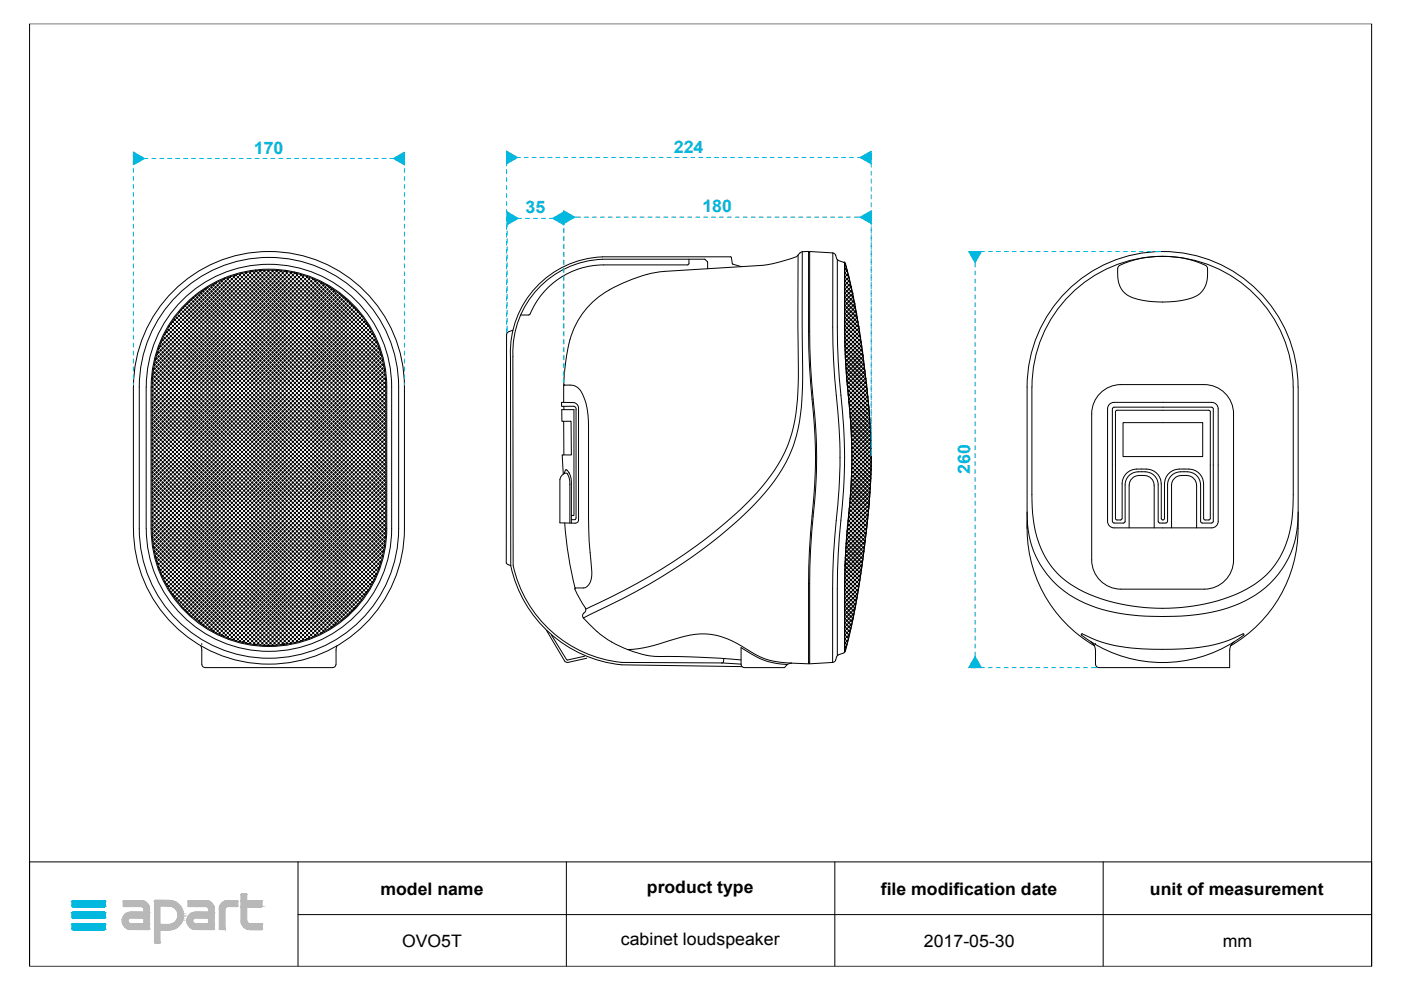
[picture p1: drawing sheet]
<svg xmlns="http://www.w3.org/2000/svg" width="297mm" height="210mm" viewBox="0 0 297 210" stroke-linecap="round" stroke-linejoin="round" font-family="sans-serif">
<defs><g id="words">
<g font-size="3.7" fill="#00c3e4">
<text x="53.8" y="32.6">170</text>
<text x="142.9" y="32.4">224</text>
<text x="111.4" y="45.2">35</text>
<text x="148.9" y="45">180</text>
<text x="205.7" y="100.6" transform="rotate(-90 205.7 100.6)">260</text>
</g>
<g font-size="3.7">
<text x="80.6" y="189.7">model name</text>
<text x="137.2" y="189.3">product type</text>
<text x="186.8" y="189.7">file modification date</text>
<text x="243.8" y="189.7">unit of measurement</text>
<text x="85.2" y="200.8">OVO5T</text>
<text x="131.6" y="200.4">cabinet loudspeaker</text>
<text x="195.9" y="200.8">2017-05-30</text>
<text x="259.3" y="200.8">mm</text>
</g>
</g></defs>
<g fill="none" stroke="#000" stroke-width=".21">
<path d="M6.3 5h284.5v199.9h-284.5zM45.8 60v.2l-.2-.1M46.9 59.6l.2-.1v.2l-.1 .1zM47.4 59.9l.2 .1-.1 .2-.2-.1zM47.6 59.1h.1M47.6 59.1l-.1 .2h-.2M47.7 59.6l.2-.1 .1 .2-.2 .1zM48.2 59.1h.1l.1 .1-.1 .1zM48.7 59.5l.2 .1-.1 .2-.2-.1zM48.8 58.7v.2l-.2-.2M49 59.1h.2l.1 .1-.2 .1zM49.1 59.9l.2 .1-.1 .2-.2-.1z"/>
<path d="M49.5 58.7l.1-.1 .1 .2-.1 .1zM49.5 59.6l.1-.1 .1 .2-.1 .1zM49.9 59.1h.2v.1l-.1 .1zM50.1 58.3v.2l-.2-.2M50.3 59.6l.2-.1 .1 .2-.2 .1zM50.3 58.7l.2-.1 .1 .2-.2 .1zM50.8 59.1h.1l.1 .1-.2 .1zM50.8 58.2l.2 .1-.1 .2-.1-.1zM50.8 59.9l.2 .1-.1 .2-.1-.1zM51.2 58.7l.2-.1v.2l-.1 .1zM51.2 59.6l.2-.1v.2l-.1 .1zM51.4 57.9l-.2 .1"/>
<path d="M51.6 59.1h.2l.1 .1-.2 .1zM51.7 58.2l.2 .1-.1 .2-.2-.1zM52.1 58.7l.1-.1 .1 .2-.2 .1zM52.1 57.8l.2 .1-.1 .1-.1-.1zM52.1 59.5l.2 .1-.1 .2-.1-.1zM52.5 59.1h.1l.1 .1-.1 .1zM52.6 58.2l.1 .1-.1 .2-.1-.1zM52.9 57.9l.2-.1 .1 .1-.2 .1zM52.9 58.7l.2-.1 .1 .2-.2 .1zM52.9 59.6l.2-.1 .1 .2-.2 .1zM53.3 59.1h.2l.1 .1-.2 .1zM53.4 58.2l.2 .1-.1 .2-.2-.1z"/>
<path d="M53.4 59.9l.2 .1-.1 .2-.2-.1zM53.6 57.5h-.2M53.6 57.5h.1M53.8 57.9l.2-.1v.1l-.1 .1zM53.8 58.7l.2-.1v.2l-.1 .1zM53.8 59.6l.2-.1v.2l-.1 .1zM54.2 57.4h.1M54.2 59.1h.2l.1 .1-.2 .1zM54.3 58.2l.2 .1-.1 .2-.2-.1zM54.4 57.4v.2l-.2-.2M54.6 58.7l.2-.1 .1 .2-.2 .1zM54.7 57.8l.2 .1-.1 .1-.2-.1z"/>
<path d="M54.7 59.5l.2 .1-.1 .2-.2-.1zM55.1 57.4h.1l.1 .1-.1 .1zM55.1 59.1h.1l.1 .1-.1 .1zM55.2 58.2l.1 .1-.1 .2-.1-.1zM55.5 57.9l.2-.1 .1 .1-.2 .1zM55.5 58.7l.2-.1 .1 .2-.2 .1zM55.5 59.6l.2-.1 .1 .2-.2 .1zM55.9 57.4h.2l.1 .1-.2 .1zM55.9 59.1h.2l.1 .1-.2 .1zM56 58.2l.2 .1-.1 .2-.2-.1zM56.4 58.7l.1-.1 .1 .2-.1 .1zM56.5 57.8l.1 .1-.1 .1-.1-.1z"/>
<path d="M56.5 59.5l.1 .1-.1 .2-.1-.1zM56.8 57.4h.2v.1l-.1 .1zM56.8 59.1h.2v.1l-.1 .1zM56.9 58.2l.1 .1v.2l-.2-.1zM57.2 57.9l.2-.1 .1 .1-.2 .1zM57.2 58.7l.2-.1 .1 .2-.2 .1zM57.2 59.6l.2-.1 .1 .2-.2 .1zM57.7 57.4h.1l.1 .1-.2 .1zM57.7 59.1h.1l.1 .1-.2 .1zM57.7 58.2l.2 .1-.1 .2-.1-.1zM57.7 59.9l.2 .1-.1 .2-.1-.1zM58.1 58.7l.2-.1v.2l-.1 .1z"/>
<path d="M58.2 57.8l.1 .1v.1l-.2-.1zM58.2 59.5l.1 .1v.2l-.2-.1zM58.5 57.4h.2l.1 .1-.2 .1zM58.5 59.1h.2l.1 .1-.2 .1zM58.6 58.2l.2 .1-.1 .2-.2-.1zM59 57.9l.1-.1 .1 .1-.2 .1zM59 58.7l.1-.1 .1 .2-.2 .1zM59 59.6l.1-.1 .1 .2-.2 .1zM59.4 59.1h.1l.1 .1-.1 .1zM59.4 57.4l.1 .2 .1-.2M59.5 58.2l.1 .1-.1 .2-.1-.1zM59.5 59.9l.1 .1-.1 .2-.1-.1z"/>
<path d="M59.8 57.9l.2-.1 .1 .1-.2 .1zM59.8 58.7l.2-.1 .1 .2-.2 .1zM59.8 59.6l.2-.1 .1 .2-.2 .1zM60.2 59.1h.2l.1 .1-.2 .1zM60.2 57.5l.1 .1 .2-.1M60.3 58.2l.2 .1-.1 .2-.2-.1zM60.5 57.5h.1M60.7 58.7l.1-.1 .1 .2-.1 .1zM60.8 57.8l.1 .1-.1 .1-.1-.1zM60.8 59.5l.1 .1-.1 .2-.1-.1zM61.1 59.1h.2l.1 .1-.2 .1zM61.2 58.2l.2 .1-.1 .2-.2-.1z"/>
<path d="M61.2 59.9l.2 .1-.1 .2-.2-.1zM61.5 57.9l.2-.1 .1 .1-.2 .1zM61.5 58.7l.2-.1 .1 .2-.2 .1zM61.5 59.6l.2-.1 .1 .2-.2 .1zM62 59.1h.1l.1 .1-.2 .1zM62 58.2l.2 .1-.1 .2-.1-.1zM62.4 57.9h.1M62.4 58.7l.2-.1 .1 .2-.2 .1zM62.4 57.9l.1 .1 .2-.1M62.5 59.5l.2 .1-.1 .2-.2-.1zM62.7 57.9h.1M62.8 59.1h.2l.1 .1-.2 .1z"/>
<path d="M62.9 58.2l.2 .1-.1 .2-.2-.1zM63.2 58.7l.2-.1 .1 .2-.2 .1zM63.2 59.6l.2-.1 .1 .2-.2 .1zM63.7 59.1h.2v.1l-.1 .1zM63.8 58.2v.3l.1-.1v-.2M63.8 59.9l.1 .1v.2l-.2-.1zM64.1 58.7l.2-.1 .1 .2-.2 .1zM64.2 59.5l.2 .1-.1 .2-.2-.1zM64.6 59.1h.1l.1 .1-.2 .1zM65 58.7l.2-.1v.2l-.1 .1zM65 59.6l.2-.1v.2l-.1 .1zM65.4 59.1h.2l.1 .1-.2 .1z"/>
<path d="M65.5 59.9l.2 .1-.1 .2-.2-.1zM65.9 59.5l.2 .1-.1 .2-.1-.1zM66.3 59.1l.1 .2 .1-.1M66.8 59.5l.2 .1-.1 .2-.2-.1zM67.2 59.9l.2 .1-.1 .2-.2-.1zM67.6 59.6l.2 .1M127.7 54.5h27.2l.2 .1 .3 1.4M127.8 54.5a20.3 20.3 0 0 0-19.6 21.1l.1 44.4a26.7 26.7 0 0 0 23.4 20.9M137.2 58.2a30.3 30.3 0 0 0-11.7 6 19.2 19.2 0 0 0-5.6 12.6l-.3 3.6-.1 1.1 .2 .1M146.1 55l-.1 1-.3 .2h-17.7a16.9 16.9 0 0 0-15.6 10.4M150 57v-1.5l-.6-.5h-21.7a19.8 19.8 0 0 0-18.9 20.6M155.4 56l1.8 .5"/>
<path d="M169.2 54.1l.1 24.4a41.5 41.5 0 0 1-2.4 16.1 42.7 42.7 0 0 1-12 15.3 115.4 115.4 0 0 1-29.3 18.6l-1.4 .6M169.6 53.6l-.7 .8-.9 .3-3.5 1-2.7 .5-20.9 1.3-3.7 .7M170.1 53.4l.1 25a44.9 44.9 0 0 1-2.3 16.9 38.7 38.7 0 0 1-10.1 13.8 114.5 114.5 0 0 1-31.3 20.5l-2.8 1.4a23.3 23.3 0 0 0 6 5.1M170.1 53.4l1.3-.1a272.3 272.3 0 0 0 .5 27.8 117.9 117.9 0 0 1 .7 23.6l-.4 4.7a142.9 142.9 0 0 0-.8 14.3v17l-3.6-.1a15.4 15.4 0 0 1-8.6-2.4 19.6 19.6 0 0 0-8.3-3.7 14.9 14.9 0 0 0-6.8 .7l-2.2 .6a27.8 27.8 0 0 1-8.9 1.9M170.1 53.4l-.5 .2M171.4 53.5h.3M171.7 53.3l4.9 .3a259.3 259.3 0 0 0 .4 26.6 121.5 121.5 0 0 1 .9 23.5l-.6 6.7a137.4 137.4 0 0 0-.8 14.5v15.6l-4.8 .2a272.3 272.3 0 0 1 .4-27.7 116.8 116.8 0 0 0 .9-22.1l-.6-6.3a142.9 142.9 0 0 1-.7-14.3zM176.6 53.6l.5 .3 .1 .2M177.2 54.1l.2 .7M177.4 54.8l.4 .4M177.5 55.1a224.8 224.8 0 0 0 .8 28.7 120.2 120.2 0 0 1-.3 30.1 250.1 250.1 0 0 0-.5 25.1M177.8 55.3l1.3 .6a185.3 185.3 0 0 1 5.6 38.6 184.1 184.1 0 0 1-3.7 36l-1.8 7.5-.4 .5"/>
<path d="M179.1 55.6a230.5 230.5 0 0 0 .7 28.1 121.7 121.7 0 0 1-.3 30.3l-.4 10.8M179.1 55.6a125.6 125.6 0 0 1 4 20.6 129.8 129.8 0 0 1 0 41.3 149.1 149.1 0 0 1-3.9 20.3M255.6 56.3a22.2 22.2 0 0 0-18.4 .1 5.3 5.3 0 0 0 2.8 6.7 21.6 21.6 0 0 0 13.4-.2 4.9 4.9 0 0 0 2.6-5.1v-1.2l-.4-.3M32.4 79.3h.1M32.4 79.3l.1 .2-.2 .1M32.5 78.6h.1M32.6 78.1l.2-.1 .1 .2-.2 .1zM32.6 79l.2-.1 .1 .2-.2 .1zM32.6 79.9l.2-.1 .1 .1-.2 .1zM32.7 77.2l.2 .2h-.2M32.9 76.4h.1M32.9 76.4v.1"/>
<path d="M33.1 76.8l.2-.1v.2l-.1 .1zM33.2 75.9l.1 .1v.1h-.2zM33.2 77.6l.1 .1v.2l-.2-.1zM33.2 78.5l.1 .1v.1l-.2-.1zM33.2 79.3l.1 .1v.2l-.2-.1zM33.3 75h.1M33.3 75v.2l-.1 .1M33.5 75.5l.2-.1 .1 .2-.2 .1zM33.6 74.6l.2 .1-.1 .2-.2-.2zM33.6 76.3l.2 .1-.1 .2-.2-.1zM33.6 77.2l.2 .1-.1 .1h-.2zM33.6 78l.2 .1-.1 .2-.2-.1z"/>
<path d="M33.6 78.9l.2 .1-.1 .2-.2-.1zM33.6 79.8l.2 .1-.1 .1-.2-.1zM33.7 73.7h.1M33.7 73.7l.1 .2-.2 .1M34 73.4l.1-.1 .1 .2h-.2zM34 74.2h.1l.1 .1-.2 .1zM34 75.1l.1-.1 .1 .2-.2 .1zM34 76l.1-.1 .1 .2h-.2zM34 76.8l.1-.1 .1 .2-.2 .1zM34 77.7l.1-.1 .1 .2-.2 .1zM34 78.6l.1-.1 .1 .1-.2 .1zM34 79.4l.1-.1 .1 .2-.2 .1z"/>
<path d="M34.2 72.5l-.1 .2M34.4 73.8l.1-.1 .1 .2-.1 .1zM34.4 75.5l.1-.1 .1 .2-.1 .1zM34.5 72l.1 .1-.1 .2-.1-.1zM34.5 72.9h.1l-.1 .2-.1-.1zM34.5 74.6l.1 .1-.1 .2-.1-.2zM34.5 76.3l.1 .1-.1 .2-.1-.1zM34.5 77.2l.1 .1-.1 .1h-.1zM34.5 78l.1 .1-.1 .2-.1-.1zM34.5 78.9l.1 .1-.1 .2-.1-.1zM34.5 79.8l.1 .1-.1 .1-.1-.1zM34.8 74.2h.2l.1 .1-.2 .1z"/>
<path d="M34.8 76.8l.2-.1 .1 .2-.2 .1zM34.9 71.6l.2 .1-.1 .1-.2-.1zM34.9 72.4l.2 .1-.1 .2-.2-.1zM34.9 73.3l.2 .1-.1 .1h-.2zM34.9 75l.2 .1-.1 .2-.2-.1zM34.9 75.9l.2 .1-.1 .1h-.2zM34.9 77.6l.2 .1-.1 .2-.2-.1zM34.9 78.5l.2 .1-.1 .1-.2-.1zM34.9 79.3l.2 .1-.1 .2-.2-.1zM35 70.7l.1 .2h-.2M35.2 70.4l.2-.1 .1 .2h-.2zM35.2 71.2l.2-.1 .1 .2-.2 .1z"/>
<path d="M35.2 72.1l.2-.1 .1 .2-.2 .1zM35.2 72.9h.2l.1 .1-.2 .1zM35.2 73.8l.2-.1 .1 .2-.2 .1zM35.2 74.7l.2-.1 .1 .1-.2 .2zM35.2 75.5l.2-.1 .1 .2-.2 .1zM35.2 76.4l.2-.1 .1 .2-.2 .1zM35.2 77.3l.2-.1 .1 .2h-.2zM35.2 78.1l.2-.1 .1 .2-.2 .1zM35.2 79l.2-.1 .1 .2-.2 .1zM35.2 79.9l.2-.1 .1 .1-.2 .1zM35.7 70.8l.1-.1 .1 .2-.1 .1zM35.7 74.2h.1l.1 .1-.1 .1z"/>
<path d="M35.7 76.8l.1-.1 .1 .2-.1 .1zM35.8 69.8l.1 .1-.1 .2-.1-.1zM35.8 71.6l.1 .1-.1 .1-.1-.1zM35.8 72.4l.1 .1-.1 .2-.1-.1zM35.8 73.3l.1 .1-.1 .1h-.1zM35.8 75l.1 .1-.1 .2-.1-.1zM35.8 75.9l.1 .1-.1 .1h-.1zM35.8 77.6l.1 .1-.1 .2-.1-.1zM35.8 78.5l.1 .1-.1 .1-.1-.1zM35.8 79.3l.1 .1-.1 .2-.1-.1zM35.9 69.1l-.1 .1M36.1 69.5l.2-.1 .1 .2-.2 .1z"/>
<path d="M36.1 70.4l.2-.1 .1 .2h-.2zM36.1 71.2l.2-.1 .1 .2-.2 .1zM36.1 72.1l.2-.1 .1 .2-.2 .1zM36.1 72.9h.2l.1 .1-.2 .1zM36.1 73.8l.2-.1 .1 .2-.2 .1zM36.1 74.7l.2-.1 .1 .1-.2 .2zM36.1 75.5l.2-.1 .1 .2-.2 .1zM36.1 76.4l.2-.1 .1 .2-.2 .1zM36.1 77.3l.2-.1 .1 .2h-.2zM36.1 78.1l.2-.1 .1 .2-.2 .1zM36.1 79l.2-.1 .1 .2-.2 .1zM36.1 79.9l.2-.1 .1 .1-.2 .1z"/>
<path d="M36.2 68.5l.2 .2h-.3M36.5 68.2l.2-.1 .1 .2-.2 .1zM36.5 70.8l.2-.1 .1 .2-.2 .1zM36.5 74.2h.2l.1 .1-.2 .1zM36.5 76.8l.2-.1 .1 .2-.2 .1zM36.6 69l.2 .1-.1 .1h-.2zM36.6 69.8l.2 .1-.1 .2-.2-.1zM36.6 71.6l.2 .1-.1 .1-.2-.1zM36.6 72.4l.2 .1-.1 .2-.2-.1zM36.6 73.3l.2 .1-.1 .1h-.2zM36.6 75l.2 .1-.1 .2-.2-.1zM36.6 75.9l.2 .1-.1 .1h-.2z"/>
<path d="M36.6 77.6l.2 .1-.1 .2-.2-.1zM36.6 78.5l.2 .1-.1 .1-.2-.1zM36.6 79.3l.2 .1-.1 .2-.2-.1zM36.7 61.7a28.7 28.7 0 0 1 31.3-6.2 28.7 28.7 0 0 1 17.7 26.6v30a28.7 28.7 0 0 1-28.7 28.7 28.7 28.7 0 0 1-28.7-28.7v-30a28.6 28.6 0 0 1 8.4-20.4zM36.9 63.3a27.5 27.5 0 0 1 30.2-6.8 27.5 27.5 0 0 1 17.4 25.6v30a27.5 27.5 0 0 1-27.5 27.5 27.5 27.5 0 0 1-27.5-27.5v-30a27.4 27.4 0 0 1 7.4-18.8zM37 69.5l.1-.1 .1 .2-.2 .1zM37 71.2l.1-.1 .1 .2-.2 .1zM37 73.8l.1-.1 .1 .2-.2 .1zM37 75.5l.1-.1 .1 .2-.2 .1zM37 67.7l.2 .1-.1 .2-.1-.1zM37 68.5l.2 .1-.1 .2-.1-.1zM37 70.3l.2 .1-.1 .1h-.1z"/>
<path d="M37 72l.2 .1-.1 .2-.1-.1zM37 72.9h.2l-.1 .2-.1-.1zM37 74.6l.2 .1-.1 .2-.1-.2zM37 76.3l.2 .1-.1 .2-.1-.1zM37 77.2l.2 .1-.1 .1h-.1zM37 78l.2 .1-.1 .2-.1-.1zM37 78.9l.2 .1-.1 .2-.1-.1zM37 79.8l.2 .1-.1 .1-.1-.1zM37.4 67.3h.2l.1 .1-.2 .1zM37.4 68.2l.2-.1 .1 .2-.2 .1zM37.4 69.1l.2-.1 .1 .2h-.2zM37.4 69.9l.2-.1 .1 .2-.2 .1z"/>
<path d="M37.4 70.8l.2-.1 .1 .2-.2 .1zM37.4 71.7l.2-.1 .1 .1-.2 .1zM37.4 72.5l.2-.1 .1 .2-.2 .1zM37.4 73.4l.2-.1 .1 .2h-.2zM37.4 74.2h.2l.1 .1-.2 .1zM37.4 75.1l.2-.1 .1 .2-.2 .1zM37.4 76l.2-.1 .1 .2h-.2zM37.4 76.8l.2-.1 .1 .2-.2 .1zM37.4 77.7l.2-.1 .1 .2-.2 .1zM37.4 78.6l.2-.1 .1 .1-.2 .1zM37.4 79.4l.2-.1 .1 .2-.2 .1zM37.8 66.9l.2-.1 .1 .2-.2 .1z"/>
<path d="M37.8 68.6l.2-.1 .1 .2-.2 .1zM37.8 69.5l.2-.1 .1 .2-.2 .1zM37.8 70.4l.2-.1 .1 .2h-.2zM37.8 71.2l.2-.1 .1 .2-.2 .1zM37.8 72.1l.2-.1 .1 .2-.2 .1zM37.8 72.9h.2l.1 .1-.2 .1zM37.8 73.8l.2-.1 .1 .2-.2 .1zM37.8 74.7l.2-.1 .1 .1-.2 .2zM37.8 75.5l.2-.1 .1 .2-.2 .1zM37.8 76.4l.2-.1 .1 .2-.2 .1zM37.8 77.3l.2-.1 .1 .2h-.2zM37.8 78.1l.2-.1 .1 .2-.2 .1z"/>
<path d="M37.8 79l.2-.1 .1 .2-.2 .1zM37.8 79.9l.2-.1 .1 .1-.2 .1zM37.9 67.7l.2 .1-.1 .2-.2-.1zM38 64.3a26 26 0 0 1 28.5-6.5 26 26 0 0 1 16.5 24.3v30a26 26 0 0 1-26 26 26 26 0 0 1-26-26v-30a25.9 25.9 0 0 1 7-17.8zM38.1 66l-.1 .2M38.3 66.5l.1-.1 .1 .2-.2 .1zM38.3 68.2l.1-.1 .1 .2-.2 .1zM38.3 70.8l.1-.1 .1 .2-.2 .1zM38.3 74.2h.1l.1 .1-.2 .1zM38.3 76.8l.1-.1 .1 .2-.2 .1zM38.3 67.3h.2l-.1 .2-.1-.1zM38.3 69l.2 .1-.1 .1h-.1z"/>
<path d="M38.3 69.8l.2 .1-.1 .2-.1-.1zM38.3 71.6l.2 .1-.1 .1-.1-.1zM38.3 72.4l.2 .1-.1 .2-.1-.1zM38.3 73.3l.2 .1-.1 .1h-.1zM38.3 75l.2 .1-.1 .2-.1-.1zM38.3 75.9l.2 .1-.1 .1h-.1zM38.3 77.6l.2 .1-.1 .2-.1-.1zM38.3 78.5l.2 .1-.1 .1-.1-.1zM38.3 79.3l.2 .1-.1 .2-.1-.1zM38.3 65.8h.1M38.5 65.6l-.2 .2M38.7 69.5l.2-.1v.2l-.1 .1z"/>
<path d="M38.7 71.2l.2-.1v.2l-.1 .1zM38.7 73.8l.2-.1v.2l-.1 .1zM38.7 75.5l.2-.1v.2l-.1 .1zM38.8 66h.1v.2l-.2-.1zM38.8 66.8l.1 .1v.2l-.2-.1zM38.8 67.7l.1 .1v.2l-.2-.1zM38.8 68.5l.1 .1v.2l-.2-.1zM38.8 70.3l.1 .1v.1h-.2zM38.8 72l.1 .1v.2l-.2-.1zM38.8 72.9h.1v.2l-.2-.1zM38.8 74.6l.1 .1v.2l-.2-.2zM38.8 76.3l.1 .1v.2l-.2-.1z"/>
<path d="M38.8 77.2l.1 .1v.1h-.2zM38.8 78l.1 .1v.2l-.2-.1zM38.8 78.9l.1 .1v.2l-.2-.1zM38.8 79.8l.1 .1v.1l-.2-.1zM38.9 65.1v.3l-.2-.1M39.1 65.6l.2-.1 .1 .2-.2 .1zM39.1 66.5l.2-.1 .1 .2-.2 .1zM39.1 67.3h.2l.1 .1-.2 .1zM39.1 68.2l.2-.1 .1 .2-.2 .1zM39.1 69.1l.2-.1 .1 .2h-.2zM39.1 69.9l.2-.1 .1 .2-.2 .1zM39.1 70.8l.2-.1 .1 .2-.2 .1z"/>
<path d="M39.1 71.7l.2-.1 .1 .1-.2 .1zM39.1 73.4l.2-.1 .1 .2h-.2zM39.1 74.2h.2l.1 .1-.2 .1zM39.1 75.1l.2-.1 .1 .2-.2 .1zM39.1 76l.2-.1 .1 .2h-.2zM39.1 76.8l.2-.1 .1 .2-.2 .1zM39.1 77.7l.2-.1 .1 .2-.2 .1zM39.1 78.6l.2-.1 .1 .1-.2 .1zM39.1 79.4l.2-.1 .1 .2-.2 .1zM39.2 72.4l.2 .1-.1 .2-.2-.1zM39.3 64.7l.1 .1-.3 .1M39.5 65.2l.2-.1 .1 .2-.2 .1z"/>
<path d="M39.5 69.5l.2-.1 .1 .2-.2 .1zM39.5 71.2l.2-.1 .1 .2-.2 .1zM39.5 73.8l.2-.1 .1 .2-.2 .1zM39.5 75.5l.2-.1 .1 .2-.2 .1zM39.6 66h.2l-.1 .2-.2-.1zM39.6 66.8l.2 .1-.1 .2-.2-.1zM39.6 67.7l.2 .1-.1 .2-.2-.1zM39.6 68.5l.2 .1-.1 .2-.2-.1zM39.6 70.3l.2 .1-.1 .1h-.2zM39.6 72l.2 .1-.1 .2-.2-.1zM39.6 72.9h.2l-.1 .2-.2-.1zM39.6 74.6l.2 .1-.1 .2-.2-.2z"/>
<path d="M39.6 76.3l.2 .1-.1 .2-.2-.1zM39.6 77.2l.2 .1-.1 .1h-.2zM39.6 78l.2 .1-.1 .2-.2-.1zM39.6 78.9l.2 .1-.1 .2-.2-.1zM39.6 79.8l.2 .1-.1 .1-.2-.1zM39.8 64.3v.1h-.2M40 64.8l.2-.1v.1l-.1 .1zM40 66.5l.2-.1v.2l-.1 .1zM40 68.2l.2-.1v.2l-.1 .1zM40 70.8l.2-.1v.2l-.1 .1zM40 74.2h.2v.1l-.1 .1zM40 76.8l.2-.1v.2l-.1 .1z"/>
<path d="M40.1 65.5l.1 .1v.2l-.2-.1zM40.1 67.3h.1v.2l-.2-.1zM40.1 69l.1 .1v.1h-.2zM40.1 69.8l.1 .1v.2l-.2-.1zM40.1 71.6l.1 .1v.1l-.2-.1zM40.1 72.4l.1 .1v.2l-.2-.1zM40.1 73.3l.1 .1v.1h-.2zM40.1 75l.1 .1v.2l-.2-.1zM40.1 75.9l.1 .1v.1h-.2zM40.1 77.6l.1 .1v.2l-.2-.1zM40.1 78.5l.1 .1v.1l-.2-.1zM40.1 79.3l.1 .1v.2l-.2-.1z"/>
<path d="M40.2 63.8v.3l-.2-.1M40.4 64.3h.2l.1 .1-.2 .1zM40.4 65.2l.2-.1 .1 .2-.2 .1zM40.4 66h.2l.1 .1-.2 .1zM40.4 66.9l.2-.1 .1 .2-.2 .1zM40.4 68.6l.2-.1 .1 .2-.2 .1zM40.4 69.5l.2-.1 .1 .2-.2 .1zM40.4 70.4l.2-.1 .1 .2h-.2zM40.4 71.2l.2-.1 .1 .2-.2 .1zM40.4 72.1l.2-.1 .1 .2-.2 .1zM40.4 72.9h.2l.1 .1-.2 .1zM40.4 73.8l.2-.1 .1 .2-.2 .1z"/>
<path d="M40.4 74.7l.2-.1 .1 .1-.2 .2zM40.4 75.5l.2-.1 .1 .2-.2 .1zM40.4 76.4l.2-.1 .1 .2-.2 .1zM40.4 77.3l.2-.1 .1 .2h-.2zM40.4 78.1l.2-.1 .1 .2-.2 .1zM40.4 79l.2-.1 .1 .2-.2 .1zM40.4 79.9l.2-.1 .1 .1-.2 .1zM40.5 67.7l.2 .1-.1 .2-.2-.1zM40.6 63.4l.1 .1M40.7 63.5l-.2 .1M40.8 63.9l.2-.1 .1 .2-.2 .1zM40.8 64.8l.2-.1 .1 .1-.2 .1z"/>
<path d="M40.8 65.6l.2-.1 .1 .2-.2 .1zM40.8 66.5l.2-.1 .1 .2-.2 .1zM40.8 67.3h.2l.1 .1-.2 .1zM40.8 68.2l.2-.1 .1 .2-.2 .1zM40.8 69.1l.2-.1 .1 .2h-.2zM40.8 69.9l.2-.1 .1 .2-.2 .1zM40.8 70.8l.2-.1 .1 .2-.2 .1zM40.8 71.7l.2-.1 .1 .1-.2 .1zM40.8 73.4l.2-.1 .1 .2h-.2zM40.8 74.2h.2l.1 .1-.2 .1zM40.8 75.1l.2-.1 .1 .2-.2 .1zM40.8 76l.2-.1 .1 .2h-.2z"/>
<path d="M40.8 76.8l.2-.1 .1 .2-.2 .1zM40.8 77.7l.2-.1 .1 .2-.2 .1zM40.8 78.6l.2-.1 .1 .1-.2 .1zM40.8 79.4l.2-.1 .1 .2-.2 .1zM40.9 63.2h.1M40.9 72.4l.2 .1-.1 .2-.2-.1zM41.1 63.1l-.2 .1M41.3 63.5l.1-.1 .1 .2h-.1zM41.3 65.2l.1-.1 .1 .2-.1 .1zM41.3 69.5l.1-.1 .1 .2-.1 .1zM41.3 71.2l.1-.1 .1 .2-.1 .1zM41.3 73.8l.1-.1 .1 .2-.1 .1z"/>
<path d="M41.3 75.5l.1-.1 .1 .2-.1 .1zM41.4 64.3h.1l-.1 .2-.1-.1zM41.4 66h.1l-.1 .2-.1-.1zM41.4 66.8l.1 .1-.1 .2-.1-.1zM41.4 67.7l.1 .1-.1 .2-.1-.1zM41.4 68.5l.1 .1-.1 .2-.1-.1zM41.4 70.3l.1 .1-.1 .1h-.1zM41.4 72l.1 .1-.1 .2-.1-.1zM41.4 72.9h.1l-.1 .2-.1-.1zM41.4 74.6l.1 .1-.1 .2-.1-.2zM41.4 76.3l.1 .1-.1 .2-.1-.1zM41.4 77.2l.1 .1-.1 .1h-.1z"/>
<path d="M41.4 78l.1 .1-.1 .2-.1-.1zM41.4 78.9l.1 .1-.1 .2-.1-.1zM41.4 79.8l.1 .1-.1 .1-.1-.1zM41.4 62.8h.1M41.7 63.9l.2-.1 .1 .2-.2 .1zM41.7 64.8l.2-.1 .1 .1-.2 .1zM41.7 65.6l.2-.1 .1 .2-.2 .1zM41.7 66.5l.2-.1 .1 .2-.2 .1zM41.7 67.3h.2l.1 .1-.2 .1zM41.7 68.2l.2-.1 .1 .2-.2 .1zM41.7 69.1l.2-.1 .1 .2h-.2zM41.7 69.9l.2-.1 .1 .2-.2 .1z"/>
<path d="M41.7 70.8l.2-.1 .1 .2-.2 .1zM41.7 71.7l.2-.1 .1 .1-.2 .1zM41.7 73.4l.2-.1 .1 .2h-.2zM41.7 74.2h.2l.1 .1-.2 .1zM41.7 75.1l.2-.1 .1 .2-.2 .1zM41.7 76l.2-.1 .1 .2h-.2zM41.7 76.8l.2-.1 .1 .2-.2 .1zM41.7 77.7l.2-.1 .1 .2-.2 .1zM41.7 78.6l.2-.1 .1 .1-.2 .1zM41.7 79.4l.2-.1 .1 .2-.2 .1zM41.8 62.9l.2 .1-.1 .2-.2-.1zM41.8 72.4l.2 .1-.1 .2-.2-.1z"/>
<path d="M42.1 62.6l.2-.1 .1 .2-.2 .1zM42.1 63.5l.2-.1 .1 .2h-.2zM42.1 64.3h.2l.1 .1-.2 .1zM42.1 65.2l.2-.1 .1 .2-.2 .1zM42.1 66h.2l.1 .1-.2 .1zM42.1 66.9l.2-.1 .1 .2-.2 .1zM42.1 67.8l.2-.1 .1 .2-.2 .1zM42.1 68.6l.2-.1 .1 .2-.2 .1zM42.1 69.5l.2-.1 .1 .2-.2 .1zM42.1 70.4l.2-.1 .1 .2h-.2zM42.1 71.2l.2-.1 .1 .2-.2 .1zM42.1 72.1l.2-.1 .1 .2-.2 .1z"/>
<path d="M42.1 72.9h.2l.1 .1-.2 .1zM42.1 73.8l.2-.1 .1 .2-.2 .1zM42.1 74.7l.2-.1 .1 .1-.2 .2zM42.1 75.5l.2-.1 .1 .2-.2 .1zM42.1 76.4l.2-.1 .1 .2-.2 .1zM42.1 77.3l.2-.1 .1 .2h-.2zM42.1 78.1l.2-.1 .1 .2-.2 .1zM42.1 79l.2-.1 .1 .2-.2 .1zM42.1 79.9l.2-.1 .1 .1-.2 .1zM42.6 62.2l.1-.1 .1 .2h-.1zM42.6 64.8l.1-.1 .1 .1-.1 .1zM42.6 66.5l.1-.1 .1 .2-.1 .1z"/>
<path d="M42.6 68.2l.1-.1 .1 .2-.1 .1zM42.6 70.8l.1-.1 .1 .2-.1 .1zM42.6 74.2h.1l.1 .1-.1 .1zM42.6 76.8l.1-.1 .1 .2-.1 .1zM42.7 62.9l.1 .1-.1 .2-.1-.1zM42.7 63.8l.1 .1-.1 .2-.1-.1zM42.7 65.5l.1 .1-.1 .2-.1-.1zM42.7 67.3h.1l-.1 .2-.1-.1zM42.7 69l.1 .1-.1 .1h-.1zM42.7 69.8l.1 .1-.1 .2-.1-.1zM42.7 71.6l.1 .1-.1 .1-.1-.1zM42.7 72.4l.1 .1-.1 .2-.1-.1z"/>
<path d="M42.7 73.3l.1 .1-.1 .1h-.1zM42.7 75l.1 .1-.1 .2-.1-.1zM42.7 75.9l.1 .1-.1 .1h-.1zM42.7 77.6l.1 .1-.1 .2-.1-.1zM42.7 78.5l.1 .1-.1 .1-.1-.1zM42.7 79.3l.1 .1-.1 .2-.1-.1zM43 61.7l.2-.1v.2l-.1 .1zM43 63.5l.2-.1v.2h-.1zM43 65.2l.2-.1v.2l-.1 .1zM43 69.5l.2-.1v.2l-.1 .1zM43 71.2l.2-.1v.2l-.1 .1zM43 73.8l.2-.1v.2l-.1 .1z"/>
<path d="M43 75.5l.2-.1v.2l-.1 .1zM43.1 62.5l.1 .1v.2l-.2-.1zM43.1 64.3h.1v.2l-.2-.1zM43.1 66h.1v.2l-.2-.1zM43.1 66.8l.1 .1v.2l-.2-.1zM43.1 67.7l.1 .1v.2l-.2-.1zM43.1 68.5l.1 .1v.2l-.2-.1zM43.1 70.3l.1 .1v.1h-.2zM43.1 72l.1 .1v.2l-.2-.1zM43.1 72.9h.1v.2l-.2-.1zM43.1 74.6l.1 .1v.2l-.2-.2zM43.1 76.3l.1 .1v.2l-.2-.1z"/>
<path d="M43.1 77.2l.1 .1v.1h-.2zM43.1 78l.1 .1v.2l-.2-.1zM43.1 78.9l.1 .1v.2l-.2-.1zM43.1 79.8l.1 .1v.1l-.2-.1zM43.4 62.2l.2-.1 .1 .2h-.2zM43.4 63.9l.2-.1 .1 .2-.2 .1zM43.4 64.8l.2-.1 .1 .1-.2 .1zM43.4 65.6l.2-.1 .1 .2-.2 .1zM43.4 66.5l.2-.1 .1 .2-.2 .1zM43.4 67.3h.2l.1 .1-.2 .1zM43.4 68.2l.2-.1 .1 .2-.2 .1zM43.4 69.1l.2-.1 .1 .2h-.2z"/>
<path d="M43.4 69.9l.2-.1 .1 .2-.2 .1zM43.4 70.8l.2-.1 .1 .2-.2 .1zM43.4 71.7l.2-.1 .1 .1-.2 .1zM43.4 73.4l.2-.1 .1 .2h-.2zM43.4 74.2h.2l.1 .1-.2 .1zM43.4 75.1l.2-.1 .1 .2-.2 .1zM43.4 76l.2-.1 .1 .2h-.2zM43.4 76.8l.2-.1 .1 .2-.2 .1zM43.4 77.7l.2-.1 .1 .2-.2 .1zM43.4 78.6l.2-.1 .1 .1-.2 .1zM43.4 79.4l.2-.1 .1 .2-.2 .1zM43.5 62.9l.2 .1-.1 .2-.2-.1z"/>
<path d="M43.5 72.4l.2 .1-.1 .2-.2-.1zM43.6 61.2v.3l-.2-.2M43.9 61.7l.1-.1 .1 .2-.2 .1zM43.9 62.6l.1-.1 .1 .2-.2 .1zM43.9 63.5l.1-.1 .1 .2h-.2zM43.9 64.3h.1l.1 .1-.2 .1zM43.9 65.2l.1-.1 .1 .2-.2 .1zM43.9 66h.1l.1 .1-.2 .1zM43.9 66.9l.1-.1 .1 .2-.2 .1zM43.9 68.6l.1-.1 .1 .2-.2 .1zM43.9 69.5l.1-.1 .1 .2-.2 .1zM43.9 70.4l.1-.1 .1 .2h-.2z"/>
<path d="M43.9 71.2l.1-.1 .1 .2-.2 .1zM43.9 72.1l.1-.1 .1 .2-.2 .1zM43.9 72.9h.1l.1 .1-.2 .1zM43.9 73.8l.1-.1 .1 .2-.2 .1zM43.9 74.7l.1-.1 .1 .1-.2 .2zM43.9 75.5l.1-.1 .1 .2-.2 .1zM43.9 76.4l.1-.1 .1 .2-.2 .1zM43.9 77.3l.1-.1 .1 .2h-.2zM43.9 78.1l.1-.1 .1 .2-.2 .1zM43.9 79l.1-.1 .1 .2-.2 .1zM43.9 79.9l.1-.1 .1 .1-.2 .1zM43.9 67.7l.2 .1-.1 .2-.1-.1z"/>
<path d="M44.1 60.9l-.2 .1M44.3 62.2l.2-.1 .1 .2h-.2zM44.3 64.8l.2-.1 .1 .1-.2 .1zM44.3 66.5l.2-.1 .1 .2-.2 .1zM44.3 68.2l.2-.1 .1 .2-.2 .1zM44.3 70.8l.2-.1 .1 .2-.2 .1zM44.3 74.2h.2l.1 .1-.2 .1zM44.3 76.8l.2-.1 .1 .2-.2 .1zM44.4 61.2l.2 .1-.1 .2-.2-.1zM44.4 62.9l.2 .1-.1 .2-.2-.1zM44.4 63.8l.2 .1-.1 .2-.2-.1zM44.4 65.5l.2 .1-.1 .2-.2-.1z"/>
<path d="M44.4 67.3h.2l-.1 .2-.2-.1zM44.4 69l.2 .1-.1 .1h-.2zM44.4 69.8l.2 .1-.1 .2-.2-.1zM44.4 71.6l.2 .1-.1 .1-.2-.1zM44.4 72.4l.2 .1-.1 .2-.2-.1zM44.4 73.3l.2 .1-.1 .1h-.2zM44.4 75l.2 .1-.1 .2-.2-.1zM44.4 75.9l.2 .1-.1 .1h-.2zM44.4 77.6l.2 .1-.1 .2-.2-.1zM44.4 78.5l.2 .1-.1 .1-.2-.1zM44.4 79.3l.2 .1-.1 .2-.2-.1zM44.7 61.7l.2-.1 .1 .2-.2 .1z"/>
<path d="M44.7 63.5l.2-.1 .1 .2h-.2zM44.7 65.2l.2-.1 .1 .2-.2 .1zM44.7 69.5l.2-.1 .1 .2-.2 .1zM44.7 71.2l.2-.1 .1 .2-.2 .1zM44.7 73.8l.2-.1 .1 .2-.2 .1zM44.7 75.5l.2-.1 .1 .2-.2 .1zM44.8 60.8l.2 .1-.1 .2-.2-.1zM44.8 62.5l.2 .1-.1 .2-.2-.1zM44.8 64.3h.2l-.1 .2-.2-.1zM44.8 66h.2l-.1 .2-.2-.1zM44.8 66.8l.2 .1-.1 .2-.2-.1zM44.8 67.7l.2 .1-.1 .2-.2-.1z"/>
<path d="M44.8 68.5l.2 .1-.1 .2-.2-.1zM44.8 70.3l.2 .1-.1 .1h-.2zM44.8 72l.2 .1-.1 .2-.2-.1zM44.8 72.9h.2l-.1 .2-.2-.1zM44.8 74.6l.2 .1-.1 .2-.2-.2zM44.8 76.3l.2 .1-.1 .2-.2-.1zM44.8 77.2l.2 .1-.1 .1h-.2zM44.8 78l.2 .1-.1 .2-.2-.1zM44.8 78.9l.2 .1-.1 .2-.2-.1zM44.8 79.8l.2 .1-.1 .1-.2-.1zM45.2 60.4h.1l.1 .1-.2 .1zM45.2 61.3l.1-.1 .1 .2-.2 .1z"/>
<path d="M45.2 62.2l.1-.1 .1 .2h-.2zM45.2 63.9l.1-.1 .1 .2-.2 .1zM45.2 64.8l.1-.1 .1 .1-.2 .1zM45.2 65.6l.1-.1 .1 .2-.2 .1zM45.2 66.5l.1-.1 .1 .2-.2 .1zM45.2 67.3h.1l.1 .1-.2 .1zM45.2 68.2l.1-.1 .1 .2-.2 .1zM45.2 69.1l.1-.1 .1 .2h-.2zM45.2 69.9l.1-.1 .1 .2-.2 .1zM45.2 70.8l.1-.1 .1 .2-.2 .1zM45.2 71.7l.1-.1 .1 .1-.2 .1zM45.2 73.4l.1-.1 .1 .2h-.2z"/>
<path d="M45.2 74.2h.1l.1 .1-.2 .1zM45.2 75.1l.1-.1 .1 .2-.2 .1zM45.2 76l.1-.1 .1 .2h-.2zM45.2 76.8l.1-.1 .1 .2-.2 .1zM45.2 77.7l.1-.1 .1 .2-.2 .1zM45.2 78.6l.1-.1 .1 .1-.2 .1zM45.2 79.4l.1-.1 .1 .2-.2 .1zM45.2 62.9l.2 .1-.1 .2-.1-.1zM45.2 72.4l.2 .1-.1 .2-.1-.1zM45.6 61.7l.2-.1v.2l-.1 .1zM45.6 63.5l.2-.1v.2h-.1zM45.6 65.2l.2-.1v.2l-.1 .1z"/>
<path d="M45.6 69.5l.2-.1v.2l-.1 .1zM45.6 71.2l.2-.1v.2l-.1 .1zM45.6 73.8l.2-.1v.2l-.1 .1zM45.6 75.5l.2-.1v.2l-.1 .1zM45.7 60.8l.1 .1v.2l-.2-.1zM45.7 62.5l.1 .1v.2l-.2-.1zM45.7 64.3h.1v.2l-.2-.1zM45.7 66h.1v.2l-.2-.1zM45.7 66.8l.1 .1v.2l-.2-.1zM45.7 67.7l.1 .1v.2l-.2-.1zM45.7 68.5l.1 .1v.2l-.2-.1zM45.7 70.3l.1 .1v.1h-.2z"/>
<path d="M45.7 72l.1 .1v.2l-.2-.1zM45.7 72.9h.1v.2l-.2-.1zM45.7 74.6l.1 .1v.2l-.2-.2zM45.7 76.3l.1 .1v.2l-.2-.1zM45.7 77.2l.1 .1v.1h-.2zM45.7 78l.1 .1v.2l-.2-.1zM45.7 78.9l.1 .1v.2l-.2-.1zM45.7 79.8l.1 .1v.1l-.2-.1zM46 60.4h.2l.1 .1-.2 .1zM46 62.2l.2-.1 .1 .2h-.2zM46 64.8l.2-.1 .1 .1-.2 .1zM46 66.5l.2-.1 .1 .2-.2 .1z"/>
<path d="M46 68.2l.2-.1 .1 .2-.2 .1zM46 70.8l.2-.1 .1 .2-.2 .1zM46 74.2h.2l.1 .1-.2 .1zM46 76.8l.2-.1 .1 .2-.2 .1zM46.1 61.2l.2 .1-.1 .2-.2-.1zM46.1 62.9l.2 .1-.1 .2-.2-.1zM46.1 63.8l.2 .1-.1 .2-.2-.1zM46.1 65.5l.2 .1-.1 .2-.2-.1zM46.1 67.3h.2l-.1 .2-.2-.1zM46.1 69l.2 .1-.1 .1h-.2zM46.1 69.8l.2 .1-.1 .2-.2-.1zM46.1 71.6l.2 .1-.1 .1-.2-.1z"/>
<path d="M46.1 72.4l.2 .1-.1 .2-.2-.1zM46.1 73.3l.2 .1-.1 .1h-.2zM46.1 75l.2 .1-.1 .2-.2-.1zM46.1 75.9l.2 .1-.1 .1h-.2zM46.1 77.6l.2 .1-.1 .2-.2-.1zM46.1 78.5l.2 .1-.1 .1-.2-.1zM46.1 79.3l.2 .1-.1 .2-.2-.1zM46.4 60l.2-.1 .1 .2-.2 .1zM46.4 60.9l.2-.1 .1 .2-.2 .1zM46.4 61.7l.2-.1 .1 .2-.2 .1zM46.4 62.6l.2-.1 .1 .2-.2 .1zM46.4 63.5l.2-.1 .1 .2h-.2z"/>
<path d="M46.4 64.3h.2l.1 .1-.2 .1zM46.4 65.2l.2-.1 .1 .2-.2 .1zM46.4 66h.2l.1 .1-.2 .1zM46.4 66.9l.2-.1 .1 .2-.2 .1zM46.4 68.6l.2-.1 .1 .2-.2 .1zM46.4 69.5l.2-.1 .1 .2-.2 .1zM46.4 70.4l.2-.1 .1 .2h-.2zM46.4 71.2l.2-.1 .1 .2-.2 .1zM46.4 72.1l.2-.1 .1 .2-.2 .1zM46.4 72.9h.2l.1 .1-.2 .1zM46.4 73.8l.2-.1 .1 .2-.2 .1zM46.4 74.7l.2-.1 .1 .1-.2 .2z"/>
<path d="M46.4 75.5l.2-.1 .1 .2-.2 .1zM46.4 76.4l.2-.1 .1 .2-.2 .1zM46.4 77.3l.2-.1 .1 .2h-.2zM46.4 78.1l.2-.1 .1 .2-.2 .1zM46.4 79l.2-.1 .1 .2-.2 .1zM46.4 79.9l.2-.1 .1 .1-.2 .1zM46.5 67.7l.2 .1-.1 .2-.2-.1zM46.9 60.4h.2v.1l-.1 .1zM46.9 61.3l.2-.1v.2l-.1 .1zM46.9 62.2l.2-.1v.2h-.1zM46.9 63.9l.2-.1v.2l-.1 .1zM46.9 64.8l.2-.1v.1l-.1 .1z"/>
<path d="M46.9 65.6l.2-.1v.2l-.1 .1zM46.9 66.5l.2-.1v.2l-.1 .1zM46.9 67.3h.2v.1l-.1 .1zM46.9 68.2l.2-.1v.2l-.1 .1zM46.9 69.1l.2-.1v.2h-.1zM46.9 69.9l.2-.1v.2l-.1 .1zM46.9 70.8l.2-.1v.2l-.1 .1zM46.9 71.7l.2-.1v.1l-.1 .1zM46.9 73.4l.2-.1v.2h-.1zM46.9 74.2h.2v.1l-.1 .1zM46.9 75.1l.2-.1v.2l-.1 .1zM46.9 76l.2-.1v.2h-.1z"/>
<path d="M46.9 76.8l.2-.1v.2l-.1 .1zM46.9 77.7l.2-.1v.2l-.1 .1zM46.9 78.6l.2-.1v.1l-.1 .1zM46.9 79.4l.2-.1v.2l-.1 .1zM47 62.9l.1 .1v.2l-.2-.1zM47 72.4l.1 .1v.2l-.2-.1zM47.3 61.7l.2-.1 .1 .2-.2 .1zM47.3 63.5l.2-.1 .1 .2h-.2zM47.3 65.2l.2-.1 .1 .2-.2 .1zM47.3 69.5l.2-.1 .1 .2-.2 .1zM47.3 71.2l.2-.1 .1 .2-.2 .1zM47.3 73.8l.2-.1 .1 .2-.2 .1z"/>
<path d="M47.3 75.5l.2-.1 .1 .2-.2 .1zM47.4 60.8l.2 .1-.1 .2-.2-.1zM47.4 62.5l.2 .1-.1 .2-.2-.1zM47.4 64.3h.2l-.1 .2-.2-.1zM47.4 66h.2l-.1 .2-.2-.1zM47.4 66.8l.2 .1-.1 .2-.2-.1zM47.4 67.7l.2 .1-.1 .2-.2-.1zM47.4 68.5l.2 .1-.1 .2-.2-.1zM47.4 70.3l.2 .1-.1 .1h-.2zM47.4 72l.2 .1-.1 .2-.2-.1zM47.4 72.9h.2l-.1 .2-.2-.1zM47.4 74.6l.2 .1-.1 .2-.2-.2z"/>
<path d="M47.4 76.3l.2 .1-.1 .2-.2-.1zM47.4 77.2l.2 .1-.1 .1h-.2zM47.4 78l.2 .1-.1 .2-.2-.1zM47.4 78.9l.2 .1-.1 .2-.2-.1zM47.4 79.8l.2 .1-.1 .1-.2-.1zM47.7 60.4h.2l.1 .1-.2 .1zM47.7 61.3l.2-.1 .1 .2-.2 .1zM47.7 62.2l.2-.1 .1 .2h-.2zM47.7 63.9l.2-.1 .1 .2-.2 .1zM47.7 64.8l.2-.1 .1 .1-.2 .1zM47.7 65.6l.2-.1 .1 .2-.2 .1zM47.7 66.5l.2-.1 .1 .2-.2 .1z"/>
<path d="M47.7 67.3h.2l.1 .1-.2 .1zM47.7 68.2l.2-.1 .1 .2-.2 .1zM47.7 69.1l.2-.1 .1 .2h-.2zM47.7 69.9l.2-.1 .1 .2-.2 .1zM47.7 70.8l.2-.1 .1 .2-.2 .1zM47.7 71.7l.2-.1 .1 .1-.2 .1zM47.7 73.4l.2-.1 .1 .2h-.2zM47.7 74.2h.2l.1 .1-.2 .1zM47.7 75.1l.2-.1 .1 .2-.2 .1zM47.7 76l.2-.1 .1 .2h-.2zM47.7 76.8l.2-.1 .1 .2-.2 .1zM47.7 77.7l.2-.1 .1 .2-.2 .1z"/>
<path d="M47.7 78.6l.2-.1 .1 .1-.2 .1zM47.7 79.4l.2-.1 .1 .2-.2 .1zM47.8 62.9l.2 .1-.1 .2-.2-.1zM47.8 72.4l.2 .1-.1 .2-.2-.1zM48.2 60l.1-.1 .1 .2-.1 .1zM48.2 60.9l.1-.1 .1 .2-.1 .1zM48.2 61.7l.1-.1 .1 .2-.1 .1zM48.2 62.6l.1-.1 .1 .2-.1 .1zM48.2 63.5l.1-.1 .1 .2h-.1zM48.2 64.3h.1l.1 .1-.1 .1zM48.2 65.2l.1-.1 .1 .2-.1 .1zM48.2 66h.1l.1 .1-.1 .1z"/>
<path d="M48.2 66.9l.1-.1 .1 .2-.1 .1zM48.2 68.6l.1-.1 .1 .2-.1 .1zM48.2 69.5l.1-.1 .1 .2-.1 .1zM48.2 70.4l.1-.1 .1 .2h-.1zM48.2 71.2l.1-.1 .1 .2-.1 .1zM48.2 72.1l.1-.1 .1 .2-.1 .1zM48.2 72.9h.1l.1 .1-.1 .1zM48.2 73.8l.1-.1 .1 .2-.1 .1zM48.2 74.7l.1-.1 .1 .1-.1 .2zM48.2 75.5l.1-.1 .1 .2-.1 .1zM48.2 76.4l.1-.1 .1 .2-.1 .1zM48.2 77.3l.1-.1 .1 .2h-.1z"/>
<path d="M48.2 78.1l.1-.1 .1 .2-.1 .1zM48.2 79l.1-.1 .1 .2-.1 .1zM48.2 79.9l.1-.1 .1 .1-.1 .1zM48.3 67.7l.1 .1-.1 .2-.1-.1zM48.6 60.4h.2l.1 .1-.2 .1zM48.6 62.2l.2-.1 .1 .2h-.2zM48.6 64.8l.2-.1 .1 .1-.2 .1zM48.6 66.5l.2-.1 .1 .2-.2 .1zM48.6 68.2l.2-.1 .1 .2-.2 .1zM48.6 70.8l.2-.1 .1 .2-.2 .1zM48.6 74.2h.2l.1 .1-.2 .1zM48.6 76.8l.2-.1 .1 .2-.2 .1z"/>
<path d="M48.6 79.4l.2-.1 .1 .2-.2 .1zM48.7 61.2l.2 .1-.1 .2-.2-.1zM48.7 62.9l.2 .1-.1 .2-.2-.1zM48.7 63.8l.2 .1-.1 .2-.2-.1zM48.7 65.5l.2 .1-.1 .2-.2-.1zM48.7 67.3h.2l-.1 .2-.2-.1zM48.7 69l.2 .1-.1 .1h-.2zM48.7 69.8l.2 .1-.1 .2-.2-.1zM48.7 71.6l.2 .1-.1 .1-.2-.1zM48.7 72.4l.2 .1-.1 .2-.2-.1zM48.7 73.3l.2 .1-.1 .1h-.2zM48.7 75l.2 .1-.1 .2-.2-.1z"/>
<path d="M48.7 75.9l.2 .1-.1 .1h-.2zM48.7 77.6l.2 .1-.1 .2-.2-.1zM48.7 78.5l.2 .1-.1 .1-.2-.1zM49 61.7l.2-.1 .1 .2-.2 .1zM49 63.5l.2-.1 .1 .2h-.2zM49 65.2l.2-.1 .1 .2-.2 .1zM49 69.5l.2-.1 .1 .2-.2 .1zM49 71.2l.2-.1 .1 .2-.2 .1zM49 73.8l.2-.1 .1 .2-.2 .1zM49 75.5l.2-.1 .1 .2-.2 .1zM49 79.9l.2-.1 .1 .1-.2 .1zM49.1 60.8l.2 .1-.1 .2-.2-.1z"/>
<path d="M49.1 62.5l.2 .1-.1 .2-.2-.1zM49.1 64.3h.2l-.1 .2-.2-.1zM49.1 66h.2l-.1 .2-.2-.1zM49.1 66.8l.2 .1-.1 .2-.2-.1zM49.1 67.7l.2 .1-.1 .2-.2-.1zM49.1 68.5l.2 .1-.1 .2-.2-.1zM49.1 70.3l.2 .1-.1 .1h-.2zM49.1 72l.2 .1-.1 .2-.2-.1zM49.1 72.9h.2l-.1 .2-.2-.1zM49.1 74.6l.2 .1-.1 .2-.2-.2zM49.1 76.3l.2 .1-.1 .2-.2-.1zM49.1 77.2l.2 .1-.1 .1h-.2z"/>
<path d="M49.1 78l.2 .1-.1 .2-.2-.1zM49.1 78.9l.2 .1-.1 .2-.2-.1zM49.5 60.4h.1l.1 .1-.1 .1zM49.5 61.3l.1-.1 .1 .2-.1 .1zM49.5 62.2l.1-.1 .1 .2h-.1zM49.5 63.9l.1-.1 .1 .2-.1 .1zM49.5 64.8l.1-.1 .1 .1-.1 .1zM49.5 65.6l.1-.1 .1 .2-.1 .1zM49.5 66.5l.1-.1 .1 .2-.1 .1zM49.5 67.3h.1l.1 .1-.1 .1zM49.5 68.2l.1-.1 .1 .2-.1 .1zM49.5 69.1l.1-.1 .1 .2h-.1z"/>
<path d="M49.5 69.9l.1-.1 .1 .2-.1 .1zM49.5 70.8l.1-.1 .1 .2-.1 .1zM49.5 71.7l.1-.1 .1 .1-.1 .1zM49.5 73.4l.1-.1 .1 .2h-.1zM49.5 74.2h.1l.1 .1-.1 .1zM49.5 75.1l.1-.1 .1 .2-.1 .1zM49.5 76l.1-.1 .1 .2h-.1zM49.5 76.8l.1-.1 .1 .2-.1 .1zM49.5 77.7l.1-.1 .1 .2-.1 .1zM49.5 78.6l.1-.1 .1 .1-.1 .1zM49.5 79.4l.1-.1 .1 .2-.1 .1zM49.6 62.9l.1 .1-.1 .2-.1-.1z"/>
<path d="M49.6 72.4l.1 .1-.1 .2-.1-.1zM49.9 60l.2-.1v.2l-.1 .1zM49.9 60.9l.2-.1v.2l-.1 .1zM49.9 61.7l.2-.1v.2l-.1 .1zM49.9 62.6l.2-.1v.2l-.1 .1zM49.9 63.5l.2-.1v.2h-.1zM49.9 64.3h.2v.1l-.1 .1zM49.9 65.2l.2-.1v.2l-.1 .1zM49.9 66h.2v.1l-.1 .1zM49.9 66.9l.2-.1v.2l-.1 .1zM49.9 68.6l.2-.1v.2l-.1 .1zM49.9 69.5l.2-.1v.2l-.1 .1z"/>
<path d="M49.9 70.4l.2-.1v.2h-.1zM49.9 71.2l.2-.1v.2l-.1 .1zM49.9 72.1l.2-.1v.2l-.1 .1zM49.9 72.9h.2v.1l-.1 .1zM49.9 73.8l.2-.1v.2l-.1 .1zM49.9 74.7l.2-.1v.1l-.1 .2zM49.9 75.5l.2-.1v.2l-.1 .1zM49.9 76.4l.2-.1v.2l-.1 .1zM49.9 77.3l.2-.1v.2h-.1zM49.9 78.1l.2-.1v.2l-.1 .1zM49.9 79l.2-.1v.2l-.1 .1zM49.9 79.9l.2-.1v.1l-.1 .1z"/>
<path d="M50 67.7l.1 .1v.2l-.2-.1zM50.3 60.4h.2l.1 .1-.2 .1zM50.3 61.3l.2-.1 .1 .2-.2 .1zM50.3 64.8l.2-.1 .1 .1-.2 .1zM50.3 62.2l.2-.1 .1 .2h-.2zM50.3 65.6l.2-.1 .1 .2-.2 .1zM50.3 63.9l.2-.1 .1 .2-.2 .1zM50.3 68.2l.2-.1 .1 .2-.2 .1zM50.3 69.1l.2-.1 .1 .2h-.2zM50.3 66.5l.2-.1 .1 .2-.2 .1zM50.3 67.3h.2l.1 .1-.2 .1zM50.3 70.8l.2-.1 .1 .2-.2 .1z"/>
<path d="M50.3 71.7l.2-.1 .1 .1-.2 .1zM50.3 69.9l.2-.1 .1 .2-.2 .1zM50.3 73.4l.2-.1 .1 .2h-.2zM50.3 74.2h.2l.1 .1-.2 .1zM50.3 72.5l.2-.1 .1 .2-.2 .1zM50.3 76.8l.2-.1 .1 .2-.2 .1zM50.3 77.7l.2-.1 .1 .2-.2 .1zM50.3 75.1l.2-.1 .1 .2-.2 .1zM50.3 78.6l.2-.1 .1 .1-.2 .1zM50.3 76l.2-.1 .1 .2h-.2zM50.3 79.4l.2-.1 .1 .2-.2 .1zM50.4 62.9l.2 .1-.1 .2-.2-.1z"/>
<path d="M50.8 61.7l.1-.1 .1 .2-.2 .1zM50.8 63.5l.1-.1 .1 .2h-.2zM50.8 65.2l.1-.1 .1 .2-.2 .1zM50.8 69.5l.1-.1 .1 .2-.2 .1zM50.8 71.2l.1-.1 .1 .2-.2 .1zM50.8 73.8l.1-.1 .1 .2-.2 .1zM50.8 75.5l.1-.1 .1 .2-.2 .1zM50.8 78.1l.1-.1 .1 .2-.2 .1zM50.8 79l.1-.1 .1 .2-.2 .1zM50.8 60.8l.2 .1-.1 .2-.1-.1zM50.8 62.5l.2 .1-.1 .2-.1-.1zM50.8 64.3h.2l-.1 .2-.1-.1z"/>
<path d="M50.8 66h.2l-.1 .2-.1-.1zM50.8 66.8l.2 .1-.1 .2-.1-.1zM50.8 67.7l.2 .1-.1 .2-.1-.1zM50.8 68.5l.2 .1-.1 .2-.1-.1zM50.8 70.3l.2 .1-.1 .1h-.1zM50.8 72l.2 .1-.1 .2-.1-.1zM50.8 72.9h.2l-.1 .2-.1-.1zM50.8 74.6l.2 .1-.1 .2-.1-.2zM50.8 76.3l.2 .1-.1 .2-.1-.1zM50.8 77.2l.2 .1-.1 .1h-.1zM50.8 79.8l.2 .1-.1 .1-.1-.1zM51.2 60.4h.2v.1l-.1 .1z"/>
<path d="M51.2 61.3l.2-.1v.2l-.1 .1zM51.2 62.2l.2-.1v.2h-.1zM51.2 63.9l.2-.1v.2l-.1 .1zM51.2 64.8l.2-.1v.1l-.1 .1zM51.2 65.6l.2-.1v.2l-.1 .1zM51.2 66.5l.2-.1v.2l-.1 .1zM51.2 67.3h.2v.1l-.1 .1zM51.2 68.2l.2-.1v.2l-.1 .1zM51.2 69.1l.2-.1v.2h-.1zM51.2 69.9l.2-.1v.2l-.1 .1zM51.2 70.8l.2-.1v.2l-.1 .1zM51.2 71.7l.2-.1v.1l-.1 .1z"/>
<path d="M51.2 73.4l.2-.1v.2h-.1zM51.2 74.2h.2v.1l-.1 .1zM51.2 75.1l.2-.1v.2l-.1 .1zM51.2 76l.2-.1v.2h-.1zM51.2 76.8l.2-.1v.2l-.1 .1zM51.2 77.7l.2-.1v.2l-.1 .1zM51.2 78.6l.2-.1v.1l-.1 .1zM51.2 79.4l.2-.1v.2l-.1 .1zM51.3 62.9l.1 .1v.2l-.2-.1zM51.3 72.4l.1 .1v.2l-.2-.1zM51.6 60l.2-.1 .1 .2-.2 .1zM51.6 60.9l.2-.1 .1 .2-.2 .1z"/>
<path d="M51.6 61.7l.2-.1 .1 .2-.2 .1zM51.6 62.6l.2-.1 .1 .2-.2 .1zM51.6 63.5l.2-.1 .1 .2h-.2zM51.6 64.3h.2l.1 .1-.2 .1zM51.6 65.2l.2-.1 .1 .2-.2 .1zM51.6 66h.2l.1 .1-.2 .1zM51.6 66.9l.2-.1 .1 .2-.2 .1zM51.6 68.6l.2-.1 .1 .2-.2 .1zM51.6 69.5l.2-.1 .1 .2-.2 .1zM51.6 70.4l.2-.1 .1 .2h-.2zM51.6 71.2l.2-.1 .1 .2-.2 .1zM51.6 72.1l.2-.1 .1 .2-.2 .1z"/>
<path d="M51.6 72.9h.2l.1 .1-.2 .1zM51.6 73.8l.2-.1 .1 .2-.2 .1zM51.6 74.7l.2-.1 .1 .1-.2 .2zM51.6 75.5l.2-.1 .1 .2-.2 .1zM51.6 76.4l.2-.1 .1 .2-.2 .1zM51.6 77.3l.2-.1 .1 .2h-.2zM51.6 78.1l.2-.1 .1 .2-.2 .1zM51.6 79l.2-.1 .1 .2-.2 .1zM51.6 79.9l.2-.1 .1 .1-.2 .1zM51.7 67.7l.2 .1-.1 .2-.2-.1zM52.1 60.4h.1l.1 .1-.2 .1zM52.1 62.2l.1-.1 .1 .2h-.2z"/>
<path d="M52.1 64.8l.1-.1 .1 .1-.2 .1zM52.1 66.5l.1-.1 .1 .2-.2 .1zM52.1 68.2l.1-.1 .1 .2-.2 .1zM52.1 70.8l.1-.1 .1 .2-.2 .1zM52.1 74.2h.1l.1 .1-.2 .1zM52.1 76.8l.1-.1 .1 .2-.2 .1zM52.1 77.7l.1-.1 .1 .2-.2 .1zM52.1 79.4l.1-.1 .1 .2-.2 .1zM52.1 61.2l.2 .1-.1 .2-.1-.1zM52.1 62.9l.2 .1-.1 .2-.1-.1zM52.1 63.8l.2 .1-.1 .2-.1-.1zM52.1 65.5l.2 .1-.1 .2-.1-.1z"/>
<path d="M52.1 67.3h.2l-.1 .2-.1-.1zM52.1 69l.2 .1-.1 .1h-.1zM52.1 69.8l.2 .1-.1 .2-.1-.1zM52.1 71.6l.2 .1-.1 .1-.1-.1zM52.1 72.4l.2 .1-.1 .2-.1-.1zM52.1 73.3l.2 .1-.1 .1h-.1zM52.1 75l.2 .1-.1 .2-.1-.1zM52.1 75.9l.2 .1-.1 .1h-.1zM52.1 78.5l.2 .1-.1 .1-.1-.1zM52.5 60l.1-.1 .1 .2-.1 .1zM52.5 60.9l.1-.1 .1 .2-.1 .1zM52.5 61.7l.1-.1 .1 .2-.1 .1z"/>
<path d="M52.5 62.6l.1-.1 .1 .2-.1 .1zM52.5 63.5l.1-.1 .1 .2h-.1zM52.5 64.3h.1l.1 .1-.1 .1zM52.5 65.2l.1-.1 .1 .2-.1 .1zM52.5 66h.1l.1 .1-.1 .1zM52.5 66.9l.1-.1 .1 .2-.1 .1zM52.5 68.6l.1-.1 .1 .2-.1 .1zM52.5 69.5l.1-.1 .1 .2-.1 .1zM52.5 70.4l.1-.1 .1 .2h-.1zM52.5 71.2l.1-.1 .1 .2-.1 .1zM52.5 72.1l.1-.1 .1 .2-.1 .1zM52.5 72.9h.1l.1 .1-.1 .1z"/>
<path d="M52.5 73.8l.1-.1 .1 .2-.1 .1zM52.5 74.7l.1-.1 .1 .1-.1 .2zM52.5 75.5l.1-.1 .1 .2-.1 .1zM52.5 76.4l.1-.1 .1 .2-.1 .1zM52.5 77.3l.1-.1 .1 .2h-.1zM52.5 78.1l.1-.1 .1 .2-.1 .1zM52.5 79l.1-.1 .1 .2-.1 .1zM52.5 79.9l.1-.1 .1 .1-.1 .1zM52.6 67.7l.1 .1-.1 .2-.1-.1zM52.9 60.4h.2l.1 .1-.2 .1zM52.9 61.3l.2-.1 .1 .2-.2 .1zM52.9 62.2l.2-.1 .1 .2h-.2z"/>
<path d="M52.9 63.9l.2-.1 .1 .2-.2 .1zM52.9 64.8l.2-.1 .1 .1-.2 .1zM52.9 65.6l.2-.1 .1 .2-.2 .1zM52.9 66.5l.2-.1 .1 .2-.2 .1zM52.9 67.3h.2l.1 .1-.2 .1zM52.9 68.2l.2-.1 .1 .2-.2 .1zM52.9 69.1l.2-.1 .1 .2h-.2zM52.9 69.9l.2-.1 .1 .2-.2 .1zM52.9 70.8l.2-.1 .1 .2-.2 .1zM52.9 71.7l.2-.1 .1 .1-.2 .1zM52.9 73.4l.2-.1 .1 .2h-.2zM52.9 74.2h.2l.1 .1-.2 .1z"/>
<path d="M52.9 75.1l.2-.1 .1 .2-.2 .1zM52.9 76l.2-.1 .1 .2h-.2zM52.9 76.8l.2-.1 .1 .2-.2 .1zM52.9 77.7l.2-.1 .1 .2-.2 .1zM52.9 78.6l.2-.1 .1 .1-.2 .1zM52.9 79.4l.2-.1 .1 .2-.2 .1zM53 62.9l.2 .1-.1 .2-.2-.1zM53 72.4l.2 .1-.1 .2-.2-.1zM53.3 61.7l.2-.1 .1 .2-.2 .1zM53.3 63.5l.2-.1 .1 .2h-.2zM53.3 65.2l.2-.1 .1 .2-.2 .1zM53.3 69.5l.2-.1 .1 .2-.2 .1z"/>
<path d="M53.3 71.2l.2-.1 .1 .2-.2 .1zM53.3 73.8l.2-.1 .1 .2-.2 .1zM53.3 75.5l.2-.1 .1 .2-.2 .1zM53.3 78.1l.2-.1 .1 .2-.2 .1zM53.3 79l.2-.1 .1 .2-.2 .1zM53.4 60.8l.2 .1-.1 .2-.2-.1zM53.4 62.5l.2 .1-.1 .2-.2-.1zM53.4 64.3h.2l-.1 .2-.2-.1zM53.4 66h.2l-.1 .2-.2-.1zM53.4 66.8l.2 .1-.1 .2-.2-.1zM53.4 67.7l.2 .1-.1 .2-.2-.1zM53.4 68.5l.2 .1-.1 .2-.2-.1z"/>
<path d="M53.4 70.3l.2 .1-.1 .1h-.2zM53.4 72l.2 .1-.1 .2-.2-.1zM53.4 72.9h.2l-.1 .2-.2-.1zM53.4 74.6l.2 .1-.1 .2-.2-.2zM53.4 76.3l.2 .1-.1 .2-.2-.1zM53.4 77.2l.2 .1-.1 .1h-.2zM53.4 79.8l.2 .1-.1 .1-.2-.1zM53.8 60.4h.2v.1l-.1 .1zM53.8 61.3l.2-.1v.2l-.1 .1zM53.8 62.2l.2-.1v.2h-.1zM53.8 63.9l.2-.1v.2l-.1 .1zM53.8 64.8l.2-.1v.1l-.1 .1z"/>
<path d="M53.8 65.6l.2-.1v.2l-.1 .1zM53.8 66.5l.2-.1v.2l-.1 .1zM53.8 67.3h.2v.1l-.1 .1zM53.8 68.2l.2-.1v.2l-.1 .1zM53.8 69.1l.2-.1v.2h-.1zM53.8 69.9l.2-.1v.2l-.1 .1zM53.8 70.8l.2-.1v.2l-.1 .1zM53.8 71.7l.2-.1v.1l-.1 .1zM53.8 73.4l.2-.1v.2h-.1zM53.8 74.2h.2v.1l-.1 .1zM53.8 75.1l.2-.1v.2l-.1 .1zM53.8 76l.2-.1v.2h-.1z"/>
<path d="M53.8 76.8l.2-.1v.2l-.1 .1zM53.8 77.7l.2-.1v.2l-.1 .1zM53.8 78.6l.2-.1v.1l-.1 .1zM53.8 79.4l.2-.1v.2l-.1 .1zM53.9 62.9l.1 .1v.2l-.2-.1zM53.9 72.4l.1 .1v.2l-.2-.1zM54.2 60l.2-.1 .1 .2-.2 .1zM54.2 60.9l.2-.1 .1 .2-.2 .1zM54.2 61.7l.2-.1 .1 .2-.2 .1zM54.2 62.6l.2-.1 .1 .2-.2 .1zM54.2 63.5l.2-.1 .1 .2h-.2zM54.2 64.3h.2l.1 .1-.2 .1z"/>
<path d="M54.2 65.2l.2-.1 .1 .2-.2 .1zM54.2 66h.2l.1 .1-.2 .1zM54.2 66.9l.2-.1 .1 .2-.2 .1zM54.2 68.6l.2-.1 .1 .2-.2 .1zM54.2 69.5l.2-.1 .1 .2-.2 .1zM54.2 70.4l.2-.1 .1 .2h-.2zM54.2 71.2l.2-.1 .1 .2-.2 .1zM54.2 72.1l.2-.1 .1 .2-.2 .1zM54.2 72.9h.2l.1 .1-.2 .1zM54.2 73.8l.2-.1 .1 .2-.2 .1zM54.2 74.7l.2-.1 .1 .1-.2 .2zM54.2 75.5l.2-.1 .1 .2-.2 .1z"/>
<path d="M54.2 76.4l.2-.1 .1 .2-.2 .1zM54.2 77.3l.2-.1 .1 .2h-.2zM54.2 78.1l.2-.1 .1 .2-.2 .1zM54.2 79l.2-.1 .1 .2-.2 .1zM54.2 79.9l.2-.1 .1 .1-.2 .1zM54.3 67.7l.2 .1-.1 .2-.2-.1zM54.6 60.4h.2l.1 .1-.2 .1zM54.6 62.2l.2-.1 .1 .2h-.2zM54.6 64.8l.2-.1 .1 .1-.2 .1zM54.6 66.5l.2-.1 .1 .2-.2 .1zM54.6 68.2l.2-.1 .1 .2-.2 .1zM54.6 70.8l.2-.1 .1 .2-.2 .1z"/>
<path d="M54.6 74.2h.2l.1 .1-.2 .1zM54.6 76.8l.2-.1 .1 .2-.2 .1zM54.6 77.7l.2-.1 .1 .2-.2 .1zM54.6 79.4l.2-.1 .1 .2-.2 .1zM54.7 61.2l.2 .1-.1 .2-.2-.1zM54.7 62.9l.2 .1-.1 .2-.2-.1zM54.7 63.8l.2 .1-.1 .2-.2-.1zM54.7 65.5l.2 .1-.1 .2-.2-.1zM54.7 67.3h.2l-.1 .2-.2-.1zM54.7 69l.2 .1-.1 .1h-.2zM54.7 69.8l.2 .1-.1 .2-.2-.1zM54.7 71.6l.2 .1-.1 .1-.2-.1z"/>
<path d="M54.7 72.4l.2 .1-.1 .2-.2-.1zM54.7 73.3l.2 .1-.1 .1h-.2zM54.7 75l.2 .1-.1 .2-.2-.1zM54.7 75.9l.2 .1-.1 .1h-.2zM54.7 78.5l.2 .1-.1 .1-.2-.1zM55.1 60l.1-.1 .1 .2-.1 .1zM55.1 60.9l.1-.1 .1 .2-.1 .1zM55.1 62.6l.1-.1 .1 .2-.1 .1zM55.1 63.5l.1-.1 .1 .2h-.1zM55.1 64.3h.1l.1 .1-.1 .1zM55.1 61.7l.1-.1 .1 .2-.1 .1zM55.1 66h.1l.1 .1-.1 .1z"/>
<path d="M55.1 66.9l.1-.1 .1 .2-.1 .1zM55.1 65.2l.1-.1 .1 .2-.1 .1zM55.1 68.6l.1-.1 .1 .2-.1 .1zM55.1 69.5l.1-.1 .1 .2-.1 .1zM55.1 67.8l.1-.1 .1 .2-.1 .1zM55.1 70.4l.1-.1 .1 .2h-.1zM55.1 71.2l.1-.1 .1 .2-.1 .1zM55.1 72.1l.1-.1 .1 .2-.1 .1zM55.1 72.9h.1l.1 .1-.1 .1zM55.1 74.7l.1-.1 .1 .1-.1 .2zM55.1 75.5l.1-.1 .1 .2-.1 .1zM55.1 76.4l.1-.1 .1 .2-.1 .1z"/>
<path d="M55.1 73.8l.1-.1 .1 .2-.1 .1zM55.1 77.3l.1-.1 .1 .2h-.1zM55.1 78.1l.1-.1 .1 .2-.1 .1zM55.1 79l.1-.1 .1 .2-.1 .1zM55.1 79.9l.1-.1 .1 .1-.1 .1zM55.5 60.4h.2l.1 .1-.2 .1zM55.5 61.3l.2-.1 .1 .2-.2 .1zM55.5 62.2l.2-.1 .1 .2h-.2zM55.5 63.9l.2-.1 .1 .2-.2 .1zM55.5 64.8l.2-.1 .1 .1-.2 .1zM55.5 65.6l.2-.1 .1 .2-.2 .1zM55.5 66.5l.2-.1 .1 .2-.2 .1z"/>
<path d="M55.5 67.3h.2l.1 .1-.2 .1zM55.5 68.2l.2-.1 .1 .2-.2 .1zM55.5 69.1l.2-.1 .1 .2h-.2zM55.5 69.9l.2-.1 .1 .2-.2 .1zM55.5 70.8l.2-.1 .1 .2-.2 .1zM55.5 71.7l.2-.1 .1 .1-.2 .1zM55.5 73.4l.2-.1 .1 .2h-.2zM55.5 74.2h.2l.1 .1-.2 .1zM55.5 75.1l.2-.1 .1 .2-.2 .1zM55.5 76l.2-.1 .1 .2h-.2zM55.5 76.8l.2-.1 .1 .2-.2 .1zM55.5 77.7l.2-.1 .1 .2-.2 .1z"/>
<path d="M55.5 78.6l.2-.1 .1 .1-.2 .1zM55.5 79.4l.2-.1 .1 .2-.2 .1zM55.6 62.9l.2 .1-.1 .2-.2-.1zM55.6 72.4l.2 .1-.1 .2-.2-.1zM55.9 60l.2-.1 .1 .2-.2 .1zM55.9 60.9l.2-.1 .1 .2-.2 .1zM55.9 61.7l.2-.1 .1 .2-.2 .1zM55.9 62.6l.2-.1 .1 .2-.2 .1zM55.9 63.5l.2-.1 .1 .2h-.2zM55.9 64.3h.2l.1 .1-.2 .1zM55.9 65.2l.2-.1 .1 .2-.2 .1zM55.9 66h.2l.1 .1-.2 .1z"/>
<path d="M55.9 66.9l.2-.1 .1 .2-.2 .1zM55.9 68.6l.2-.1 .1 .2-.2 .1zM55.9 69.5l.2-.1 .1 .2-.2 .1zM55.9 70.4l.2-.1 .1 .2h-.2zM55.9 71.2l.2-.1 .1 .2-.2 .1zM55.9 72.1l.2-.1 .1 .2-.2 .1zM55.9 72.9h.2l.1 .1-.2 .1zM55.9 73.8l.2-.1 .1 .2-.2 .1zM55.9 74.7l.2-.1 .1 .1-.2 .2zM55.9 75.5l.2-.1 .1 .2-.2 .1zM55.9 76.4l.2-.1 .1 .2-.2 .1zM55.9 77.3l.2-.1 .1 .2h-.2z"/>
<path d="M55.9 78.1l.2-.1 .1 .2-.2 .1zM55.9 79l.2-.1 .1 .2-.2 .1zM55.9 79.9l.2-.1 .1 .1-.2 .1zM56 67.7l.2 .1-.1 .2-.2-.1zM56.4 60.4h.1l.1 .1-.1 .1zM56.4 62.2l.1-.1 .1 .2h-.1zM56.4 64.8l.1-.1 .1 .1-.1 .1zM56.4 66.5l.1-.1 .1 .2-.1 .1zM56.4 68.2l.1-.1 .1 .2-.1 .1zM56.4 70.8l.1-.1 .1 .2-.1 .1zM56.4 74.2h.1l.1 .1-.1 .1zM56.4 76.8l.1-.1 .1 .2-.1 .1z"/>
<path d="M56.4 78.6l.1-.1 .1 .1-.1 .1zM56.5 61.2l.1 .1-.1 .2-.1-.1zM56.5 62.9l.1 .1-.1 .2-.1-.1zM56.5 63.8l.1 .1-.1 .2-.1-.1zM56.5 65.5l.1 .1-.1 .2-.1-.1zM56.5 67.3h.1l-.1 .2-.1-.1zM56.5 69l.1 .1-.1 .1h-.1zM56.5 69.8l.1 .1-.1 .2-.1-.1zM56.5 71.6l.1 .1-.1 .1-.1-.1zM56.5 72.4l.1 .1-.1 .2-.1-.1zM56.5 73.3l.1 .1-.1 .1h-.1zM56.5 75l.1 .1-.1 .2-.1-.1z"/>
<path d="M56.5 75.9l.1 .1-.1 .1h-.1zM56.5 77.6l.1 .1-.1 .2-.1-.1zM56.5 79.3l.1 .1-.1 .2-.1-.1zM56.8 60l.2-.1v.2l-.1 .1zM56.8 60.9l.2-.1v.2l-.1 .1zM56.8 61.7l.2-.1v.2l-.1 .1zM56.8 62.6l.2-.1v.2l-.1 .1zM56.8 63.5l.2-.1v.2h-.1zM56.8 64.3h.2v.1l-.1 .1zM56.8 65.2l.2-.1v.2l-.1 .1zM56.8 66h.2v.1l-.1 .1zM56.8 66.9l.2-.1v.2l-.1 .1z"/>
<path d="M56.8 68.6l.2-.1v.2l-.1 .1zM56.8 69.5l.2-.1v.2l-.1 .1zM56.8 70.4l.2-.1v.2h-.1zM56.8 71.2l.2-.1v.2l-.1 .1zM56.8 72.1l.2-.1v.2l-.1 .1zM56.8 72.9h.2v.1l-.1 .1zM56.8 73.8l.2-.1v.2l-.1 .1zM56.8 74.7l.2-.1v.1l-.1 .2zM56.8 75.5l.2-.1v.2l-.1 .1zM56.8 76.4l.2-.1v.2l-.1 .1zM56.8 77.3l.2-.1v.2h-.1zM56.8 78.1l.2-.1v.2l-.1 .1z"/>
<path d="M56.8 79l.2-.1v.2l-.1 .1zM56.8 79.9l.2-.1v.1l-.1 .1zM56.9 67.7l.1 .1v.2l-.2-.1zM57.2 60.4h.2l.1 .1-.2 .1zM57.2 61.3l.2-.1 .1 .2-.2 .1zM57.2 62.2l.2-.1 .1 .2h-.2zM57.2 63.9l.2-.1 .1 .2-.2 .1zM57.2 64.8l.2-.1 .1 .1-.2 .1zM57.2 65.6l.2-.1 .1 .2-.2 .1zM57.2 66.5l.2-.1 .1 .2-.2 .1zM57.2 67.3h.2l.1 .1-.2 .1zM57.2 68.2l.2-.1 .1 .2-.2 .1z"/>
<path d="M57.2 69.1l.2-.1 .1 .2h-.2zM57.2 69.9l.2-.1 .1 .2-.2 .1zM57.2 70.8l.2-.1 .1 .2-.2 .1zM57.2 71.7l.2-.1 .1 .1-.2 .1zM57.2 73.4l.2-.1 .1 .2h-.2zM57.2 74.2h.2l.1 .1-.2 .1zM57.2 75.1l.2-.1 .1 .2-.2 .1zM57.2 76l.2-.1 .1 .2h-.2zM57.2 76.8l.2-.1 .1 .2-.2 .1zM57.2 77.7l.2-.1 .1 .2-.2 .1zM57.2 78.6l.2-.1 .1 .1-.2 .1zM57.2 79.4l.2-.1 .1 .2-.2 .1z"/>
<path d="M57.3 62.9l.2 .1-.1 .2-.2-.1zM57.3 72.4l.2 .1-.1 .2-.2-.1zM57.7 61.7l.1-.1 .1 .2-.2 .1zM57.7 63.5l.1-.1 .1 .2h-.2zM57.7 65.2l.1-.1 .1 .2-.2 .1zM57.7 69.5l.1-.1 .1 .2-.2 .1zM57.7 71.2l.1-.1 .1 .2-.2 .1zM57.7 73.8l.1-.1 .1 .2-.2 .1zM57.7 75.5l.1-.1 .1 .2-.2 .1zM57.7 77.3l.1-.1 .1 .2h-.2zM57.7 79.9l.1-.1 .1 .1-.2 .1zM57.7 60.8l.2 .1-.1 .2-.1-.1z"/>
<path d="M57.7 62.5l.2 .1-.1 .2-.1-.1zM57.7 64.3h.2l-.1 .2-.1-.1zM57.7 66h.2l-.1 .2-.1-.1zM57.7 66.8l.2 .1-.1 .2-.1-.1zM57.7 67.7l.2 .1-.1 .2-.1-.1zM57.7 68.5l.2 .1-.1 .2-.1-.1zM57.7 70.3l.2 .1-.1 .1h-.1zM57.7 72l.2 .1-.1 .2-.1-.1zM57.7 72.9h.2l-.1 .2-.1-.1zM57.7 74.6l.2 .1-.1 .2-.1-.2zM57.7 76.3l.2 .1-.1 .2-.1-.1zM57.7 78l.2 .1-.1 .2-.1-.1z"/>
<path d="M57.7 78.9l.2 .1-.1 .2-.1-.1zM58.1 60.4h.2v.1l-.1 .1zM58.1 62.2l.2-.1v.2h-.1zM58.1 64.8l.2-.1v.1l-.1 .1zM58.1 66.5l.2-.1v.2l-.1 .1zM58.1 68.2l.2-.1v.2l-.1 .1zM58.1 70.8l.2-.1v.2l-.1 .1zM58.1 74.2h.2v.1l-.1 .1zM58.1 76.8l.2-.1v.2l-.1 .1zM58.1 77.7l.2-.1v.2l-.1 .1zM58.1 79.4l.2-.1v.2l-.1 .1zM58.2 61.2l.1 .1v.2l-.2-.1z"/>
<path d="M58.2 62.9l.1 .1v.2l-.2-.1zM58.2 63.8l.1 .1v.2l-.2-.1zM58.2 65.5l.1 .1v.2l-.2-.1zM58.2 67.3h.1v.2l-.2-.1zM58.2 69l.1 .1v.1h-.2zM58.2 69.8l.1 .1v.2l-.2-.1zM58.2 71.6l.1 .1v.1l-.2-.1zM58.2 72.4l.1 .1v.2l-.2-.1zM58.2 73.3l.1 .1v.1h-.2zM58.2 75l.1 .1v.2l-.2-.1zM58.2 75.9l.1 .1v.1h-.2zM58.2 78.5l.1 .1v.1l-.2-.1z"/>
<path d="M58.5 60l.2-.1 .1 .2-.2 .1zM58.5 60.9l.2-.1 .1 .2-.2 .1zM58.5 61.7l.2-.1 .1 .2-.2 .1zM58.5 62.6l.2-.1 .1 .2-.2 .1zM58.5 63.5l.2-.1 .1 .2h-.2zM58.5 64.3h.2l.1 .1-.2 .1zM58.5 65.2l.2-.1 .1 .2-.2 .1zM58.5 66h.2l.1 .1-.2 .1zM58.5 66.9l.2-.1 .1 .2-.2 .1zM58.5 68.6l.2-.1 .1 .2-.2 .1zM58.5 69.5l.2-.1 .1 .2-.2 .1zM58.5 70.4l.2-.1 .1 .2h-.2z"/>
<path d="M58.5 71.2l.2-.1 .1 .2-.2 .1zM58.5 72.1l.2-.1 .1 .2-.2 .1zM58.5 72.9h.2l.1 .1-.2 .1zM58.5 73.8l.2-.1 .1 .2-.2 .1zM58.5 74.7l.2-.1 .1 .1-.2 .2zM58.5 75.5l.2-.1 .1 .2-.2 .1zM58.5 76.4l.2-.1 .1 .2-.2 .1zM58.5 77.3l.2-.1 .1 .2h-.2zM58.5 78.1l.2-.1 .1 .2-.2 .1zM58.5 79l.2-.1 .1 .2-.2 .1zM58.5 79.9l.2-.1 .1 .1-.2 .1zM58.6 67.7l.2 .1-.1 .2-.2-.1z"/>
<path d="M59 60.4h.1l.1 .1-.2 .1zM59 61.3l.1-.1 .1 .2-.2 .1zM59 62.2l.1-.1 .1 .2h-.2zM59 63.9l.1-.1 .1 .2-.2 .1zM59 64.8l.1-.1 .1 .1-.2 .1zM59 65.6l.1-.1 .1 .2-.2 .1zM59 66.5l.1-.1 .1 .2-.2 .1zM59 67.3h.1l.1 .1-.2 .1zM59 68.2l.1-.1 .1 .2-.2 .1zM59 69.1l.1-.1 .1 .2h-.2zM59 69.9l.1-.1 .1 .2-.2 .1zM59 70.8l.1-.1 .1 .2-.2 .1z"/>
<path d="M59 71.7l.1-.1 .1 .1-.2 .1zM59 73.4l.1-.1 .1 .2h-.2zM59 74.2h.1l.1 .1-.2 .1zM59 75.1l.1-.1 .1 .2-.2 .1zM59 76l.1-.1 .1 .2h-.2zM59 76.8l.1-.1 .1 .2-.2 .1zM59 77.7l.1-.1 .1 .2-.2 .1zM59 78.6l.1-.1 .1 .1-.2 .1zM59 79.4l.1-.1 .1 .2-.2 .1zM59 62.9l.2 .1-.1 .2-.1-.1zM59 72.4l.2 .1-.1 .2-.1-.1zM59.4 61.7l.1-.1 .1 .2-.1 .1z"/>
<path d="M59.4 63.5l.1-.1 .1 .2h-.1zM59.4 65.2l.1-.1 .1 .2-.1 .1zM59.4 69.5l.1-.1 .1 .2-.1 .1zM59.4 71.2l.1-.1 .1 .2-.1 .1zM59.4 73.8l.1-.1 .1 .2-.1 .1zM59.4 75.5l.1-.1 .1 .2-.1 .1zM59.4 78.1l.1-.1 .1 .2-.1 .1zM59.4 79l.1-.1 .1 .2-.1 .1zM59.5 60.8l.1 .1-.1 .2-.1-.1zM59.5 62.5l.1 .1-.1 .2-.1-.1zM59.5 64.3h.1l-.1 .2-.1-.1zM59.5 66h.1l-.1 .2-.1-.1z"/>
<path d="M59.5 66.8l.1 .1-.1 .2-.1-.1zM59.5 67.7l.1 .1-.1 .2-.1-.1zM59.5 68.5l.1 .1-.1 .2-.1-.1zM59.5 70.3l.1 .1-.1 .1h-.1zM59.5 72l.1 .1-.1 .2-.1-.1zM59.5 72.9h.1l-.1 .2-.1-.1zM59.5 74.6l.1 .1-.1 .2-.1-.2zM59.5 76.3l.1 .1-.1 .2-.1-.1zM59.5 77.2l.1 .1-.1 .1h-.1zM59.5 79.8l.1 .1-.1 .1-.1-.1zM59.8 60.4h.2l.1 .1-.2 .1zM59.8 61.3l.2-.1 .1 .2-.2 .1z"/>
<path d="M59.8 62.2l.2-.1 .1 .2h-.2zM59.8 63l.2-.1 .1 .2-.2 .1zM59.8 63.9l.2-.1 .1 .2-.2 .1zM59.8 64.8l.2-.1 .1 .1-.2 .1zM59.8 65.6l.2-.1 .1 .2-.2 .1zM59.8 66.5l.2-.1 .1 .2-.2 .1zM59.8 67.3h.2l.1 .1-.2 .1zM59.8 68.2l.2-.1 .1 .2-.2 .1zM59.8 69.1l.2-.1 .1 .2h-.2zM59.8 69.9l.2-.1 .1 .2-.2 .1zM59.8 70.8l.2-.1 .1 .2-.2 .1zM59.8 71.7l.2-.1 .1 .1-.2 .1z"/>
<path d="M59.8 72.5l.2-.1 .1 .2-.2 .1zM59.8 73.4l.2-.1 .1 .2h-.2zM59.8 74.2h.2l.1 .1-.2 .1zM59.8 75.1l.2-.1 .1 .2-.2 .1zM59.8 76l.2-.1 .1 .2h-.2zM59.8 76.8l.2-.1 .1 .2-.2 .1zM59.8 77.7l.2-.1 .1 .2-.2 .1zM59.8 78.6l.2-.1 .1 .1-.2 .1zM59.8 79.4l.2-.1 .1 .2-.2 .1zM60.2 60l.2-.1 .1 .2-.2 .1zM60.2 60.9l.2-.1 .1 .2-.2 .1zM60.2 61.7l.2-.1 .1 .2-.2 .1z"/>
<path d="M60.2 62.6l.2-.1 .1 .2-.2 .1zM60.2 63.5l.2-.1 .1 .2h-.2zM60.2 64.3h.2l.1 .1-.2 .1zM60.2 65.2l.2-.1 .1 .2-.2 .1zM60.2 66h.2l.1 .1-.2 .1zM60.2 66.9l.2-.1 .1 .2-.2 .1zM60.2 68.6l.2-.1 .1 .2-.2 .1zM60.2 69.5l.2-.1 .1 .2-.2 .1zM60.2 70.4l.2-.1 .1 .2h-.2zM60.2 71.2l.2-.1 .1 .2-.2 .1zM60.2 72.1l.2-.1 .1 .2-.2 .1zM60.2 72.9h.2l.1 .1-.2 .1z"/>
<path d="M60.2 73.8l.2-.1 .1 .2-.2 .1zM60.2 74.7l.2-.1 .1 .1-.2 .2zM60.2 75.5l.2-.1 .1 .2-.2 .1zM60.2 76.4l.2-.1 .1 .2-.2 .1zM60.2 77.3l.2-.1 .1 .2h-.2zM60.2 78.1l.2-.1 .1 .2-.2 .1zM60.2 79l.2-.1 .1 .2-.2 .1zM60.2 79.9l.2-.1 .1 .1-.2 .1zM60.3 67.7l.2 .1-.1 .2-.2-.1zM60.7 60.4h.1l.1 .1-.1 .1zM60.7 62.2l.1-.1 .1 .2h-.1zM60.7 64.8l.1-.1 .1 .1-.1 .1z"/>
<path d="M60.7 66.5l.1-.1 .1 .2-.1 .1zM60.7 68.2l.1-.1 .1 .2-.1 .1zM60.7 70.8l.1-.1 .1 .2-.1 .1zM60.7 74.2h.1l.1 .1-.1 .1zM60.7 76.8l.1-.1 .1 .2-.1 .1zM60.7 77.7l.1-.1 .1 .2-.1 .1zM60.7 79.4l.1-.1 .1 .2-.1 .1zM60.8 61.2l.1 .1-.1 .2-.1-.1zM60.8 62.9l.1 .1-.1 .2-.1-.1zM60.8 63.8l.1 .1-.1 .2-.1-.1zM60.8 65.5l.1 .1-.1 .2-.1-.1zM60.8 67.3h.1l-.1 .2-.1-.1z"/>
<path d="M60.8 69l.1 .1-.1 .1h-.1zM60.8 69.8l.1 .1-.1 .2-.1-.1zM60.8 71.6l.1 .1-.1 .1-.1-.1zM60.8 72.4l.1 .1-.1 .2-.1-.1zM60.8 73.3l.1 .1-.1 .1h-.1zM60.8 75l.1 .1-.1 .2-.1-.1zM60.8 75.9l.1 .1-.1 .1h-.1zM60.8 78.5l.1 .1-.1 .1-.1-.1zM61.1 61.7l.2-.1 .1 .2-.2 .1zM61.1 63.5l.2-.1 .1 .2h-.2zM61.1 65.2l.2-.1 .1 .2-.2 .1zM61.1 69.5l.2-.1 .1 .2-.2 .1z"/>
<path d="M61.1 71.2l.2-.1 .1 .2-.2 .1zM61.1 73.8l.2-.1 .1 .2-.2 .1zM61.1 75.5l.2-.1 .1 .2-.2 .1zM61.1 77.3l.2-.1 .1 .2h-.2zM61.1 79.9l.2-.1 .1 .1-.2 .1zM61.2 60.8l.2 .1-.1 .2-.2-.1zM61.2 62.5l.2 .1-.1 .2-.2-.1zM61.2 64.3h.2l-.1 .2-.2-.1zM61.2 66h.2l-.1 .2-.2-.1zM61.2 66.8l.2 .1-.1 .2-.2-.1zM61.2 67.7l.2 .1-.1 .2-.2-.1zM61.2 68.5l.2 .1-.1 .2-.2-.1z"/>
<path d="M61.2 70.3l.2 .1-.1 .1h-.2zM61.2 72l.2 .1-.1 .2-.2-.1zM61.2 72.9h.2l-.1 .2-.2-.1zM61.2 74.6l.2 .1-.1 .2-.2-.2zM61.2 76.3l.2 .1-.1 .2-.2-.1zM61.2 78l.2 .1-.1 .2-.2-.1zM61.2 78.9l.2 .1-.1 .2-.2-.1zM61.5 60.4h.2l.1 .1-.2 .1zM61.5 61.3l.2-.1 .1 .2-.2 .1zM61.5 62.2l.2-.1 .1 .2h-.2zM61.5 63.9l.2-.1 .1 .2-.2 .1zM61.5 64.8l.2-.1 .1 .1-.2 .1z"/>
<path d="M61.5 65.6l.2-.1 .1 .2-.2 .1zM61.5 66.5l.2-.1 .1 .2-.2 .1zM61.5 67.3h.2l.1 .1-.2 .1zM61.5 68.2l.2-.1 .1 .2-.2 .1zM61.5 69.1l.2-.1 .1 .2h-.2zM61.5 69.9l.2-.1 .1 .2-.2 .1zM61.5 70.8l.2-.1 .1 .2-.2 .1zM61.5 71.7l.2-.1 .1 .1-.2 .1zM61.5 73.4l.2-.1 .1 .2h-.2zM61.5 74.2h.2l.1 .1-.2 .1zM61.5 75.1l.2-.1 .1 .2-.2 .1zM61.5 76l.2-.1 .1 .2h-.2z"/>
<path d="M61.5 76.8l.2-.1 .1 .2-.2 .1zM61.5 77.7l.2-.1 .1 .2-.2 .1zM61.5 78.6l.2-.1 .1 .1-.2 .1zM61.5 79.4l.2-.1 .1 .2-.2 .1zM61.6 62.9l.2 .1-.1 .2-.2-.1zM61.6 72.4l.2 .1-.1 .2-.2-.1zM62 60l.1-.1 .1 .2-.2 .1zM62 60.9l.1-.1 .1 .2-.2 .1zM62 61.7l.1-.1 .1 .2-.2 .1zM62 62.6l.1-.1 .1 .2-.2 .1zM62 63.5l.1-.1 .1 .2h-.2zM62 64.3h.1l.1 .1-.2 .1z"/>
<path d="M62 65.2l.1-.1 .1 .2-.2 .1zM62 66h.1l.1 .1-.2 .1zM62 66.9l.1-.1 .1 .2-.2 .1zM62 68.6l.1-.1 .1 .2-.2 .1zM62 69.5l.1-.1 .1 .2-.2 .1zM62 70.4l.1-.1 .1 .2h-.2zM62 71.2l.1-.1 .1 .2-.2 .1zM62 72.1l.1-.1 .1 .2-.2 .1zM62 72.9h.1l.1 .1-.2 .1zM62 73.8l.1-.1 .1 .2-.2 .1zM62 74.7l.1-.1 .1 .1-.2 .2zM62 75.5l.1-.1 .1 .2-.2 .1z"/>
<path d="M62 76.4l.1-.1 .1 .2-.2 .1zM62 77.3l.1-.1 .1 .2h-.2zM62 78.1l.1-.1 .1 .2-.2 .1zM62 79l.1-.1 .1 .2-.2 .1zM62 79.9l.1-.1 .1 .1-.2 .1zM62 67.7l.2 .1-.1 .2-.1-.1zM62.4 60.4h.2l.1 .1-.2 .1zM62.4 62.2l.2-.1 .1 .2h-.2zM62.4 64.8l.2-.1 .1 .1-.2 .1zM62.4 66.5l.2-.1 .1 .2-.2 .1zM62.4 68.2l.2-.1 .1 .2-.2 .1zM62.4 70.8l.2-.1 .1 .2-.2 .1z"/>
<path d="M62.4 74.2h.2l.1 .1-.2 .1zM62.4 76.8l.2-.1 .1 .2-.2 .1zM62.4 78.6l.2-.1 .1 .1-.2 .1zM62.5 61.2l.2 .1-.1 .2-.2-.1zM62.5 62.9l.2 .1-.1 .2-.2-.1zM62.5 63.8l.2 .1-.1 .2-.2-.1zM62.5 65.5l.2 .1-.1 .2-.2-.1zM62.5 67.3h.2l-.1 .2-.2-.1zM62.5 69l.2 .1-.1 .1h-.2zM62.5 69.8l.2 .1-.1 .2-.2-.1zM62.5 71.6l.2 .1-.1 .1-.2-.1zM62.5 72.4l.2 .1-.1 .2-.2-.1z"/>
<path d="M62.5 73.3l.2 .1-.1 .1h-.2zM62.5 75l.2 .1-.1 .2-.2-.1zM62.5 75.9l.2 .1-.1 .1h-.2zM62.5 77.6l.2 .1-.1 .2-.2-.1zM62.5 79.3l.2 .1-.1 .2-.2-.1zM62.8 60l.2-.1 .1 .2-.2 .1zM62.8 60.9l.2-.1 .1 .2-.2 .1zM62.8 61.7l.2-.1 .1 .2-.2 .1zM62.8 62.6l.2-.1 .1 .2-.2 .1zM62.8 63.5l.2-.1 .1 .2h-.2zM62.8 64.3h.2l.1 .1-.2 .1zM62.8 65.2l.2-.1 .1 .2-.2 .1z"/>
<path d="M62.8 66h.2l.1 .1-.2 .1zM62.8 66.9l.2-.1 .1 .2-.2 .1zM62.8 68.6l.2-.1 .1 .2-.2 .1zM62.8 69.5l.2-.1 .1 .2-.2 .1zM62.8 70.4l.2-.1 .1 .2h-.2zM62.8 71.2l.2-.1 .1 .2-.2 .1zM62.8 72.1l.2-.1 .1 .2-.2 .1zM62.8 72.9h.2l.1 .1-.2 .1zM62.8 73.8l.2-.1 .1 .2-.2 .1zM62.8 74.7l.2-.1 .1 .1-.2 .2zM62.8 75.5l.2-.1 .1 .2-.2 .1zM62.8 76.4l.2-.1 .1 .2-.2 .1z"/>
<path d="M62.8 77.3l.2-.1 .1 .2h-.2zM62.8 78.1l.2-.1 .1 .2-.2 .1zM62.8 79l.2-.1 .1 .2-.2 .1zM62.8 79.9l.2-.1 .1 .1-.2 .1zM62.9 67.7l.2 .1-.1 .2-.2-.1zM63.2 60.4h.2l.1 .1-.2 .1zM63.2 61.3l.2-.1 .1 .2-.2 .1zM63.2 62.2l.2-.1 .1 .2h-.2zM63.2 63.9l.2-.1 .1 .2-.2 .1zM63.2 64.8l.2-.1 .1 .1-.2 .1zM63.2 65.6l.2-.1 .1 .2-.2 .1zM63.2 66.5l.2-.1 .1 .2-.2 .1z"/>
<path d="M63.2 67.3h.2l.1 .1-.2 .1zM63.2 68.2l.2-.1 .1 .2-.2 .1zM63.2 69.1l.2-.1 .1 .2h-.2zM63.2 69.9l.2-.1 .1 .2-.2 .1zM63.2 70.8l.2-.1 .1 .2-.2 .1zM63.2 71.7l.2-.1 .1 .1-.2 .1zM63.2 73.4l.2-.1 .1 .2h-.2zM63.2 74.2h.2l.1 .1-.2 .1zM63.2 75.1l.2-.1 .1 .2-.2 .1zM63.2 76l.2-.1 .1 .2h-.2zM63.2 76.8l.2-.1 .1 .2-.2 .1zM63.2 77.7l.2-.1 .1 .2-.2 .1z"/>
<path d="M63.2 78.6l.2-.1 .1 .1-.2 .1zM63.2 79.4l.2-.1 .1 .2-.2 .1zM63.3 62.9l.2 .1-.1 .2-.2-.1zM63.3 72.4l.2 .1-.1 .2-.2-.1zM63.7 61.7l.2-.1v.2l-.1 .1zM63.7 63.5l.2-.1v.2h-.1zM63.7 65.2l.2-.1v.2l-.1 .1zM63.7 69.5l.2-.1v.2l-.1 .1zM63.7 71.2l.2-.1v.2l-.1 .1zM63.7 73.8l.2-.1v.2l-.1 .1zM63.7 75.5l.2-.1v.2l-.1 .1zM63.7 77.3l.2-.1v.2h-.1z"/>
<path d="M63.7 79.9l.2-.1v.1l-.1 .1zM63.8 60.8l.1 .1v.2l-.2-.1zM63.8 62.5l.1 .1v.2l-.2-.1zM63.8 64.3h.1v.2l-.2-.1zM63.8 66h.1v.2l-.2-.1zM63.8 66.8l.1 .1v.2l-.2-.1zM63.8 67.7l.1 .1v.2l-.2-.1zM63.8 68.5l.1 .1v.2l-.2-.1zM63.8 70.3l.1 .1v.1h-.2zM63.8 72l.1 .1v.2l-.2-.1zM63.8 72.9h.1v.2l-.2-.1zM63.8 74.6l.1 .1v.2l-.2-.2z"/>
<path d="M63.8 76.3l.1 .1v.2l-.2-.1zM63.8 78l.1 .1v.2l-.2-.1zM63.8 78.9l.1 .1v.2l-.2-.1zM64.1 60.4h.2l.1 .1-.2 .1zM64.1 62.2l.2-.1 .1 .2h-.2zM64.1 64.8l.2-.1 .1 .1-.2 .1zM64.1 66.5l.2-.1 .1 .2-.2 .1zM64.1 68.2l.2-.1 .1 .2-.2 .1zM64.1 70.8l.2-.1 .1 .2-.2 .1zM64.1 74.2h.2l.1 .1-.2 .1zM64.1 76.8l.2-.1 .1 .2-.2 .1zM64.1 77.7l.2-.1 .1 .2-.2 .1z"/>
<path d="M64.1 79.4l.2-.1 .1 .2-.2 .1zM64.2 61.2l.2 .1-.1 .2-.2-.1zM64.2 62.9l.2 .1-.1 .2-.2-.1zM64.2 63.8l.2 .1-.1 .2-.2-.1zM64.2 65.5l.2 .1-.1 .2-.2-.1zM64.2 67.3h.2l-.1 .2-.2-.1zM64.2 69l.2 .1-.1 .1h-.2zM64.2 69.8l.2 .1-.1 .2-.2-.1zM64.2 71.6l.2 .1-.1 .1-.2-.1zM64.2 72.4l.2 .1-.1 .2-.2-.1zM64.2 73.3l.2 .1-.1 .1h-.2zM64.2 75l.2 .1-.1 .2-.2-.1z"/>
<path d="M64.2 75.9l.2 .1-.1 .1h-.2zM64.2 78.5l.2 .1-.1 .1-.2-.1zM64.6 60l.1-.1 .1 .2-.2 .1zM64.6 60.9l.1-.1 .1 .2-.2 .1zM64.6 61.7l.1-.1 .1 .2-.2 .1zM64.6 62.6l.1-.1 .1 .2-.2 .1zM64.6 63.5l.1-.1 .1 .2h-.2zM64.6 64.3h.1l.1 .1-.2 .1zM64.6 65.2l.1-.1 .1 .2-.2 .1zM64.6 66h.1l.1 .1-.2 .1zM64.6 66.9l.1-.1 .1 .2-.2 .1zM64.6 68.6l.1-.1 .1 .2-.2 .1z"/>
<path d="M64.6 69.5l.1-.1 .1 .2-.2 .1zM64.6 70.4l.1-.1 .1 .2h-.2zM64.6 71.2l.1-.1 .1 .2-.2 .1zM64.6 72.1l.1-.1 .1 .2-.2 .1zM64.6 72.9h.1l.1 .1-.2 .1zM64.6 73.8l.1-.1 .1 .2-.2 .1zM64.6 74.7l.1-.1 .1 .1-.2 .2zM64.6 75.5l.1-.1 .1 .2-.2 .1zM64.6 76.4l.1-.1 .1 .2-.2 .1zM64.6 77.3l.1-.1 .1 .2h-.2zM64.6 78.1l.1-.1 .1 .2-.2 .1zM64.6 79l.1-.1 .1 .2-.2 .1z"/>
<path d="M64.6 79.9l.1-.1 .1 .1-.2 .1zM64.6 67.7l.2 .1-.1 .2-.1-.1zM65 60.4h.2v.1l-.1 .1zM65 61.3l.2-.1v.2l-.1 .1zM65 62.2l.2-.1v.2h-.1zM65 63.9l.2-.1v.2l-.1 .1zM65 64.8l.2-.1v.1l-.1 .1zM65 65.6l.2-.1v.2l-.1 .1zM65 66.5l.2-.1v.2l-.1 .1zM65 67.3h.2v.1l-.1 .1zM65 68.2l.2-.1v.2l-.1 .1zM65 69.1l.2-.1v.2h-.1z"/>
<path d="M65 69.9l.2-.1v.2l-.1 .1zM65 70.8l.2-.1v.2l-.1 .1zM65 71.7l.2-.1v.1l-.1 .1zM65 73.4l.2-.1v.2h-.1zM65 74.2h.2v.1l-.1 .1zM65 75.1l.2-.1v.2l-.1 .1zM65 76l.2-.1v.2h-.1zM65 76.8l.2-.1v.2l-.1 .1zM65 77.7l.2-.1v.2l-.1 .1zM65 78.6l.2-.1v.1l-.1 .1zM65 79.4l.2-.1v.2l-.1 .1zM65.1 62.9l.1 .1v.2l-.2-.1z"/>
<path d="M65.1 72.4l.1 .1v.2l-.2-.1zM65.4 61.7l.2-.1 .1 .2-.2 .1zM65.4 63.5l.2-.1 .1 .2h-.2zM65.4 65.2l.2-.1 .1 .2-.2 .1zM65.4 69.5l.2-.1 .1 .2-.2 .1zM65.4 71.2l.2-.1 .1 .2-.2 .1zM65.4 73.8l.2-.1 .1 .2-.2 .1zM65.4 75.5l.2-.1 .1 .2-.2 .1zM65.4 78.1l.2-.1 .1 .2-.2 .1zM65.4 79l.2-.1 .1 .2-.2 .1zM65.5 60.8l.2 .1-.1 .2-.2-.1zM65.5 62.5l.2 .1-.1 .2-.2-.1z"/>
<path d="M65.5 64.3h.2l-.1 .2-.2-.1zM65.5 66h.2l-.1 .2-.2-.1zM65.5 66.8l.2 .1-.1 .2-.2-.1zM65.5 67.7l.2 .1-.1 .2-.2-.1zM65.5 68.5l.2 .1-.1 .2-.2-.1zM65.5 70.3l.2 .1-.1 .1h-.2zM65.5 72l.2 .1-.1 .2-.2-.1zM65.5 72.9h.2l-.1 .2-.2-.1zM65.5 74.6l.2 .1-.1 .2-.2-.2zM65.5 76.3l.2 .1-.1 .2-.2-.1zM65.5 77.2l.2 .1-.1 .1h-.2zM65.5 79.8l.2 .1-.1 .1-.2-.1z"/>
<path d="M65.9 60.4h.1l.1 .1-.2 .1zM65.9 62.2l.1-.1 .1 .2h-.2zM65.9 64.8l.1-.1 .1 .1-.2 .1zM65.9 66.5l.1-.1 .1 .2-.2 .1zM65.9 68.2l.1-.1 .1 .2-.2 .1zM65.9 70.8l.1-.1 .1 .2-.2 .1zM65.9 74.2h.1l.1 .1-.2 .1zM65.9 76.8l.1-.1 .1 .2-.2 .1zM65.9 78.6l.1-.1 .1 .1-.2 .1zM65.9 61.2l.2 .1-.1 .2-.1-.1zM65.9 62.9l.2 .1-.1 .2-.1-.1zM65.9 63.8l.2 .1-.1 .2-.1-.1z"/>
<path d="M65.9 65.5l.2 .1-.1 .2-.1-.1zM65.9 67.3h.2l-.1 .2-.1-.1zM65.9 69l.2 .1-.1 .1h-.1zM65.9 69.8l.2 .1-.1 .2-.1-.1zM65.9 71.6l.2 .1-.1 .1-.1-.1zM65.9 72.4l.2 .1-.1 .2-.1-.1zM65.9 73.3l.2 .1-.1 .1h-.1zM65.9 75l.2 .1-.1 .2-.1-.1zM65.9 75.9l.2 .1-.1 .1h-.1zM65.9 77.6l.2 .1-.1 .2-.1-.1zM65.9 79.3l.2 .1-.1 .2-.1-.1zM66.3 60l.1-.1 .1 .2-.1 .1z"/>
<path d="M66.3 60.9l.1-.1 .1 .2-.1 .1zM66.3 61.7l.1-.1 .1 .2-.1 .1zM66.3 62.6l.1-.1 .1 .2-.1 .1zM66.3 63.5l.1-.1 .1 .2h-.1zM66.3 64.3h.1l.1 .1-.1 .1zM66.3 65.2l.1-.1 .1 .2-.1 .1zM66.3 66h.1l.1 .1-.1 .1zM66.3 66.9l.1-.1 .1 .2-.1 .1zM66.3 68.6l.1-.1 .1 .2-.1 .1zM66.3 69.5l.1-.1 .1 .2-.1 .1zM66.3 70.4l.1-.1 .1 .2h-.1zM66.3 71.2l.1-.1 .1 .2-.1 .1z"/>
<path d="M66.3 72.1l.1-.1 .1 .2-.1 .1zM66.3 72.9h.1l.1 .1-.1 .1zM66.3 73.8l.1-.1 .1 .2-.1 .1zM66.3 74.7l.1-.1 .1 .1-.1 .2zM66.3 75.5l.1-.1 .1 .2-.1 .1zM66.3 76.4l.1-.1 .1 .2-.1 .1zM66.3 77.3l.1-.1 .1 .2h-.1zM66.3 78.1l.1-.1 .1 .2-.1 .1zM66.3 79l.1-.1 .1 .2-.1 .1zM66.3 79.9l.1-.1 .1 .1-.1 .1zM66.4 67.7l.1 .1-.1 .2-.1-.1zM66.7 60.4h.2l.1 .1-.2 .1z"/>
<path d="M66.7 62.2l.2-.1 .1 .2h-.2zM66.7 64.8l.2-.1 .1 .1-.2 .1zM66.7 66.5l.2-.1 .1 .2-.2 .1zM66.7 68.2l.2-.1 .1 .2-.2 .1zM66.7 70.8l.2-.1 .1 .2-.2 .1zM66.7 74.2h.2l.1 .1-.2 .1zM66.7 76.8l.2-.1 .1 .2-.2 .1zM66.7 77.7l.2-.1 .1 .2-.2 .1zM66.7 79.4l.2-.1 .1 .2-.2 .1zM66.8 61.2l.2 .1-.1 .2-.2-.1zM66.8 62.9l.2 .1-.1 .2-.2-.1zM66.8 63.8l.2 .1-.1 .2-.2-.1z"/>
<path d="M66.8 65.5l.2 .1-.1 .2-.2-.1zM66.8 67.3h.2l-.1 .2-.2-.1zM66.8 69l.2 .1-.1 .1h-.2zM66.8 69.8l.2 .1-.1 .2-.2-.1zM66.8 71.6l.2 .1-.1 .1-.2-.1zM66.8 72.4l.2 .1-.1 .2-.2-.1zM66.8 73.3l.2 .1-.1 .1h-.2zM66.8 75l.2 .1-.1 .2-.2-.1zM66.8 75.9l.2 .1-.1 .1h-.2zM66.8 78.5l.2 .1-.1 .1-.2-.1zM67.1 61.7l.2-.1 .1 .2-.2 .1zM67.1 63.5l.2-.1 .1 .2h-.2z"/>
<path d="M67.1 65.2l.2-.1 .1 .2-.2 .1zM67.1 69.5l.2-.1 .1 .2-.2 .1zM67.1 71.2l.2-.1 .1 .2-.2 .1zM67.1 73.8l.2-.1 .1 .2-.2 .1zM67.1 75.5l.2-.1 .1 .2-.2 .1zM67.1 77.3l.2-.1 .1 .2h-.2zM67.1 79.9l.2-.1 .1 .1-.2 .1zM67.2 60.8l.2 .1-.1 .2-.2-.1zM67.2 62.5l.2 .1-.1 .2-.2-.1zM67.2 64.3h.2l-.1 .2-.2-.1zM67.2 66h.2l-.1 .2-.2-.1zM67.2 66.8l.2 .1-.1 .2-.2-.1z"/>
<path d="M67.2 67.7l.2 .1-.1 .2-.2-.1zM67.2 68.5l.2 .1-.1 .2-.2-.1zM67.2 70.3l.2 .1-.1 .1h-.2zM67.2 72l.2 .1-.1 .2-.2-.1zM67.2 72.9h.2l-.1 .2-.2-.1zM67.2 74.6l.2 .1-.1 .2-.2-.2zM67.2 76.3l.2 .1-.1 .2-.2-.1zM67.2 78l.2 .1-.1 .2-.2-.1zM67.2 78.9l.2 .1-.1 .2-.2-.1zM67.6 60.4h.1l.1 .1-.1 .1zM67.6 61.3l.1-.1 .1 .2-.1 .1zM67.6 62.2l.1-.1 .1 .2h-.1z"/>
<path d="M67.6 63.9l.1-.1 .1 .2-.1 .1zM67.6 64.8l.1-.1 .1 .1-.1 .1zM67.6 65.6l.1-.1 .1 .2-.1 .1zM67.6 66.5l.1-.1 .1 .2-.1 .1zM67.6 67.3h.1l.1 .1-.1 .1zM67.6 68.2l.1-.1 .1 .2-.1 .1zM67.6 69.1l.1-.1 .1 .2h-.1zM67.6 69.9l.1-.1 .1 .2-.1 .1zM67.6 70.8l.1-.1 .1 .2-.1 .1zM67.6 71.7l.1-.1 .1 .1-.1 .1zM67.6 73.4l.1-.1 .1 .2h-.1zM67.6 74.2h.1l.1 .1-.1 .1z"/>
<path d="M67.6 75.1l.1-.1 .1 .2-.1 .1zM67.6 76l.1-.1 .1 .2h-.1zM67.6 76.8l.1-.1 .1 .2-.1 .1zM67.6 77.7l.1-.1 .1 .2-.1 .1zM67.6 78.6l.1-.1 .1 .1-.1 .1zM67.6 79.4l.1-.1 .1 .2-.1 .1zM67.7 62.9l.1 .1-.1 .2-.1-.1zM67.7 72.4l.1 .1-.1 .2-.1-.1zM68 60.9l.2-.1 .1 .2-.2 .1zM68 64.3h.2l.1 .1-.2 .1zM68 61.7l.2-.1 .1 .2-.2 .1zM68 60l.2-.1 .1 .2-.2 .1z"/>
<path d="M68 63.5l.2-.1 .1 .2h-.2zM68 66.9l.2-.1 .1 .2-.2 .1zM68 62.6l.2-.1 .1 .2-.2 .1zM68 70.4l.2-.1 .1 .2h-.2zM68 65.2l.2-.1 .1 .2-.2 .1zM68 66h.2l.1 .1-.2 .1zM68 69.5l.2-.1 .1 .2-.2 .1zM68 67.8l.2-.1 .1 .2-.2 .1zM68 72.9h.2l.1 .1-.2 .1zM68 73.8l.2-.1 .1 .2-.2 .1zM68 68.6l.2-.1 .1 .2-.2 .1zM68 72.1l.2-.1 .1 .2-.2 .1z"/>
<path d="M68 76.4l.2-.1 .1 .2-.2 .1zM68 71.2l.2-.1 .1 .2-.2 .1zM68 77.3l.2-.1 .1 .2h-.2zM68 75.5l.2-.1 .1 .2-.2 .1zM68 79.9l.2-.1 .1 .1-.2 .1zM68 74.7l.2-.1 .1 .1-.2 .2zM68 78.1l.2-.1 .1 .2-.2 .1zM68 79l.2-.1 .1 .2-.2 .1zM68.4 60.4h.2l.1 .1-.2 .1zM68.4 62.2l.2-.1 .1 .2h-.2zM68.4 64.8l.2-.1 .1 .1-.2 .1zM68.4 66.5l.2-.1 .1 .2-.2 .1z"/>
<path d="M68.4 68.2l.2-.1 .1 .2-.2 .1zM68.4 70.8l.2-.1 .1 .2-.2 .1zM68.4 74.2h.2l.1 .1-.2 .1zM68.4 76.8l.2-.1 .1 .2-.2 .1zM68.4 78.6l.2-.1 .1 .1-.2 .1zM68.5 61.2l.2 .1-.1 .2-.2-.1zM68.5 62.9l.2 .1-.1 .2-.2-.1zM68.5 63.8l.2 .1-.1 .2-.2-.1zM68.5 65.5l.2 .1-.1 .2-.2-.1zM68.5 67.3h.2l-.1 .2-.2-.1zM68.5 69l.2 .1-.1 .1h-.2zM68.5 69.8l.2 .1-.1 .2-.2-.1z"/>
<path d="M68.5 71.6l.2 .1-.1 .1-.2-.1zM68.5 72.4l.2 .1-.1 .2-.2-.1zM68.5 73.3l.2 .1-.1 .1h-.2zM68.5 75l.2 .1-.1 .2-.2-.1zM68.5 75.9l.2 .1-.1 .1h-.2zM68.5 77.6l.2 .1-.1 .2-.2-.1zM68.5 79.3l.2 .1-.1 .2-.2-.1zM68.9 60.9l.1-.1 .1 .2-.2 .1zM68.9 61.7l.1-.1 .1 .2-.2 .1zM68.9 62.6l.1-.1 .1 .2-.2 .1zM68.9 63.5l.1-.1 .1 .2h-.2zM68.9 64.3h.1l.1 .1-.2 .1z"/>
<path d="M68.9 65.2l.1-.1 .1 .2-.2 .1zM68.9 66h.1l.1 .1-.2 .1zM68.9 66.9l.1-.1 .1 .2-.2 .1zM68.9 68.6l.1-.1 .1 .2-.2 .1zM68.9 69.5l.1-.1 .1 .2-.2 .1zM68.9 70.4l.1-.1 .1 .2h-.2zM68.9 71.2l.1-.1 .1 .2-.2 .1zM68.9 72.1l.1-.1 .1 .2-.2 .1zM68.9 72.9h.1l.1 .1-.2 .1zM68.9 73.8l.1-.1 .1 .2-.2 .1zM68.9 74.7l.1-.1 .1 .1-.2 .2zM68.9 75.5l.1-.1 .1 .2-.2 .1z"/>
<path d="M68.9 76.4l.1-.1 .1 .2-.2 .1zM68.9 77.3l.1-.1 .1 .2h-.2zM68.9 78.1l.1-.1 .1 .2-.2 .1zM68.9 79l.1-.1 .1 .2-.2 .1zM68.9 79.9l.1-.1 .1 .1-.2 .1zM68.9 67.7l.2 .1-.1 .2-.1-.1zM69.3 60.5h.1M69.3 61.3l.2-.1 .1 .2-.2 .1zM69.3 62.2l.2-.1 .1 .2h-.2zM69.3 63.9l.2-.1 .1 .2-.2 .1zM69.3 64.8l.2-.1 .1 .1-.2 .1zM69.3 65.6l.2-.1 .1 .2-.2 .1z"/>
<path d="M69.3 66.5l.2-.1 .1 .2-.2 .1zM69.3 67.3h.2l.1 .1-.2 .1zM69.3 68.2l.2-.1 .1 .2-.2 .1zM69.3 69.1l.2-.1 .1 .2h-.2zM69.3 69.9l.2-.1 .1 .2-.2 .1zM69.3 70.8l.2-.1 .1 .2-.2 .1zM69.3 71.7l.2-.1 .1 .1-.2 .1zM69.3 73.4l.2-.1 .1 .2h-.2zM69.3 74.2h.2l.1 .1-.2 .1zM69.3 75.1l.2-.1 .1 .2-.2 .1zM69.3 76l.2-.1 .1 .2h-.2zM69.3 76.8l.2-.1 .1 .2-.2 .1z"/>
<path d="M69.3 77.7l.2-.1 .1 .2-.2 .1zM69.3 78.6l.2-.1 .1 .1-.2 .1zM69.3 79.4l.2-.1 .1 .2-.2 .1zM69.3 60.5l.2 .1M69.4 62.9l.2 .1-.1 .2-.2-.1zM69.4 72.4l.2 .1-.1 .2-.2-.1zM69.7 61.7l.2-.1 .1 .2-.2 .1zM69.7 63.5l.2-.1 .1 .2h-.2zM69.7 65.2l.2-.1 .1 .2-.2 .1zM69.7 69.5l.2-.1 .1 .2-.2 .1zM69.7 71.2l.2-.1 .1 .2-.2 .1zM69.7 73.8l.2-.1 .1 .2-.2 .1z"/>
<path d="M69.7 75.5l.2-.1 .1 .2-.2 .1zM69.7 77.3l.2-.1 .1 .2h-.2zM69.7 79.9l.2-.1 .1 .1-.2 .1zM69.8 60.8v.3l.2-.2M69.8 62.5l.2 .1-.1 .2-.2-.1zM69.8 64.3h.2l-.1 .2-.2-.1zM69.8 66h.2l-.1 .2-.2-.1zM69.8 66.8l.2 .1-.1 .2-.2-.1zM69.8 67.7l.2 .1-.1 .2-.2-.1zM69.8 68.5l.2 .1-.1 .2-.2-.1zM69.8 70.3l.2 .1-.1 .1h-.2zM69.8 72l.2 .1-.1 .2-.2-.1z"/>
<path d="M69.8 72.9h.2l-.1 .2-.2-.1zM69.8 74.6l.2 .1-.1 .2-.2-.2zM69.8 76.3l.2 .1-.1 .2-.2-.1zM69.8 78l.2 .1-.1 .2-.2-.1zM69.8 78.9l.2 .1-.1 .2-.2-.1zM70.1 62.2l.2-.1 .1 .2h-.2zM70.1 64.8l.2-.1 .1 .1-.2 .1zM70.1 66.5l.2-.1 .1 .2-.2 .1zM70.1 68.2l.2-.1 .1 .2-.2 .1zM70.1 70.8l.2-.1 .1 .2-.2 .1zM70.1 74.2h.2l.1 .1-.2 .1zM70.1 76.8l.2-.1 .1 .2-.2 .1z"/>
<path d="M70.1 77.7l.2-.1 .1 .2-.2 .1zM70.1 79.4l.2-.1 .1 .2-.2 .1zM70.2 61.2l.2 .1-.1 .2-.2-.1zM70.2 62.9l.2 .1-.1 .2-.2-.1zM70.2 63.8l.2 .1-.1 .2-.2-.1zM70.2 65.5l.2 .1-.1 .2-.2-.1zM70.2 67.3h.2l-.1 .2-.2-.1zM70.2 69l.2 .1-.1 .1h-.2zM70.2 69.8l.2 .1-.1 .2-.2-.1zM70.2 71.6l.2 .1-.1 .1-.2-.1zM70.2 72.4l.2 .1-.1 .2-.2-.1zM70.2 73.3l.2 .1-.1 .1h-.2z"/>
<path d="M70.2 75l.2 .1-.1 .2-.2-.1zM70.2 75.9l.2 .1-.1 .1h-.2zM70.2 78.5l.2 .1-.1 .1-.2-.1zM70.6 61.7l.2-.1v.2l-.1 .1zM70.6 62.6l.2-.1v.2l-.1 .1zM70.6 63.5l.2-.1v.2h-.1zM70.6 64.3h.2v.1l-.1 .1zM70.6 65.2l.2-.1v.2l-.1 .1zM70.6 66h.2v.1l-.1 .1zM70.6 66.9l.2-.1v.2l-.1 .1zM70.6 68.6l.2-.1v.2l-.1 .1zM70.6 69.5l.2-.1v.2l-.1 .1z"/>
<path d="M70.6 70.4l.2-.1v.2h-.1zM70.6 71.2l.2-.1v.2l-.1 .1zM70.6 72.1l.2-.1v.2l-.1 .1zM70.6 72.9h.2v.1l-.1 .1zM70.6 73.8l.2-.1v.2l-.1 .1zM70.6 74.7l.2-.1v.1l-.1 .2zM70.6 75.5l.2-.1v.2l-.1 .1zM70.6 76.4l.2-.1v.2l-.1 .1zM70.6 77.3l.2-.1v.2h-.1zM70.6 78.1l.2-.1v.2l-.1 .1zM70.6 79l.2-.1v.2l-.1 .1zM70.6 79.9l.2-.1v.1l-.1 .1z"/>
<path d="M70.7 67.7l.1 .1v.2l-.2-.1zM71 62.2l.2-.1 .1 .2h-.2zM71 63.9l.2-.1 .1 .2-.2 .1zM71 64.8l.2-.1 .1 .1-.2 .1zM71 65.6l.2-.1 .1 .2-.2 .1zM71 66.5l.2-.1 .1 .2-.2 .1zM71 67.3h.2l.1 .1-.2 .1zM71 68.2l.2-.1 .1 .2-.2 .1zM71 69.1l.2-.1 .1 .2h-.2zM71 69.9l.2-.1 .1 .2-.2 .1zM71 70.8l.2-.1 .1 .2-.2 .1zM71 71.7l.2-.1 .1 .1-.2 .1z"/>
<path d="M71 73.4l.2-.1 .1 .2h-.2zM71 74.2h.2l.1 .1-.2 .1zM71 75.1l.2-.1 .1 .2-.2 .1zM71 76l.2-.1 .1 .2h-.2zM71 76.8l.2-.1 .1 .2-.2 .1zM71 77.7l.2-.1 .1 .2-.2 .1zM71 78.6l.2-.1 .1 .1-.2 .1zM71 79.4l.2-.1 .1 .2-.2 .1zM71.1 62.9l.2 .1-.1 .2-.2-.1zM71.1 72.4l.2 .1-.1 .2-.2-.1zM71.4 63.5l.2-.1 .1 .2h-.2zM71.4 65.2l.2-.1 .1 .2-.2 .1z"/>
<path d="M71.4 69.5l.2-.1 .1 .2-.2 .1zM71.4 71.2l.2-.1 .1 .2-.2 .1zM71.4 73.8l.2-.1 .1 .2-.2 .1zM71.4 75.5l.2-.1 .1 .2-.2 .1zM71.4 78.1l.2-.1 .1 .2-.2 .1zM71.4 79l.2-.1 .1 .2-.2 .1zM71.5 62.5l.2 .1-.1 .2-.2-.1zM71.5 64.3h.2l-.1 .2-.2-.1zM71.5 66h.2l-.1 .2-.2-.1zM71.5 66.8l.2 .1-.1 .2-.2-.1zM71.5 67.7l.2 .1-.1 .2-.2-.1zM71.5 68.5l.2 .1-.1 .2-.2-.1z"/>
<path d="M71.5 70.3l.2 .1-.1 .1h-.2zM71.5 72l.2 .1-.1 .2-.2-.1zM71.5 72.9h.2l-.1 .2-.2-.1zM71.5 74.6l.2 .1-.1 .2-.2-.2zM71.5 76.3l.2 .1-.1 .2-.2-.1zM71.5 77.2l.2 .1-.1 .1h-.2zM71.5 79.8l.2 .1-.1 .1-.2-.1zM71.9 64.8l.2-.1v.1l-.1 .1zM71.9 66.5l.2-.1v.2l-.1 .1zM71.9 68.2l.2-.1v.2l-.1 .1zM71.9 70.8l.2-.1v.2l-.1 .1zM71.9 74.2h.2v.1l-.1 .1z"/>
<path d="M71.9 76.8l.2-.1v.2l-.1 .1zM71.9 78.6l.2-.1v.1l-.1 .1zM71.9 62.2l.2 .1M72 62.9l.1 .1v.2l-.2-.1zM72 63.8l.1 .1v.2l-.2-.1zM72 65.5l.1 .1v.2l-.2-.1zM72 67.3h.1v.2l-.2-.1zM72 69l.1 .1v.1h-.2zM72 69.8l.1 .1v.2l-.2-.1zM72 71.6l.1 .1v.1l-.2-.1zM72 72.4l.1 .1v.2l-.2-.1zM72 73.3l.1 .1v.1h-.2z"/>
<path d="M72 75l.1 .1v.2l-.2-.1zM72 75.9l.1 .1v.1h-.2zM72 77.6l.1 .1v.2l-.2-.1zM72 79.3l.1 .1v.2l-.2-.1zM72.3 63.5l.2-.1 .1 .2h-.2zM72.3 64.3h.2l.1 .1-.2 .1zM72.3 65.2l.2-.1 .1 .2-.2 .1zM72.3 66h.2l.1 .1-.2 .1zM72.3 66.9l.2-.1 .1 .2-.2 .1zM72.3 68.6l.2-.1 .1 .2-.2 .1zM72.3 69.5l.2-.1 .1 .2-.2 .1zM72.3 70.4l.2-.1 .1 .2h-.2z"/>
<path d="M72.3 71.2l.2-.1 .1 .2-.2 .1zM72.3 72.1l.2-.1 .1 .2-.2 .1zM72.3 72.9h.2l.1 .1-.2 .1zM72.3 73.8l.2-.1 .1 .2-.2 .1zM72.3 74.7l.2-.1 .1 .1-.2 .2zM72.3 75.5l.2-.1 .1 .2-.2 .1zM72.3 76.4l.2-.1 .1 .2-.2 .1zM72.3 77.3l.2-.1 .1 .2h-.2zM72.3 78.1l.2-.1 .1 .2-.2 .1zM72.3 79l.2-.1 .1 .2-.2 .1zM72.3 79.9l.2-.1 .1 .1-.2 .1zM72.4 62.6v.2l.1-.1"/>
<path d="M72.4 67.7l.2 .1-.1 .2-.2-.1zM72.7 63.9l.2-.1 .1 .2-.2 .1zM72.7 64.8l.2-.1 .1 .1-.2 .1zM72.7 65.6l.2-.1 .1 .2-.2 .1zM72.7 67.3h.2l.1 .1-.2 .1zM72.7 68.2l.2-.1 .1 .2-.2 .1zM72.7 69.1l.2-.1 .1 .2h-.2zM72.7 66.5l.2-.1 .1 .2-.2 .1zM72.7 69.9l.2-.1 .1 .2-.2 .1zM72.7 70.8l.2-.1 .1 .2-.2 .1zM72.7 71.7l.2-.1 .1 .1-.2 .1zM72.7 73.4l.2-.1 .1 .2h-.2z"/>
<path d="M72.7 74.2h.2l.1 .1-.2 .1zM72.7 72.5l.2-.1 .1 .2-.2 .1zM72.7 76l.2-.1 .1 .2h-.2zM72.7 76.8l.2-.1 .1 .2-.2 .1zM72.7 77.7l.2-.1 .1 .2-.2 .1zM72.7 75.1l.2-.1 .1 .2-.2 .1zM72.7 78.6l.2-.1 .1 .1-.2 .1zM72.7 79.4l.2-.1 .1 .2-.2 .1zM72.8 63l-.1 .1h.3M73 63.1h.1M73.2 65.2l.1-.1 .1 .2-.1 .1zM73.2 69.5l.1-.1 .1 .2-.1 .1z"/>
<path d="M73.2 71.2l.1-.1 .1 .2-.1 .1zM73.2 73.8l.1-.1 .1 .2-.1 .1zM73.2 75.5l.1-.1 .1 .2-.1 .1zM73.2 77.3l.1-.1 .1 .2h-.1zM73.2 79.9l.1-.1 .1 .1-.1 .1zM73.3 64.3h.1l-.1 .2-.1-.1zM73.3 66h.1l-.1 .2-.1-.1zM73.3 66.8l.1 .1-.1 .2-.1-.1zM73.3 67.7l.1 .1-.1 .2-.1-.1zM73.3 68.5l.1 .1-.1 .2-.1-.1zM73.3 70.3l.1 .1-.1 .1h-.1zM73.3 72l.1 .1-.1 .2-.1-.1z"/>
<path d="M73.3 72.9h.1l-.1 .2-.1-.1zM73.3 74.6l.1 .1-.1 .2-.1-.2zM73.3 76.3l.1 .1-.1 .2-.1-.1zM73.3 78l.1 .1-.1 .2-.1-.1zM73.3 78.9l.1 .1-.1 .2-.1-.1zM73.3 63.4l-.1 .1 .1 .1 .1-.1M73.6 63.9l.2-.1 .1 .2-.2 .1zM73.6 64.8l.2-.1 .1 .1-.2 .1zM73.6 65.6l.2-.1 .1 .2-.2 .1zM73.6 66.5l.2-.1 .1 .2-.2 .1zM73.6 67.3h.2l.1 .1-.2 .1zM73.6 68.2l.2-.1 .1 .2-.2 .1z"/>
<path d="M73.6 69.1l.2-.1 .1 .2h-.2zM73.6 69.9l.2-.1 .1 .2-.2 .1zM73.6 70.8l.2-.1 .1 .2-.2 .1zM73.6 71.7l.2-.1 .1 .1-.2 .1zM73.6 73.4l.2-.1 .1 .2h-.2zM73.6 74.2h.2l.1 .1-.2 .1zM73.6 75.1l.2-.1 .1 .2-.2 .1zM73.6 76l.2-.1 .1 .2h-.2zM73.6 76.8l.2-.1 .1 .2-.2 .1zM73.6 77.7l.2-.1 .1 .2-.2 .1zM73.6 78.6l.2-.1 .1 .1-.2 .1zM73.6 79.4l.2-.1 .1 .2-.2 .1z"/>
<path d="M73.7 72.4l.2 .1-.1 .2-.2-.1zM74 64.3h.2l.1 .1-.2 .1zM74 65.2l.2-.1 .1 .2-.2 .1zM74 66h.2l.1 .1-.2 .1zM74 66.9l.2-.1 .1 .2-.2 .1zM74 68.6l.2-.1 .1 .2-.2 .1zM74 69.5l.2-.1 .1 .2-.2 .1zM74 70.4l.2-.1 .1 .2h-.2zM74 71.2l.2-.1 .1 .2-.2 .1zM74 72.1l.2-.1 .1 .2-.2 .1zM74 72.9h.2l.1 .1-.2 .1zM74 73.8l.2-.1 .1 .2-.2 .1z"/>
<path d="M74 74.7l.2-.1 .1 .1-.2 .2zM74 75.5l.2-.1 .1 .2-.2 .1zM74 76.4l.2-.1 .1 .2-.2 .1zM74 77.3l.2-.1 .1 .2h-.2zM74 78.1l.2-.1 .1 .2-.2 .1zM74 79l.2-.1 .1 .2-.2 .1zM74 79.9l.2-.1 .1 .1-.2 .1zM74.1 67.7l.2 .1-.1 .2-.2-.1zM74.5 64.8l.1-.1 .1 .1-.1 .1zM74.5 66.5l.1-.1 .1 .2-.1 .1zM74.5 68.2l.1-.1 .1 .2-.1 .1zM74.5 70.8l.1-.1 .1 .2-.1 .1z"/>
<path d="M74.5 74.2h.1l.1 .1-.1 .1zM74.5 76.8l.1-.1 .1 .2-.1 .1zM74.5 78.6l.1-.1 .1 .1-.1 .1zM74.6 65.5l.1 .1-.1 .2-.1-.1zM74.6 67.3h.1l-.1 .2-.1-.1zM74.6 69l.1 .1-.1 .1h-.1zM74.6 69.8l.1 .1-.1 .2-.1-.1zM74.6 71.6l.1 .1-.1 .1-.1-.1zM74.6 72.4l.1 .1-.1 .2-.1-.1zM74.6 73.3l.1 .1-.1 .1h-.1zM74.6 75l.1 .1-.1 .2-.1-.1zM74.6 75.9l.1 .1-.1 .1h-.1z"/>
<path d="M74.6 77.6l.1 .1-.1 .2-.1-.1zM74.6 79.3l.1 .1-.1 .2-.1-.1zM74.9 65.2l.2-.1 .1 .2-.2 .1zM74.9 66h.2l.1 .1-.2 .1zM74.9 66.9l.2-.1 .1 .2-.2 .1zM74.9 68.6l.2-.1 .1 .2-.2 .1zM74.9 69.5l.2-.1 .1 .2-.2 .1zM74.9 70.4l.2-.1 .1 .2h-.2zM74.9 71.2l.2-.1 .1 .2-.2 .1zM74.9 72.1l.2-.1 .1 .2-.2 .1zM74.9 72.9h.2l.1 .1-.2 .1zM74.9 73.8l.2-.1 .1 .2-.2 .1z"/>
<path d="M74.9 74.7l.2-.1 .1 .1-.2 .2zM74.9 75.5l.2-.1 .1 .2-.2 .1zM74.9 76.4l.2-.1 .1 .2-.2 .1zM74.9 77.3l.2-.1 .1 .2h-.2zM74.9 78.1l.2-.1 .1 .2-.2 .1zM74.9 79l.2-.1 .1 .2-.2 .1zM74.9 79.9l.2-.1 .1 .1-.2 .1zM75 67.7l.2 .1-.1 .2-.2-.1zM75.3 66.5l.2-.1 .1 .2-.2 .1zM75.3 67.3h.2l.1 .1-.2 .1zM75.3 68.2l.2-.1 .1 .2-.2 .1zM75.3 69.1l.2-.1 .1 .2h-.2z"/>
<path d="M75.3 69.9l.2-.1 .1 .2-.2 .1zM75.3 70.8l.2-.1 .1 .2-.2 .1zM75.3 71.7l.2-.1 .1 .1-.2 .1zM75.3 73.4l.2-.1 .1 .2h-.2zM75.3 74.2h.2l.1 .1-.2 .1zM75.3 75.1l.2-.1 .1 .2-.2 .1zM75.3 76l.2-.1 .1 .2h-.2zM75.3 76.8l.2-.1 .1 .2-.2 .1zM75.3 77.7l.2-.1 .1 .2-.2 .1zM75.3 78.6l.2-.1 .1 .1-.2 .1zM75.3 79.4l.2-.1 .1 .2-.2 .1zM75.4 72.4l.2 .1-.1 .2-.2-.1z"/>
<path d="M75.5 65.5l-.2 .2 .2 .1 .1-.2M75.8 69.5l.1-.1 .1 .2-.2 .1zM75.8 71.2l.1-.1 .1 .2-.2 .1zM75.8 73.8l.1-.1 .1 .2-.2 .1zM75.8 75.5l.1-.1 .1 .2-.2 .1zM75.8 77.3l.1-.1 .1 .2h-.2zM75.8 79.9l.1-.1 .1 .1-.2 .1zM75.8 66v.2l.2-.1M75.8 66.8l.2 .1-.1 .2-.1-.1zM75.8 67.7l.2 .1-.1 .2-.1-.1zM75.8 68.5l.2 .1-.1 .2-.1-.1zM75.8 70.3l.2 .1-.1 .1h-.1z"/>
<path d="M75.8 72l.2 .1-.1 .2-.1-.1zM75.8 72.9h.2l-.1 .2-.1-.1zM75.8 74.6l.2 .1-.1 .2-.1-.2zM75.8 76.3l.2 .1-.1 .2-.1-.1zM75.8 78l.2 .1-.1 .2-.1-.1zM75.8 78.9l.2 .1-.1 .2-.1-.1zM75.8 66h.1M76.2 68.2l.2-.1 .1 .2-.2 .1zM76.2 70.8l.2-.1 .1 .2-.2 .1zM76.2 74.2h.2l.1 .1-.2 .1zM76.2 76.8l.2-.1 .1 .2-.2 .1zM76.2 77.7l.2-.1 .1 .2-.2 .1z"/>
<path d="M76.2 79.4l.2-.1 .1 .2-.2 .1zM76.2 66.4v.2h.2M76.3 67.3h.2l-.1 .2-.2-.1zM76.3 69l.2 .1-.1 .1h-.2zM76.3 69.8l.2 .1-.1 .2-.2-.1zM76.3 71.6l.2 .1-.1 .1-.2-.1zM76.3 72.4l.2 .1-.1 .2-.2-.1zM76.3 73.3l.2 .1-.1 .1h-.2zM76.3 75l.2 .1-.1 .2-.2-.1zM76.3 75.9l.2 .1-.1 .1h-.2zM76.3 78.5l.2 .1-.1 .1-.2-.1zM76.6 66.9l.2 .2"/>
<path d="M76.6 69.5l.2-.1 .1 .2-.2 .1zM76.6 71.2l.2-.1 .1 .2-.2 .1zM76.6 73.8l.2-.1 .1 .2-.2 .1zM76.6 75.5l.2-.1 .1 .2-.2 .1zM76.6 77.3l.2-.1 .1 .2h-.2zM76.6 78.1l.2-.1 .1 .2-.2 .1zM76.7 67.7l.2 .1-.1 .2-.2-.1zM76.7 68.5l.2 .1-.1 .2-.2-.1zM76.7 70.3l.2 .1-.1 .1h-.2zM76.7 72l.2 .1-.1 .2-.2-.1zM76.7 72.9h.2l-.1 .2-.2-.1zM76.7 74.6l.2 .1-.1 .2-.2-.2z"/>
<path d="M76.7 76.3l.2 .1-.1 .2-.2-.1zM76.7 78.9l.2 .1-.1 .2-.2-.1zM76.7 79.8l.2 .1-.1 .1-.2-.1zM77 68.2l.2-.1 .1 .2-.2 .1zM77 69.1l.2-.1 .1 .2h-.2zM77 69.9l.2-.1 .1 .2-.2 .1zM77 70.8l.2-.1 .1 .2-.2 .1zM77 71.7l.2-.1 .1 .1-.2 .1zM77 73.4l.2-.1 .1 .2h-.2zM77 74.2h.2l.1 .1-.2 .1zM77 75.1l.2-.1 .1 .2-.2 .1zM77 76l.2-.1 .1 .2h-.2z"/>
<path d="M77 76.8l.2-.1 .1 .2-.2 .1zM77 77.7l.2-.1 .1 .2-.2 .1zM77 78.6l.2-.1 .1 .1-.2 .1zM77 79.4l.2-.1 .1 .2-.2 .1zM77.1 72.4l.2 .1-.1 .2-.2-.1zM77.5 68.6l.2-.1v.2l-.1 .1zM77.5 69.5l.2-.1v.2l-.1 .1zM77.5 70.4l.2-.1v.2h-.1zM77.5 71.2l.2-.1v.2l-.1 .1zM77.5 72.1l.2-.1v.2l-.1 .1zM77.5 72.9h.2v.1l-.1 .1zM77.5 73.8l.2-.1v.2l-.1 .1z"/>
<path d="M77.5 74.7l.2-.1v.1l-.1 .2zM77.5 75.5l.2-.1v.2l-.1 .1zM77.5 76.4l.2-.1v.2l-.1 .1zM77.5 77.3l.2-.1v.2h-.1zM77.5 78.1l.2-.1v.2l-.1 .1zM77.5 79l.2-.1v.2l-.1 .1zM77.5 79.9l.2-.1v.1l-.1 .1zM77.9 70.8l.2-.1 .1 .2-.2 .1zM77.9 74.2h.2l.1 .1-.2 .1zM77.9 76.8l.2-.1 .1 .2-.2 .1zM77.9 78.6l.2-.1 .1 .1-.2 .1zM78 69.8l.2 .1-.1 .2-.2-.1z"/>
<path d="M78 71.6l.2 .1-.1 .1-.2-.1zM78 72.4l.2 .1-.1 .2-.2-.1zM78 73.3l.2 .1-.1 .1h-.2zM78 75l.2 .1-.1 .2-.2-.1zM78 75.9l.2 .1-.1 .1h-.2zM78 77.6l.2 .1-.1 .2-.2-.1zM78 79.3l.2 .1-.1 .2-.2-.1zM78.1 69l-.2 .2 .3-.1M78.3 70.4l.2-.1 .1 .2h-.2zM78.3 71.2l.2-.1 .1 .2-.2 .1zM78.3 72.1l.2-.1 .1 .2-.2 .1zM78.3 72.9h.2l.1 .1-.2 .1z"/>
<path d="M78.3 73.8l.2-.1 .1 .2-.2 .1zM78.3 74.7l.2-.1 .1 .1-.2 .2zM78.3 75.5l.2-.1 .1 .2-.2 .1zM78.3 76.4l.2-.1 .1 .2-.2 .1zM78.3 77.3l.2-.1 .1 .2h-.2zM78.3 78.1l.2-.1 .1 .2-.2 .1zM78.3 79l.2-.1 .1 .2-.2 .1zM78.3 79.9l.2-.1 .1 .1-.2 .1zM78.3 69.5l.2 .2M78.4 69.5h-.1M78.8 70.8l.2-.1v.2l-.1 .1zM78.8 71.7l.2-.1v.1l-.1 .1z"/>
<path d="M78.8 73.4l.2-.1v.2h-.1zM78.8 74.2h.2v.1l-.1 .1zM78.8 75.1l.2-.1v.2l-.1 .1zM78.8 76l.2-.1v.2h-.1zM78.8 76.8l.2-.1v.2l-.1 .1zM78.8 77.7l.2-.1v.2l-.1 .1zM78.8 78.6l.2-.1v.1l-.1 .1zM78.8 79.4l.2-.1v.2l-.1 .1zM78.9 72.4l.1 .1v.2l-.2-.1zM79.2 73.8l.2-.1 .1 .2-.2 .1zM79.2 75.5l.2-.1 .1 .2-.2 .1zM79.2 77.3l.2-.1 .1 .2h-.2z"/>
<path d="M79.2 79.9l.2-.1 .1 .1-.2 .1zM79.3 71.2l-.1 .1 .2 .1M79.3 72l.2 .1-.1 .2-.2-.1zM79.3 72.9h.2l-.1 .2-.2-.1zM79.3 74.6l.2 .1-.1 .2-.2-.2zM79.3 76.3l.2 .1-.1 .2-.2-.1zM79.3 78l.2 .1-.1 .2-.2-.1zM79.3 78.9l.2 .1-.1 .2-.2-.1zM79.4 71.4h.1M79.6 73.4l.2-.1 .1 .2h-.2zM79.6 74.2h.2l.1 .1-.2 .1zM79.6 75.1l.2-.1 .1 .2-.2 .1z"/>
<path d="M79.6 76l.2-.1 .1 .2h-.2zM79.6 76.8l.2-.1 .1 .2-.2 .1zM79.6 77.7l.2-.1 .1 .2-.2 .1zM79.6 78.6l.2-.1 .1 .1-.2 .1zM79.6 79.4l.2-.1 .1 .2-.2 .1zM79.9 72.5l-.2-.1-.1 .2 .2 .1 .1-.2M80.1 73.8l.1-.1 .1 .2-.1 .1zM80.1 74.7l.1-.1 .1 .1-.1 .2zM80.1 75.5l.1-.1 .1 .2-.1 .1zM80.1 76.4l.1-.1 .1 .2-.1 .1zM80.1 77.3l.1-.1 .1 .2h-.1zM80.1 78.1l.1-.1 .1 .2-.1 .1z"/>
<path d="M80.1 79l.1-.1 .1 .2-.1 .1zM80.1 79.9l.1-.1 .1 .1-.1 .1zM80.1 72.9v.2M80.5 76.8l.2-.1 .1 .2-.2 .1zM80.5 78.6l.2-.1 .1 .1-.2 .1zM80.5 74.2l.1 .2M80.6 75l.2 .1-.1 .2-.2-.1zM80.6 75.9l.2 .1-.1 .1h-.2zM80.6 77.6l.2 .1-.1 .2-.2-.1zM80.6 79.3l.2 .1-.1 .2-.2-.1zM80.9 77.3l.2-.1 .1 .2h-.2zM80.9 78.1l.2-.1 .1 .2-.2 .1z"/>
<path d="M80.9 79l.2-.1 .1 .2-.2 .1zM80.9 79.9l.2-.1 .1 .1-.2 .1zM80.9 75.5l.1 .2M81.1 76.3l-.2 .2h.3M81.4 79.4l.1-.1 .1 .2-.1 .1zM81.4 77.6l.1 .3M81.5 78.5h.1M81.5 78.5l-.1 .1 .2 .1M108.7 75.6l.1 44.4a26.2 26.2 0 0 0 23 20.4l21.2 .2M108.8 70l-1.2 .5-.2 .5-.1 48.4 .3 .2 .7 .3M112.4 66.6l-.3 .2h-1.7M179.1 69.1a214.4 214.4 0 0 0 1.3 21 124.9 124.9 0 0 1-.9 23.7 265.1 265.1 0 0 0-.4 24.5"/>
<path d="M226.2 63.2a27.7 27.7 0 0 1 30.4-6.9 27.7 27.7 0 0 1 17.6 25.8v22.8a25.4 25.4 0 0 1-2.9 13.3 18.7 18.7 0 0 1-10.6 8.3 42.1 42.1 0 0 1-30.9-1 18.3 18.3 0 0 1-10.7-15.4l-.3-5.2v-22.8a27.6 27.6 0 0 1 7.4-18.9zM32 82.1v30M32 82.1a25 25 0 0 1 25-25 25 25 0 0 1 25 25v30a25 25 0 0 1-25 25 25 25 0 0 1-25-25M32.2 81.1h.3l-.1 .2-.2-.1M32.2 82h.3l-.1 .2-.2-.1M32.2 82.9h.3l-.1 .1h-.2M32.2 83.7h.3l-.1 .2-.2-.1M32.2 84.6h.3l-.1 .2-.2-.1M32.2 85.4l.3 .1-.1 .1-.2-.1M32.2 86.3h.3l-.1 .2-.2-.1M32.2 87.2h.3l-.1 .1h-.2M32.2 88h.3l-.1 .2-.2-.1"/>
<path d="M32.2 88.9h.3l-.1 .2-.2-.1M32.2 89.8h.3l-.1 .1h-.2M32.2 90.6h.3l-.1 .2-.2-.1M32.2 91.5h.3l-.1 .2-.2-.1M32.2 92.3h.3l-.1 .2-.2-.1M32.2 93.2h.3l-.1 .2-.2-.1M32.2 94.1h.3l-.1 .1h-.2M32.2 94.9h.3l-.1 .2-.2-.1M32.2 95.8h.3l-.1 .2-.2-.1M32.2 96.6l.3 .1-.1 .1h-.2M32.2 97.5h.3l-.1 .2-.2-.1M32.2 98.4h.3l-.1 .2-.2-.1"/>
<path d="M32.2 99.2h.3l-.1 .2-.2-.1M32.2 82.1v30M32.3 82.1a24.8 24.8 0 0 1 24.7-24.8 24.8 24.8 0 0 1 24.8 24.8v30a24.8 24.8 0 0 1-24.8 24.8 24.8 24.8 0 0 1-24.7-24.8M32.3 80.2h.1M32.3 80.2l.2 .2h-.2M32.6 80.7l.2-.1 .1 .2-.2 .1zM32.6 81.6l.2-.1 .1 .1-.2 .1zM32.6 82.4l.2-.1 .1 .2-.2 .1zM32.6 83.3l.2-.1 .1 .2-.2 .1zM32.6 84.1h.2l.1 .1-.2 .1zM32.6 85l.2-.1 .1 .2-.2 .1zM32.6 85.9l.2-.1 .1 .2-.2 .1z"/>
<path d="M32.6 86.8l.2-.1 .1 .1-.2 .1zM32.6 87.6l.2-.1 .1 .2-.2 .1zM32.6 88.5l.2-.1 .1 .1-.2 .1zM32.6 89.3l.2-.1 .1 .2-.2 .1zM32.6 90.2l.2-.1 .1 .2-.2 .1zM32.6 91h.2l.1 .1-.2 .1zM32.6 91.9l.2-.1 .1 .2-.2 .1zM32.6 92.8l.2-.1 .1 .2-.2 .1zM32.6 93.6l.2-.1 .1 .2-.2 .1zM32.6 94.5l.2-.1 .1 .2-.2 .1zM32.6 95.4l.2-.1 .1 .2h-.2zM32.6 96.2l.2-.1 .1 .2-.2 .1z"/>
<path d="M32.6 97.1l.2-.1 .1 .2h-.2zM32.6 97.9h.2l.1 .1-.2 .1zM32.6 98.8l.2-.1 .1 .2-.2 .1zM32.6 99.7l.2-.1 .1 .2-.2 .1zM33.1 96.7l.2-.1v.1l-.1 .1zM33.1 99.2h.2v.1l-.1 .1zM33.2 80.2l.1 .1v.1h-.2zM33.2 81.1h.1v.2l-.2-.1zM33.2 81.9l.1 .1v.2l-.2-.1zM33.2 82.8l.1 .1v.1l-.2-.1zM33.2 83.6l.1 .1v.2l-.2-.1zM33.2 84.5l.1 .1v.2l-.2-.1z"/>
<path d="M33.2 85.4l.1 .1v.1l-.2-.1zM33.2 86.2l.1 .1v.2l-.2-.1zM33.2 87.1l.1 .1v.1h-.2zM33.2 88h.1v.2l-.2-.1zM33.2 88.8l.1 .1v.2l-.2-.1zM33.2 89.7l.1 .1v.1l-.2-.1zM33.2 90.5l.1 .1v.2l-.2-.1zM33.2 91.4l.1 .1v.2l-.2-.1zM33.2 92.3h.1v.2l-.2-.1zM33.2 93.1l.1 .1v.2l-.2-.1zM33.2 94l.1 .1v.1h-.2zM33.2 94.8l.1 .1v.2l-.2-.1z"/>
<path d="M33.2 95.7l.1 .1v.2l-.2-.1zM33.2 97.4l.1 .1v.2l-.2-.1zM33.2 98.3l.1 .1v.2l-.2-.1zM33.5 94.5l.2-.1 .1 .2-.2 .1zM33.5 95.4l.2-.1 .1 .2h-.2zM33.5 97.9h.2l.1 .1-.2 .1zM33.5 98.8l.2-.1 .1 .2-.2 .1zM33.6 80.6l.2 .1-.1 .2-.2-.1zM33.6 81.5l.2 .1-.1 .1-.2-.1zM33.6 82.3l.2 .1-.1 .2-.2-.1zM33.6 83.2l.2 .1-.1 .2-.2-.1zM33.6 84.1h.2l-.1 .2-.2-.1z"/>
<path d="M33.6 84.9l.2 .1-.1 .2-.2-.1zM33.6 85.8l.2 .1-.1 .2-.2-.1zM33.6 86.7l.2 .1-.1 .1-.2-.1zM33.6 93.5l.2 .1-.1 .2-.2-.1zM33.6 87.5l.2 .1-.1 .2-.2-.1zM33.6 88.4l.2 .1-.1 .1-.2-.1zM33.6 89.2l.2 .1-.1 .2-.2-.1zM33.6 90.1l.2 .1-.1 .2-.2-.1zM33.6 91h.2l-.1 .2-.2-.1zM33.6 91.8l.2 .1-.1 .2-.2-.1zM33.6 92.7l.2 .1-.1 .2-.2-.1zM33.6 96.1l.2 .1-.1 .2-.2-.1z"/>
<path d="M33.6 97l.2 .1-.1 .1h-.2zM33.6 99.6l.2 .1-.1 .2-.2-.1zM34 80.3l.1-.1 .1 .2h-.2zM34 81.1h.1l.1 .1-.2 .1zM34 82l.1-.1 .1 .2-.2 .1zM34 82.9l.1-.1 .1 .1-.2 .1zM34 83.7l.1-.1 .1 .2-.2 .1zM34 84.6l.1-.1 .1 .2-.2 .1zM34 86.3l.1-.1 .1 .2-.2 .1zM34 87.2l.1-.1 .1 .2h-.2zM34 88h.1l.1 .1-.2 .1zM34 88.9l.1-.1 .1 .2-.2 .1z"/>
<path d="M34 89.8l.1-.1 .1 .1-.2 .1zM34 90.6l.1-.1 .1 .2-.2 .1zM34 91.5l.1-.1 .1 .2-.2 .1zM34 92.3h.1l.1 .1-.2 .1zM34 93.2l.1-.1 .1 .2-.2 .1zM34 94.1l.1-.1 .1 .2h-.2zM34 95.8l.1-.1 .1 .2-.2 .1zM34 96.7l.1-.1 .1 .1-.2 .1zM34 97.5l.1-.1 .1 .2-.2 .1zM34 98.4l.1-.1 .1 .2-.2 .1zM34 99.2h.1l.1 .1-.2 .1zM34 85.4l.2 .1-.1 .1-.1-.1z"/>
<path d="M34 94.8l.2 .1-.1 .2-.1-.1zM34.4 94.5l.1-.1 .1 .2-.1 .1zM34.4 95.4l.1-.1 .1 .2h-.1zM34.4 97.9h.1l.1 .1-.1 .1zM34.4 98.8l.1-.1 .1 .2-.1 .1zM34.5 80.6l.1 .1-.1 .2-.1-.1zM34.5 81.5l.1 .1-.1 .1-.1-.1zM34.5 82.3l.1 .1-.1 .2-.1-.1zM34.5 83.2l.1 .1-.1 .2-.1-.1zM34.5 84.1h.1l-.1 .2-.1-.1zM34.5 84.9l.1 .1-.1 .2-.1-.1zM34.5 85.8l.1 .1-.1 .2-.1-.1z"/>
<path d="M34.5 86.7l.1 .1-.1 .1-.1-.1zM34.5 87.5l.1 .1-.1 .2-.1-.1zM34.5 88.4l.1 .1-.1 .1-.1-.1zM34.5 89.2l.1 .1-.1 .2-.1-.1zM34.5 90.1l.1 .1-.1 .2-.1-.1zM34.5 91h.1l-.1 .2-.1-.1zM34.5 91.8l.1 .1-.1 .2-.1-.1zM34.5 92.7l.1 .1-.1 .2-.1-.1zM34.5 93.5l.1 .1-.1 .2-.1-.1zM34.5 96.1l.1 .1-.1 .2-.1-.1zM34.5 97l.1 .1-.1 .1h-.1zM34.5 99.6l.1 .1-.1 .2-.1-.1z"/>
<path d="M34.8 93.2l.2-.1 .1 .2-.2 .1zM34.8 94.1l.2-.1 .1 .2h-.2zM34.8 96.7l.2-.1 .1 .1-.2 .1zM34.8 99.2h.2l.1 .1-.2 .1zM34.9 80.2l.2 .1-.1 .1h-.2zM34.9 81.1h.2l-.1 .2-.2-.1zM34.9 81.9l.2 .1-.1 .2-.2-.1zM34.9 82.8l.2 .1-.1 .1-.2-.1zM34.9 85.4l.2 .1-.1 .1-.2-.1zM34.9 83.6l.2 .1-.1 .2-.2-.1zM34.9 84.5l.2 .1-.1 .2-.2-.1zM34.9 86.2l.2 .1-.1 .2-.2-.1z"/>
<path d="M34.9 87.1l.2 .1-.1 .1h-.2zM34.9 88h.2l-.1 .2-.2-.1zM34.9 88.8l.2 .1-.1 .2-.2-.1zM34.9 89.7l.2 .1-.1 .1-.2-.1zM34.9 90.5l.2 .1-.1 .2-.2-.1zM34.9 91.4l.2 .1-.1 .2-.2-.1zM34.9 92.3h.2l-.1 .2-.2-.1zM34.9 94.8l.2 .1-.1 .2-.2-.1zM34.9 95.7l.2 .1-.1 .2-.2-.1zM34.9 97.4l.2 .1-.1 .2-.2-.1zM34.9 98.3l.2 .1-.1 .2-.2-.1zM35.2 80.7l.2-.1 .1 .2-.2 .1z"/>
<path d="M35.2 81.6l.2-.1 .1 .1-.2 .1zM35.2 82.4l.2-.1 .1 .2-.2 .1zM35.2 83.3l.2-.1 .1 .2-.2 .1zM35.2 84.1h.2l.1 .1-.2 .1zM35.2 85l.2-.1 .1 .2-.2 .1zM35.2 85.9l.2-.1 .1 .2-.2 .1zM35.2 86.8l.2-.1 .1 .1-.2 .1zM35.2 87.6l.2-.1 .1 .2-.2 .1zM35.2 88.5l.2-.1 .1 .1-.2 .1zM35.2 89.3l.2-.1 .1 .2-.2 .1zM35.2 91h.2l.1 .1-.2 .1zM35.2 91.9l.2-.1 .1 .2-.2 .1z"/>
<path d="M35.2 92.8l.2-.1 .1 .2-.2 .1zM35.2 93.6l.2-.1 .1 .2-.2 .1zM35.2 94.5l.2-.1 .1 .2-.2 .1zM35.2 95.4l.2-.1 .1 .2h-.2zM35.2 96.2l.2-.1 .1 .2-.2 .1zM35.2 97.1l.2-.1 .1 .2h-.2zM35.2 97.9h.2l.1 .1-.2 .1zM35.2 98.8l.2-.1 .1 .2-.2 .1zM35.3 90.1l.2 .1-.1 .2-.2-.1zM35.3 99.6l.2 .1-.1 .2-.2-.1zM35.7 93.2l.1-.1 .1 .2-.1 .1zM35.7 94.1l.1-.1 .1 .2h-.1z"/>
<path d="M35.7 96.7l.1-.1 .1 .1-.1 .1zM35.7 99.2h.1l.1 .1-.1 .1zM35.8 80.2l.1 .1-.1 .1h-.1zM35.8 81.1h.1l-.1 .2-.1-.1zM35.8 81.9l.1 .1-.1 .2-.1-.1zM35.8 82.8l.1 .1-.1 .1-.1-.1zM35.8 83.6l.1 .1-.1 .2-.1-.1zM35.8 84.5l.1 .1-.1 .2-.1-.1zM35.8 85.4l.1 .1-.1 .1-.1-.1zM35.8 86.2l.1 .1-.1 .2-.1-.1zM35.8 87.1l.1 .1-.1 .1h-.1zM35.8 88h.1l-.1 .2-.1-.1z"/>
<path d="M35.8 88.8l.1 .1-.1 .2-.1-.1zM35.8 89.7l.1 .1-.1 .1-.1-.1zM35.8 90.5l.1 .1-.1 .2-.1-.1zM35.8 91.4l.1 .1-.1 .2-.1-.1zM35.8 92.3h.1l-.1 .2-.1-.1zM35.8 94.8l.1 .1-.1 .2-.1-.1zM35.8 95.7l.1 .1-.1 .2-.1-.1zM35.8 97.4l.1 .1-.1 .2-.1-.1zM35.8 98.3l.1 .1-.1 .2-.1-.1zM36.1 80.7l.2-.1 .1 .2-.2 .1zM36.1 81.6l.2-.1 .1 .1-.2 .1zM36.1 82.4l.2-.1 .1 .2-.2 .1z"/>
<path d="M36.1 83.3l.2-.1 .1 .2-.2 .1zM36.1 84.1h.2l.1 .1-.2 .1zM36.1 85l.2-.1 .1 .2-.2 .1zM36.1 85.9l.2-.1 .1 .2-.2 .1zM36.1 86.8l.2-.1 .1 .1-.2 .1zM36.1 87.6l.2-.1 .1 .2-.2 .1zM36.1 88.5l.2-.1 .1 .1-.2 .1zM36.1 89.3l.2-.1 .1 .2-.2 .1zM36.1 91h.2l.1 .1-.2 .1zM36.1 91.9l.2-.1 .1 .2-.2 .1zM36.1 92.8l.2-.1 .1 .2-.2 .1zM36.1 93.6l.2-.1 .1 .2-.2 .1z"/>
<path d="M36.1 94.5l.2-.1 .1 .2-.2 .1zM36.1 95.4l.2-.1 .1 .2h-.2zM36.1 96.2l.2-.1 .1 .2-.2 .1zM36.1 97.1l.2-.1 .1 .2h-.2zM36.1 97.9h.2l.1 .1-.2 .1zM36.1 98.8l.2-.1 .1 .2-.2 .1zM36.2 90.1l.2 .1-.1 .2-.2-.1zM36.2 99.6l.2 .1-.1 .2-.2-.1zM36.5 92.3h.2l.1 .1-.2 .1zM36.5 95.8l.2-.1 .1 .2-.2 .1zM36.5 98.4l.2-.1 .1 .2-.2 .1zM36.6 80.2l.2 .1-.1 .1h-.2z"/>
<path d="M36.6 81.1h.2l-.1 .2-.2-.1zM36.6 81.9l.2 .1-.1 .2-.2-.1zM36.6 82.8l.2 .1-.1 .1-.2-.1zM36.6 83.6l.2 .1-.1 .2-.2-.1zM36.6 84.5l.2 .1-.1 .2-.2-.1zM36.6 85.4l.2 .1-.1 .1-.2-.1zM36.6 86.2l.2 .1-.1 .2-.2-.1zM36.6 87.1l.2 .1-.1 .1h-.2zM36.6 88h.2l-.1 .2-.2-.1zM36.6 88.8l.2 .1-.1 .2-.2-.1zM36.6 89.7l.2 .1-.1 .1-.2-.1zM36.6 90.5l.2 .1-.1 .2-.2-.1z"/>
<path d="M36.6 91.4l.2 .1-.1 .2-.2-.1zM36.6 93.1l.2 .1-.1 .2-.2-.1zM36.6 94l.2 .1-.1 .1h-.2zM36.6 94.8l.2 .1-.1 .2-.2-.1zM36.6 96.6l.2 .1-.1 .1-.2-.1zM36.6 97.4l.2 .1-.1 .2-.2-.1zM36.6 99.2h.2l-.1 .2-.2-.1zM37 91.9l.1-.1 .1 .2-.2 .1zM37 92.8l.1-.1 .1 .2-.2 .1zM37 94.5l.1-.1 .1 .2-.2 .1zM37 95.4l.1-.1 .1 .2h-.2zM37 97.9h.1l.1 .1-.2 .1z"/>
<path d="M37 98.8l.1-.1 .1 .2-.2 .1zM37 80.6l.2 .1-.1 .2-.1-.1zM37 81.5l.2 .1-.1 .1-.1-.1zM37 82.3l.2 .1-.1 .2-.1-.1zM37 83.2l.2 .1-.1 .2-.1-.1zM37 84.1h.2l-.1 .2-.1-.1zM37 84.9l.2 .1-.1 .2-.1-.1zM37 85.8l.2 .1-.1 .2-.1-.1zM37 86.7l.2 .1-.1 .1-.1-.1zM37 87.5l.2 .1-.1 .2-.1-.1zM37 88.4l.2 .1-.1 .1-.1-.1zM37 89.2l.2 .1-.1 .2-.1-.1z"/>
<path d="M37 90.1l.2 .1-.1 .2-.1-.1zM37 91h.2l-.1 .2-.1-.1zM37 93.5l.2 .1-.1 .2-.1-.1zM37 96.1l.2 .1-.1 .2-.1-.1zM37 97l.2 .1-.1 .1h-.1zM37 99.6l.2 .1-.1 .2-.1-.1zM37.4 80.3l.2-.1 .1 .2h-.2zM37.4 81.1h.2l.1 .1-.2 .1zM37.4 82l.2-.1 .1 .2-.2 .1zM37.4 82.9l.2-.1 .1 .1-.2 .1zM37.4 83.7l.2-.1 .1 .2-.2 .1zM37.4 84.6l.2-.1 .1 .2-.2 .1z"/>
<path d="M37.4 85.5l.2-.1 .1 .1-.2 .1zM37.4 86.3l.2-.1 .1 .2-.2 .1zM37.4 87.2l.2-.1 .1 .2h-.2zM37.4 88h.2l.1 .1-.2 .1zM37.4 88.9l.2-.1 .1 .2-.2 .1zM37.4 89.8l.2-.1 .1 .1-.2 .1zM37.4 90.6l.2-.1 .1 .2-.2 .1zM37.4 91.5l.2-.1 .1 .2-.2 .1zM37.4 92.3h.2l.1 .1-.2 .1zM37.4 93.2l.2-.1 .1 .2-.2 .1zM37.4 94.1l.2-.1 .1 .2h-.2zM37.4 94.9l.2-.1 .1 .2-.2 .1z"/>
<path d="M37.4 95.8l.2-.1 .1 .2-.2 .1zM37.4 96.7l.2-.1 .1 .1-.2 .1zM37.4 97.5l.2-.1 .1 .2-.2 .1zM37.4 98.4l.2-.1 .1 .2-.2 .1zM37.4 99.2h.2l.1 .1-.2 .1zM37.8 80.7l.2-.1 .1 .2-.2 .1zM37.8 81.6l.2-.1 .1 .1-.2 .1zM37.8 82.4l.2-.1 .1 .2-.2 .1zM37.8 83.3l.2-.1 .1 .2-.2 .1zM37.8 84.1h.2l.1 .1-.2 .1zM37.8 85l.2-.1 .1 .2-.2 .1zM37.8 85.9l.2-.1 .1 .2-.2 .1z"/>
<path d="M37.8 86.8l.2-.1 .1 .1-.2 .1zM37.8 87.6l.2-.1 .1 .2-.2 .1zM37.8 88.5l.2-.1 .1 .1-.2 .1zM37.8 89.3l.2-.1 .1 .2-.2 .1zM37.8 91h.2l.1 .1-.2 .1zM37.8 91.9l.2-.1 .1 .2-.2 .1zM37.8 92.8l.2-.1 .1 .2-.2 .1zM37.8 93.6l.2-.1 .1 .2-.2 .1zM37.8 94.5l.2-.1 .1 .2-.2 .1zM37.8 95.4l.2-.1 .1 .2h-.2zM37.8 96.2l.2-.1 .1 .2-.2 .1zM37.8 97.1l.2-.1 .1 .2h-.2z"/>
<path d="M37.8 97.9h.2l.1 .1-.2 .1zM37.8 98.8l.2-.1 .1 .2-.2 .1zM37.9 90.1l.2 .1-.1 .2-.2-.1zM37.9 99.6l.2 .1-.1 .2-.2-.1zM38.3 90.6l.1-.1 .1 .2-.2 .1zM38.3 93.2l.1-.1 .1 .2-.2 .1zM38.3 94.1l.1-.1 .1 .2h-.2zM38.3 96.7l.1-.1 .1 .1-.2 .1zM38.3 99.2h.1l.1 .1-.2 .1zM38.3 80.2l.2 .1-.1 .1h-.1zM38.3 81.1h.2l-.1 .2-.1-.1zM38.3 81.9l.2 .1-.1 .2-.1-.1z"/>
<path d="M38.3 82.8l.2 .1-.1 .1-.1-.1zM38.3 83.6l.2 .1-.1 .2-.1-.1zM38.3 84.5l.2 .1-.1 .2-.1-.1zM38.3 85.4l.2 .1-.1 .1-.1-.1zM38.3 86.2l.2 .1-.1 .2-.1-.1zM38.3 87.1l.2 .1-.1 .1h-.1zM38.3 88h.2l-.1 .2-.1-.1zM38.3 88.8l.2 .1-.1 .2-.1-.1zM38.3 89.7l.2 .1-.1 .1-.1-.1zM38.3 91.4l.2 .1-.1 .2-.1-.1zM38.3 92.3h.2l-.1 .2-.1-.1zM38.3 94.8l.2 .1-.1 .2-.1-.1z"/>
<path d="M38.3 95.7l.2 .1-.1 .2-.1-.1zM38.3 97.4l.2 .1-.1 .2-.1-.1zM38.3 98.3l.2 .1-.1 .2-.1-.1zM38.7 91h.2v.1l-.1 .1zM38.7 93.6l.2-.1v.2l-.1 .1zM38.7 96.2l.2-.1v.2l-.1 .1zM38.7 97.1l.2-.1v.2h-.1zM38.8 80.6l.1 .1v.2l-.2-.1zM38.8 81.5l.1 .1v.1l-.2-.1zM38.8 82.3l.1 .1v.2l-.2-.1zM38.8 83.2l.1 .1v.2l-.2-.1zM38.8 84.1h.1v.2l-.2-.1z"/>
<path d="M38.8 84.9l.1 .1v.2l-.2-.1zM38.8 85.8l.1 .1v.2l-.2-.1zM38.8 86.7l.1 .1v.1l-.2-.1zM38.8 87.5l.1 .1v.2l-.2-.1zM38.8 88.4l.1 .1v.1l-.2-.1zM38.8 89.2l.1 .1v.2l-.2-.1zM38.8 90.1l.1 .1v.2l-.2-.1zM38.8 91.8l.1 .1v.2l-.2-.1zM38.8 92.7l.1 .1v.2l-.2-.1zM38.8 94.4l.1 .1v.2l-.2-.1zM38.8 95.3l.1 .1v.1h-.2zM38.8 97.9h.1v.2l-.2-.1z"/>
<path d="M38.8 98.7l.1 .1v.2l-.2-.1zM38.8 99.6l.1 .1v.2l-.2-.1zM39.1 80.3l.2-.1 .1 .2h-.2zM39.1 81.1h.2l.1 .1-.2 .1zM39.1 82l.2-.1 .1 .2-.2 .1zM39.1 82.9l.2-.1 .1 .1-.2 .1zM39.1 83.7l.2-.1 .1 .2-.2 .1zM39.1 84.6l.2-.1 .1 .2-.2 .1zM39.1 86.3l.2-.1 .1 .2-.2 .1zM39.1 87.2l.2-.1 .1 .2h-.2zM39.1 88h.2l.1 .1-.2 .1zM39.1 88.9l.2-.1 .1 .2-.2 .1z"/>
<path d="M39.1 89.8l.2-.1 .1 .1-.2 .1zM39.1 90.6l.2-.1 .1 .2-.2 .1zM39.1 91.5l.2-.1 .1 .2-.2 .1zM39.1 92.3h.2l.1 .1-.2 .1zM39.1 93.2l.2-.1 .1 .2-.2 .1zM39.1 94.1l.2-.1 .1 .2h-.2zM39.1 95.8l.2-.1 .1 .2-.2 .1zM39.1 96.7l.2-.1 .1 .1-.2 .1zM39.1 97.5l.2-.1 .1 .2-.2 .1zM39.1 98.4l.2-.1 .1 .2-.2 .1zM39.1 99.2h.2l.1 .1-.2 .1zM39.2 85.4l.2 .1-.1 .1-.2-.1z"/>
<path d="M39.2 94.8l.2 .1-.1 .2-.2-.1zM39.5 88.5l.2-.1 .1 .1-.2 .1zM39.5 89.3l.2-.1 .1 .2-.2 .1zM39.5 91.9l.2-.1 .1 .2-.2 .1zM39.5 92.8l.2-.1 .1 .2-.2 .1zM39.5 94.5l.2-.1 .1 .2-.2 .1zM39.5 95.4l.2-.1 .1 .2h-.2zM39.5 97.9h.2l.1 .1-.2 .1zM39.5 98.8l.2-.1 .1 .2-.2 .1zM39.6 80.6l.2 .1-.1 .2-.2-.1zM39.6 81.5l.2 .1-.1 .1-.2-.1zM39.6 82.3l.2 .1-.1 .2-.2-.1z"/>
<path d="M39.6 83.2l.2 .1-.1 .2-.2-.1zM39.6 84.1h.2l-.1 .2-.2-.1zM39.6 84.9l.2 .1-.1 .2-.2-.1zM39.6 85.8l.2 .1-.1 .2-.2-.1zM39.6 86.7l.2 .1-.1 .1-.2-.1zM39.6 87.5l.2 .1-.1 .2-.2-.1zM39.6 90.1l.2 .1-.1 .2-.2-.1zM39.6 91h.2l-.1 .2-.2-.1zM39.6 93.5l.2 .1-.1 .2-.2-.1zM39.6 96.1l.2 .1-.1 .2-.2-.1zM39.6 97l.2 .1-.1 .1h-.2zM39.6 99.6l.2 .1-.1 .2-.2-.1z"/>
<path d="M40 88.9l.2-.1v.2l-.1 .1zM40 89.8l.2-.1v.1l-.1 .1zM40 92.3h.2v.1l-.1 .1zM40 95.8l.2-.1v.2l-.1 .1zM40 98.4l.2-.1v.2l-.1 .1zM40.1 80.2l.1 .1v.1h-.2zM40.1 81.1h.1v.2l-.2-.1zM40.1 81.9l.1 .1v.2l-.2-.1zM40.1 82.8l.1 .1v.1l-.2-.1zM40.1 83.6l.1 .1v.2l-.2-.1zM40.1 84.5l.1 .1v.2l-.2-.1zM40.1 85.4l.1 .1v.1l-.2-.1z"/>
<path d="M40.1 86.2l.1 .1v.2l-.2-.1zM40.1 87.1l.1 .1v.1h-.2zM40.1 88h.1v.2l-.2-.1zM40.1 90.5l.1 .1v.2l-.2-.1zM40.1 91.4l.1 .1v.2l-.2-.1zM40.1 93.1l.1 .1v.2l-.2-.1zM40.1 94l.1 .1v.1h-.2zM40.1 94.8l.1 .1v.2l-.2-.1zM40.1 96.6l.1 .1v.1l-.2-.1zM40.1 97.4l.1 .1v.2l-.2-.1zM40.1 99.2h.1v.2l-.2-.1zM40.4 80.7l.2-.1 .1 .2-.2 .1z"/>
<path d="M40.4 81.6l.2-.1 .1 .1-.2 .1zM40.4 82.4l.2-.1 .1 .2-.2 .1zM40.4 83.3l.2-.1 .1 .2-.2 .1zM40.4 84.1h.2l.1 .1-.2 .1zM40.4 85l.2-.1 .1 .2-.2 .1zM40.4 85.9l.2-.1 .1 .2-.2 .1zM40.4 86.8l.2-.1 .1 .1-.2 .1zM40.4 87.6l.2-.1 .1 .2-.2 .1zM40.4 88.5l.2-.1 .1 .1-.2 .1zM40.4 89.3l.2-.1 .1 .2-.2 .1zM40.4 91h.2l.1 .1-.2 .1zM40.4 91.9l.2-.1 .1 .2-.2 .1z"/>
<path d="M40.4 92.8l.2-.1 .1 .2-.2 .1zM40.4 93.6l.2-.1 .1 .2-.2 .1zM40.4 94.5l.2-.1 .1 .2-.2 .1zM40.4 95.4l.2-.1 .1 .2h-.2zM40.4 96.2l.2-.1 .1 .2-.2 .1zM40.4 97.1l.2-.1 .1 .2h-.2zM40.4 97.9h.2l.1 .1-.2 .1zM40.4 98.8l.2-.1 .1 .2-.2 .1zM40.5 90.1l.2 .1-.1 .2-.2-.1zM40.5 99.6l.2 .1-.1 .2-.2-.1zM40.8 80.3l.2-.1 .1 .2h-.2zM40.8 81.1h.2l.1 .1-.2 .1z"/>
<path d="M40.8 82l.2-.1 .1 .2-.2 .1zM40.8 82.9l.2-.1 .1 .1-.2 .1zM40.8 83.7l.2-.1 .1 .2-.2 .1zM40.8 84.6l.2-.1 .1 .2-.2 .1zM40.8 86.3l.2-.1 .1 .2-.2 .1zM40.8 87.2l.2-.1 .1 .2h-.2zM40.8 88h.2l.1 .1-.2 .1zM40.8 88.9l.2-.1 .1 .2-.2 .1zM40.8 89.8l.2-.1 .1 .1-.2 .1zM40.8 90.6l.2-.1 .1 .2-.2 .1zM40.8 91.5l.2-.1 .1 .2-.2 .1zM40.8 92.3h.2l.1 .1-.2 .1z"/>
<path d="M40.8 93.2l.2-.1 .1 .2-.2 .1zM40.8 94.1l.2-.1 .1 .2h-.2zM40.8 95.8l.2-.1 .1 .2-.2 .1zM40.8 96.7l.2-.1 .1 .1-.2 .1zM40.8 97.5l.2-.1 .1 .2-.2 .1zM40.8 98.4l.2-.1 .1 .2-.2 .1zM40.8 99.2h.2l.1 .1-.2 .1zM40.9 85.4l.2 .1-.1 .1-.2-.1zM40.9 94.8l.2 .1-.1 .2-.2-.1zM41.3 87.6l.1-.1 .1 .2-.1 .1zM41.3 91h.1l.1 .1-.1 .1zM41.3 93.6l.1-.1 .1 .2-.1 .1z"/>
<path d="M41.3 96.2l.1-.1 .1 .2-.1 .1zM41.3 97.1l.1-.1 .1 .2h-.1zM41.4 80.6l.1 .1-.1 .2-.1-.1zM41.4 81.5l.1 .1-.1 .1-.1-.1zM41.4 82.3l.1 .1-.1 .2-.1-.1zM41.4 83.2l.1 .1-.1 .2-.1-.1zM41.4 84.1h.1l-.1 .2-.1-.1zM41.4 84.9l.1 .1-.1 .2-.1-.1zM41.4 85.8l.1 .1-.1 .2-.1-.1zM41.4 86.7l.1 .1-.1 .1-.1-.1zM41.4 88.4l.1 .1-.1 .1-.1-.1zM41.4 89.2l.1 .1-.1 .2-.1-.1z"/>
<path d="M41.4 90.1l.1 .1-.1 .2-.1-.1zM41.4 91.8l.1 .1-.1 .2-.1-.1zM41.4 92.7l.1 .1-.1 .2-.1-.1zM41.4 94.4l.1 .1-.1 .2-.1-.1zM41.4 95.3l.1 .1-.1 .1h-.1zM41.4 97.9h.1l-.1 .2-.1-.1zM41.4 98.7l.1 .1-.1 .2-.1-.1zM41.4 99.6l.1 .1-.1 .2-.1-.1zM41.7 80.3l.2-.1 .1 .2h-.2zM41.7 81.1h.2l.1 .1-.2 .1zM41.7 82l.2-.1 .1 .2-.2 .1zM41.7 82.9l.2-.1 .1 .1-.2 .1z"/>
<path d="M41.7 83.7l.2-.1 .1 .2-.2 .1zM41.7 84.6l.2-.1 .1 .2-.2 .1zM41.7 86.3l.2-.1 .1 .2-.2 .1zM41.7 87.2l.2-.1 .1 .2h-.2zM41.7 88h.2l.1 .1-.2 .1zM41.7 88.9l.2-.1 .1 .2-.2 .1zM41.7 89.8l.2-.1 .1 .1-.2 .1zM41.7 90.6l.2-.1 .1 .2-.2 .1zM41.7 91.5l.2-.1 .1 .2-.2 .1zM41.7 92.3h.2l.1 .1-.2 .1zM41.7 93.2l.2-.1 .1 .2-.2 .1zM41.7 94.1l.2-.1 .1 .2h-.2z"/>
<path d="M41.7 95.8l.2-.1 .1 .2-.2 .1zM41.7 96.7l.2-.1 .1 .1-.2 .1zM41.7 97.5l.2-.1 .1 .2-.2 .1zM41.7 98.4l.2-.1 .1 .2-.2 .1zM41.7 99.2h.2l.1 .1-.2 .1zM41.8 85.4l.2 .1-.1 .1-.2-.1zM41.8 94.8l.2 .1-.1 .2-.2-.1zM42.1 80.7l.2-.1 .1 .2-.2 .1zM42.1 81.6l.2-.1 .1 .1-.2 .1zM42.1 82.4l.2-.1 .1 .2-.2 .1zM42.1 83.3l.2-.1 .1 .2-.2 .1zM42.1 84.1h.2l.1 .1-.2 .1z"/>
<path d="M42.1 85l.2-.1 .1 .2-.2 .1zM42.1 85.9l.2-.1 .1 .2-.2 .1zM42.1 86.8l.2-.1 .1 .1-.2 .1zM42.1 87.6l.2-.1 .1 .2-.2 .1zM42.1 88.5l.2-.1 .1 .1-.2 .1zM42.1 89.3l.2-.1 .1 .2-.2 .1zM42.1 90.2l.2-.1 .1 .2-.2 .1zM42.1 91h.2l.1 .1-.2 .1zM42.1 91.9l.2-.1 .1 .2-.2 .1zM42.1 92.8l.2-.1 .1 .2-.2 .1zM42.1 93.6l.2-.1 .1 .2-.2 .1zM42.1 94.5l.2-.1 .1 .2-.2 .1z"/>
<path d="M42.1 95.4l.2-.1 .1 .2h-.2zM42.1 96.2l.2-.1 .1 .2-.2 .1zM42.1 97.1l.2-.1 .1 .2h-.2zM42.1 97.9h.2l.1 .1-.2 .1zM42.1 98.8l.2-.1 .1 .2-.2 .1zM42.1 99.7l.2-.1 .1 .2-.2 .1zM42.6 86.3l.1-.1 .1 .2-.1 .1zM42.6 88.9l.1-.1 .1 .2-.1 .1zM42.6 89.8l.1-.1 .1 .1-.1 .1zM42.6 92.3h.1l.1 .1-.1 .1zM42.6 95.8l.1-.1 .1 .2-.1 .1zM42.6 98.4l.1-.1 .1 .2-.1 .1z"/>
<path d="M42.7 80.2l.1 .1-.1 .1h-.1zM42.7 81.1h.1l-.1 .2-.1-.1zM42.7 81.9l.1 .1-.1 .2-.1-.1zM42.7 82.8l.1 .1-.1 .1-.1-.1zM42.7 83.6l.1 .1-.1 .2-.1-.1zM42.7 84.5l.1 .1-.1 .2-.1-.1zM42.7 85.4l.1 .1-.1 .1-.1-.1zM42.7 87.1l.1 .1-.1 .1h-.1zM42.7 88h.1l-.1 .2-.1-.1zM42.7 90.5l.1 .1-.1 .2-.1-.1zM42.7 91.4l.1 .1-.1 .2-.1-.1zM42.7 93.1l.1 .1-.1 .2-.1-.1z"/>
<path d="M42.7 94l.1 .1-.1 .1h-.1zM42.7 94.8l.1 .1-.1 .2-.1-.1zM42.7 96.6l.1 .1-.1 .1-.1-.1zM42.7 97.4l.1 .1-.1 .2-.1-.1zM42.7 99.2h.1l-.1 .2-.1-.1zM43 85.9l.2-.1v.2l-.1 .1zM43 86.8l.2-.1v.1l-.1 .1zM43 88.5l.2-.1v.1l-.1 .1zM43 89.3l.2-.1v.2l-.1 .1zM43 91.9l.2-.1v.2l-.1 .1zM43 92.8l.2-.1v.2l-.1 .1zM43 94.5l.2-.1v.2l-.1 .1z"/>
<path d="M43 95.4l.2-.1v.2h-.1zM43 97.9h.2v.1l-.1 .1zM43 98.8l.2-.1v.2l-.1 .1zM43.1 80.6l.1 .1v.2l-.2-.1zM43.1 81.5l.1 .1v.1l-.2-.1zM43.1 82.3l.1 .1v.2l-.2-.1zM43.1 83.2l.1 .1v.2l-.2-.1zM43.1 84.1h.1v.2l-.2-.1zM43.1 84.9l.1 .1v.2l-.2-.1zM43.1 87.5l.1 .1v.2l-.2-.1zM43.1 90.1l.1 .1v.2l-.2-.1zM43.1 91h.1v.2l-.2-.1z"/>
<path d="M43.1 93.5l.1 .1v.2l-.2-.1zM43.1 96.1l.1 .1v.2l-.2-.1zM43.1 97l.1 .1v.1h-.2zM43.1 99.6l.1 .1v.2l-.2-.1zM43.4 80.3l.2-.1 .1 .2h-.2zM43.4 81.1h.2l.1 .1-.2 .1zM43.4 82l.2-.1 .1 .2-.2 .1zM43.4 82.9l.2-.1 .1 .1-.2 .1zM43.4 83.7l.2-.1 .1 .2-.2 .1zM43.4 84.6l.2-.1 .1 .2-.2 .1zM43.4 86.3l.2-.1 .1 .2-.2 .1zM43.4 87.2l.2-.1 .1 .2h-.2z"/>
<path d="M43.4 88h.2l.1 .1-.2 .1zM43.4 88.9l.2-.1 .1 .2-.2 .1zM43.4 89.8l.2-.1 .1 .1-.2 .1zM43.4 90.6l.2-.1 .1 .2-.2 .1zM43.4 91.5l.2-.1 .1 .2-.2 .1zM43.4 92.3h.2l.1 .1-.2 .1zM43.4 93.2l.2-.1 .1 .2-.2 .1zM43.4 94.1l.2-.1 .1 .2h-.2zM43.4 95.8l.2-.1 .1 .2-.2 .1zM43.4 96.7l.2-.1 .1 .1-.2 .1zM43.4 97.5l.2-.1 .1 .2-.2 .1zM43.4 98.4l.2-.1 .1 .2-.2 .1z"/>
<path d="M43.4 99.2h.2l.1 .1-.2 .1zM43.5 85.4l.2 .1-.1 .1-.2-.1zM43.5 94.8l.2 .1-.1 .2-.2-.1zM43.9 80.7l.1-.1 .1 .2-.2 .1zM43.9 81.6l.1-.1 .1 .1-.2 .1zM43.9 82.4l.1-.1 .1 .2-.2 .1zM43.9 83.3l.1-.1 .1 .2-.2 .1zM43.9 84.1h.1l.1 .1-.2 .1zM43.9 85l.1-.1 .1 .2-.2 .1zM43.9 85.9l.1-.1 .1 .2-.2 .1zM43.9 86.8l.1-.1 .1 .1-.2 .1zM43.9 87.6l.1-.1 .1 .2-.2 .1z"/>
<path d="M43.9 88.5l.1-.1 .1 .1-.2 .1zM43.9 89.3l.1-.1 .1 .2-.2 .1zM43.9 91h.1l.1 .1-.2 .1zM43.9 91.9l.1-.1 .1 .2-.2 .1zM43.9 92.8l.1-.1 .1 .2-.2 .1zM43.9 93.6l.1-.1 .1 .2-.2 .1zM43.9 94.5l.1-.1 .1 .2-.2 .1zM43.9 95.4l.1-.1 .1 .2h-.2zM43.9 96.2l.1-.1 .1 .2-.2 .1zM43.9 97.1l.1-.1 .1 .2h-.2zM43.9 97.9h.1l.1 .1-.2 .1zM43.9 98.8l.1-.1 .1 .2-.2 .1z"/>
<path d="M43.9 90.1l.2 .1-.1 .2-.1-.1zM43.9 99.6l.2 .1-.1 .2-.1-.1zM44.3 84.6l.2-.1 .1 .2-.2 .1zM44.3 87.2l.2-.1 .1 .2h-.2zM44.3 88h.2l.1 .1-.2 .1zM44.3 90.6l.2-.1 .1 .2-.2 .1zM44.3 93.2l.2-.1 .1 .2-.2 .1zM44.3 94.1l.2-.1 .1 .2h-.2zM44.3 96.7l.2-.1 .1 .1-.2 .1zM44.3 99.2h.2l.1 .1-.2 .1zM44.4 80.2l.2 .1-.1 .1h-.2zM44.4 81.1h.2l-.1 .2-.2-.1z"/>
<path d="M44.4 81.9l.2 .1-.1 .2-.2-.1zM44.4 82.8l.2 .1-.1 .1-.2-.1zM44.4 83.6l.2 .1-.1 .2-.2-.1zM44.4 85.4l.2 .1-.1 .1-.2-.1zM44.4 86.2l.2 .1-.1 .2-.2-.1zM44.4 88.8l.2 .1-.1 .2-.2-.1zM44.4 89.7l.2 .1-.1 .1-.2-.1zM44.4 91.4l.2 .1-.1 .2-.2-.1zM44.4 92.3h.2l-.1 .2-.2-.1zM44.4 94.8l.2 .1-.1 .2-.2-.1zM44.4 95.7l.2 .1-.1 .2-.2-.1zM44.4 97.4l.2 .1-.1 .2-.2-.1z"/>
<path d="M44.4 98.3l.2 .1-.1 .2-.2-.1zM44.7 84.1h.2l.1 .1-.2 .1zM44.7 85l.2-.1 .1 .2-.2 .1zM44.7 87.6l.2-.1 .1 .2-.2 .1zM44.7 91h.2l.1 .1-.2 .1zM44.7 93.6l.2-.1 .1 .2-.2 .1zM44.7 96.2l.2-.1 .1 .2-.2 .1zM44.7 97.1l.2-.1 .1 .2h-.2zM44.8 80.6l.2 .1-.1 .2-.2-.1zM44.8 81.5l.2 .1-.1 .1-.2-.1zM44.8 82.3l.2 .1-.1 .2-.2-.1zM44.8 83.2l.2 .1-.1 .2-.2-.1z"/>
<path d="M44.8 85.8l.2 .1-.1 .2-.2-.1zM44.8 86.7l.2 .1-.1 .1-.2-.1zM44.8 88.4l.2 .1-.1 .1-.2-.1zM44.8 89.2l.2 .1-.1 .2-.2-.1zM44.8 90.1l.2 .1-.1 .2-.2-.1zM44.8 91.8l.2 .1-.1 .2-.2-.1zM44.8 92.7l.2 .1-.1 .2-.2-.1zM44.8 94.4l.2 .1-.1 .2-.2-.1zM44.8 95.3l.2 .1-.1 .1h-.2zM44.8 97.9h.2l-.1 .2-.2-.1zM44.8 98.7l.2 .1-.1 .2-.2-.1zM44.8 99.6l.2 .1-.1 .2-.2-.1z"/>
<path d="M45.2 80.3l.1-.1 .1 .2h-.2zM45.2 81.1h.1l.1 .1-.2 .1zM45.2 82l.1-.1 .1 .2-.2 .1zM45.2 82.9l.1-.1 .1 .1-.2 .1zM45.2 83.7l.1-.1 .1 .2-.2 .1zM45.2 84.6l.1-.1 .1 .2-.2 .1zM45.2 86.3l.1-.1 .1 .2-.2 .1zM45.2 87.2l.1-.1 .1 .2h-.2zM45.2 88h.1l.1 .1-.2 .1zM45.2 88.9l.1-.1 .1 .2-.2 .1zM45.2 89.8l.1-.1 .1 .1-.2 .1zM45.2 90.6l.1-.1 .1 .2-.2 .1z"/>
<path d="M45.2 91.5l.1-.1 .1 .2-.2 .1zM45.2 92.3h.1l.1 .1-.2 .1zM45.2 93.2l.1-.1 .1 .2-.2 .1zM45.2 94.1l.1-.1 .1 .2h-.2zM45.2 95.8l.1-.1 .1 .2-.2 .1zM45.2 96.7l.1-.1 .1 .1-.2 .1zM45.2 97.5l.1-.1 .1 .2-.2 .1zM45.2 98.4l.1-.1 .1 .2-.2 .1zM45.2 99.2h.1l.1 .1-.2 .1zM45.2 85.4l.2 .1-.1 .1-.1-.1zM45.2 94.8l.2 .1-.1 .2-.1-.1zM45.6 82.4l.2-.1v.2l-.1 .1z"/>
<path d="M45.6 83.3l.2-.1v.2l-.1 .1zM45.6 85.9l.2-.1v.2l-.1 .1zM45.6 86.8l.2-.1v.1l-.1 .1zM45.6 88.5l.2-.1v.1l-.1 .1zM45.6 89.3l.2-.1v.2l-.1 .1zM45.6 91.9l.2-.1v.2l-.1 .1zM45.6 92.8l.2-.1v.2l-.1 .1zM45.6 94.5l.2-.1v.2l-.1 .1zM45.6 95.4l.2-.1v.2h-.1zM45.6 97.9h.2v.1l-.1 .1zM45.6 98.8l.2-.1v.2l-.1 .1zM45.7 80.6l.1 .1v.2l-.2-.1z"/>
<path d="M45.7 81.5l.1 .1v.1l-.2-.1zM45.7 84.1h.1v.2l-.2-.1zM45.7 84.9l.1 .1v.2l-.2-.1zM45.7 87.5l.1 .1v.2l-.2-.1zM45.7 90.1l.1 .1v.2l-.2-.1zM45.7 91h.1v.2l-.2-.1zM45.7 93.5l.1 .1v.2l-.2-.1zM45.7 96.1l.1 .1v.2l-.2-.1zM45.7 97l.1 .1v.1h-.2zM45.7 99.6l.1 .1v.2l-.2-.1zM46 82.9l.2-.1 .1 .1-.2 .1zM46 83.7l.2-.1 .1 .2-.2 .1z"/>
<path d="M46 86.3l.2-.1 .1 .2-.2 .1zM46 88.9l.2-.1 .1 .2-.2 .1zM46 89.8l.2-.1 .1 .1-.2 .1zM46 92.3h.2l.1 .1-.2 .1zM46 95.8l.2-.1 .1 .2-.2 .1zM46 98.4l.2-.1 .1 .2-.2 .1zM46.1 80.2l.2 .1-.1 .1h-.2zM46.1 81.1h.2l-.1 .2-.2-.1zM46.1 81.9l.2 .1-.1 .2-.2-.1zM46.1 84.5l.2 .1-.1 .2-.2-.1zM46.1 85.4l.2 .1-.1 .1-.2-.1zM46.1 87.1l.2 .1-.1 .1h-.2z"/>
<path d="M46.1 88h.2l-.1 .2-.2-.1zM46.1 90.5l.2 .1-.1 .2-.2-.1zM46.1 91.4l.2 .1-.1 .2-.2-.1zM46.1 93.1l.2 .1-.1 .2-.2-.1zM46.1 94l.2 .1-.1 .1h-.2zM46.1 94.8l.2 .1-.1 .2-.2-.1zM46.1 96.6l.2 .1-.1 .1-.2-.1zM46.1 97.4l.2 .1-.1 .2-.2-.1zM46.1 99.2h.2l-.1 .2-.2-.1zM46.4 80.7l.2-.1 .1 .2-.2 .1zM46.4 81.6l.2-.1 .1 .1-.2 .1zM46.4 82.4l.2-.1 .1 .2-.2 .1z"/>
<path d="M46.4 83.3l.2-.1 .1 .2-.2 .1zM46.4 84.1h.2l.1 .1-.2 .1zM46.4 85l.2-.1 .1 .2-.2 .1zM46.4 85.9l.2-.1 .1 .2-.2 .1zM46.4 86.8l.2-.1 .1 .1-.2 .1zM46.4 87.6l.2-.1 .1 .2-.2 .1zM46.4 88.5l.2-.1 .1 .1-.2 .1zM46.4 89.3l.2-.1 .1 .2-.2 .1zM46.4 91h.2l.1 .1-.2 .1zM46.4 91.9l.2-.1 .1 .2-.2 .1zM46.4 92.8l.2-.1 .1 .2-.2 .1zM46.4 93.6l.2-.1 .1 .2-.2 .1z"/>
<path d="M46.4 94.5l.2-.1 .1 .2-.2 .1zM46.4 95.4l.2-.1 .1 .2h-.2zM46.4 96.2l.2-.1 .1 .2-.2 .1zM46.4 97.1l.2-.1 .1 .2h-.2zM46.4 97.9h.2l.1 .1-.2 .1zM46.4 98.8l.2-.1 .1 .2-.2 .1zM46.5 90.1l.2 .1-.1 .2-.2-.1zM46.5 99.6l.2 .1-.1 .2-.2-.1zM46.9 80.3l.2-.1v.2h-.1zM46.9 81.1h.2v.1l-.1 .1zM46.9 82l.2-.1v.2l-.1 .1zM46.9 82.9l.2-.1v.1l-.1 .1z"/>
<path d="M46.9 83.7l.2-.1v.2l-.1 .1zM46.9 84.6l.2-.1v.2l-.1 .1zM46.9 86.3l.2-.1v.2l-.1 .1zM46.9 87.2l.2-.1v.2h-.1zM46.9 88h.2v.1l-.1 .1zM46.9 88.9l.2-.1v.2l-.1 .1zM46.9 89.8l.2-.1v.1l-.1 .1zM46.9 90.6l.2-.1v.2l-.1 .1zM46.9 91.5l.2-.1v.2l-.1 .1zM46.9 92.3h.2v.1l-.1 .1zM46.9 93.2l.2-.1v.2l-.1 .1zM46.9 94.1l.2-.1v.2h-.1z"/>
<path d="M46.9 95.8l.2-.1v.2l-.1 .1zM46.9 96.7l.2-.1v.1l-.1 .1zM46.9 97.5l.2-.1v.2l-.1 .1zM46.9 98.4l.2-.1v.2l-.1 .1zM46.9 99.2h.2v.1l-.1 .1zM47 85.4l.1 .1v.1l-.2-.1zM47 94.8l.1 .1v.2l-.2-.1zM47.3 81.6l.2-.1 .1 .1-.2 .1zM47.3 84.1h.2l.1 .1-.2 .1zM47.3 85l.2-.1 .1 .2-.2 .1zM47.3 87.6l.2-.1 .1 .2-.2 .1zM47.3 91h.2l.1 .1-.2 .1z"/>
<path d="M47.3 93.6l.2-.1 .1 .2-.2 .1zM47.3 96.2l.2-.1 .1 .2-.2 .1zM47.3 97.1l.2-.1 .1 .2h-.2zM47.4 80.6l.2 .1-.1 .2-.2-.1zM47.4 82.3l.2 .1-.1 .2-.2-.1zM47.4 83.2l.2 .1-.1 .2-.2-.1zM47.4 85.8l.2 .1-.1 .2-.2-.1zM47.4 86.7l.2 .1-.1 .1-.2-.1zM47.4 88.4l.2 .1-.1 .1-.2-.1zM47.4 89.2l.2 .1-.1 .2-.2-.1zM47.4 90.1l.2 .1-.1 .2-.2-.1zM47.4 91.8l.2 .1-.1 .2-.2-.1z"/>
<path d="M47.4 92.7l.2 .1-.1 .2-.2-.1zM47.4 94.4l.2 .1-.1 .2-.2-.1zM47.4 95.3l.2 .1-.1 .1h-.2zM47.4 97.9h.2l-.1 .2-.2-.1zM47.4 98.7l.2 .1-.1 .2-.2-.1zM47.4 99.6l.2 .1-.1 .2-.2-.1zM47.7 80.3l.2-.1 .1 .2h-.2zM47.7 81.1h.2l.1 .1-.2 .1zM47.7 82l.2-.1 .1 .2-.2 .1zM47.7 82.9l.2-.1 .1 .1-.2 .1zM47.7 83.7l.2-.1 .1 .2-.2 .1zM47.7 84.6l.2-.1 .1 .2-.2 .1z"/>
<path d="M47.7 86.3l.2-.1 .1 .2-.2 .1zM47.7 87.2l.2-.1 .1 .2h-.2zM47.7 88h.2l.1 .1-.2 .1zM47.7 88.9l.2-.1 .1 .2-.2 .1zM47.7 89.8l.2-.1 .1 .1-.2 .1zM47.7 90.6l.2-.1 .1 .2-.2 .1zM47.7 91.5l.2-.1 .1 .2-.2 .1zM47.7 92.3h.2l.1 .1-.2 .1zM47.7 93.2l.2-.1 .1 .2-.2 .1zM47.7 94.1l.2-.1 .1 .2h-.2zM47.7 95.8l.2-.1 .1 .2-.2 .1zM47.7 96.7l.2-.1 .1 .1-.2 .1z"/>
<path d="M47.7 97.5l.2-.1 .1 .2-.2 .1zM47.7 98.4l.2-.1 .1 .2-.2 .1zM47.7 99.2h.2l.1 .1-.2 .1zM47.8 85.4l.2 .1-.1 .1-.2-.1zM47.8 94.8l.2 .1-.1 .2-.2-.1zM48.2 80.7l.1-.1 .1 .2-.1 .1zM48.2 81.6l.1-.1 .1 .1-.1 .1zM48.2 82.4l.1-.1 .1 .2-.1 .1zM48.2 83.3l.1-.1 .1 .2-.1 .1zM48.2 84.1h.1l.1 .1-.1 .1zM48.2 85l.1-.1 .1 .2-.1 .1zM48.2 85.9l.1-.1 .1 .2-.1 .1z"/>
<path d="M48.2 86.8l.1-.1 .1 .1-.1 .1zM48.2 87.6l.1-.1 .1 .2-.1 .1zM48.2 88.5l.1-.1 .1 .1-.1 .1zM48.2 89.3l.1-.1 .1 .2-.1 .1zM48.2 91h.1l.1 .1-.1 .1zM48.2 91.9l.1-.1 .1 .2-.1 .1zM48.2 92.8l.1-.1 .1 .2-.1 .1zM48.2 93.6l.1-.1 .1 .2-.1 .1zM48.2 94.5l.1-.1 .1 .2-.1 .1zM48.2 95.4l.1-.1 .1 .2h-.1zM48.2 96.2l.1-.1 .1 .2-.1 .1zM48.2 97.1l.1-.1 .1 .2h-.1z"/>
<path d="M48.2 97.9h.1l.1 .1-.1 .1zM48.2 98.8l.1-.1 .1 .2-.1 .1zM48.3 90.1l.1 .1-.1 .2-.1-.1zM48.3 99.6l.1 .1-.1 .2-.1-.1zM48.6 80.3l.2-.1 .1 .2h-.2zM48.6 82.9l.2-.1 .1 .1-.2 .1zM48.6 83.7l.2-.1 .1 .2-.2 .1zM48.6 86.3l.2-.1 .1 .2-.2 .1zM48.6 88.9l.2-.1 .1 .2-.2 .1zM48.6 89.8l.2-.1 .1 .1-.2 .1zM48.6 92.3h.2l.1 .1-.2 .1zM48.6 95.8l.2-.1 .1 .2-.2 .1z"/>
<path d="M48.6 98.4l.2-.1 .1 .2-.2 .1zM48.7 81.1h.2l-.1 .2-.2-.1zM48.7 81.9l.2 .1-.1 .2-.2-.1zM48.7 84.5l.2 .1-.1 .2-.2-.1zM48.7 85.4l.2 .1-.1 .1-.2-.1zM48.7 87.1l.2 .1-.1 .1h-.2zM48.7 88h.2l-.1 .2-.2-.1zM48.7 90.5l.2 .1-.1 .2-.2-.1zM48.7 91.4l.2 .1-.1 .2-.2-.1zM48.7 93.1l.2 .1-.1 .2-.2-.1zM48.7 94l.2 .1-.1 .1h-.2zM48.7 94.8l.2 .1-.1 .2-.2-.1z"/>
<path d="M48.7 96.6l.2 .1-.1 .1-.2-.1zM48.7 97.4l.2 .1-.1 .2-.2-.1zM48.7 99.2h.2l-.1 .2-.2-.1zM49 80.7l.2-.1 .1 .2-.2 .1zM49 82.4l.2-.1 .1 .2-.2 .1zM49 83.3l.2-.1 .1 .2-.2 .1zM49 85.9l.2-.1 .1 .2-.2 .1zM49 86.8l.2-.1 .1 .1-.2 .1zM49 88.5l.2-.1 .1 .1-.2 .1zM49 89.3l.2-.1 .1 .2-.2 .1zM49 91.9l.2-.1 .1 .2-.2 .1zM49 92.8l.2-.1 .1 .2-.2 .1z"/>
<path d="M49 94.5l.2-.1 .1 .2-.2 .1zM49 95.4l.2-.1 .1 .2h-.2zM49 97.9h.2l.1 .1-.2 .1zM49 98.8l.2-.1 .1 .2-.2 .1zM49.1 81.5l.2 .1-.1 .1-.2-.1zM49.1 84.1h.2l-.1 .2-.2-.1zM49.1 84.9l.2 .1-.1 .2-.2-.1zM49.1 87.5l.2 .1-.1 .2-.2-.1zM49.1 90.1l.2 .1-.1 .2-.2-.1zM49.1 91h.2l-.1 .2-.2-.1zM49.1 93.5l.2 .1-.1 .2-.2-.1zM49.1 96.1l.2 .1-.1 .2-.2-.1z"/>
<path d="M49.1 97l.2 .1-.1 .1h-.2zM49.1 99.6l.2 .1-.1 .2-.2-.1zM49.5 80.3l.1-.1 .1 .2h-.1zM49.5 81.1h.1l.1 .1-.1 .1zM49.5 82l.1-.1 .1 .2-.1 .1zM49.5 82.9l.1-.1 .1 .1-.1 .1zM49.5 83.7l.1-.1 .1 .2-.1 .1zM49.5 84.6l.1-.1 .1 .2-.1 .1zM49.5 86.3l.1-.1 .1 .2-.1 .1zM49.5 87.2l.1-.1 .1 .2h-.1zM49.5 88h.1l.1 .1-.1 .1zM49.5 88.9l.1-.1 .1 .2-.1 .1z"/>
<path d="M49.5 89.8l.1-.1 .1 .1-.1 .1zM49.5 90.6l.1-.1 .1 .2-.1 .1zM49.5 91.5l.1-.1 .1 .2-.1 .1zM49.5 92.3h.1l.1 .1-.1 .1zM49.5 93.2l.1-.1 .1 .2-.1 .1zM49.5 94.1l.1-.1 .1 .2h-.1zM49.5 95.8l.1-.1 .1 .2-.1 .1zM49.5 96.7l.1-.1 .1 .1-.1 .1zM49.5 97.5l.1-.1 .1 .2-.1 .1zM49.5 98.4l.1-.1 .1 .2-.1 .1zM49.5 99.2h.1l.1 .1-.1 .1zM49.6 85.4l.1 .1-.1 .1-.1-.1z"/>
<path d="M49.6 94.8l.1 .1-.1 .2-.1-.1zM49.9 80.7l.2-.1v.2l-.1 .1zM49.9 81.6l.2-.1v.1l-.1 .1zM49.9 82.4l.2-.1v.2l-.1 .1zM49.9 83.3l.2-.1v.2l-.1 .1zM49.9 84.1h.2v.1l-.1 .1zM49.9 85l.2-.1v.2l-.1 .1zM49.9 85.9l.2-.1v.2l-.1 .1zM49.9 86.8l.2-.1v.1l-.1 .1zM49.9 87.6l.2-.1v.2l-.1 .1zM49.9 88.5l.2-.1v.1l-.1 .1zM49.9 89.3l.2-.1v.2l-.1 .1z"/>
<path d="M49.9 91h.2v.1l-.1 .1zM49.9 91.9l.2-.1v.2l-.1 .1zM49.9 92.8l.2-.1v.2l-.1 .1zM49.9 93.6l.2-.1v.2l-.1 .1zM49.9 94.5l.2-.1v.2l-.1 .1zM49.9 95.4l.2-.1v.2h-.1zM49.9 96.2l.2-.1v.2l-.1 .1zM49.9 97.1l.2-.1v.2h-.1zM49.9 97.9h.2v.1l-.1 .1zM49.9 98.8l.2-.1v.2l-.1 .1zM50 90.1l.1 .1v.2l-.2-.1zM50 99.6l.1 .1v.2l-.2-.1z"/>
<path d="M50.3 80.3l.2-.1 .1 .2h-.2zM50.3 81.1h.2l.1 .1-.2 .1zM50.3 82.9l.2-.1 .1 .1-.2 .1zM50.3 83.7l.2-.1 .1 .2-.2 .1zM50.3 82l.2-.1 .1 .2-.2 .1zM50.3 86.3l.2-.1 .1 .2-.2 .1zM50.3 87.2l.2-.1 .1 .2h-.2zM50.3 84.6l.2-.1 .1 .2-.2 .1zM50.3 88h.2l.1 .1-.2 .1zM50.3 88.9l.2-.1 .1 .2-.2 .1zM50.3 89.8l.2-.1 .1 .1-.2 .1zM50.3 91.5l.2-.1 .1 .2-.2 .1z"/>
<path d="M50.3 92.3h.2l.1 .1-.2 .1zM50.3 93.2l.2-.1 .1 .2-.2 .1zM50.3 90.6l.2-.1 .1 .2-.2 .1zM50.3 95.8l.2-.1 .1 .2-.2 .1zM50.3 94.1l.2-.1 .1 .2h-.2zM50.3 97.5l.2-.1 .1 .2-.2 .1zM50.3 98.4l.2-.1 .1 .2-.2 .1zM50.3 96.7l.2-.1 .1 .1-.2 .1zM50.3 99.2h.2l.1 .1-.2 .1zM50.4 85.4l.2 .1-.1 .1-.2-.1zM50.4 94.8l.2 .1-.1 .2-.2-.1zM50.8 81.6l.1-.1 .1 .1-.2 .1z"/>
<path d="M50.8 84.1h.1l.1 .1-.2 .1zM50.8 85l.1-.1 .1 .2-.2 .1zM50.8 87.6l.1-.1 .1 .2-.2 .1zM50.8 91h.1l.1 .1-.2 .1zM50.8 93.6l.1-.1 .1 .2-.2 .1zM50.8 96.2l.1-.1 .1 .2-.2 .1zM50.8 97.1l.1-.1 .1 .2h-.2zM50.8 80.6l.2 .1-.1 .2-.1-.1zM50.8 82.3l.2 .1-.1 .2-.1-.1zM50.8 83.2l.2 .1-.1 .2-.1-.1zM50.8 85.8l.2 .1-.1 .2-.1-.1zM50.8 86.7l.2 .1-.1 .1-.1-.1z"/>
<path d="M50.8 88.4l.2 .1-.1 .1-.1-.1zM50.8 89.2l.2 .1-.1 .2-.1-.1zM50.8 90.1l.2 .1-.1 .2-.1-.1zM50.8 91.8l.2 .1-.1 .2-.1-.1zM50.8 92.7l.2 .1-.1 .2-.1-.1zM50.8 94.4l.2 .1-.1 .2-.1-.1zM50.8 95.3l.2 .1-.1 .1h-.1zM50.8 97.9h.2l-.1 .2-.1-.1zM50.8 98.7l.2 .1-.1 .2-.1-.1zM50.8 99.6l.2 .1-.1 .2-.1-.1zM51.2 80.3l.2-.1v.2h-.1zM51.2 81.1h.2v.1l-.1 .1z"/>
<path d="M51.2 82l.2-.1v.2l-.1 .1zM51.2 82.9l.2-.1v.1l-.1 .1zM51.2 83.7l.2-.1v.2l-.1 .1zM51.2 84.6l.2-.1v.2l-.1 .1zM51.2 86.3l.2-.1v.2l-.1 .1zM51.2 87.2l.2-.1v.2h-.1zM51.2 88h.2v.1l-.1 .1zM51.2 88.9l.2-.1v.2l-.1 .1zM51.2 89.8l.2-.1v.1l-.1 .1zM51.2 90.6l.2-.1v.2l-.1 .1zM51.2 91.5l.2-.1v.2l-.1 .1zM51.2 92.3h.2v.1l-.1 .1z"/>
<path d="M51.2 93.2l.2-.1v.2l-.1 .1zM51.2 94.1l.2-.1v.2h-.1zM51.2 95.8l.2-.1v.2l-.1 .1zM51.2 96.7l.2-.1v.1l-.1 .1zM51.2 97.5l.2-.1v.2l-.1 .1zM51.2 98.4l.2-.1v.2l-.1 .1zM51.2 99.2h.2v.1l-.1 .1zM51.3 85.4l.1 .1v.1l-.2-.1zM51.3 94.8l.1 .1v.2l-.2-.1zM51.6 80.7l.2-.1 .1 .2-.2 .1zM51.6 81.6l.2-.1 .1 .1-.2 .1zM51.6 82.4l.2-.1 .1 .2-.2 .1z"/>
<path d="M51.6 83.3l.2-.1 .1 .2-.2 .1zM51.6 84.1h.2l.1 .1-.2 .1zM51.6 85l.2-.1 .1 .2-.2 .1zM51.6 85.9l.2-.1 .1 .2-.2 .1zM51.6 86.8l.2-.1 .1 .1-.2 .1zM51.6 87.6l.2-.1 .1 .2-.2 .1zM51.6 88.5l.2-.1 .1 .1-.2 .1zM51.6 89.3l.2-.1 .1 .2-.2 .1zM51.6 91h.2l.1 .1-.2 .1zM51.6 91.9l.2-.1 .1 .2-.2 .1zM51.6 92.8l.2-.1 .1 .2-.2 .1zM51.6 93.6l.2-.1 .1 .2-.2 .1z"/>
<path d="M51.6 94.5l.2-.1 .1 .2-.2 .1zM51.6 95.4l.2-.1 .1 .2h-.2zM51.6 96.2l.2-.1 .1 .2-.2 .1zM51.6 97.1l.2-.1 .1 .2h-.2zM51.6 97.9h.2l.1 .1-.2 .1zM51.6 98.8l.2-.1 .1 .2-.2 .1zM51.7 90.1l.2 .1-.1 .2-.2-.1zM51.7 99.6l.2 .1-.1 .2-.2-.1zM52.1 80.3l.1-.1 .1 .2h-.2zM52.1 82.9l.1-.1 .1 .1-.2 .1zM52.1 83.7l.1-.1 .1 .2-.2 .1zM52.1 86.3l.1-.1 .1 .2-.2 .1z"/>
<path d="M52.1 88.9l.1-.1 .1 .2-.2 .1zM52.1 89.8l.1-.1 .1 .1-.2 .1zM52.1 92.3h.1l.1 .1-.2 .1zM52.1 95.8l.1-.1 .1 .2-.2 .1zM52.1 98.4l.1-.1 .1 .2-.2 .1zM52.1 81.1h.2l-.1 .2-.1-.1zM52.1 81.9l.2 .1-.1 .2-.1-.1zM52.1 84.5l.2 .1-.1 .2-.1-.1zM52.1 85.4l.2 .1-.1 .1-.1-.1zM52.1 87.1l.2 .1-.1 .1h-.1zM52.1 88h.2l-.1 .2-.1-.1zM52.1 90.5l.2 .1-.1 .2-.1-.1z"/>
<path d="M52.1 91.4l.2 .1-.1 .2-.1-.1zM52.1 93.1l.2 .1-.1 .2-.1-.1zM52.1 94l.2 .1-.1 .1h-.1zM52.1 94.8l.2 .1-.1 .2-.1-.1zM52.1 96.6l.2 .1-.1 .1-.1-.1zM52.1 97.4l.2 .1-.1 .2-.1-.1zM52.1 99.2h.2l-.1 .2-.1-.1zM52.5 80.7l.1-.1 .1 .2-.1 .1zM52.5 81.6l.1-.1 .1 .1-.1 .1zM52.5 82.4l.1-.1 .1 .2-.1 .1zM52.5 83.3l.1-.1 .1 .2-.1 .1zM52.5 84.1h.1l.1 .1-.1 .1z"/>
<path d="M52.5 85l.1-.1 .1 .2-.1 .1zM52.5 85.9l.1-.1 .1 .2-.1 .1zM52.5 86.8l.1-.1 .1 .1-.1 .1zM52.5 87.6l.1-.1 .1 .2-.1 .1zM52.5 88.5l.1-.1 .1 .1-.1 .1zM52.5 89.3l.1-.1 .1 .2-.1 .1zM52.5 91h.1l.1 .1-.1 .1zM52.5 91.9l.1-.1 .1 .2-.1 .1zM52.5 92.8l.1-.1 .1 .2-.1 .1zM52.5 93.6l.1-.1 .1 .2-.1 .1zM52.5 94.5l.1-.1 .1 .2-.1 .1zM52.5 95.4l.1-.1 .1 .2h-.1z"/>
<path d="M52.5 96.2l.1-.1 .1 .2-.1 .1zM52.5 97.1l.1-.1 .1 .2h-.1zM52.5 97.9h.1l.1 .1-.1 .1zM52.5 98.8l.1-.1 .1 .2-.1 .1zM52.6 90.1l.1 .1-.1 .2-.1-.1zM52.6 99.6l.1 .1-.1 .2-.1-.1zM52.9 80.3l.2-.1 .1 .2h-.2zM52.9 81.1h.2l.1 .1-.2 .1zM52.9 82l.2-.1 .1 .2-.2 .1zM52.9 82.9l.2-.1 .1 .1-.2 .1zM52.9 83.7l.2-.1 .1 .2-.2 .1zM52.9 84.6l.2-.1 .1 .2-.2 .1z"/>
<path d="M52.9 86.3l.2-.1 .1 .2-.2 .1zM52.9 87.2l.2-.1 .1 .2h-.2zM52.9 88h.2l.1 .1-.2 .1zM52.9 88.9l.2-.1 .1 .2-.2 .1zM52.9 89.8l.2-.1 .1 .1-.2 .1zM52.9 90.6l.2-.1 .1 .2-.2 .1zM52.9 91.5l.2-.1 .1 .2-.2 .1zM52.9 92.3h.2l.1 .1-.2 .1zM52.9 93.2l.2-.1 .1 .2-.2 .1zM52.9 94.1l.2-.1 .1 .2h-.2zM52.9 95.8l.2-.1 .1 .2-.2 .1zM52.9 96.7l.2-.1 .1 .1-.2 .1z"/>
<path d="M52.9 97.5l.2-.1 .1 .2-.2 .1zM52.9 98.4l.2-.1 .1 .2-.2 .1zM52.9 99.2h.2l.1 .1-.2 .1zM53 85.4l.2 .1-.1 .1-.2-.1zM53 94.8l.2 .1-.1 .2-.2-.1zM53.3 81.6l.2-.1 .1 .1-.2 .1zM53.3 84.1h.2l.1 .1-.2 .1zM53.3 85l.2-.1 .1 .2-.2 .1zM53.3 87.6l.2-.1 .1 .2-.2 .1zM53.3 91h.2l.1 .1-.2 .1zM53.3 93.6l.2-.1 .1 .2-.2 .1zM53.3 96.2l.2-.1 .1 .2-.2 .1z"/>
<path d="M53.3 97.1l.2-.1 .1 .2h-.2zM53.4 80.6l.2 .1-.1 .2-.2-.1zM53.4 82.3l.2 .1-.1 .2-.2-.1zM53.4 83.2l.2 .1-.1 .2-.2-.1zM53.4 85.8l.2 .1-.1 .2-.2-.1zM53.4 86.7l.2 .1-.1 .1-.2-.1zM53.4 88.4l.2 .1-.1 .1-.2-.1zM53.4 89.2l.2 .1-.1 .2-.2-.1zM53.4 90.1l.2 .1-.1 .2-.2-.1zM53.4 91.8l.2 .1-.1 .2-.2-.1zM53.4 92.7l.2 .1-.1 .2-.2-.1zM53.4 94.4l.2 .1-.1 .2-.2-.1z"/>
<path d="M53.4 95.3l.2 .1-.1 .1h-.2zM53.4 97.9h.2l-.1 .2-.2-.1zM53.4 98.7l.2 .1-.1 .2-.2-.1zM53.4 99.6l.2 .1-.1 .2-.2-.1zM53.8 80.3l.2-.1v.2h-.1zM53.8 81.1h.2v.1l-.1 .1zM53.8 82l.2-.1v.2l-.1 .1zM53.8 82.9l.2-.1v.1l-.1 .1zM53.8 83.7l.2-.1v.2l-.1 .1zM53.8 84.6l.2-.1v.2l-.1 .1zM53.8 86.3l.2-.1v.2l-.1 .1zM53.8 87.2l.2-.1v.2h-.1z"/>
<path d="M53.8 88h.2v.1l-.1 .1zM53.8 88.9l.2-.1v.2l-.1 .1zM53.8 89.8l.2-.1v.1l-.1 .1zM53.8 90.6l.2-.1v.2l-.1 .1zM53.8 91.5l.2-.1v.2l-.1 .1zM53.8 92.3h.2v.1l-.1 .1zM53.8 93.2l.2-.1v.2l-.1 .1zM53.8 94.1l.2-.1v.2h-.1zM53.8 95.8l.2-.1v.2l-.1 .1zM53.8 96.7l.2-.1v.1l-.1 .1zM53.8 97.5l.2-.1v.2l-.1 .1zM53.8 98.4l.2-.1v.2l-.1 .1z"/>
<path d="M53.8 99.2h.2v.1l-.1 .1zM53.9 85.4l.1 .1v.1l-.2-.1zM53.9 94.8l.1 .1v.2l-.2-.1zM54.2 80.7l.2-.1 .1 .2-.2 .1zM54.2 81.6l.2-.1 .1 .1-.2 .1zM54.2 82.4l.2-.1 .1 .2-.2 .1zM54.2 83.3l.2-.1 .1 .2-.2 .1zM54.2 84.1h.2l.1 .1-.2 .1zM54.2 85l.2-.1 .1 .2-.2 .1zM54.2 85.9l.2-.1 .1 .2-.2 .1zM54.2 86.8l.2-.1 .1 .1-.2 .1zM54.2 87.6l.2-.1 .1 .2-.2 .1z"/>
<path d="M54.2 88.5l.2-.1 .1 .1-.2 .1zM54.2 89.3l.2-.1 .1 .2-.2 .1zM54.2 91h.2l.1 .1-.2 .1zM54.2 91.9l.2-.1 .1 .2-.2 .1zM54.2 92.8l.2-.1 .1 .2-.2 .1zM54.2 93.6l.2-.1 .1 .2-.2 .1zM54.2 94.5l.2-.1 .1 .2-.2 .1zM54.2 95.4l.2-.1 .1 .2h-.2zM54.2 96.2l.2-.1 .1 .2-.2 .1zM54.2 97.1l.2-.1 .1 .2h-.2zM54.2 97.9h.2l.1 .1-.2 .1zM54.2 98.8l.2-.1 .1 .2-.2 .1z"/>
<path d="M54.3 90.1l.2 .1-.1 .2-.2-.1zM54.3 99.6l.2 .1-.1 .2-.2-.1zM54.6 80.3l.2-.1 .1 .2h-.2zM54.6 82.9l.2-.1 .1 .1-.2 .1zM54.6 83.7l.2-.1 .1 .2-.2 .1zM54.6 86.3l.2-.1 .1 .2-.2 .1zM54.6 88.9l.2-.1 .1 .2-.2 .1zM54.6 89.8l.2-.1 .1 .1-.2 .1zM54.6 92.3h.2l.1 .1-.2 .1zM54.6 95.8l.2-.1 .1 .2-.2 .1zM54.6 98.4l.2-.1 .1 .2-.2 .1zM54.7 81.1h.2l-.1 .2-.2-.1z"/>
<path d="M54.7 81.9l.2 .1-.1 .2-.2-.1zM54.7 84.5l.2 .1-.1 .2-.2-.1zM54.7 85.4l.2 .1-.1 .1-.2-.1zM54.7 87.1l.2 .1-.1 .1h-.2zM54.7 88h.2l-.1 .2-.2-.1zM54.7 90.5l.2 .1-.1 .2-.2-.1zM54.7 91.4l.2 .1-.1 .2-.2-.1zM54.7 93.1l.2 .1-.1 .2-.2-.1zM54.7 94l.2 .1-.1 .1h-.2zM54.7 94.8l.2 .1-.1 .2-.2-.1zM54.7 96.6l.2 .1-.1 .1-.2-.1zM54.7 97.4l.2 .1-.1 .2-.2-.1z"/>
<path d="M54.7 99.2h.2l-.1 .2-.2-.1zM55.1 80.7l.1-.1 .1 .2-.1 .1zM55.1 81.6l.1-.1 .1 .1-.1 .1zM55.1 83.3l.1-.1 .1 .2-.1 .1zM55.1 84.1h.1l.1 .1-.1 .1zM55.1 85l.1-.1 .1 .2-.1 .1zM55.1 82.4l.1-.1 .1 .2-.1 .1zM55.1 86.8l.1-.1 .1 .1-.1 .1zM55.1 87.6l.1-.1 .1 .2-.1 .1zM55.1 85.9l.1-.1 .1 .2-.1 .1zM55.1 88.5l.1-.1 .1 .1-.1 .1zM55.1 89.3l.1-.1 .1 .2-.1 .1z"/>
<path d="M55.1 92.8l.1-.1 .1 .2-.1 .1zM55.1 93.6l.1-.1 .1 .2-.1 .1zM55.1 91h.1l.1 .1-.1 .1zM55.1 91.9l.1-.1 .1 .2-.1 .1zM55.1 96.2l.1-.1 .1 .2-.1 .1zM55.1 94.5l.1-.1 .1 .2-.1 .1zM55.1 95.4l.1-.1 .1 .2h-.1zM55.1 97.1l.1-.1 .1 .2h-.1zM55.1 97.9h.1l.1 .1-.1 .1zM55.1 98.8l.1-.1 .1 .2-.1 .1zM55.2 90.1l.1 .1-.1 .2-.1-.1zM55.2 99.6l.1 .1-.1 .2-.1-.1z"/>
<path d="M55.5 80.3l.2-.1 .1 .2h-.2zM55.5 81.1h.2l.1 .1-.2 .1zM55.5 82l.2-.1 .1 .2-.2 .1zM55.5 82.9l.2-.1 .1 .1-.2 .1zM55.5 83.7l.2-.1 .1 .2-.2 .1zM55.5 84.6l.2-.1 .1 .2-.2 .1zM55.5 86.3l.2-.1 .1 .2-.2 .1zM55.5 87.2l.2-.1 .1 .2h-.2zM55.5 88h.2l.1 .1-.2 .1zM55.5 88.9l.2-.1 .1 .2-.2 .1zM55.5 89.8l.2-.1 .1 .1-.2 .1zM55.5 90.6l.2-.1 .1 .2-.2 .1z"/>
<path d="M55.5 91.5l.2-.1 .1 .2-.2 .1zM55.5 92.3h.2l.1 .1-.2 .1zM55.5 93.2l.2-.1 .1 .2-.2 .1zM55.5 94.1l.2-.1 .1 .2h-.2zM55.5 95.8l.2-.1 .1 .2-.2 .1zM55.5 96.7l.2-.1 .1 .1-.2 .1zM55.5 97.5l.2-.1 .1 .2-.2 .1zM55.5 98.4l.2-.1 .1 .2-.2 .1zM55.5 99.2h.2l.1 .1-.2 .1zM55.6 85.4l.2 .1-.1 .1-.2-.1zM55.6 94.8l.2 .1-.1 .2-.2-.1zM55.9 80.7l.2-.1 .1 .2-.2 .1z"/>
<path d="M55.9 81.6l.2-.1 .1 .1-.2 .1zM55.9 82.4l.2-.1 .1 .2-.2 .1zM55.9 83.3l.2-.1 .1 .2-.2 .1zM55.9 84.1h.2l.1 .1-.2 .1zM55.9 85l.2-.1 .1 .2-.2 .1zM55.9 85.9l.2-.1 .1 .2-.2 .1zM55.9 86.8l.2-.1 .1 .1-.2 .1zM55.9 87.6l.2-.1 .1 .2-.2 .1zM55.9 88.5l.2-.1 .1 .1-.2 .1zM55.9 89.3l.2-.1 .1 .2-.2 .1zM55.9 91h.2l.1 .1-.2 .1zM55.9 91.9l.2-.1 .1 .2-.2 .1z"/>
<path d="M55.9 92.8l.2-.1 .1 .2-.2 .1zM55.9 93.6l.2-.1 .1 .2-.2 .1zM55.9 94.5l.2-.1 .1 .2-.2 .1zM55.9 95.4l.2-.1 .1 .2h-.2zM55.9 96.2l.2-.1 .1 .2-.2 .1zM55.9 97.1l.2-.1 .1 .2h-.2zM55.9 97.9h.2l.1 .1-.2 .1zM55.9 98.8l.2-.1 .1 .2-.2 .1zM56 90.1l.2 .1-.1 .2-.2-.1zM56 99.6l.2 .1-.1 .2-.2-.1zM56.4 81.1h.1l.1 .1-.1 .1zM56.4 82l.1-.1 .1 .2-.1 .1z"/>
<path d="M56.4 84.6l.1-.1 .1 .2-.1 .1zM56.4 87.2l.1-.1 .1 .2h-.1zM56.4 88h.1l.1 .1-.1 .1zM56.4 90.6l.1-.1 .1 .2-.1 .1zM56.4 93.2l.1-.1 .1 .2-.1 .1zM56.4 94.1l.1-.1 .1 .2h-.1zM56.4 96.7l.1-.1 .1 .1-.1 .1zM56.4 99.2h.1l.1 .1-.1 .1zM56.5 80.2l.1 .1-.1 .1h-.1zM56.5 82.8l.1 .1-.1 .1-.1-.1zM56.5 85.4l.1 .1-.1 .1-.1-.1zM56.5 83.6l.1 .1-.1 .2-.1-.1z"/>
<path d="M56.5 86.2l.1 .1-.1 .2-.1-.1zM56.5 88.8l.1 .1-.1 .2-.1-.1zM56.5 89.7l.1 .1-.1 .1-.1-.1zM56.5 91.4l.1 .1-.1 .2-.1-.1zM56.5 92.3h.1l-.1 .2-.1-.1zM56.5 94.8l.1 .1-.1 .2-.1-.1zM56.5 95.7l.1 .1-.1 .2-.1-.1zM56.5 97.4l.1 .1-.1 .2-.1-.1zM56.5 98.3l.1 .1-.1 .2-.1-.1zM56.8 80.7l.2-.1v.2l-.1 .1zM56.8 81.6l.2-.1v.1l-.1 .1zM56.8 82.4l.2-.1v.2l-.1 .1z"/>
<path d="M56.8 83.3l.2-.1v.2l-.1 .1zM56.8 84.1h.2v.1l-.1 .1zM56.8 85l.2-.1v.2l-.1 .1zM56.8 85.9l.2-.1v.2l-.1 .1zM56.8 86.8l.2-.1v.1l-.1 .1zM56.8 87.6l.2-.1v.2l-.1 .1zM56.8 88.5l.2-.1v.1l-.1 .1zM56.8 89.3l.2-.1v.2l-.1 .1zM56.8 91h.2v.1l-.1 .1zM56.8 91.9l.2-.1v.2l-.1 .1zM56.8 92.8l.2-.1v.2l-.1 .1zM56.8 93.6l.2-.1v.2l-.1 .1z"/>
<path d="M56.8 94.5l.2-.1v.2l-.1 .1zM56.8 95.4l.2-.1v.2h-.1zM56.8 96.2l.2-.1v.2l-.1 .1zM56.8 97.1l.2-.1v.2h-.1zM56.8 97.9h.2v.1l-.1 .1zM56.8 98.8l.2-.1v.2l-.1 .1zM56.9 90.1l.1 .1v.2l-.2-.1zM56.9 99.6l.1 .1v.2l-.2-.1zM57.2 80.3l.2-.1 .1 .2h-.2zM57.2 81.1h.2l.1 .1-.2 .1zM57.2 82l.2-.1 .1 .2-.2 .1zM57.2 82.9l.2-.1 .1 .1-.2 .1z"/>
<path d="M57.2 83.7l.2-.1 .1 .2-.2 .1zM57.2 84.6l.2-.1 .1 .2-.2 .1zM57.2 86.3l.2-.1 .1 .2-.2 .1zM57.2 87.2l.2-.1 .1 .2h-.2zM57.2 88h.2l.1 .1-.2 .1zM57.2 88.9l.2-.1 .1 .2-.2 .1zM57.2 89.8l.2-.1 .1 .1-.2 .1zM57.2 90.6l.2-.1 .1 .2-.2 .1zM57.2 91.5l.2-.1 .1 .2-.2 .1zM57.2 92.3h.2l.1 .1-.2 .1zM57.2 93.2l.2-.1 .1 .2-.2 .1zM57.2 94.1l.2-.1 .1 .2h-.2z"/>
<path d="M57.2 95.8l.2-.1 .1 .2-.2 .1zM57.2 96.7l.2-.1 .1 .1-.2 .1zM57.2 97.5l.2-.1 .1 .2-.2 .1zM57.2 98.4l.2-.1 .1 .2-.2 .1zM57.2 99.2h.2l.1 .1-.2 .1zM57.3 85.4l.2 .1-.1 .1-.2-.1zM57.3 94.8l.2 .1-.1 .2-.2-.1zM57.7 80.7l.1-.1 .1 .2-.2 .1zM57.7 82.4l.1-.1 .1 .2-.2 .1zM57.7 83.3l.1-.1 .1 .2-.2 .1zM57.7 85.9l.1-.1 .1 .2-.2 .1zM57.7 86.8l.1-.1 .1 .1-.2 .1z"/>
<path d="M57.7 88.5l.1-.1 .1 .1-.2 .1zM57.7 89.3l.1-.1 .1 .2-.2 .1zM57.7 91.9l.1-.1 .1 .2-.2 .1zM57.7 92.8l.1-.1 .1 .2-.2 .1zM57.7 94.5l.1-.1 .1 .2-.2 .1zM57.7 95.4l.1-.1 .1 .2h-.2zM57.7 97.9h.1l.1 .1-.2 .1zM57.7 98.8l.1-.1 .1 .2-.2 .1zM57.7 81.5l.2 .1-.1 .1-.1-.1zM57.7 84.1h.2l-.1 .2-.1-.1zM57.7 84.9l.2 .1-.1 .2-.1-.1zM57.7 87.5l.2 .1-.1 .2-.1-.1z"/>
<path d="M57.7 90.1l.2 .1-.1 .2-.1-.1zM57.7 91h.2l-.1 .2-.1-.1zM57.7 93.5l.2 .1-.1 .2-.1-.1zM57.7 96.1l.2 .1-.1 .2-.1-.1zM57.7 97l.2 .1-.1 .1h-.1zM57.7 99.6l.2 .1-.1 .2-.1-.1zM58.1 80.3l.2-.1v.2h-.1zM58.1 82.9l.2-.1v.1l-.1 .1zM58.1 83.7l.2-.1v.2l-.1 .1zM58.1 86.3l.2-.1v.2l-.1 .1zM58.1 88.9l.2-.1v.2l-.1 .1zM58.1 89.8l.2-.1v.1l-.1 .1z"/>
<path d="M58.1 92.3h.2v.1l-.1 .1zM58.1 95.8l.2-.1v.2l-.1 .1zM58.1 98.4l.2-.1v.2l-.1 .1zM58.2 81.1h.1v.2l-.2-.1zM58.2 81.9l.1 .1v.2l-.2-.1zM58.2 84.5l.1 .1v.2l-.2-.1zM58.2 85.4l.1 .1v.1l-.2-.1zM58.2 87.1l.1 .1v.1h-.2zM58.2 88h.1v.2l-.2-.1zM58.2 90.5l.1 .1v.2l-.2-.1zM58.2 91.4l.1 .1v.2l-.2-.1zM58.2 93.1l.1 .1v.2l-.2-.1z"/>
<path d="M58.2 94l.1 .1v.1h-.2zM58.2 94.8l.1 .1v.2l-.2-.1zM58.2 96.6l.1 .1v.1l-.2-.1zM58.2 97.4l.1 .1v.2l-.2-.1zM58.2 99.2h.1v.2l-.2-.1zM58.5 80.7l.2-.1 .1 .2-.2 .1zM58.5 81.6l.2-.1 .1 .1-.2 .1zM58.5 82.4l.2-.1 .1 .2-.2 .1zM58.5 83.3l.2-.1 .1 .2-.2 .1zM58.5 84.1h.2l.1 .1-.2 .1zM58.5 85l.2-.1 .1 .2-.2 .1zM58.5 85.9l.2-.1 .1 .2-.2 .1z"/>
<path d="M58.5 86.8l.2-.1 .1 .1-.2 .1zM58.5 87.6l.2-.1 .1 .2-.2 .1zM58.5 88.5l.2-.1 .1 .1-.2 .1zM58.5 89.3l.2-.1 .1 .2-.2 .1zM58.5 91h.2l.1 .1-.2 .1zM58.5 91.9l.2-.1 .1 .2-.2 .1zM58.5 92.8l.2-.1 .1 .2-.2 .1zM58.5 93.6l.2-.1 .1 .2-.2 .1zM58.5 94.5l.2-.1 .1 .2-.2 .1zM58.5 95.4l.2-.1 .1 .2h-.2zM58.5 96.2l.2-.1 .1 .2-.2 .1zM58.5 97.1l.2-.1 .1 .2h-.2z"/>
<path d="M58.5 97.9h.2l.1 .1-.2 .1zM58.5 98.8l.2-.1 .1 .2-.2 .1zM58.6 90.1l.2 .1-.1 .2-.2-.1zM58.6 99.6l.2 .1-.1 .2-.2-.1zM59 80.3l.1-.1 .1 .2h-.2zM59 81.1h.1l.1 .1-.2 .1zM59 82l.1-.1 .1 .2-.2 .1zM59 82.9l.1-.1 .1 .1-.2 .1zM59 83.7l.1-.1 .1 .2-.2 .1zM59 84.6l.1-.1 .1 .2-.2 .1zM59 86.3l.1-.1 .1 .2-.2 .1zM59 87.2l.1-.1 .1 .2h-.2z"/>
<path d="M59 88h.1l.1 .1-.2 .1zM59 88.9l.1-.1 .1 .2-.2 .1zM59 89.8l.1-.1 .1 .1-.2 .1zM59 90.6l.1-.1 .1 .2-.2 .1zM59 91.5l.1-.1 .1 .2-.2 .1zM59 92.3h.1l.1 .1-.2 .1zM59 93.2l.1-.1 .1 .2-.2 .1zM59 94.1l.1-.1 .1 .2h-.2zM59 95.8l.1-.1 .1 .2-.2 .1zM59 96.7l.1-.1 .1 .1-.2 .1zM59 97.5l.1-.1 .1 .2-.2 .1zM59 98.4l.1-.1 .1 .2-.2 .1z"/>
<path d="M59 99.2h.1l.1 .1-.2 .1zM59 85.4l.2 .1-.1 .1-.1-.1zM59 94.8l.2 .1-.1 .2-.1-.1zM59.4 81.6l.1-.1 .1 .1-.1 .1zM59.4 84.1h.1l.1 .1-.1 .1zM59.4 85l.1-.1 .1 .2-.1 .1zM59.4 87.6l.1-.1 .1 .2-.1 .1zM59.4 91h.1l.1 .1-.1 .1zM59.4 93.6l.1-.1 .1 .2-.1 .1zM59.4 96.2l.1-.1 .1 .2-.1 .1zM59.4 97.1l.1-.1 .1 .2h-.1zM59.5 80.6l.1 .1-.1 .2-.1-.1z"/>
<path d="M59.5 82.3l.1 .1-.1 .2-.1-.1zM59.5 83.2l.1 .1-.1 .2-.1-.1zM59.5 85.8l.1 .1-.1 .2-.1-.1zM59.5 86.7l.1 .1-.1 .1-.1-.1zM59.5 88.4l.1 .1-.1 .1-.1-.1zM59.5 89.2l.1 .1-.1 .2-.1-.1zM59.5 90.1l.1 .1-.1 .2-.1-.1zM59.5 91.8l.1 .1-.1 .2-.1-.1zM59.5 92.7l.1 .1-.1 .2-.1-.1zM59.5 94.4l.1 .1-.1 .2-.1-.1zM59.5 95.3l.1 .1-.1 .1h-.1zM59.5 97.9h.1l-.1 .2-.1-.1z"/>
<path d="M59.5 98.7l.1 .1-.1 .2-.1-.1zM59.5 99.6l.1 .1-.1 .2-.1-.1zM59.8 80.3l.2-.1 .1 .2h-.2zM59.8 81.1h.2l.1 .1-.2 .1zM59.8 82l.2-.1 .1 .2-.2 .1zM59.8 82.9l.2-.1 .1 .1-.2 .1zM59.8 83.7l.2-.1 .1 .2-.2 .1zM59.8 84.6l.2-.1 .1 .2-.2 .1zM59.8 85.5l.2-.1 .1 .1-.2 .1zM59.8 86.3l.2-.1 .1 .2-.2 .1zM59.8 87.2l.2-.1 .1 .2h-.2zM59.8 88h.2l.1 .1-.2 .1z"/>
<path d="M59.8 88.9l.2-.1 .1 .2-.2 .1zM59.8 89.8l.2-.1 .1 .1-.2 .1zM59.8 90.6l.2-.1 .1 .2-.2 .1zM59.8 91.5l.2-.1 .1 .2-.2 .1zM59.8 92.3h.2l.1 .1-.2 .1zM59.8 93.2l.2-.1 .1 .2-.2 .1zM59.8 94.1l.2-.1 .1 .2h-.2zM59.8 94.9l.2-.1 .1 .2-.2 .1zM59.8 95.8l.2-.1 .1 .2-.2 .1zM59.8 96.7l.2-.1 .1 .1-.2 .1zM59.8 97.5l.2-.1 .1 .2-.2 .1zM59.8 98.4l.2-.1 .1 .2-.2 .1z"/>
<path d="M59.8 99.2h.2l.1 .1-.2 .1zM60.2 80.7l.2-.1 .1 .2-.2 .1zM60.2 81.6l.2-.1 .1 .1-.2 .1zM60.2 82.4l.2-.1 .1 .2-.2 .1zM60.2 83.3l.2-.1 .1 .2-.2 .1zM60.2 84.1h.2l.1 .1-.2 .1zM60.2 85l.2-.1 .1 .2-.2 .1zM60.2 85.9l.2-.1 .1 .2-.2 .1zM60.2 86.8l.2-.1 .1 .1-.2 .1zM60.2 87.6l.2-.1 .1 .2-.2 .1zM60.2 88.5l.2-.1 .1 .1-.2 .1zM60.2 89.3l.2-.1 .1 .2-.2 .1z"/>
<path d="M60.2 91h.2l.1 .1-.2 .1zM60.2 91.9l.2-.1 .1 .2-.2 .1zM60.2 92.8l.2-.1 .1 .2-.2 .1zM60.2 93.6l.2-.1 .1 .2-.2 .1zM60.2 94.5l.2-.1 .1 .2-.2 .1zM60.2 95.4l.2-.1 .1 .2h-.2zM60.2 96.2l.2-.1 .1 .2-.2 .1zM60.2 97.1l.2-.1 .1 .2h-.2zM60.2 97.9h.2l.1 .1-.2 .1zM60.2 98.8l.2-.1 .1 .2-.2 .1zM60.3 90.1l.2 .1-.1 .2-.2-.1zM60.3 99.6l.2 .1-.1 .2-.2-.1z"/>
<path d="M60.7 80.3l.1-.1 .1 .2h-.1zM60.7 82.9l.1-.1 .1 .1-.1 .1zM60.7 83.7l.1-.1 .1 .2-.1 .1zM60.7 86.3l.1-.1 .1 .2-.1 .1zM60.7 88.9l.1-.1 .1 .2-.1 .1zM60.7 89.8l.1-.1 .1 .1-.1 .1zM60.7 92.3h.1l.1 .1-.1 .1zM60.7 95.8l.1-.1 .1 .2-.1 .1zM60.7 98.4l.1-.1 .1 .2-.1 .1zM60.8 81.1h.1l-.1 .2-.1-.1zM60.8 81.9l.1 .1-.1 .2-.1-.1zM60.8 84.5l.1 .1-.1 .2-.1-.1z"/>
<path d="M60.8 85.4l.1 .1-.1 .1-.1-.1zM60.8 87.1l.1 .1-.1 .1h-.1zM60.8 88h.1l-.1 .2-.1-.1zM60.8 90.5l.1 .1-.1 .2-.1-.1zM60.8 91.4l.1 .1-.1 .2-.1-.1zM60.8 93.1l.1 .1-.1 .2-.1-.1zM60.8 94l.1 .1-.1 .1h-.1zM60.8 94.8l.1 .1-.1 .2-.1-.1zM60.8 96.6l.1 .1-.1 .1-.1-.1zM60.8 97.4l.1 .1-.1 .2-.1-.1zM60.8 99.2h.1l-.1 .2-.1-.1zM61.1 80.7l.2-.1 .1 .2-.2 .1z"/>
<path d="M61.1 82.4l.2-.1 .1 .2-.2 .1zM61.1 83.3l.2-.1 .1 .2-.2 .1zM61.1 85.9l.2-.1 .1 .2-.2 .1zM61.1 86.8l.2-.1 .1 .1-.2 .1zM61.1 88.5l.2-.1 .1 .1-.2 .1zM61.1 89.3l.2-.1 .1 .2-.2 .1zM61.1 91.9l.2-.1 .1 .2-.2 .1zM61.1 92.8l.2-.1 .1 .2-.2 .1zM61.1 94.5l.2-.1 .1 .2-.2 .1zM61.1 95.4l.2-.1 .1 .2h-.2zM61.1 97.9h.2l.1 .1-.2 .1zM61.1 98.8l.2-.1 .1 .2-.2 .1z"/>
<path d="M61.2 81.5l.2 .1-.1 .1-.2-.1zM61.2 84.1h.2l-.1 .2-.2-.1zM61.2 84.9l.2 .1-.1 .2-.2-.1zM61.2 87.5l.2 .1-.1 .2-.2-.1zM61.2 90.1l.2 .1-.1 .2-.2-.1zM61.2 91h.2l-.1 .2-.2-.1zM61.2 93.5l.2 .1-.1 .2-.2-.1zM61.2 96.1l.2 .1-.1 .2-.2-.1zM61.2 97l.2 .1-.1 .1h-.2zM61.2 99.6l.2 .1-.1 .2-.2-.1zM61.5 80.3l.2-.1 .1 .2h-.2zM61.5 81.1h.2l.1 .1-.2 .1z"/>
<path d="M61.5 82l.2-.1 .1 .2-.2 .1zM61.5 82.9l.2-.1 .1 .1-.2 .1zM61.5 83.7l.2-.1 .1 .2-.2 .1zM61.5 84.6l.2-.1 .1 .2-.2 .1zM61.5 86.3l.2-.1 .1 .2-.2 .1zM61.5 87.2l.2-.1 .1 .2h-.2zM61.5 88h.2l.1 .1-.2 .1zM61.5 88.9l.2-.1 .1 .2-.2 .1zM61.5 89.8l.2-.1 .1 .1-.2 .1zM61.5 90.6l.2-.1 .1 .2-.2 .1zM61.5 91.5l.2-.1 .1 .2-.2 .1zM61.5 92.3h.2l.1 .1-.2 .1z"/>
<path d="M61.5 93.2l.2-.1 .1 .2-.2 .1zM61.5 94.1l.2-.1 .1 .2h-.2zM61.5 95.8l.2-.1 .1 .2-.2 .1zM61.5 96.7l.2-.1 .1 .1-.2 .1zM61.5 97.5l.2-.1 .1 .2-.2 .1zM61.5 98.4l.2-.1 .1 .2-.2 .1zM61.5 99.2h.2l.1 .1-.2 .1zM61.6 85.4l.2 .1-.1 .1-.2-.1zM61.6 94.8l.2 .1-.1 .2-.2-.1zM62 80.7l.1-.1 .1 .2-.2 .1zM62 81.6l.1-.1 .1 .1-.2 .1zM62 82.4l.1-.1 .1 .2-.2 .1z"/>
<path d="M62 83.3l.1-.1 .1 .2-.2 .1zM62 84.1h.1l.1 .1-.2 .1zM62 85l.1-.1 .1 .2-.2 .1zM62 85.9l.1-.1 .1 .2-.2 .1zM62 86.8l.1-.1 .1 .1-.2 .1zM62 87.6l.1-.1 .1 .2-.2 .1zM62 88.5l.1-.1 .1 .1-.2 .1zM62 89.3l.1-.1 .1 .2-.2 .1zM62 91h.1l.1 .1-.2 .1zM62 91.9l.1-.1 .1 .2-.2 .1zM62 92.8l.1-.1 .1 .2-.2 .1zM62 93.6l.1-.1 .1 .2-.2 .1z"/>
<path d="M62 94.5l.1-.1 .1 .2-.2 .1zM62 95.4l.1-.1 .1 .2h-.2zM62 96.2l.1-.1 .1 .2-.2 .1zM62 97.1l.1-.1 .1 .2h-.2zM62 97.9h.1l.1 .1-.2 .1zM62 98.8l.1-.1 .1 .2-.2 .1zM62 90.1l.2 .1-.1 .2-.1-.1zM62 99.6l.2 .1-.1 .2-.1-.1zM62.4 81.1h.2l.1 .1-.2 .1zM62.4 82l.2-.1 .1 .2-.2 .1zM62.4 84.6l.2-.1 .1 .2-.2 .1zM62.4 87.2l.2-.1 .1 .2h-.2z"/>
<path d="M62.4 88h.2l.1 .1-.2 .1zM62.4 90.6l.2-.1 .1 .2-.2 .1zM62.4 93.2l.2-.1 .1 .2-.2 .1zM62.4 94.1l.2-.1 .1 .2h-.2zM62.4 96.7l.2-.1 .1 .1-.2 .1zM62.4 99.2h.2l.1 .1-.2 .1zM62.5 80.2l.2 .1-.1 .1h-.2zM62.5 82.8l.2 .1-.1 .1-.2-.1zM62.5 83.6l.2 .1-.1 .2-.2-.1zM62.5 85.4l.2 .1-.1 .1-.2-.1zM62.5 86.2l.2 .1-.1 .2-.2-.1zM62.5 88.8l.2 .1-.1 .2-.2-.1z"/>
<path d="M62.5 89.7l.2 .1-.1 .1-.2-.1zM62.5 91.4l.2 .1-.1 .2-.2-.1zM62.5 92.3h.2l-.1 .2-.2-.1zM62.5 94.8l.2 .1-.1 .2-.2-.1zM62.5 95.7l.2 .1-.1 .2-.2-.1zM62.5 97.4l.2 .1-.1 .2-.2-.1zM62.5 98.3l.2 .1-.1 .2-.2-.1zM62.8 80.7l.2-.1 .1 .2-.2 .1zM62.8 81.6l.2-.1 .1 .1-.2 .1zM62.8 82.4l.2-.1 .1 .2-.2 .1zM62.8 83.3l.2-.1 .1 .2-.2 .1zM62.8 84.1h.2l.1 .1-.2 .1z"/>
<path d="M62.8 85l.2-.1 .1 .2-.2 .1zM62.8 85.9l.2-.1 .1 .2-.2 .1zM62.8 86.8l.2-.1 .1 .1-.2 .1zM62.8 87.6l.2-.1 .1 .2-.2 .1zM62.8 88.5l.2-.1 .1 .1-.2 .1zM62.8 89.3l.2-.1 .1 .2-.2 .1zM62.8 91h.2l.1 .1-.2 .1zM62.8 91.9l.2-.1 .1 .2-.2 .1zM62.8 92.8l.2-.1 .1 .2-.2 .1zM62.8 93.6l.2-.1 .1 .2-.2 .1zM62.8 94.5l.2-.1 .1 .2-.2 .1zM62.8 95.4l.2-.1 .1 .2h-.2z"/>
<path d="M62.8 96.2l.2-.1 .1 .2-.2 .1zM62.8 97.1l.2-.1 .1 .2h-.2zM62.8 97.9h.2l.1 .1-.2 .1zM62.8 98.8l.2-.1 .1 .2-.2 .1zM62.9 90.1l.2 .1-.1 .2-.2-.1zM62.9 99.6l.2 .1-.1 .2-.2-.1zM63.2 80.3l.2-.1 .1 .2h-.2zM63.2 81.1h.2l.1 .1-.2 .1zM63.2 82l.2-.1 .1 .2-.2 .1zM63.2 82.9l.2-.1 .1 .1-.2 .1zM63.2 83.7l.2-.1 .1 .2-.2 .1zM63.2 84.6l.2-.1 .1 .2-.2 .1z"/>
<path d="M63.2 86.3l.2-.1 .1 .2-.2 .1zM63.2 87.2l.2-.1 .1 .2h-.2zM63.2 88h.2l.1 .1-.2 .1zM63.2 88.9l.2-.1 .1 .2-.2 .1zM63.2 89.8l.2-.1 .1 .1-.2 .1zM63.2 90.6l.2-.1 .1 .2-.2 .1zM63.2 91.5l.2-.1 .1 .2-.2 .1zM63.2 92.3h.2l.1 .1-.2 .1zM63.2 93.2l.2-.1 .1 .2-.2 .1zM63.2 94.1l.2-.1 .1 .2h-.2zM63.2 95.8l.2-.1 .1 .2-.2 .1zM63.2 96.7l.2-.1 .1 .1-.2 .1z"/>
<path d="M63.2 97.5l.2-.1 .1 .2-.2 .1zM63.2 98.4l.2-.1 .1 .2-.2 .1zM63.2 99.2h.2l.1 .1-.2 .1zM63.3 85.4l.2 .1-.1 .1-.2-.1zM63.3 94.8l.2 .1-.1 .2-.2-.1zM63.7 80.7l.2-.1v.2l-.1 .1zM63.7 82.4l.2-.1v.2l-.1 .1zM63.7 83.3l.2-.1v.2l-.1 .1zM63.7 85.9l.2-.1v.2l-.1 .1zM63.7 86.8l.2-.1v.1l-.1 .1zM63.7 88.5l.2-.1v.1l-.1 .1zM63.7 89.3l.2-.1v.2l-.1 .1z"/>
<path d="M63.7 91.9l.2-.1v.2l-.1 .1zM63.7 92.8l.2-.1v.2l-.1 .1zM63.7 94.5l.2-.1v.2l-.1 .1zM63.7 95.4l.2-.1v.2h-.1zM63.7 97.9h.2v.1l-.1 .1zM63.7 98.8l.2-.1v.2l-.1 .1zM63.8 81.5l.1 .1v.1l-.2-.1zM63.8 84.1h.1v.2l-.2-.1zM63.8 84.9l.1 .1v.2l-.2-.1zM63.8 87.5l.1 .1v.2l-.2-.1zM63.8 90.1l.1 .1v.2l-.2-.1zM63.8 91h.1v.2l-.2-.1z"/>
<path d="M63.8 93.5l.1 .1v.2l-.2-.1zM63.8 96.1l.1 .1v.2l-.2-.1zM63.8 97l.1 .1v.1h-.2zM63.8 99.6l.1 .1v.2l-.2-.1zM64.1 80.3l.2-.1 .1 .2h-.2zM64.1 82.9l.2-.1 .1 .1-.2 .1zM64.1 83.7l.2-.1 .1 .2-.2 .1zM64.1 86.3l.2-.1 .1 .2-.2 .1zM64.1 88.9l.2-.1 .1 .2-.2 .1zM64.1 89.8l.2-.1 .1 .1-.2 .1zM64.1 92.3h.2l.1 .1-.2 .1zM64.1 95.8l.2-.1 .1 .2-.2 .1z"/>
<path d="M64.1 98.4l.2-.1 .1 .2-.2 .1zM64.2 81.1h.2l-.1 .2-.2-.1zM64.2 81.9l.2 .1-.1 .2-.2-.1zM64.2 84.5l.2 .1-.1 .2-.2-.1zM64.2 85.4l.2 .1-.1 .1-.2-.1zM64.2 87.1l.2 .1-.1 .1h-.2zM64.2 88h.2l-.1 .2-.2-.1zM64.2 90.5l.2 .1-.1 .2-.2-.1zM64.2 91.4l.2 .1-.1 .2-.2-.1zM64.2 93.1l.2 .1-.1 .2-.2-.1zM64.2 94l.2 .1-.1 .1h-.2zM64.2 94.8l.2 .1-.1 .2-.2-.1z"/>
<path d="M64.2 96.6l.2 .1-.1 .1-.2-.1zM64.2 97.4l.2 .1-.1 .2-.2-.1zM64.2 99.2h.2l-.1 .2-.2-.1zM64.6 80.7l.1-.1 .1 .2-.2 .1zM64.6 81.6l.1-.1 .1 .1-.2 .1zM64.6 82.4l.1-.1 .1 .2-.2 .1zM64.6 83.3l.1-.1 .1 .2-.2 .1zM64.6 84.1h.1l.1 .1-.2 .1zM64.6 85l.1-.1 .1 .2-.2 .1zM64.6 85.9l.1-.1 .1 .2-.2 .1zM64.6 86.8l.1-.1 .1 .1-.2 .1zM64.6 87.6l.1-.1 .1 .2-.2 .1z"/>
<path d="M64.6 88.5l.1-.1 .1 .1-.2 .1zM64.6 89.3l.1-.1 .1 .2-.2 .1zM64.6 91h.1l.1 .1-.2 .1zM64.6 91.9l.1-.1 .1 .2-.2 .1zM64.6 92.8l.1-.1 .1 .2-.2 .1zM64.6 93.6l.1-.1 .1 .2-.2 .1zM64.6 94.5l.1-.1 .1 .2-.2 .1zM64.6 95.4l.1-.1 .1 .2h-.2zM64.6 96.2l.1-.1 .1 .2-.2 .1zM64.6 97.1l.1-.1 .1 .2h-.2zM64.6 97.9h.1l.1 .1-.2 .1zM64.6 98.8l.1-.1 .1 .2-.2 .1z"/>
<path d="M64.6 90.1l.2 .1-.1 .2-.1-.1zM64.6 99.6l.2 .1-.1 .2-.1-.1zM65 80.3l.2-.1v.2h-.1zM65 81.1h.2v.1l-.1 .1zM65 82l.2-.1v.2l-.1 .1zM65 82.9l.2-.1v.1l-.1 .1zM65 83.7l.2-.1v.2l-.1 .1zM65 84.6l.2-.1v.2l-.1 .1zM65 86.3l.2-.1v.2l-.1 .1zM65 87.2l.2-.1v.2h-.1zM65 88h.2v.1l-.1 .1zM65 88.9l.2-.1v.2l-.1 .1z"/>
<path d="M65 89.8l.2-.1v.1l-.1 .1zM65 90.6l.2-.1v.2l-.1 .1zM65 91.5l.2-.1v.2l-.1 .1zM65 92.3h.2v.1l-.1 .1zM65 93.2l.2-.1v.2l-.1 .1zM65 94.1l.2-.1v.2h-.1zM65 95.8l.2-.1v.2l-.1 .1zM65 96.7l.2-.1v.1l-.1 .1zM65 97.5l.2-.1v.2l-.1 .1zM65 98.4l.2-.1v.2l-.1 .1zM65 99.2h.2v.1l-.1 .1zM65.1 85.4l.1 .1v.1l-.2-.1z"/>
<path d="M65.1 94.8l.1 .1v.2l-.2-.1zM65.4 81.6l.2-.1 .1 .1-.2 .1zM65.4 84.1h.2l.1 .1-.2 .1zM65.4 85l.2-.1 .1 .2-.2 .1zM65.4 87.6l.2-.1 .1 .2-.2 .1zM65.4 91h.2l.1 .1-.2 .1zM65.4 93.6l.2-.1 .1 .2-.2 .1zM65.4 96.2l.2-.1 .1 .2-.2 .1zM65.4 97.1l.2-.1 .1 .2h-.2zM65.5 80.6l.2 .1-.1 .2-.2-.1zM65.5 82.3l.2 .1-.1 .2-.2-.1zM65.5 83.2l.2 .1-.1 .2-.2-.1z"/>
<path d="M65.5 85.8l.2 .1-.1 .2-.2-.1zM65.5 86.7l.2 .1-.1 .1-.2-.1zM65.5 88.4l.2 .1-.1 .1-.2-.1zM65.5 89.2l.2 .1-.1 .2-.2-.1zM65.5 90.1l.2 .1-.1 .2-.2-.1zM65.5 91.8l.2 .1-.1 .2-.2-.1zM65.5 92.7l.2 .1-.1 .2-.2-.1zM65.5 94.4l.2 .1-.1 .2-.2-.1zM65.5 95.3l.2 .1-.1 .1h-.2zM65.5 97.9h.2l-.1 .2-.2-.1zM65.5 98.7l.2 .1-.1 .2-.2-.1zM65.5 99.6l.2 .1-.1 .2-.2-.1z"/>
<path d="M65.9 81.1h.1l.1 .1-.2 .1zM65.9 82l.1-.1 .1 .2-.2 .1zM65.9 84.6l.1-.1 .1 .2-.2 .1zM65.9 87.2l.1-.1 .1 .2h-.2zM65.9 88h.1l.1 .1-.2 .1zM65.9 90.6l.1-.1 .1 .2-.2 .1zM65.9 93.2l.1-.1 .1 .2-.2 .1zM65.9 94.1l.1-.1 .1 .2h-.2zM65.9 96.7l.1-.1 .1 .1-.2 .1zM65.9 99.2h.1l.1 .1-.2 .1zM65.9 80.2l.2 .1-.1 .1h-.1zM65.9 82.8l.2 .1-.1 .1-.1-.1z"/>
<path d="M65.9 85.4l.2 .1-.1 .1-.1-.1zM65.9 83.6l.2 .1-.1 .2-.1-.1zM65.9 86.2l.2 .1-.1 .2-.1-.1zM65.9 88.8l.2 .1-.1 .2-.1-.1zM65.9 89.7l.2 .1-.1 .1-.1-.1zM65.9 91.4l.2 .1-.1 .2-.1-.1zM65.9 92.3h.2l-.1 .2-.1-.1zM65.9 94.8l.2 .1-.1 .2-.1-.1zM65.9 95.7l.2 .1-.1 .2-.1-.1zM65.9 97.4l.2 .1-.1 .2-.1-.1zM65.9 98.3l.2 .1-.1 .2-.1-.1zM66.3 80.7l.1-.1 .1 .2-.1 .1z"/>
<path d="M66.3 81.6l.1-.1 .1 .1-.1 .1zM66.3 82.4l.1-.1 .1 .2-.1 .1zM66.3 83.3l.1-.1 .1 .2-.1 .1zM66.3 84.1h.1l.1 .1-.1 .1zM66.3 85l.1-.1 .1 .2-.1 .1zM66.3 85.9l.1-.1 .1 .2-.1 .1zM66.3 86.8l.1-.1 .1 .1-.1 .1zM66.3 87.6l.1-.1 .1 .2-.1 .1zM66.3 88.5l.1-.1 .1 .1-.1 .1zM66.3 89.3l.1-.1 .1 .2-.1 .1zM66.3 91h.1l.1 .1-.1 .1zM66.3 91.9l.1-.1 .1 .2-.1 .1z"/>
<path d="M66.3 92.8l.1-.1 .1 .2-.1 .1zM66.3 93.6l.1-.1 .1 .2-.1 .1zM66.3 94.5l.1-.1 .1 .2-.1 .1zM66.3 95.4l.1-.1 .1 .2h-.1zM66.3 96.2l.1-.1 .1 .2-.1 .1zM66.3 97.1l.1-.1 .1 .2h-.1zM66.3 97.9h.1l.1 .1-.1 .1zM66.3 98.8l.1-.1 .1 .2-.1 .1zM66.4 90.1l.1 .1-.1 .2-.1-.1zM66.4 99.6l.1 .1-.1 .2-.1-.1zM66.7 80.3l.2-.1 .1 .2h-.2zM66.7 82.9l.2-.1 .1 .1-.2 .1z"/>
<path d="M66.7 83.7l.2-.1 .1 .2-.2 .1zM66.7 86.3l.2-.1 .1 .2-.2 .1zM66.7 88.9l.2-.1 .1 .2-.2 .1zM66.7 89.8l.2-.1 .1 .1-.2 .1zM66.7 92.3h.2l.1 .1-.2 .1zM66.7 95.8l.2-.1 .1 .2-.2 .1zM66.7 98.4l.2-.1 .1 .2-.2 .1zM66.8 81.1h.2l-.1 .2-.2-.1zM66.8 81.9l.2 .1-.1 .2-.2-.1zM66.8 84.5l.2 .1-.1 .2-.2-.1zM66.8 85.4l.2 .1-.1 .1-.2-.1zM66.8 87.1l.2 .1-.1 .1h-.2z"/>
<path d="M66.8 88h.2l-.1 .2-.2-.1zM66.8 90.5l.2 .1-.1 .2-.2-.1zM66.8 91.4l.2 .1-.1 .2-.2-.1zM66.8 93.1l.2 .1-.1 .2-.2-.1zM66.8 94l.2 .1-.1 .1h-.2zM66.8 94.8l.2 .1-.1 .2-.2-.1zM66.8 96.6l.2 .1-.1 .1-.2-.1zM66.8 97.4l.2 .1-.1 .2-.2-.1zM66.8 99.2h.2l-.1 .2-.2-.1zM67.1 80.7l.2-.1 .1 .2-.2 .1zM67.1 82.4l.2-.1 .1 .2-.2 .1zM67.1 83.3l.2-.1 .1 .2-.2 .1z"/>
<path d="M67.1 85.9l.2-.1 .1 .2-.2 .1zM67.1 86.8l.2-.1 .1 .1-.2 .1zM67.1 88.5l.2-.1 .1 .1-.2 .1zM67.1 89.3l.2-.1 .1 .2-.2 .1zM67.1 91.9l.2-.1 .1 .2-.2 .1zM67.1 92.8l.2-.1 .1 .2-.2 .1zM67.1 94.5l.2-.1 .1 .2-.2 .1zM67.1 95.4l.2-.1 .1 .2h-.2zM67.1 97.9h.2l.1 .1-.2 .1zM67.1 98.8l.2-.1 .1 .2-.2 .1zM67.2 81.5l.2 .1-.1 .1-.2-.1zM67.2 84.1h.2l-.1 .2-.2-.1z"/>
<path d="M67.2 84.9l.2 .1-.1 .2-.2-.1zM67.2 87.5l.2 .1-.1 .2-.2-.1zM67.2 90.1l.2 .1-.1 .2-.2-.1zM67.2 91h.2l-.1 .2-.2-.1zM67.2 93.5l.2 .1-.1 .2-.2-.1zM67.2 96.1l.2 .1-.1 .2-.2-.1zM67.2 97l.2 .1-.1 .1h-.2zM67.2 99.6l.2 .1-.1 .2-.2-.1zM67.6 80.3l.1-.1 .1 .2h-.1zM67.6 81.1h.1l.1 .1-.1 .1zM67.6 82l.1-.1 .1 .2-.1 .1zM67.6 82.9l.1-.1 .1 .1-.1 .1z"/>
<path d="M67.6 83.7l.1-.1 .1 .2-.1 .1zM67.6 84.6l.1-.1 .1 .2-.1 .1zM67.6 86.3l.1-.1 .1 .2-.1 .1zM67.6 87.2l.1-.1 .1 .2h-.1zM67.6 88h.1l.1 .1-.1 .1zM67.6 88.9l.1-.1 .1 .2-.1 .1zM67.6 89.8l.1-.1 .1 .1-.1 .1zM67.6 90.6l.1-.1 .1 .2-.1 .1zM67.6 91.5l.1-.1 .1 .2-.1 .1zM67.6 92.3h.1l.1 .1-.1 .1zM67.6 93.2l.1-.1 .1 .2-.1 .1zM67.6 94.1l.1-.1 .1 .2h-.1z"/>
<path d="M67.6 95.8l.1-.1 .1 .2-.1 .1zM67.6 96.7l.1-.1 .1 .1-.1 .1zM67.6 97.5l.1-.1 .1 .2-.1 .1zM67.6 98.4l.1-.1 .1 .2-.1 .1zM67.6 99.2h.1l.1 .1-.1 .1zM67.7 85.4l.1 .1-.1 .1-.1-.1zM67.7 94.8l.1 .1-.1 .2-.1-.1zM68 82.4l.2-.1 .1 .2-.2 .1zM68 80.7l.2-.1 .1 .2-.2 .1zM68 81.6l.2-.1 .1 .1-.2 .1zM68 85.9l.2-.1 .1 .2-.2 .1zM68 84.1h.2l.1 .1-.2 .1z"/>
<path d="M68 85l.2-.1 .1 .2-.2 .1zM68 83.3l.2-.1 .1 .2-.2 .1zM68 86.8l.2-.1 .1 .1-.2 .1zM68 87.6l.2-.1 .1 .2-.2 .1zM68 88.5l.2-.1 .1 .1-.2 .1zM68 91h.2l.1 .1-.2 .1zM68 94.5l.2-.1 .1 .2-.2 .1zM68 89.3l.2-.1 .1 .2-.2 .1zM68 90.2l.2-.1 .1 .2-.2 .1zM68 92.8l.2-.1 .1 .2-.2 .1zM68 93.6l.2-.1 .1 .2-.2 .1zM68 97.1l.2-.1 .1 .2h-.2z"/>
<path d="M68 91.9l.2-.1 .1 .2-.2 .1zM68 96.2l.2-.1 .1 .2-.2 .1zM68 95.4l.2-.1 .1 .2h-.2zM68 97.9h.2l.1 .1-.2 .1zM68 98.8l.2-.1 .1 .2-.2 .1zM68 99.7l.2-.1 .1 .2-.2 .1zM68.4 81.1h.2l.1 .1-.2 .1zM68.4 82l.2-.1 .1 .2-.2 .1zM68.4 84.6l.2-.1 .1 .2-.2 .1zM68.4 87.2l.2-.1 .1 .2h-.2zM68.4 88h.2l.1 .1-.2 .1zM68.4 90.6l.2-.1 .1 .2-.2 .1z"/>
<path d="M68.4 93.2l.2-.1 .1 .2-.2 .1zM68.4 94.1l.2-.1 .1 .2h-.2zM68.4 96.7l.2-.1 .1 .1-.2 .1zM68.4 99.2h.2l.1 .1-.2 .1zM68.5 80.2l.2 .1-.1 .1h-.2zM68.5 82.8l.2 .1-.1 .1-.2-.1zM68.5 85.4l.2 .1-.1 .1-.2-.1zM68.5 83.6l.2 .1-.1 .2-.2-.1zM68.5 86.2l.2 .1-.1 .2-.2-.1zM68.5 88.8l.2 .1-.1 .2-.2-.1zM68.5 89.7l.2 .1-.1 .1-.2-.1zM68.5 91.4l.2 .1-.1 .2-.2-.1z"/>
<path d="M68.5 92.3h.2l-.1 .2-.2-.1zM68.5 94.8l.2 .1-.1 .2-.2-.1zM68.5 95.7l.2 .1-.1 .2-.2-.1zM68.5 97.4l.2 .1-.1 .2-.2-.1zM68.5 98.3l.2 .1-.1 .2-.2-.1zM68.9 80.7l.1-.1 .1 .2-.2 .1zM68.9 81.6l.1-.1 .1 .1-.2 .1zM68.9 82.4l.1-.1 .1 .2-.2 .1zM68.9 83.3l.1-.1 .1 .2-.2 .1zM68.9 84.1h.1l.1 .1-.2 .1zM68.9 85l.1-.1 .1 .2-.2 .1zM68.9 85.9l.1-.1 .1 .2-.2 .1z"/>
<path d="M68.9 86.8l.1-.1 .1 .1-.2 .1zM68.9 87.6l.1-.1 .1 .2-.2 .1zM68.9 88.5l.1-.1 .1 .1-.2 .1zM68.9 89.3l.1-.1 .1 .2-.2 .1zM68.9 91h.1l.1 .1-.2 .1zM68.9 91.9l.1-.1 .1 .2-.2 .1zM68.9 92.8l.1-.1 .1 .2-.2 .1zM68.9 93.6l.1-.1 .1 .2-.2 .1zM68.9 94.5l.1-.1 .1 .2-.2 .1zM68.9 95.4l.1-.1 .1 .2h-.2zM68.9 96.2l.1-.1 .1 .2-.2 .1zM68.9 97.1l.1-.1 .1 .2h-.2z"/>
<path d="M68.9 97.9h.1l.1 .1-.2 .1zM68.9 98.8l.1-.1 .1 .2-.2 .1zM68.9 90.1l.2 .1-.1 .2-.1-.1zM68.9 99.6l.2 .1-.1 .2-.1-.1zM69.3 80.3l.2-.1 .1 .2h-.2zM69.3 81.1h.2l.1 .1-.2 .1zM69.3 82l.2-.1 .1 .2-.2 .1zM69.3 82.9l.2-.1 .1 .1-.2 .1zM69.3 83.7l.2-.1 .1 .2-.2 .1zM69.3 84.6l.2-.1 .1 .2-.2 .1zM69.3 86.3l.2-.1 .1 .2-.2 .1zM69.3 87.2l.2-.1 .1 .2h-.2z"/>
<path d="M69.3 88h.2l.1 .1-.2 .1zM69.3 88.9l.2-.1 .1 .2-.2 .1zM69.3 89.8l.2-.1 .1 .1-.2 .1zM69.3 90.6l.2-.1 .1 .2-.2 .1zM69.3 91.5l.2-.1 .1 .2-.2 .1zM69.3 92.3h.2l.1 .1-.2 .1zM69.3 93.2l.2-.1 .1 .2-.2 .1zM69.3 94.1l.2-.1 .1 .2h-.2zM69.3 95.8l.2-.1 .1 .2-.2 .1zM69.3 96.7l.2-.1 .1 .1-.2 .1zM69.3 97.5l.2-.1 .1 .2-.2 .1zM69.3 98.4l.2-.1 .1 .2-.2 .1z"/>
<path d="M69.3 99.2h.2l.1 .1-.2 .1zM69.4 85.4l.2 .1-.1 .1-.2-.1zM69.4 94.8l.2 .1-.1 .2-.2-.1zM69.7 80.7l.2-.1 .1 .2-.2 .1zM69.7 82.4l.2-.1 .1 .2-.2 .1zM69.7 83.3l.2-.1 .1 .2-.2 .1zM69.7 85.9l.2-.1 .1 .2-.2 .1zM69.7 86.8l.2-.1 .1 .1-.2 .1zM69.7 88.5l.2-.1 .1 .1-.2 .1zM69.7 89.3l.2-.1 .1 .2-.2 .1zM69.7 91.9l.2-.1 .1 .2-.2 .1zM69.7 92.8l.2-.1 .1 .2-.2 .1z"/>
<path d="M69.7 94.5l.2-.1 .1 .2-.2 .1zM69.7 95.4l.2-.1 .1 .2h-.2zM69.7 97.9h.2l.1 .1-.2 .1zM69.7 98.8l.2-.1 .1 .2-.2 .1zM69.8 81.5l.2 .1-.1 .1-.2-.1zM69.8 84.1h.2l-.1 .2-.2-.1zM69.8 84.9l.2 .1-.1 .2-.2-.1zM69.8 87.5l.2 .1-.1 .2-.2-.1zM69.8 90.1l.2 .1-.1 .2-.2-.1zM69.8 91h.2l-.1 .2-.2-.1zM69.8 93.5l.2 .1-.1 .2-.2-.1zM69.8 96.1l.2 .1-.1 .2-.2-.1z"/>
<path d="M69.8 97l.2 .1-.1 .1h-.2zM69.8 99.6l.2 .1-.1 .2-.2-.1zM70.1 80.3l.2-.1 .1 .2h-.2zM70.1 82.9l.2-.1 .1 .1-.2 .1zM70.1 83.7l.2-.1 .1 .2-.2 .1zM70.1 86.3l.2-.1 .1 .2-.2 .1zM70.1 88.9l.2-.1 .1 .2-.2 .1zM70.1 89.8l.2-.1 .1 .1-.2 .1zM70.1 92.3h.2l.1 .1-.2 .1zM70.1 95.8l.2-.1 .1 .2-.2 .1zM70.1 98.4l.2-.1 .1 .2-.2 .1zM70.2 81.1h.2l-.1 .2-.2-.1z"/>
<path d="M70.2 81.9l.2 .1-.1 .2-.2-.1zM70.2 84.5l.2 .1-.1 .2-.2-.1zM70.2 85.4l.2 .1-.1 .1-.2-.1zM70.2 87.1l.2 .1-.1 .1h-.2zM70.2 88h.2l-.1 .2-.2-.1zM70.2 90.5l.2 .1-.1 .2-.2-.1zM70.2 91.4l.2 .1-.1 .2-.2-.1zM70.2 93.1l.2 .1-.1 .2-.2-.1zM70.2 94l.2 .1-.1 .1h-.2zM70.2 94.8l.2 .1-.1 .2-.2-.1zM70.2 96.6l.2 .1-.1 .1-.2-.1zM70.2 97.4l.2 .1-.1 .2-.2-.1z"/>
<path d="M70.2 99.2h.2l-.1 .2-.2-.1zM70.6 80.7l.2-.1v.2l-.1 .1zM70.6 81.6l.2-.1v.1l-.1 .1zM70.6 82.4l.2-.1v.2l-.1 .1zM70.6 83.3l.2-.1v.2l-.1 .1zM70.6 84.1h.2v.1l-.1 .1zM70.6 85l.2-.1v.2l-.1 .1zM70.6 85.9l.2-.1v.2l-.1 .1zM70.6 86.8l.2-.1v.1l-.1 .1zM70.6 87.6l.2-.1v.2l-.1 .1zM70.6 88.5l.2-.1v.1l-.1 .1zM70.6 89.3l.2-.1v.2l-.1 .1z"/>
<path d="M70.6 91h.2v.1l-.1 .1zM70.6 91.9l.2-.1v.2l-.1 .1zM70.6 92.8l.2-.1v.2l-.1 .1zM70.6 93.6l.2-.1v.2l-.1 .1zM70.6 94.5l.2-.1v.2l-.1 .1zM70.6 95.4l.2-.1v.2h-.1zM70.6 96.2l.2-.1v.2l-.1 .1zM70.6 97.1l.2-.1v.2h-.1zM70.6 97.9h.2v.1l-.1 .1zM70.6 98.8l.2-.1v.2l-.1 .1zM70.7 90.1l.1 .1v.2l-.2-.1zM70.7 99.6l.1 .1v.2l-.2-.1z"/>
<path d="M71 80.3l.2-.1 .1 .2h-.2zM71 81.1h.2l.1 .1-.2 .1zM71 82l.2-.1 .1 .2-.2 .1zM71 82.9l.2-.1 .1 .1-.2 .1zM71 83.7l.2-.1 .1 .2-.2 .1zM71 84.6l.2-.1 .1 .2-.2 .1zM71 86.3l.2-.1 .1 .2-.2 .1zM71 87.2l.2-.1 .1 .2h-.2zM71 88h.2l.1 .1-.2 .1zM71 88.9l.2-.1 .1 .2-.2 .1zM71 89.8l.2-.1 .1 .1-.2 .1zM71 90.6l.2-.1 .1 .2-.2 .1z"/>
<path d="M71 91.5l.2-.1 .1 .2-.2 .1zM71 92.3h.2l.1 .1-.2 .1zM71 93.2l.2-.1 .1 .2-.2 .1zM71 94.1l.2-.1 .1 .2h-.2zM71 95.8l.2-.1 .1 .2-.2 .1zM71 96.7l.2-.1 .1 .1-.2 .1zM71 97.5l.2-.1 .1 .2-.2 .1zM71 98.4l.2-.1 .1 .2-.2 .1zM71 99.2h.2l.1 .1-.2 .1zM71.1 85.4l.2 .1-.1 .1-.2-.1zM71.1 94.8l.2 .1-.1 .2-.2-.1zM71.4 81.6l.2-.1 .1 .1-.2 .1z"/>
<path d="M71.4 84.1h.2l.1 .1-.2 .1zM71.4 85l.2-.1 .1 .2-.2 .1zM71.4 87.6l.2-.1 .1 .2-.2 .1zM71.4 91h.2l.1 .1-.2 .1zM71.4 93.6l.2-.1 .1 .2-.2 .1zM71.4 96.2l.2-.1 .1 .2-.2 .1zM71.4 97.1l.2-.1 .1 .2h-.2zM71.5 80.6l.2 .1-.1 .2-.2-.1zM71.5 82.3l.2 .1-.1 .2-.2-.1zM71.5 83.2l.2 .1-.1 .2-.2-.1zM71.5 85.8l.2 .1-.1 .2-.2-.1zM71.5 86.7l.2 .1-.1 .1-.2-.1z"/>
<path d="M71.5 88.4l.2 .1-.1 .1-.2-.1zM71.5 89.2l.2 .1-.1 .2-.2-.1zM71.5 90.1l.2 .1-.1 .2-.2-.1zM71.5 91.8l.2 .1-.1 .2-.2-.1zM71.5 92.7l.2 .1-.1 .2-.2-.1zM71.5 94.4l.2 .1-.1 .2-.2-.1zM71.5 95.3l.2 .1-.1 .1h-.2zM71.5 97.9h.2l-.1 .2-.2-.1zM71.5 98.7l.2 .1-.1 .2-.2-.1zM71.5 99.6l.2 .1-.1 .2-.2-.1zM71.9 81.1h.2v.1l-.1 .1zM71.9 82l.2-.1v.2l-.1 .1z"/>
<path d="M71.9 84.6l.2-.1v.2l-.1 .1zM71.9 87.2l.2-.1v.2h-.1zM71.9 88h.2v.1l-.1 .1zM71.9 90.6l.2-.1v.2l-.1 .1zM71.9 93.2l.2-.1v.2l-.1 .1zM71.9 94.1l.2-.1v.2h-.1zM71.9 96.7l.2-.1v.1l-.1 .1zM71.9 99.2h.2v.1l-.1 .1zM72 80.2l.1 .1v.1h-.2zM72 82.8l.1 .1v.1l-.2-.1zM72 83.6l.1 .1v.2l-.2-.1zM72 85.4l.1 .1v.1l-.2-.1z"/>
<path d="M72 86.2l.1 .1v.2l-.2-.1zM72 88.8l.1 .1v.2l-.2-.1zM72 89.7l.1 .1v.1l-.2-.1zM72 91.4l.1 .1v.2l-.2-.1zM72 92.3h.1v.2l-.2-.1zM72 94.8l.1 .1v.2l-.2-.1zM72 95.7l.1 .1v.2l-.2-.1zM72 97.4l.1 .1v.2l-.2-.1zM72 98.3l.1 .1v.2l-.2-.1zM72.3 80.7l.2-.1 .1 .2-.2 .1zM72.3 81.6l.2-.1 .1 .1-.2 .1zM72.3 82.4l.2-.1 .1 .2-.2 .1z"/>
<path d="M72.3 83.3l.2-.1 .1 .2-.2 .1zM72.3 84.1h.2l.1 .1-.2 .1zM72.3 85l.2-.1 .1 .2-.2 .1zM72.3 85.9l.2-.1 .1 .2-.2 .1zM72.3 86.8l.2-.1 .1 .1-.2 .1zM72.3 87.6l.2-.1 .1 .2-.2 .1zM72.3 88.5l.2-.1 .1 .1-.2 .1zM72.3 89.3l.2-.1 .1 .2-.2 .1zM72.3 91h.2l.1 .1-.2 .1zM72.3 91.9l.2-.1 .1 .2-.2 .1zM72.3 92.8l.2-.1 .1 .2-.2 .1zM72.3 93.6l.2-.1 .1 .2-.2 .1z"/>
<path d="M72.3 94.5l.2-.1 .1 .2-.2 .1zM72.3 95.4l.2-.1 .1 .2h-.2zM72.3 96.2l.2-.1 .1 .2-.2 .1zM72.3 97.1l.2-.1 .1 .2h-.2zM72.3 97.9h.2l.1 .1-.2 .1zM72.3 98.8l.2-.1 .1 .2-.2 .1zM72.4 90.1l.2 .1-.1 .2-.2-.1zM72.4 99.6l.2 .1-.1 .2-.2-.1zM72.7 80.3l.2-.1 .1 .2h-.2zM72.7 82l.2-.1 .1 .2-.2 .1zM72.7 82.9l.2-.1 .1 .1-.2 .1zM72.7 83.7l.2-.1 .1 .2-.2 .1z"/>
<path d="M72.7 81.1h.2l.1 .1-.2 .1zM72.7 86.3l.2-.1 .1 .2-.2 .1zM72.7 84.6l.2-.1 .1 .2-.2 .1zM72.7 85.5l.2-.1 .1 .1-.2 .1zM72.7 88h.2l.1 .1-.2 .1zM72.7 88.9l.2-.1 .1 .2-.2 .1zM72.7 87.2l.2-.1 .1 .2h-.2zM72.7 91.5l.2-.1 .1 .2-.2 .1zM72.7 92.3h.2l.1 .1-.2 .1zM72.7 89.8l.2-.1 .1 .1-.2 .1zM72.7 90.6l.2-.1 .1 .2-.2 .1zM72.7 93.2l.2-.1 .1 .2-.2 .1z"/>
<path d="M72.7 94.1l.2-.1 .1 .2h-.2zM72.7 94.9l.2-.1 .1 .2-.2 .1zM72.7 97.5l.2-.1 .1 .2-.2 .1zM72.7 95.8l.2-.1 .1 .2-.2 .1zM72.7 96.7l.2-.1 .1 .1-.2 .1zM72.7 98.4l.2-.1 .1 .2-.2 .1zM72.7 99.2h.2l.1 .1-.2 .1zM73.2 80.7l.1-.1 .1 .2-.1 .1zM73.2 82.4l.1-.1 .1 .2-.1 .1zM73.2 83.3l.1-.1 .1 .2-.1 .1zM73.2 85.9l.1-.1 .1 .2-.1 .1zM73.2 86.8l.1-.1 .1 .1-.1 .1z"/>
<path d="M73.2 88.5l.1-.1 .1 .1-.1 .1zM73.2 89.3l.1-.1 .1 .2-.1 .1zM73.2 91.9l.1-.1 .1 .2-.1 .1zM73.2 92.8l.1-.1 .1 .2-.1 .1zM73.2 94.5l.1-.1 .1 .2-.1 .1zM73.2 95.4l.1-.1 .1 .2h-.1zM73.2 97.9h.1l.1 .1-.1 .1zM73.2 98.8l.1-.1 .1 .2-.1 .1zM73.3 81.5l.1 .1-.1 .1-.1-.1zM73.3 84.1h.1l-.1 .2-.1-.1zM73.3 84.9l.1 .1-.1 .2-.1-.1zM73.3 87.5l.1 .1-.1 .2-.1-.1z"/>
<path d="M73.3 90.1l.1 .1-.1 .2-.1-.1zM73.3 91h.1l-.1 .2-.1-.1zM73.3 93.5l.1 .1-.1 .2-.1-.1zM73.3 96.1l.1 .1-.1 .2-.1-.1zM73.3 97l.1 .1-.1 .1h-.1zM73.3 99.6l.1 .1-.1 .2-.1-.1zM73.6 80.3l.2-.1 .1 .2h-.2zM73.6 81.1h.2l.1 .1-.2 .1zM73.6 82l.2-.1 .1 .2-.2 .1zM73.6 82.9l.2-.1 .1 .1-.2 .1zM73.6 83.7l.2-.1 .1 .2-.2 .1zM73.6 84.6l.2-.1 .1 .2-.2 .1z"/>
<path d="M73.6 86.3l.2-.1 .1 .2-.2 .1zM73.6 87.2l.2-.1 .1 .2h-.2zM73.6 88h.2l.1 .1-.2 .1zM73.6 88.9l.2-.1 .1 .2-.2 .1zM73.6 89.8l.2-.1 .1 .1-.2 .1zM73.6 90.6l.2-.1 .1 .2-.2 .1zM73.6 91.5l.2-.1 .1 .2-.2 .1zM73.6 92.3h.2l.1 .1-.2 .1zM73.6 93.2l.2-.1 .1 .2-.2 .1zM73.6 94.1l.2-.1 .1 .2h-.2zM73.6 95.8l.2-.1 .1 .2-.2 .1zM73.6 96.7l.2-.1 .1 .1-.2 .1z"/>
<path d="M73.6 97.5l.2-.1 .1 .2-.2 .1zM73.6 98.4l.2-.1 .1 .2-.2 .1zM73.6 99.2h.2l.1 .1-.2 .1zM73.7 85.4l.2 .1-.1 .1-.2-.1zM73.7 94.8l.2 .1-.1 .2-.2-.1zM74 80.7l.2-.1 .1 .2-.2 .1zM74 81.6l.2-.1 .1 .1-.2 .1zM74 82.4l.2-.1 .1 .2-.2 .1zM74 83.3l.2-.1 .1 .2-.2 .1zM74 84.1h.2l.1 .1-.2 .1zM74 85l.2-.1 .1 .2-.2 .1zM74 85.9l.2-.1 .1 .2-.2 .1z"/>
<path d="M74 86.8l.2-.1 .1 .1-.2 .1zM74 87.6l.2-.1 .1 .2-.2 .1zM74 88.5l.2-.1 .1 .1-.2 .1zM74 89.3l.2-.1 .1 .2-.2 .1zM74 91h.2l.1 .1-.2 .1zM74 91.9l.2-.1 .1 .2-.2 .1zM74 92.8l.2-.1 .1 .2-.2 .1zM74 93.6l.2-.1 .1 .2-.2 .1zM74 94.5l.2-.1 .1 .2-.2 .1zM74 95.4l.2-.1 .1 .2h-.2zM74 96.2l.2-.1 .1 .2-.2 .1zM74 97.1l.2-.1 .1 .2h-.2z"/>
<path d="M74 97.9h.2l.1 .1-.2 .1zM74 98.8l.2-.1 .1 .2-.2 .1zM74.1 90.1l.2 .1-.1 .2-.2-.1zM74.1 99.6l.2 .1-.1 .2-.2-.1zM74.5 81.1h.1l.1 .1-.1 .1zM74.5 82l.1-.1 .1 .2-.1 .1zM74.5 84.6l.1-.1 .1 .2-.1 .1zM74.5 87.2l.1-.1 .1 .2h-.1zM74.5 88h.1l.1 .1-.1 .1zM74.5 90.6l.1-.1 .1 .2-.1 .1zM74.5 93.2l.1-.1 .1 .2-.1 .1zM74.5 94.1l.1-.1 .1 .2h-.1z"/>
<path d="M74.5 96.7l.1-.1 .1 .1-.1 .1zM74.5 99.2h.1l.1 .1-.1 .1zM74.6 80.2l.1 .1-.1 .1h-.1zM74.6 82.8l.1 .1-.1 .1-.1-.1zM74.6 83.6l.1 .1-.1 .2-.1-.1zM74.6 85.4l.1 .1-.1 .1-.1-.1zM74.6 86.2l.1 .1-.1 .2-.1-.1zM74.6 88.8l.1 .1-.1 .2-.1-.1zM74.6 89.7l.1 .1-.1 .1-.1-.1zM74.6 91.4l.1 .1-.1 .2-.1-.1zM74.6 92.3h.1l-.1 .2-.1-.1zM74.6 94.8l.1 .1-.1 .2-.1-.1z"/>
<path d="M74.6 95.7l.1 .1-.1 .2-.1-.1zM74.6 97.4l.1 .1-.1 .2-.1-.1zM74.6 98.3l.1 .1-.1 .2-.1-.1zM74.9 80.7l.2-.1 .1 .2-.2 .1zM74.9 81.6l.2-.1 .1 .1-.2 .1zM74.9 82.4l.2-.1 .1 .2-.2 .1zM74.9 83.3l.2-.1 .1 .2-.2 .1zM74.9 84.1h.2l.1 .1-.2 .1zM74.9 85l.2-.1 .1 .2-.2 .1zM74.9 85.9l.2-.1 .1 .2-.2 .1zM74.9 86.8l.2-.1 .1 .1-.2 .1zM74.9 87.6l.2-.1 .1 .2-.2 .1z"/>
<path d="M74.9 88.5l.2-.1 .1 .1-.2 .1zM74.9 89.3l.2-.1 .1 .2-.2 .1zM74.9 91h.2l.1 .1-.2 .1zM74.9 91.9l.2-.1 .1 .2-.2 .1zM74.9 92.8l.2-.1 .1 .2-.2 .1zM74.9 93.6l.2-.1 .1 .2-.2 .1zM74.9 94.5l.2-.1 .1 .2-.2 .1zM74.9 95.4l.2-.1 .1 .2h-.2zM74.9 96.2l.2-.1 .1 .2-.2 .1zM74.9 97.1l.2-.1 .1 .2h-.2zM74.9 97.9h.2l.1 .1-.2 .1zM74.9 98.8l.2-.1 .1 .2-.2 .1z"/>
<path d="M75 90.1l.2 .1-.1 .2-.2-.1zM75 99.6l.2 .1-.1 .2-.2-.1zM75.3 80.3l.2-.1 .1 .2h-.2zM75.3 81.1h.2l.1 .1-.2 .1zM75.3 82l.2-.1 .1 .2-.2 .1zM75.3 82.9l.2-.1 .1 .1-.2 .1zM75.3 83.7l.2-.1 .1 .2-.2 .1zM75.3 84.6l.2-.1 .1 .2-.2 .1zM75.3 86.3l.2-.1 .1 .2-.2 .1zM75.3 87.2l.2-.1 .1 .2h-.2zM75.3 88h.2l.1 .1-.2 .1zM75.3 88.9l.2-.1 .1 .2-.2 .1z"/>
<path d="M75.3 89.8l.2-.1 .1 .1-.2 .1zM75.3 90.6l.2-.1 .1 .2-.2 .1zM75.3 91.5l.2-.1 .1 .2-.2 .1zM75.3 92.3h.2l.1 .1-.2 .1zM75.3 93.2l.2-.1 .1 .2-.2 .1zM75.3 94.1l.2-.1 .1 .2h-.2zM75.3 95.8l.2-.1 .1 .2-.2 .1zM75.3 96.7l.2-.1 .1 .1-.2 .1zM75.3 97.5l.2-.1 .1 .2-.2 .1zM75.3 98.4l.2-.1 .1 .2-.2 .1zM75.3 99.2h.2l.1 .1-.2 .1zM75.4 85.4l.2 .1-.1 .1-.2-.1z"/>
<path d="M75.4 94.8l.2 .1-.1 .2-.2-.1zM75.8 80.7l.1-.1 .1 .2-.2 .1zM75.8 82.4l.1-.1 .1 .2-.2 .1zM75.8 83.3l.1-.1 .1 .2-.2 .1zM75.8 85.9l.1-.1 .1 .2-.2 .1zM75.8 86.8l.1-.1 .1 .1-.2 .1zM75.8 88.5l.1-.1 .1 .1-.2 .1zM75.8 89.3l.1-.1 .1 .2-.2 .1zM75.8 91.9l.1-.1 .1 .2-.2 .1zM75.8 92.8l.1-.1 .1 .2-.2 .1zM75.8 94.5l.1-.1 .1 .2-.2 .1zM75.8 95.4l.1-.1 .1 .2h-.2z"/>
<path d="M75.8 97.9h.1l.1 .1-.2 .1zM75.8 98.8l.1-.1 .1 .2-.2 .1zM75.8 81.5l.2 .1-.1 .1-.1-.1zM75.8 84.1h.2l-.1 .2-.1-.1zM75.8 84.9l.2 .1-.1 .2-.1-.1zM75.8 87.5l.2 .1-.1 .2-.1-.1zM75.8 90.1l.2 .1-.1 .2-.1-.1zM75.8 91h.2l-.1 .2-.1-.1zM75.8 93.5l.2 .1-.1 .2-.1-.1zM75.8 96.1l.2 .1-.1 .2-.1-.1zM75.8 97l.2 .1-.1 .1h-.1zM75.8 99.6l.2 .1-.1 .2-.1-.1z"/>
<path d="M76.2 80.3l.2-.1 .1 .2h-.2zM76.2 82.9l.2-.1 .1 .1-.2 .1zM76.2 83.7l.2-.1 .1 .2-.2 .1zM76.2 86.3l.2-.1 .1 .2-.2 .1zM76.2 88.9l.2-.1 .1 .2-.2 .1zM76.2 89.8l.2-.1 .1 .1-.2 .1zM76.2 92.3h.2l.1 .1-.2 .1zM76.2 95.8l.2-.1 .1 .2-.2 .1zM76.2 98.4l.2-.1 .1 .2-.2 .1zM76.3 81.1h.2l-.1 .2-.2-.1zM76.3 81.9l.2 .1-.1 .2-.2-.1zM76.3 84.5l.2 .1-.1 .2-.2-.1z"/>
<path d="M76.3 85.4l.2 .1-.1 .1-.2-.1zM76.3 87.1l.2 .1-.1 .1h-.2zM76.3 88h.2l-.1 .2-.2-.1zM76.3 90.5l.2 .1-.1 .2-.2-.1zM76.3 91.4l.2 .1-.1 .2-.2-.1zM76.3 93.1l.2 .1-.1 .2-.2-.1zM76.3 94l.2 .1-.1 .1h-.2zM76.3 94.8l.2 .1-.1 .2-.2-.1zM76.3 96.6l.2 .1-.1 .1-.2-.1zM76.3 97.4l.2 .1-.1 .2-.2-.1zM76.3 99.2h.2l-.1 .2-.2-.1zM76.6 80.7l.2-.1 .1 .2-.2 .1z"/>
<path d="M76.6 83.3l.2-.1 .1 .2-.2 .1zM76.6 84.1h.2l.1 .1-.2 .1zM76.6 86.8l.2-.1 .1 .1-.2 .1zM76.6 89.3l.2-.1 .1 .2-.2 .1zM76.6 92.8l.2-.1 .1 .2-.2 .1zM76.6 95.4l.2-.1 .1 .2h-.2zM76.6 96.2l.2-.1 .1 .2-.2 .1zM76.6 98.8l.2-.1 .1 .2-.2 .1zM76.7 81.5l.2 .1-.1 .1-.2-.1zM76.7 82.3l.2 .1-.1 .2-.2-.1zM76.7 84.9l.2 .1-.1 .2-.2-.1zM76.7 85.8l.2 .1-.1 .2-.2-.1z"/>
<path d="M76.7 87.5l.2 .1-.1 .2-.2-.1zM76.7 88.4l.2 .1-.1 .1-.2-.1zM76.7 90.1l.2 .1-.1 .2-.2-.1zM76.7 91h.2l-.1 .2-.2-.1zM76.7 91.8l.2 .1-.1 .2-.2-.1zM76.7 93.5l.2 .1-.1 .2-.2-.1zM76.7 94.4l.2 .1-.1 .2-.2-.1zM76.7 97l.2 .1-.1 .1h-.2zM76.7 97.9h.2l-.1 .2-.2-.1zM76.7 99.6l.2 .1-.1 .2-.2-.1zM77 80.3l.2-.1 .1 .2h-.2zM77 81.1h.2l.1 .1-.2 .1z"/>
<path d="M77 82l.2-.1 .1 .2-.2 .1zM77 82.9l.2-.1 .1 .1-.2 .1zM77 83.7l.2-.1 .1 .2-.2 .1zM77 84.6l.2-.1 .1 .2-.2 .1zM77 86.3l.2-.1 .1 .2-.2 .1zM77 87.2l.2-.1 .1 .2h-.2zM77 88h.2l.1 .1-.2 .1zM77 88.9l.2-.1 .1 .2-.2 .1zM77 89.8l.2-.1 .1 .1-.2 .1zM77 90.6l.2-.1 .1 .2-.2 .1zM77 91.5l.2-.1 .1 .2-.2 .1zM77 92.3h.2l.1 .1-.2 .1z"/>
<path d="M77 93.2l.2-.1 .1 .2-.2 .1zM77 94.1l.2-.1 .1 .2h-.2zM77 95.8l.2-.1 .1 .2-.2 .1zM77 96.7l.2-.1 .1 .1-.2 .1zM77 97.5l.2-.1 .1 .2-.2 .1zM77 98.4l.2-.1 .1 .2-.2 .1zM77 99.2h.2l.1 .1-.2 .1zM77.1 85.4l.2 .1-.1 .1-.2-.1zM77.1 94.8l.2 .1-.1 .2-.2-.1zM77.5 80.7l.2-.1v.2l-.1 .1zM77.5 81.6l.2-.1v.1l-.1 .1zM77.5 82.4l.2-.1v.2l-.1 .1z"/>
<path d="M77.5 83.3l.2-.1v.2l-.1 .1zM77.5 84.1h.2v.1l-.1 .1zM77.5 85l.2-.1v.2l-.1 .1zM77.5 85.9l.2-.1v.2l-.1 .1zM77.5 86.8l.2-.1v.1l-.1 .1zM77.5 87.6l.2-.1v.2l-.1 .1zM77.5 88.5l.2-.1v.1l-.1 .1zM77.5 89.3l.2-.1v.2l-.1 .1zM77.5 90.2l.2-.1v.2l-.1 .1zM77.5 91h.2v.1l-.1 .1zM77.5 91.9l.2-.1v.2l-.1 .1zM77.5 92.8l.2-.1v.2l-.1 .1z"/>
<path d="M77.5 93.6l.2-.1v.2l-.1 .1zM77.5 94.5l.2-.1v.2l-.1 .1zM77.5 95.4l.2-.1v.2h-.1zM77.5 96.2l.2-.1v.2l-.1 .1zM77.5 97.1l.2-.1v.2h-.1zM77.5 97.9h.2v.1l-.1 .1zM77.5 98.8l.2-.1v.2l-.1 .1zM77.5 99.7l.2-.1v.2l-.1 .1zM77.9 81.1h.2l.1 .1-.2 .1zM77.9 82l.2-.1 .1 .2-.2 .1zM77.9 84.6l.2-.1 .1 .2-.2 .1zM77.9 87.2l.2-.1 .1 .2h-.2z"/>
<path d="M77.9 88h.2l.1 .1-.2 .1zM77.9 90.6l.2-.1 .1 .2-.2 .1zM77.9 93.2l.2-.1 .1 .2-.2 .1zM77.9 94.1l.2-.1 .1 .2h-.2zM77.9 96.7l.2-.1 .1 .1-.2 .1zM77.9 99.2h.2l.1 .1-.2 .1zM78 80.2l.2 .1-.1 .1h-.2zM78 82.8l.2 .1-.1 .1-.2-.1zM78 83.6l.2 .1-.1 .2-.2-.1zM78 85.4l.2 .1-.1 .1-.2-.1zM78 86.2l.2 .1-.1 .2-.2-.1zM78 88.8l.2 .1-.1 .2-.2-.1z"/>
<path d="M78 89.7l.2 .1-.1 .1-.2-.1zM78 91.4l.2 .1-.1 .2-.2-.1zM78 92.3h.2l-.1 .2-.2-.1zM78 94.8l.2 .1-.1 .2-.2-.1zM78 95.7l.2 .1-.1 .2-.2-.1zM78 97.4l.2 .1-.1 .2-.2-.1zM78 98.3l.2 .1-.1 .2-.2-.1zM78.3 80.7l.2-.1 .1 .2-.2 .1zM78.3 81.6l.2-.1 .1 .1-.2 .1zM78.3 82.4l.2-.1 .1 .2-.2 .1zM78.3 83.3l.2-.1 .1 .2-.2 .1zM78.3 84.1h.2l.1 .1-.2 .1z"/>
<path d="M78.3 85l.2-.1 .1 .2-.2 .1zM78.3 85.9l.2-.1 .1 .2-.2 .1zM78.3 86.8l.2-.1 .1 .1-.2 .1zM78.3 87.6l.2-.1 .1 .2-.2 .1zM78.3 88.5l.2-.1 .1 .1-.2 .1zM78.3 89.3l.2-.1 .1 .2-.2 .1zM78.3 91h.2l.1 .1-.2 .1zM78.3 91.9l.2-.1 .1 .2-.2 .1zM78.3 92.8l.2-.1 .1 .2-.2 .1zM78.3 93.6l.2-.1 .1 .2-.2 .1zM78.3 94.5l.2-.1 .1 .2-.2 .1zM78.3 95.4l.2-.1 .1 .2h-.2z"/>
<path d="M78.3 96.2l.2-.1 .1 .2-.2 .1zM78.3 97.1l.2-.1 .1 .2h-.2zM78.3 97.9h.2l.1 .1-.2 .1zM78.3 98.8l.2-.1 .1 .2-.2 .1zM78.4 90.1l.2 .1-.1 .2-.2-.1zM78.4 99.6l.2 .1-.1 .2-.2-.1zM78.8 80.3l.2-.1v.2h-.1zM78.8 81.1h.2v.1l-.1 .1zM78.8 82l.2-.1v.2l-.1 .1zM78.8 82.9l.2-.1v.1l-.1 .1zM78.8 83.7l.2-.1v.2l-.1 .1zM78.8 84.6l.2-.1v.2l-.1 .1z"/>
<path d="M78.8 86.3l.2-.1v.2l-.1 .1zM78.8 87.2l.2-.1v.2h-.1zM78.8 88h.2v.1l-.1 .1zM78.8 88.9l.2-.1v.2l-.1 .1zM78.8 89.8l.2-.1v.1l-.1 .1zM78.8 90.6l.2-.1v.2l-.1 .1zM78.8 91.5l.2-.1v.2l-.1 .1zM78.8 92.3h.2v.1l-.1 .1zM78.8 93.2l.2-.1v.2l-.1 .1zM78.8 94.1l.2-.1v.2h-.1zM78.8 95.8l.2-.1v.2l-.1 .1zM78.8 96.7l.2-.1v.1l-.1 .1z"/>
<path d="M78.8 97.5l.2-.1v.2l-.1 .1zM78.8 98.4l.2-.1v.2l-.1 .1zM78.8 99.2h.2v.1l-.1 .1zM78.9 85.4l.1 .1v.1l-.2-.1zM78.9 94.8l.1 .1v.2l-.2-.1zM79.2 80.7l.2-.1 .1 .2-.2 .1zM79.2 82.4l.2-.1 .1 .2-.2 .1zM79.2 83.3l.2-.1 .1 .2-.2 .1zM79.2 85.9l.2-.1 .1 .2-.2 .1zM79.2 86.8l.2-.1 .1 .1-.2 .1zM79.2 88.5l.2-.1 .1 .1-.2 .1zM79.2 89.3l.2-.1 .1 .2-.2 .1z"/>
<path d="M79.2 91.9l.2-.1 .1 .2-.2 .1zM79.2 92.8l.2-.1 .1 .2-.2 .1zM79.2 94.5l.2-.1 .1 .2-.2 .1zM79.2 95.4l.2-.1 .1 .2h-.2zM79.2 97.9h.2l.1 .1-.2 .1zM79.2 98.8l.2-.1 .1 .2-.2 .1zM79.3 81.5l.2 .1-.1 .1-.2-.1zM79.3 84.1h.2l-.1 .2-.2-.1zM79.3 84.9l.2 .1-.1 .2-.2-.1zM79.3 87.5l.2 .1-.1 .2-.2-.1zM79.3 90.1l.2 .1-.1 .2-.2-.1zM79.3 91h.2l-.1 .2-.2-.1z"/>
<path d="M79.3 93.5l.2 .1-.1 .2-.2-.1zM79.3 96.1l.2 .1-.1 .2-.2-.1zM79.3 97l.2 .1-.1 .1h-.2zM79.3 99.6l.2 .1-.1 .2-.2-.1zM79.6 80.3l.2-.1 .1 .2h-.2zM79.6 81.1h.2l.1 .1-.2 .1zM79.6 82l.2-.1 .1 .2-.2 .1zM79.6 82.9l.2-.1 .1 .1-.2 .1zM79.6 83.7l.2-.1 .1 .2-.2 .1zM79.6 84.6l.2-.1 .1 .2-.2 .1zM79.6 86.3l.2-.1 .1 .2-.2 .1zM79.6 87.2l.2-.1 .1 .2h-.2z"/>
<path d="M79.6 88h.2l.1 .1-.2 .1zM79.6 88.9l.2-.1 .1 .2-.2 .1zM79.6 89.8l.2-.1 .1 .1-.2 .1zM79.6 90.6l.2-.1 .1 .2-.2 .1zM79.6 91.5l.2-.1 .1 .2-.2 .1zM79.6 92.3h.2l.1 .1-.2 .1zM79.6 93.2l.2-.1 .1 .2-.2 .1zM79.6 94.1l.2-.1 .1 .2h-.2zM79.6 95.8l.2-.1 .1 .2-.2 .1zM79.6 96.7l.2-.1 .1 .1-.2 .1zM79.6 97.5l.2-.1 .1 .2-.2 .1zM79.6 98.4l.2-.1 .1 .2-.2 .1z"/>
<path d="M79.6 99.2h.2l.1 .1-.2 .1zM79.7 85.4l.2 .1-.1 .1-.2-.1zM79.7 94.8l.2 .1-.1 .2-.2-.1zM80.1 80.7l.1-.1 .1 .2-.1 .1zM80.1 81.6l.1-.1 .1 .1-.1 .1zM80.1 82.4l.1-.1 .1 .2-.1 .1zM80.1 83.3l.1-.1 .1 .2-.1 .1zM80.1 84.1h.1l.1 .1-.1 .1zM80.1 85l.1-.1 .1 .2-.1 .1zM80.1 85.9l.1-.1 .1 .2-.1 .1zM80.1 86.8l.1-.1 .1 .1-.1 .1zM80.1 87.6l.1-.1 .1 .2-.1 .1z"/>
<path d="M80.1 88.5l.1-.1 .1 .1-.1 .1zM80.1 89.3l.1-.1 .1 .2-.1 .1zM80.1 91h.1l.1 .1-.1 .1zM80.1 91.9l.1-.1 .1 .2-.1 .1zM80.1 92.8l.1-.1 .1 .2-.1 .1zM80.1 93.6l.1-.1 .1 .2-.1 .1zM80.1 94.5l.1-.1 .1 .2-.1 .1zM80.1 95.4l.1-.1 .1 .2h-.1zM80.1 96.2l.1-.1 .1 .2-.1 .1zM80.1 97.1l.1-.1 .1 .2h-.1zM80.1 97.9h.1l.1 .1-.1 .1zM80.1 98.8l.1-.1 .1 .2-.1 .1z"/>
<path d="M80.2 90.1l.1 .1-.1 .2-.1-.1zM80.2 99.6l.1 .1-.1 .2-.1-.1zM80.5 81.1h.2l.1 .1-.2 .1zM80.5 82l.2-.1 .1 .2-.2 .1zM80.5 84.6l.2-.1 .1 .2-.2 .1zM80.5 87.2l.2-.1 .1 .2h-.2zM80.5 88h.2l.1 .1-.2 .1zM80.5 90.6l.2-.1 .1 .2-.2 .1zM80.5 93.2l.2-.1 .1 .2-.2 .1zM80.5 94.1l.2-.1 .1 .2h-.2zM80.5 96.7l.2-.1 .1 .1-.2 .1zM80.5 99.2h.2l.1 .1-.2 .1z"/>
<path d="M80.6 80.2l.2 .1-.1 .1h-.2zM80.6 82.8l.2 .1-.1 .1-.2-.1zM80.6 83.6l.2 .1-.1 .2-.2-.1zM80.6 85.4l.2 .1-.1 .1-.2-.1zM80.6 86.2l.2 .1-.1 .2-.2-.1zM80.6 88.8l.2 .1-.1 .2-.2-.1zM80.6 89.7l.2 .1-.1 .1-.2-.1zM80.6 91.4l.2 .1-.1 .2-.2-.1zM80.6 92.3h.2l-.1 .2-.2-.1zM80.6 94.8l.2 .1-.1 .2-.2-.1zM80.6 95.7l.2 .1-.1 .2-.2-.1zM80.6 97.4l.2 .1-.1 .2-.2-.1z"/>
<path d="M80.6 98.3l.2 .1-.1 .2-.2-.1zM80.9 80.7l.2-.1 .1 .2-.2 .1zM80.9 81.6l.2-.1 .1 .1-.2 .1zM80.9 82.4l.2-.1 .1 .2-.2 .1zM80.9 83.3l.2-.1 .1 .2-.2 .1zM80.9 84.1h.2l.1 .1-.2 .1zM80.9 85l.2-.1 .1 .2-.2 .1zM80.9 85.9l.2-.1 .1 .2-.2 .1zM80.9 86.8l.2-.1 .1 .1-.2 .1zM80.9 87.6l.2-.1 .1 .2-.2 .1zM80.9 88.5l.2-.1 .1 .1-.2 .1zM80.9 89.3l.2-.1 .1 .2-.2 .1z"/>
<path d="M80.9 91h.2l.1 .1-.2 .1zM80.9 91.9l.2-.1 .1 .2-.2 .1zM80.9 92.8l.2-.1 .1 .2-.2 .1zM80.9 93.6l.2-.1 .1 .2-.2 .1zM80.9 94.5l.2-.1 .1 .2-.2 .1zM80.9 95.4l.2-.1 .1 .2h-.2zM80.9 96.2l.2-.1 .1 .2-.2 .1zM80.9 97.1l.2-.1 .1 .2h-.2zM80.9 97.9h.2l.1 .1-.2 .1zM80.9 98.8l.2-.1 .1 .2-.2 .1zM81 90.1l.2 .1-.1 .2-.2-.1zM81 99.6l.2 .1-.1 .2-.2-.1z"/>
<path d="M81.4 80.3l.1-.1 .1 .2h-.1zM81.4 81.1h.1l.1 .1-.1 .1zM81.4 82l.1-.1 .1 .2-.1 .1zM81.4 82.9l.1-.1 .1 .1-.1 .1zM81.4 83.7l.1-.1 .1 .2-.1 .1zM81.4 84.6l.1-.1 .1 .2-.1 .1zM81.4 86.3l.1-.1 .1 .2-.1 .1zM81.4 87.2l.1-.1 .1 .2h-.1zM81.4 88h.1l.1 .1-.1 .1zM81.4 88.9l.1-.1 .1 .2-.1 .1zM81.4 89.8l.1-.1 .1 .1-.1 .1zM81.4 90.6l.1-.1 .1 .2-.1 .1z"/>
<path d="M81.4 91.5l.1-.1 .1 .2-.1 .1zM81.4 92.3h.1l.1 .1-.1 .1zM81.4 93.2l.1-.1 .1 .2-.1 .1zM81.4 94.1l.1-.1 .1 .2h-.1zM81.4 95.8l.1-.1 .1 .2-.1 .1zM81.4 96.7l.1-.1 .1 .1-.1 .1zM81.4 97.5l.1-.1 .1 .2-.1 .1zM81.4 98.4l.1-.1 .1 .2-.1 .1zM81.4 99.2h.1l.1 .1-.1 .1zM81.5 85.4l.1 .1-.1 .1-.1-.1zM81.5 94.8l.1 .1-.1 .2-.1-.1zM81.8 81.6h.1"/>
<path d="M81.8 82.4h.1M81.8 84.1h.1M81.8 85h.1M81.8 87.6h.1M81.8 88.5h.1M81.8 91h.1M81.8 91.9h.1M81.8 93.6h.1M81.8 94.5h.1M81.8 97.1h.1M81.8 97.9h.1M81.8 99.8h.1"/>
<path d="M81.8 98.9h.1M81.8 98v.1M81.8 97.2h.1M81.8 96.3h.1M81.8 95.5h.1M81.8 94.6h.1M81.8 93.7h.1M81.8 92.9h.1M81.8 92h.1M81.8 91.1v.1M81.8 90.3h.1M81.8 89.4h.1"/>
<path d="M81.8 88.5v.1M81.8 87.7h.1M81.8 86.8h.1M81.8 86h.1M81.8 85.1h.1M81.8 84.2v.1M81.8 83.4h.1M81.8 82.5h.1M81.8 81.6v.1M81.8 83.3h.1M81.8 85.9h.1M81.8 86.7v.1"/>
<path d="M81.8 89.3h.1M81.8 90.2h.1M81.8 92.8h.1M81.8 95.3v.1M81.8 96.2h.1M81.8 98.8h.1M81.8 99.7h.1M119.5 89.3l.1 7.1M119.5 86.2l.1 .7M119.7 81.6h1.2a3.1 3.1 0 0 1 2.9 2.6 15.9 15.9 0 0 1 1 6.4v16.7a137.9 137.9 0 0 0 .7 14.5 2.61 2.61 0 0 1-1.8 2.9h-1.8a14.2 14.2 0 0 0 2.2 4.2M119.7 81.6h-.2v3.7M120 99.6l.2 .1 .5 .6"/>
<path d="M120 99.6l-.3 .8M233.3 83.4a6.2 6.2 0 0 1 4.4-1.9h17.6a6.2 6.2 0 0 1 6.2 6.2v31a6.2 6.2 0 0 1-6.2 6.2h-17.6a6.2 6.2 0 0 1-6.2-6.2v-31a6.2 6.2 0 0 1 1.8-4.3zM235.4 85.6l.8-.3h20.7a1.38 1.38 0 0 1 1.4 1.4v23.8a1.38 1.38 0 0 1-1.4 1.4h-20.7a1.38 1.38 0 0 1-1.4-1.4v-23.8l.1-.4zM235.8 86.7v23.8M235.9 86.7l.3-.4 20.9 .1 .1 .3v23.8l-.1 .3-2.2 .1-.3-.2v-7.9a2.79 2.79 0 0 0-2.8-2.8 3.7 3.7 0 0 0-3.6 1.1l-.6 1.1-.1 .6v7.7l-.3 .4h-1.3l-.3-.4v-7.7a2.75 2.75 0 0 0-2.8-2.8 3.8 3.8 0 0 0-3.6 1.1l-.6 1.1v.6l-.1 7.9-.3 .2h-2l-.3-.4M238.1 89.6h16.9v7.2h-16.9zM241 99.5a3.1 3.1 0 0 0-3.1 3.1v7.3M241 99.5h2.1M243.1 99.5a3.1 3.1 0 0 1 3.1 3.1v7.3l.4 .3M250 99.5a3.1 3.1 0 0 0-3.1 3.1v7.3l-.3 .3M250 99.5h2.1M252.1 99.5a3.1 3.1 0 0 1 3.1 3.1v7.3l.2 .3h.9l.3-.3v-22.6l-.2-.3h-19.7l-.2 .3v22.6l.3 .3h.9l.2-.3"/>
<path d="M275.2 82.1a28.7 28.7 0 0 0-28.7-28.8 28.7 28.7 0 0 0-28.7 28.8v30M275.2 82.1v30M32.2 100.1h.3l-.1 .2-.2-.1M32.2 101h.3l-.1 .1h-.2M32.2 101.8h.3l-.1 .2-.2-.1M32.2 111.3h.3l-.1 .2-.2-.1M32.2 102.7h.3l-.1 .2-.2-.1M32.2 103.5l.3 .1-.1 .1-.2-.1M32.2 104.4h.3l-.1 .2-.2-.1M32.2 105.3h.3l-.1 .1h-.2M32.2 106.1h.3l-.1 .2-.2-.1M32.2 107h.3l-.1 .2-.2-.1"/>
<path d="M32.2 107.9h.3l-.1 .1h-.2M32.2 108.7h.3l-.1 .2-.2-.1M32.2 109.6h.3l-.1 .2-.2-.1M32.2 110.4l.3 .1-.1 .1-.2-.1M32.2 113h.3l-.2 .2M32.3 112.1l-.1 .1M32.3 113.8h.1M32.3 112.1l.2 .2h-.3M32.3 113.8l.2 .1-.2 .2M32.4 114.7h.1M32.4 114.7v.2M32.6 100.5l.2-.1 .1 .2-.2 .1z"/>
<path d="M32.6 101.4l.2-.1 .1 .2-.2 .1zM32.6 102.3l.2-.1 .1 .2h-.2zM32.6 103.1l.2-.1 .1 .2-.2 .1zM32.6 104l.2-.1 .1 .2h-.2zM32.6 104.8h.2l.1 .1-.2 .1zM32.6 105.7l.2-.1 .1 .2-.2 .1zM32.6 106.6l.2-.1 .1 .1-.2 .1zM32.6 107.4l.2-.1 .1 .2-.2 .1zM32.6 108.3l.2-.1 .1 .2-.2 .1zM32.6 109.2l.2-.1 .1 .2h-.2zM32.6 110l.2-.1 .1 .2-.2 .1zM32.6 110.9l.2-.1 .1 .2h-.2z"/>
<path d="M32.6 111.7h.2l.1 .1-.2 .1zM32.6 112.6l.2-.1 .1 .2-.2 .1zM32.6 113.5l.2-.1 .1 .1-.2 .1zM32.6 114.3l.2-.1 .1 .2-.2 .1zM32.6 115.2l.2-.1 .1 .2-.2 .1zM32.6 116h.2l.1 .1-.2 .1zM32.7 116.9h.2l-.2 .2M32.9 117.8h.1M33.1 100.1l.2-.1v.2l-.1 .1zM33.1 111.3l.2-.1v.2l-.1 .1zM33.1 102.7l.2-.1v.2l-.1 .1zM33.1 105.3l.2-.1v.2h-.1z"/>
<path d="M33.1 106.1h.2v.1l-.1 .1zM33.1 108.7l.2-.1v.2l-.1 .1zM33.1 112.2l.2-.1v.2h-.1zM33.1 114.8l.2-.1v.1l-.1 .1zM33.1 117.3h.2v.1l-.1 .1zM33.1 118.2l.2-.1v.2l-.1 .1zM33.2 100.9l.1 .1v.1h-.2zM33.2 101.7l.1 .1v.2l-.2-.1zM33.2 103.5l.1 .1v.1l-.2-.1zM33.2 104.3l.1 .1v.2l-.2-.1zM33.2 106.9l.1 .1v.2l-.2-.1zM33.2 107.8l.1 .1v.1h-.2z"/>
<path d="M33.2 109.5l.1 .1v.2l-.2-.1zM33.2 110.4l.1 .1v.1l-.2-.1zM33.2 113h.1v.2l-.2-.1zM33.2 113.8l.1 .1v.2l-.2-.1zM33.2 115.5l.1 .1v.2l-.2-.1zM33.2 116.4l.1 .1v.2l-.2-.1zM33.2 119h.1M33.3 119v.2M33.5 100.5l.2-.1 .1 .2-.2 .1zM33.5 101.4l.2-.1 .1 .2-.2 .1zM33.5 104l.2-.1 .1 .2h-.2zM33.5 104.8h.2l.1 .1-.2 .1z"/>
<path d="M33.5 106.6l.2-.1 .1 .1-.2 .1zM33.5 116h.2l.1 .1-.2 .1zM33.5 107.4l.2-.1 .1 .2-.2 .1zM33.5 110l.2-.1 .1 .2-.2 .1zM33.5 110.9l.2-.1 .1 .2h-.2zM33.5 112.6l.2-.1 .1 .2-.2 .1zM33.5 113.5l.2-.1 .1 .1-.2 .1zM33.5 116.9l.2-.1 .1 .2-.2 .1zM33.5 119.5l.2-.1 .1 .2-.2 .1zM33.6 102.2l.2 .1-.1 .1h-.2zM33.6 103l.2 .1-.1 .2-.2-.1zM33.6 105.6l.2 .1-.1 .2-.2-.1z"/>
<path d="M33.6 108.2l.2 .1-.1 .2-.2-.1zM33.6 118.5l.2 .1-.1 .2-.2-.1zM33.6 109.1l.2 .1-.1 .1h-.2zM33.6 111.7h.2l-.1 .2-.2-.1zM33.6 114.2l.2 .1-.1 .2-.2-.1zM33.6 115.1l.2 .1-.1 .2-.2-.1zM33.6 117.7l.2 .1-.1 .2-.2-.1zM34 100.1l.1-.1 .1 .2-.2 .1zM34 101l.1-.1 .1 .2h-.2zM34 101.8l.1-.1 .1 .2-.2 .1zM34 102.7l.1-.1 .1 .2-.2 .1zM34 103.6l.1-.1 .1 .1-.2 .1z"/>
<path d="M34 105.3l.1-.1 .1 .2h-.2zM34 106.1h.1l.1 .1-.2 .1zM34 107l.1-.1 .1 .2-.2 .1zM34 107.9l.1-.1 .1 .2h-.2zM34 108.7l.1-.1 .1 .2-.2 .1zM34 109.6l.1-.1 .1 .2-.2 .1zM34 110.5l.1-.1 .1 .1-.2 .1zM34 111.3l.1-.1 .1 .2-.2 .1zM34 112.2l.1-.1 .1 .2h-.2zM34 113h.1l.1 .1-.2 .1zM34 114.8l.1-.1 .1 .1-.2 .1zM34 115.6l.1-.1 .1 .2-.2 .1z"/>
<path d="M34 116.5l.1-.1 .1 .2-.2 .1zM34 117.3h.1l.1 .1-.2 .1zM34 118.2l.1-.1 .1 .2-.2 .1zM34 119.1l.1-.1 .1 .2h-.2zM34 119.9h.1l.1 .1-.2 .1zM34 104.3l.2 .1-.1 .2-.1-.1zM34 113.8l.2 .1-.1 .2-.1-.1zM34.4 100.5l.1-.1 .1 .2-.1 .1zM34.4 101.4l.1-.1 .1 .2-.1 .1zM34.4 104l.1-.1 .1 .2h-.1zM34.4 104.8h.1l.1 .1-.1 .1zM34.4 106.6l.1-.1 .1 .1-.1 .1z"/>
<path d="M34.4 116h.1l.1 .1-.1 .1zM34.4 107.4l.1-.1 .1 .2-.1 .1zM34.4 110l.1-.1 .1 .2-.1 .1zM34.4 110.9l.1-.1 .1 .2h-.1zM34.4 112.6l.1-.1 .1 .2-.1 .1zM34.4 113.5l.1-.1 .1 .1-.1 .1zM34.4 116.9l.1-.1 .1 .2-.1 .1zM34.4 119.5l.1-.1 .1 .2-.1 .1zM34.5 102.2l.1 .1-.1 .1h-.1zM34.5 103l.1 .1-.1 .2-.1-.1zM34.5 105.6l.1 .1-.1 .2-.1-.1zM34.5 108.2l.1 .1-.1 .2-.1-.1z"/>
<path d="M34.5 109.1l.1 .1-.1 .1h-.1zM34.5 111.7h.1l-.1 .2-.1-.1zM34.5 114.2l.1 .1-.1 .2-.1-.1zM34.5 115.1l.1 .1-.1 .2-.1-.1zM34.5 117.7l.1 .1-.1 .2-.1-.1zM34.5 118.5l.1 .1-.1 .2-.1-.1zM34.8 100.1l.2-.1 .1 .2-.2 .1zM34.8 102.7l.2-.1 .1 .2-.2 .1zM34.8 105.3l.2-.1 .1 .2h-.2zM34.8 106.1h.2l.1 .1-.2 .1zM34.8 108.7l.2-.1 .1 .2-.2 .1zM34.8 111.3l.2-.1 .1 .2-.2 .1z"/>
<path d="M34.8 112.2l.2-.1 .1 .2h-.2zM34.8 114.8l.2-.1 .1 .1-.2 .1zM34.8 117.3h.2l.1 .1-.2 .1zM34.8 118.2l.2-.1 .1 .2-.2 .1zM34.9 100.9l.2 .1-.1 .1h-.2zM34.9 101.7l.2 .1-.1 .2-.2-.1zM34.9 103.5l.2 .1-.1 .1-.2-.1zM34.9 104.3l.2 .1-.1 .2-.2-.1zM34.9 106.9l.2 .1-.1 .2-.2-.1zM34.9 107.8l.2 .1-.1 .1h-.2zM34.9 109.5l.2 .1-.1 .2-.2-.1zM34.9 110.4l.2 .1-.1 .1-.2-.1z"/>
<path d="M34.9 113h.2l-.1 .2-.2-.1zM34.9 113.8l.2 .1-.1 .2-.2-.1zM34.9 115.5l.2 .1-.1 .2-.2-.1zM34.9 116.4l.2 .1-.1 .2-.2-.1zM34.9 119l.2 .1-.1 .1h-.2zM34.9 119.9h.2l-.1 .2-.2-.1zM35.2 100.5l.2-.1 .1 .2-.2 .1zM35.2 101.4l.2-.1 .1 .2-.2 .1zM35.2 102.3l.2-.1 .1 .2h-.2zM35.2 103.1l.2-.1 .1 .2-.2 .1zM35.2 104l.2-.1 .1 .2h-.2zM35.2 104.8h.2l.1 .1-.2 .1z"/>
<path d="M35.2 105.7l.2-.1 .1 .2-.2 .1zM35.2 106.6l.2-.1 .1 .1-.2 .1zM35.2 116h.2l.1 .1-.2 .1zM35.2 107.4l.2-.1 .1 .2-.2 .1zM35.2 108.3l.2-.1 .1 .2-.2 .1zM35.2 110l.2-.1 .1 .2-.2 .1zM35.2 110.9l.2-.1 .1 .2h-.2zM35.2 111.7h.2l.1 .1-.2 .1zM35.2 112.6l.2-.1 .1 .2-.2 .1zM35.2 113.5l.2-.1 .1 .1-.2 .1zM35.2 114.3l.2-.1 .1 .2-.2 .1zM35.2 115.2l.2-.1 .1 .2-.2 .1z"/>
<path d="M35.2 116.9l.2-.1 .1 .2-.2 .1zM35.2 117.8l.2-.1 .1 .2-.2 .1zM35.2 119.5l.2-.1 .1 .2-.2 .1zM35.3 109.1l.2 .1-.1 .1h-.2zM35.3 118.5l.2 .1-.1 .2-.2-.1zM35.7 100.1l.1-.1 .1 .2-.1 .1zM35.7 102.7l.1-.1 .1 .2-.1 .1zM35.7 105.3l.1-.1 .1 .2h-.1zM35.7 106.1h.1l.1 .1-.1 .1zM35.7 108.7l.1-.1 .1 .2-.1 .1zM35.7 111.3l.1-.1 .1 .2-.1 .1zM35.7 112.2l.1-.1 .1 .2h-.1z"/>
<path d="M35.7 114.8l.1-.1 .1 .1-.1 .1zM35.7 117.3h.1l.1 .1-.1 .1zM35.7 118.2l.1-.1 .1 .2-.1 .1zM35.8 100.9l.1 .1-.1 .1h-.1zM35.8 101.7l.1 .1-.1 .2-.1-.1zM35.8 103.5l.1 .1-.1 .1-.1-.1zM35.8 104.3l.1 .1-.1 .2-.1-.1zM35.8 106.9l.1 .1-.1 .2-.1-.1zM35.8 107.8l.1 .1-.1 .1h-.1zM35.8 109.5l.1 .1-.1 .2-.1-.1zM35.8 110.4l.1 .1-.1 .1-.1-.1zM35.8 113h.1l-.1 .2-.1-.1z"/>
<path d="M35.8 113.8l.1 .1-.1 .2-.1-.1zM35.8 115.5l.1 .1-.1 .2-.1-.1zM35.8 116.4l.1 .1-.1 .2-.1-.1zM35.8 119l.1 .1-.1 .1h-.1zM35.8 119.9h.1l-.1 .2-.1-.1zM36.1 100.5l.2-.1 .1 .2-.2 .1zM36.1 101.4l.2-.1 .1 .2-.2 .1zM36.1 102.3l.2-.1 .1 .2h-.2zM36.1 103.1l.2-.1 .1 .2-.2 .1zM36.1 104l.2-.1 .1 .2h-.2zM36.1 104.8h.2l.1 .1-.2 .1zM36.1 105.7l.2-.1 .1 .2-.2 .1z"/>
<path d="M36.1 106.6l.2-.1 .1 .1-.2 .1zM36.1 116h.2l.1 .1-.2 .1zM36.1 107.4l.2-.1 .1 .2-.2 .1zM36.1 108.3l.2-.1 .1 .2-.2 .1zM36.1 110l.2-.1 .1 .2-.2 .1zM36.1 110.9l.2-.1 .1 .2h-.2zM36.1 111.7h.2l.1 .1-.2 .1zM36.1 112.6l.2-.1 .1 .2-.2 .1zM36.1 113.5l.2-.1 .1 .1-.2 .1zM36.1 114.3l.2-.1 .1 .2-.2 .1zM36.1 115.2l.2-.1 .1 .2-.2 .1zM36.1 116.9l.2-.1 .1 .2-.2 .1z"/>
<path d="M36.1 117.8l.2-.1 .1 .2-.2 .1zM36.1 119.5l.2-.1 .1 .2-.2 .1zM36.2 118.5l.2 .1-.1 .2-.2-.1zM36.2 109.1l.2 .1-.1 .1h-.2zM36.5 101l.2-.1 .1 .2h-.2zM36.5 101.8l.2-.1 .1 .2-.2 .1zM36.5 107l.2-.1 .1 .2-.2 .1zM36.5 107.9l.2-.1 .1 .2h-.2zM36.5 109.6l.2-.1 .1 .2-.2 .1zM36.5 110.5l.2-.1 .1 .1-.2 .1zM36.5 113h.2l.1 .1-.2 .1zM36.5 115.6l.2-.1 .1 .2-.2 .1z"/>
<path d="M36.5 116.5l.2-.1 .1 .2-.2 .1zM36.5 119.1l.2-.1 .1 .2h-.2zM36.5 119.9h.2l.1 .1-.2 .1zM36.6 100l.2 .1-.1 .2-.2-.1zM36.6 102.6l.2 .1-.1 .2-.2-.1zM36.6 103.5l.2 .1-.1 .1-.2-.1zM36.6 104.3l.2 .1-.1 .2-.2-.1zM36.6 105.2l.2 .1-.1 .1h-.2zM36.6 106.1h.2l-.1 .2-.2-.1zM36.6 108.6l.2 .1-.1 .2-.2-.1zM36.6 111.2l.2 .1-.1 .2-.2-.1zM36.6 112.1l.2 .1-.1 .1h-.2z"/>
<path d="M36.6 113.8l.2 .1-.1 .2-.2-.1zM36.6 114.7l.2 .1-.1 .1-.2-.1zM36.6 117.3h.2l-.1 .2-.2-.1zM36.6 118.1l.2 .1-.1 .2-.2-.1zM37 100.5l.1-.1 .1 .2-.2 .1zM37 101.4l.1-.1 .1 .2-.2 .1zM37 104l.1-.1 .1 .2h-.2zM37 104.8h.1l.1 .1-.2 .1zM37 106.6l.1-.1 .1 .1-.2 .1zM37 116h.1l.1 .1-.2 .1zM37 107.4l.1-.1 .1 .2-.2 .1zM37 110l.1-.1 .1 .2-.2 .1z"/>
<path d="M37 110.9l.1-.1 .1 .2h-.2zM37 112.6l.1-.1 .1 .2-.2 .1zM37 113.5l.1-.1 .1 .1-.2 .1zM37 116.9l.1-.1 .1 .2-.2 .1zM37 119.5l.1-.1 .1 .2-.2 .1zM37 102.2l.2 .1-.1 .1h-.1zM37 103l.2 .1-.1 .2-.1-.1zM37 105.6l.2 .1-.1 .2-.1-.1zM37 108.2l.2 .1-.1 .2-.1-.1zM37 109.1l.2 .1-.1 .1h-.1zM37 111.7h.2l-.1 .2-.1-.1zM37 114.2l.2 .1-.1 .2-.1-.1z"/>
<path d="M37 115.1l.2 .1-.1 .2-.1-.1zM37 117.7l.2 .1-.1 .2-.1-.1zM37 118.5l.2 .1-.1 .2-.1-.1zM37.4 100.1l.2-.1 .1 .2-.2 .1zM37.4 101l.2-.1 .1 .2h-.2zM37.4 101.8l.2-.1 .1 .2-.2 .1zM37.4 102.7l.2-.1 .1 .2-.2 .1zM37.4 103.6l.2-.1 .1 .1-.2 .1zM37.4 104.4l.2-.1 .1 .2-.2 .1zM37.4 105.3l.2-.1 .1 .2h-.2zM37.4 106.1h.2l.1 .1-.2 .1zM37.4 107l.2-.1 .1 .2-.2 .1z"/>
<path d="M37.4 107.9l.2-.1 .1 .2h-.2zM37.4 108.7l.2-.1 .1 .2-.2 .1zM37.4 109.6l.2-.1 .1 .2-.2 .1zM37.4 110.5l.2-.1 .1 .1-.2 .1zM37.4 111.3l.2-.1 .1 .2-.2 .1zM37.4 112.2l.2-.1 .1 .2h-.2zM37.4 113h.2l.1 .1-.2 .1zM37.4 113.9l.2-.1 .1 .2-.2 .1zM37.4 114.8l.2-.1 .1 .1-.2 .1zM37.4 115.6l.2-.1 .1 .2-.2 .1zM37.4 116.5l.2-.1 .1 .2-.2 .1zM37.4 117.3h.2l.1 .1-.2 .1z"/>
<path d="M37.4 118.2l.2-.1 .1 .2-.2 .1zM37.4 119.1l.2-.1 .1 .2h-.2zM37.4 119.9h.2l.1 .1-.2 .1zM37.8 100.5l.2-.1 .1 .2-.2 .1zM37.8 101.4l.2-.1 .1 .2-.2 .1zM37.8 102.3l.2-.1 .1 .2h-.2zM37.8 103.1l.2-.1 .1 .2-.2 .1zM37.8 104l.2-.1 .1 .2h-.2zM37.8 104.8h.2l.1 .1-.2 .1zM37.8 105.7l.2-.1 .1 .2-.2 .1zM37.8 106.6l.2-.1 .1 .1-.2 .1zM37.8 116h.2l.1 .1-.2 .1z"/>
<path d="M37.8 107.4l.2-.1 .1 .2-.2 .1zM37.8 108.3l.2-.1 .1 .2-.2 .1zM37.8 110l.2-.1 .1 .2-.2 .1zM37.8 110.9l.2-.1 .1 .2h-.2zM37.8 111.7h.2l.1 .1-.2 .1zM37.8 112.6l.2-.1 .1 .2-.2 .1zM37.8 113.5l.2-.1 .1 .1-.2 .1zM37.8 114.3l.2-.1 .1 .2-.2 .1zM37.8 115.2l.2-.1 .1 .2-.2 .1zM37.8 116.9l.2-.1 .1 .2-.2 .1zM37.8 117.8l.2-.1 .1 .2-.2 .1zM37.8 119.5l.2-.1 .1 .2-.2 .1z"/>
<path d="M37.9 109.1l.2 .1-.1 .1h-.2zM37.9 118.5l.2 .1-.1 .2-.2-.1zM38.3 100.1l.1-.1 .1 .2-.2 .1zM38.3 102.7l.1-.1 .1 .2-.2 .1zM38.3 105.3l.1-.1 .1 .2h-.2zM38.3 106.1h.1l.1 .1-.2 .1zM38.3 108.7l.1-.1 .1 .2-.2 .1zM38.3 111.3l.1-.1 .1 .2-.2 .1zM38.3 112.2l.1-.1 .1 .2h-.2zM38.3 114.8l.1-.1 .1 .1-.2 .1zM38.3 117.3h.1l.1 .1-.2 .1zM38.3 118.2l.1-.1 .1 .2-.2 .1z"/>
<path d="M38.3 100.9l.2 .1-.1 .1h-.1zM38.3 101.7l.2 .1-.1 .2-.1-.1zM38.3 103.5l.2 .1-.1 .1-.1-.1zM38.3 104.3l.2 .1-.1 .2-.1-.1zM38.3 106.9l.2 .1-.1 .2-.1-.1zM38.3 107.8l.2 .1-.1 .1h-.1zM38.3 109.5l.2 .1-.1 .2-.1-.1zM38.3 110.4l.2 .1-.1 .1-.1-.1zM38.3 113h.2l-.1 .2-.1-.1zM38.3 113.8l.2 .1-.1 .2-.1-.1zM38.3 115.5l.2 .1-.1 .2-.1-.1zM38.3 116.4l.2 .1-.1 .2-.1-.1z"/>
<path d="M38.3 119l.2 .1-.1 .1h-.1zM38.3 119.9h.2l-.1 .2-.1-.1zM38.7 102.3l.2-.1v.2h-.1zM38.7 103.1l.2-.1v.2l-.1 .1zM38.7 105.7l.2-.1v.2l-.1 .1zM38.7 108.3l.2-.1v.2l-.1 .1zM38.7 111.7h.2v.1l-.1 .1zM38.7 114.3l.2-.1v.2l-.1 .1zM38.7 115.2l.2-.1v.2l-.1 .1zM38.7 117.8l.2-.1v.2l-.1 .1zM38.8 100.4l.1 .1v.2l-.2-.1zM38.8 101.3l.1 .1v.2l-.2-.1z"/>
<path d="M38.8 103.9l.1 .1v.1h-.2zM38.8 104.8h.1v.2l-.2-.1zM38.8 106.5l.1 .1v.1l-.2-.1zM38.8 107.3l.1 .1v.2l-.2-.1zM38.8 109.1l.1 .1v.1h-.2zM38.8 109.9l.1 .1v.2l-.2-.1zM38.8 110.8l.1 .1v.1h-.2zM38.8 112.5l.1 .1v.2l-.2-.1zM38.8 113.4l.1 .1v.1l-.2-.1zM38.8 116h.1v.2l-.2-.1zM38.8 116.8l.1 .1v.2l-.2-.1zM38.8 118.5l.1 .1v.2l-.2-.1z"/>
<path d="M38.8 119.4l.1 .1v.2l-.2-.1zM39.1 100.1l.2-.1 .1 .2-.2 .1zM39.1 101l.2-.1 .1 .2h-.2zM39.1 101.8l.2-.1 .1 .2-.2 .1zM39.1 102.7l.2-.1 .1 .2-.2 .1zM39.1 103.6l.2-.1 .1 .1-.2 .1zM39.1 105.3l.2-.1 .1 .2h-.2zM39.1 106.1h.2l.1 .1-.2 .1zM39.1 107l.2-.1 .1 .2-.2 .1zM39.1 107.9l.2-.1 .1 .2h-.2zM39.1 108.7l.2-.1 .1 .2-.2 .1zM39.1 109.6l.2-.1 .1 .2-.2 .1z"/>
<path d="M39.1 110.5l.2-.1 .1 .1-.2 .1zM39.1 111.3l.2-.1 .1 .2-.2 .1zM39.1 112.2l.2-.1 .1 .2h-.2zM39.1 113h.2l.1 .1-.2 .1zM39.1 114.8l.2-.1 .1 .1-.2 .1zM39.1 115.6l.2-.1 .1 .2-.2 .1zM39.1 116.5l.2-.1 .1 .2-.2 .1zM39.1 117.3h.2l.1 .1-.2 .1zM39.1 118.2l.2-.1 .1 .2-.2 .1zM39.1 119.1l.2-.1 .1 .2h-.2zM39.1 119.9h.2l.1 .1-.2 .1zM39.2 104.3l.2 .1-.1 .2-.2-.1z"/>
<path d="M39.2 113.8l.2 .1-.1 .2-.2-.1zM39.5 100.5l.2-.1 .1 .2-.2 .1zM39.5 101.4l.2-.1 .1 .2-.2 .1zM39.5 104l.2-.1 .1 .2h-.2zM39.5 104.8h.2l.1 .1-.2 .1zM39.5 106.6l.2-.1 .1 .1-.2 .1zM39.5 107.4l.2-.1 .1 .2-.2 .1zM39.5 110l.2-.1 .1 .2-.2 .1zM39.5 110.9l.2-.1 .1 .2h-.2zM39.5 112.6l.2-.1 .1 .2-.2 .1zM39.5 113.5l.2-.1 .1 .1-.2 .1zM39.5 116h.2l.1 .1-.2 .1z"/>
<path d="M39.5 116.9l.2-.1 .1 .2-.2 .1zM39.5 119.5l.2-.1 .1 .2-.2 .1zM39.6 102.2l.2 .1-.1 .1h-.2zM39.6 103l.2 .1-.1 .2-.2-.1zM39.6 105.6l.2 .1-.1 .2-.2-.1zM39.6 108.2l.2 .1-.1 .2-.2-.1zM39.6 109.1l.2 .1-.1 .1h-.2zM39.6 111.7h.2l-.1 .2-.2-.1zM39.6 114.2l.2 .1-.1 .2-.2-.1zM39.6 115.1l.2 .1-.1 .2-.2-.1zM39.6 117.7l.2 .1-.1 .2-.2-.1zM39.6 118.5l.2 .1-.1 .2-.2-.1z"/>
<path d="M40 101l.2-.1v.2h-.1zM40 101.8l.2-.1v.2l-.1 .1zM40 107l.2-.1v.2l-.1 .1zM40 107.9l.2-.1v.2h-.1zM40 109.6l.2-.1v.2l-.1 .1zM40 110.5l.2-.1v.1l-.1 .1zM40 113h.2v.1l-.1 .1zM40 115.6l.2-.1v.2l-.1 .1zM40 116.5l.2-.1v.2l-.1 .1zM40 119.1l.2-.1v.2h-.1zM40 119.9h.2v.1l-.1 .1zM40.1 100l.1 .1v.2l-.2-.1z"/>
<path d="M40.1 102.6l.1 .1v.2l-.2-.1zM40.1 103.5l.1 .1v.1l-.2-.1zM40.1 104.3l.1 .1v.2l-.2-.1zM40.1 105.2l.1 .1v.1h-.2zM40.1 106.1h.1v.2l-.2-.1zM40.1 108.6l.1 .1v.2l-.2-.1zM40.1 111.2l.1 .1v.2l-.2-.1zM40.1 112.1l.1 .1v.1h-.2zM40.1 113.8l.1 .1v.2l-.2-.1zM40.1 114.7l.1 .1v.1l-.2-.1zM40.1 117.3h.1v.2l-.2-.1zM40.1 118.1l.1 .1v.2l-.2-.1z"/>
<path d="M40.4 100.5l.2-.1 .1 .2-.2 .1zM40.4 101.4l.2-.1 .1 .2-.2 .1zM40.4 102.3l.2-.1 .1 .2h-.2zM40.4 103.1l.2-.1 .1 .2-.2 .1zM40.4 104l.2-.1 .1 .2h-.2zM40.4 104.8h.2l.1 .1-.2 .1zM40.4 105.7l.2-.1 .1 .2-.2 .1zM40.4 106.6l.2-.1 .1 .1-.2 .1zM40.4 107.4l.2-.1 .1 .2-.2 .1zM40.4 108.3l.2-.1 .1 .2-.2 .1zM40.4 110l.2-.1 .1 .2-.2 .1zM40.4 110.9l.2-.1 .1 .2h-.2z"/>
<path d="M40.4 111.7h.2l.1 .1-.2 .1zM40.4 112.6l.2-.1 .1 .2-.2 .1zM40.4 113.5l.2-.1 .1 .1-.2 .1zM40.4 114.3l.2-.1 .1 .2-.2 .1zM40.4 115.2l.2-.1 .1 .2-.2 .1zM40.4 116h.2l.1 .1-.2 .1zM40.4 116.9l.2-.1 .1 .2-.2 .1zM40.4 117.8l.2-.1 .1 .2-.2 .1zM40.4 119.5l.2-.1 .1 .2-.2 .1zM40.5 109.1l.2 .1-.1 .1h-.2zM40.5 118.5l.2 .1-.1 .2-.2-.1zM40.8 100.1l.2-.1 .1 .2-.2 .1z"/>
<path d="M40.8 101l.2-.1 .1 .2h-.2zM40.8 101.8l.2-.1 .1 .2-.2 .1zM40.8 102.7l.2-.1 .1 .2-.2 .1zM40.8 103.6l.2-.1 .1 .1-.2 .1zM40.8 105.3l.2-.1 .1 .2h-.2zM40.8 106.1h.2l.1 .1-.2 .1zM40.8 107l.2-.1 .1 .2-.2 .1zM40.8 107.9l.2-.1 .1 .2h-.2zM40.8 108.7l.2-.1 .1 .2-.2 .1zM40.8 109.6l.2-.1 .1 .2-.2 .1zM40.8 110.5l.2-.1 .1 .1-.2 .1zM40.8 111.3l.2-.1 .1 .2-.2 .1z"/>
<path d="M40.8 112.2l.2-.1 .1 .2h-.2zM40.8 113h.2l.1 .1-.2 .1zM40.8 114.8l.2-.1 .1 .1-.2 .1zM40.8 115.6l.2-.1 .1 .2-.2 .1zM40.8 116.5l.2-.1 .1 .2-.2 .1zM40.8 117.3h.2l.1 .1-.2 .1zM40.8 118.2l.2-.1 .1 .2-.2 .1zM40.8 119.1l.2-.1 .1 .2h-.2zM40.8 119.9h.2l.1 .1-.2 .1zM40.9 104.3l.2 .1-.1 .2-.2-.1zM40.9 113.8l.2 .1-.1 .2-.2-.1zM41.3 102.3l.1-.1 .1 .2h-.1z"/>
<path d="M41.3 103.1l.1-.1 .1 .2-.1 .1zM41.3 105.7l.1-.1 .1 .2-.1 .1zM41.3 108.3l.1-.1 .1 .2-.1 .1zM41.3 111.7h.1l.1 .1-.1 .1zM41.3 114.3l.1-.1 .1 .2-.1 .1zM41.3 115.2l.1-.1 .1 .2-.1 .1zM41.3 117.8l.1-.1 .1 .2-.1 .1zM41.4 100.4l.1 .1-.1 .2-.1-.1zM41.4 101.3l.1 .1-.1 .2-.1-.1zM41.4 103.9l.1 .1-.1 .1h-.1zM41.4 104.8h.1l-.1 .2-.1-.1zM41.4 106.5l.1 .1-.1 .1-.1-.1z"/>
<path d="M41.4 107.3l.1 .1-.1 .2-.1-.1zM41.4 109.1l.1 .1-.1 .1h-.1zM41.4 109.9l.1 .1-.1 .2-.1-.1zM41.4 110.8l.1 .1-.1 .1h-.1zM41.4 112.5l.1 .1-.1 .2-.1-.1zM41.4 113.4l.1 .1-.1 .1-.1-.1zM41.4 116h.1l-.1 .2-.1-.1zM41.4 116.8l.1 .1-.1 .2-.1-.1zM41.4 118.5l.1 .1-.1 .2-.1-.1zM41.4 119.4l.1 .1-.1 .2-.1-.1zM41.7 100.1l.2-.1 .1 .2-.2 .1zM41.7 101l.2-.1 .1 .2h-.2z"/>
<path d="M41.7 101.8l.2-.1 .1 .2-.2 .1zM41.7 102.7l.2-.1 .1 .2-.2 .1zM41.7 103.6l.2-.1 .1 .1-.2 .1zM41.7 105.3l.2-.1 .1 .2h-.2zM41.7 106.1h.2l.1 .1-.2 .1zM41.7 107l.2-.1 .1 .2-.2 .1zM41.7 107.9l.2-.1 .1 .2h-.2zM41.7 108.7l.2-.1 .1 .2-.2 .1zM41.7 109.6l.2-.1 .1 .2-.2 .1zM41.7 110.5l.2-.1 .1 .1-.2 .1zM41.7 111.3l.2-.1 .1 .2-.2 .1zM41.7 112.2l.2-.1 .1 .2h-.2z"/>
<path d="M41.7 113h.2l.1 .1-.2 .1zM41.7 114.8l.2-.1 .1 .1-.2 .1zM41.7 115.6l.2-.1 .1 .2-.2 .1zM41.7 116.5l.2-.1 .1 .2-.2 .1zM41.7 117.3h.2l.1 .1-.2 .1zM41.7 118.2l.2-.1 .1 .2-.2 .1zM41.7 119.1l.2-.1 .1 .2h-.2zM41.7 119.9h.2l.1 .1-.2 .1zM41.8 104.3l.2 .1-.1 .2-.2-.1zM41.8 113.8l.2 .1-.1 .2-.2-.1zM42.1 100.5l.2-.1 .1 .2-.2 .1zM42.1 101.4l.2-.1 .1 .2-.2 .1z"/>
<path d="M42.1 102.3l.2-.1 .1 .2h-.2zM42.1 103.1l.2-.1 .1 .2-.2 .1zM42.1 104l.2-.1 .1 .2h-.2zM42.1 104.8h.2l.1 .1-.2 .1zM42.1 105.7l.2-.1 .1 .2-.2 .1zM42.1 106.6l.2-.1 .1 .1-.2 .1zM42.1 107.4l.2-.1 .1 .2-.2 .1zM42.1 108.3l.2-.1 .1 .2-.2 .1zM42.1 109.2l.2-.1 .1 .2h-.2zM42.1 110l.2-.1 .1 .2-.2 .1zM42.1 110.9l.2-.1 .1 .2h-.2zM42.1 111.7h.2l.1 .1-.2 .1z"/>
<path d="M42.1 112.6l.2-.1 .1 .2-.2 .1zM42.1 113.5l.2-.1 .1 .1-.2 .1zM42.1 114.3l.2-.1 .1 .2-.2 .1zM42.1 115.2l.2-.1 .1 .2-.2 .1zM42.1 116h.2l.1 .1-.2 .1zM42.1 116.9l.2-.1 .1 .2-.2 .1zM42.1 117.8l.2-.1 .1 .2-.2 .1zM42.1 118.6l.2-.1 .1 .2-.2 .1zM42.1 119.5l.2-.1 .1 .2-.2 .1zM42.6 101l.1-.1 .1 .2h-.1zM42.6 101.8l.1-.1 .1 .2-.1 .1zM42.6 107l.1-.1 .1 .2-.1 .1z"/>
<path d="M42.6 107.9l.1-.1 .1 .2h-.1zM42.6 109.6l.1-.1 .1 .2-.1 .1zM42.6 110.5l.1-.1 .1 .1-.1 .1zM42.6 113h.1l.1 .1-.1 .1zM42.6 115.6l.1-.1 .1 .2-.1 .1zM42.6 116.5l.1-.1 .1 .2-.1 .1zM42.6 119.1l.1-.1 .1 .2h-.1zM42.6 119.9h.1l.1 .1-.1 .1zM42.7 100l.1 .1-.1 .2-.1-.1zM42.7 102.6l.1 .1-.1 .2-.1-.1zM42.7 103.5l.1 .1-.1 .1-.1-.1zM42.7 104.3l.1 .1-.1 .2-.1-.1z"/>
<path d="M42.7 105.2l.1 .1-.1 .1h-.1zM42.7 106.1h.1l-.1 .2-.1-.1zM42.7 108.6l.1 .1-.1 .2-.1-.1zM42.7 111.2l.1 .1-.1 .2-.1-.1zM42.7 112.1l.1 .1-.1 .1h-.1zM42.7 113.8l.1 .1-.1 .2-.1-.1zM42.7 114.7l.1 .1-.1 .1-.1-.1zM42.7 117.3h.1l-.1 .2-.1-.1zM42.7 118.1l.1 .1-.1 .2-.1-.1zM43 100.5l.2-.1v.2l-.1 .1zM43 101.4l.2-.1v.2l-.1 .1zM43 104l.2-.1v.2h-.1z"/>
<path d="M43 104.8h.2v.1l-.1 .1zM43 106.6l.2-.1v.1l-.1 .1zM43 107.4l.2-.1v.2l-.1 .1zM43 110l.2-.1v.2l-.1 .1zM43 110.9l.2-.1v.2h-.1zM43 112.6l.2-.1v.2l-.1 .1zM43 113.5l.2-.1v.1l-.1 .1zM43 116h.2v.1l-.1 .1zM43 116.9l.2-.1v.2l-.1 .1zM43 119.5l.2-.1v.2l-.1 .1zM43.1 102.2l.1 .1v.1h-.2zM43.1 103l.1 .1v.2l-.2-.1z"/>
<path d="M43.1 105.6l.1 .1v.2l-.2-.1zM43.1 108.2l.1 .1v.2l-.2-.1zM43.1 109.1l.1 .1v.1h-.2zM43.1 111.7h.1v.2l-.2-.1zM43.1 114.2l.1 .1v.2l-.2-.1zM43.1 115.1l.1 .1v.2l-.2-.1zM43.1 117.7l.1 .1v.2l-.2-.1zM43.1 118.5l.1 .1v.2l-.2-.1zM43.4 100.1l.2-.1 .1 .2-.2 .1zM43.4 101l.2-.1 .1 .2h-.2zM43.4 101.8l.2-.1 .1 .2-.2 .1zM43.4 102.7l.2-.1 .1 .2-.2 .1z"/>
<path d="M43.4 103.6l.2-.1 .1 .1-.2 .1zM43.4 105.3l.2-.1 .1 .2h-.2zM43.4 106.1h.2l.1 .1-.2 .1zM43.4 107l.2-.1 .1 .2-.2 .1zM43.4 107.9l.2-.1 .1 .2h-.2zM43.4 108.7l.2-.1 .1 .2-.2 .1zM43.4 109.6l.2-.1 .1 .2-.2 .1zM43.4 110.5l.2-.1 .1 .1-.2 .1zM43.4 111.3l.2-.1 .1 .2-.2 .1zM43.4 112.2l.2-.1 .1 .2h-.2zM43.4 113h.2l.1 .1-.2 .1zM43.4 114.8l.2-.1 .1 .1-.2 .1z"/>
<path d="M43.4 115.6l.2-.1 .1 .2-.2 .1zM43.4 116.5l.2-.1 .1 .2-.2 .1zM43.4 117.3h.2l.1 .1-.2 .1zM43.4 118.2l.2-.1 .1 .2-.2 .1zM43.4 119.1l.2-.1 .1 .2h-.2zM43.4 119.9h.2l.1 .1-.2 .1zM43.5 104.3l.2 .1-.1 .2-.2-.1zM43.5 113.8l.2 .1-.1 .2-.2-.1zM43.9 100.5l.1-.1 .1 .2-.2 .1zM43.9 101.4l.1-.1 .1 .2-.2 .1zM43.9 102.3l.1-.1 .1 .2h-.2zM43.9 103.1l.1-.1 .1 .2-.2 .1z"/>
<path d="M43.9 104l.1-.1 .1 .2h-.2zM43.9 104.8h.1l.1 .1-.2 .1zM43.9 105.7l.1-.1 .1 .2-.2 .1zM43.9 106.6l.1-.1 .1 .1-.2 .1zM43.9 107.4l.1-.1 .1 .2-.2 .1zM43.9 108.3l.1-.1 .1 .2-.2 .1zM43.9 110l.1-.1 .1 .2-.2 .1zM43.9 110.9l.1-.1 .1 .2h-.2zM43.9 111.7h.1l.1 .1-.2 .1zM43.9 112.6l.1-.1 .1 .2-.2 .1zM43.9 113.5l.1-.1 .1 .1-.2 .1zM43.9 114.3l.1-.1 .1 .2-.2 .1z"/>
<path d="M43.9 115.2l.1-.1 .1 .2-.2 .1zM43.9 116h.1l.1 .1-.2 .1zM43.9 116.9l.1-.1 .1 .2-.2 .1zM43.9 117.8l.1-.1 .1 .2-.2 .1zM43.9 119.5l.1-.1 .1 .2-.2 .1zM43.9 109.1l.2 .1-.1 .1h-.1zM43.9 118.5l.2 .1-.1 .2-.1-.1zM44.3 100.1l.2-.1 .1 .2-.2 .1zM44.3 102.7l.2-.1 .1 .2-.2 .1zM44.3 105.3l.2-.1 .1 .2h-.2zM44.3 106.1h.2l.1 .1-.2 .1zM44.3 108.7l.2-.1 .1 .2-.2 .1z"/>
<path d="M44.3 111.3l.2-.1 .1 .2-.2 .1zM44.3 112.2l.2-.1 .1 .2h-.2zM44.3 114.8l.2-.1 .1 .1-.2 .1zM44.3 117.3h.2l.1 .1-.2 .1zM44.3 118.2l.2-.1 .1 .2-.2 .1zM44.4 100.9l.2 .1-.1 .1h-.2zM44.4 101.7l.2 .1-.1 .2-.2-.1zM44.4 103.5l.2 .1-.1 .1-.2-.1zM44.4 104.3l.2 .1-.1 .2-.2-.1zM44.4 106.9l.2 .1-.1 .2-.2-.1zM44.4 107.8l.2 .1-.1 .1h-.2zM44.4 109.5l.2 .1-.1 .2-.2-.1z"/>
<path d="M44.4 110.4l.2 .1-.1 .1-.2-.1zM44.4 113h.2l-.1 .2-.2-.1zM44.4 113.8l.2 .1-.1 .2-.2-.1zM44.4 115.5l.2 .1-.1 .2-.2-.1zM44.4 116.4l.2 .1-.1 .2-.2-.1zM44.4 119l.2 .1-.1 .1h-.2zM44.4 119.9h.2l-.1 .2-.2-.1zM44.7 102.3l.2-.1 .1 .2h-.2zM44.7 103.1l.2-.1 .1 .2-.2 .1zM44.7 105.7l.2-.1 .1 .2-.2 .1zM44.7 108.3l.2-.1 .1 .2-.2 .1zM44.7 111.7h.2l.1 .1-.2 .1z"/>
<path d="M44.7 114.3l.2-.1 .1 .2-.2 .1zM44.7 115.2l.2-.1 .1 .2-.2 .1zM44.7 117.8l.2-.1 .1 .2-.2 .1zM44.8 100.4l.2 .1-.1 .2-.2-.1zM44.8 101.3l.2 .1-.1 .2-.2-.1zM44.8 103.9l.2 .1-.1 .1h-.2zM44.8 104.8h.2l-.1 .2-.2-.1zM44.8 106.5l.2 .1-.1 .1-.2-.1zM44.8 107.3l.2 .1-.1 .2-.2-.1zM44.8 109.1l.2 .1-.1 .1h-.2zM44.8 109.9l.2 .1-.1 .2-.2-.1zM44.8 110.8l.2 .1-.1 .1h-.2z"/>
<path d="M44.8 112.5l.2 .1-.1 .2-.2-.1zM44.8 113.4l.2 .1-.1 .1-.2-.1zM44.8 116h.2l-.1 .2-.2-.1zM44.8 116.8l.2 .1-.1 .2-.2-.1zM44.8 118.5l.2 .1-.1 .2-.2-.1zM44.8 119.4l.2 .1-.1 .2-.2-.1zM45.2 100.1l.1-.1 .1 .2-.2 .1zM45.2 101l.1-.1 .1 .2h-.2zM45.2 101.8l.1-.1 .1 .2-.2 .1zM45.2 102.7l.1-.1 .1 .2-.2 .1zM45.2 103.6l.1-.1 .1 .1-.2 .1zM45.2 105.3l.1-.1 .1 .2h-.2z"/>
<path d="M45.2 106.1h.1l.1 .1-.2 .1zM45.2 107l.1-.1 .1 .2-.2 .1zM45.2 107.9l.1-.1 .1 .2h-.2zM45.2 108.7l.1-.1 .1 .2-.2 .1zM45.2 109.6l.1-.1 .1 .2-.2 .1zM45.2 110.5l.1-.1 .1 .1-.2 .1zM45.2 111.3l.1-.1 .1 .2-.2 .1zM45.2 112.2l.1-.1 .1 .2h-.2zM45.2 113h.1l.1 .1-.2 .1zM45.2 114.8l.1-.1 .1 .1-.2 .1zM45.2 115.6l.1-.1 .1 .2-.2 .1zM45.2 116.5l.1-.1 .1 .2-.2 .1z"/>
<path d="M45.2 117.3h.1l.1 .1-.2 .1zM45.2 118.2l.1-.1 .1 .2-.2 .1zM45.2 119.1l.1-.1 .1 .2h-.2zM45.2 119.9h.1l.1 .1-.2 .1zM45.2 104.3l.2 .1-.1 .2-.1-.1zM45.2 113.8l.2 .1-.1 .2-.1-.1zM45.6 100.5l.2-.1v.2l-.1 .1zM45.6 101.4l.2-.1v.2l-.1 .1zM45.6 104l.2-.1v.2h-.1zM45.6 104.8h.2v.1l-.1 .1zM45.6 106.6l.2-.1v.1l-.1 .1zM45.6 107.4l.2-.1v.2l-.1 .1z"/>
<path d="M45.6 110l.2-.1v.2l-.1 .1zM45.6 110.9l.2-.1v.2h-.1zM45.6 112.6l.2-.1v.2l-.1 .1zM45.6 113.5l.2-.1v.1l-.1 .1zM45.6 116h.2v.1l-.1 .1zM45.6 116.9l.2-.1v.2l-.1 .1zM45.6 119.5l.2-.1v.2l-.1 .1zM45.7 102.2l.1 .1v.1h-.2zM45.7 103l.1 .1v.2l-.2-.1zM45.7 105.6l.1 .1v.2l-.2-.1zM45.7 108.2l.1 .1v.2l-.2-.1zM45.7 109.1l.1 .1v.1h-.2z"/>
<path d="M45.7 111.7h.1v.2l-.2-.1zM45.7 114.2l.1 .1v.2l-.2-.1zM45.7 115.1l.1 .1v.2l-.2-.1zM45.7 117.7l.1 .1v.2l-.2-.1zM45.7 118.5l.1 .1v.2l-.2-.1zM46 101l.2-.1 .1 .2h-.2zM46 101.8l.2-.1 .1 .2-.2 .1zM46 107l.2-.1 .1 .2-.2 .1zM46 107.9l.2-.1 .1 .2h-.2zM46 109.6l.2-.1 .1 .2-.2 .1zM46 110.5l.2-.1 .1 .1-.2 .1zM46 113h.2l.1 .1-.2 .1z"/>
<path d="M46 115.6l.2-.1 .1 .2-.2 .1zM46 116.5l.2-.1 .1 .2-.2 .1zM46 119.1l.2-.1 .1 .2h-.2zM46 119.9h.2l.1 .1-.2 .1zM46.1 100l.2 .1-.1 .2-.2-.1zM46.1 102.6l.2 .1-.1 .2-.2-.1zM46.1 103.5l.2 .1-.1 .1-.2-.1zM46.1 104.3l.2 .1-.1 .2-.2-.1zM46.1 105.2l.2 .1-.1 .1h-.2zM46.1 106.1h.2l-.1 .2-.2-.1zM46.1 108.6l.2 .1-.1 .2-.2-.1zM46.1 111.2l.2 .1-.1 .2-.2-.1z"/>
<path d="M46.1 112.1l.2 .1-.1 .1h-.2zM46.1 113.8l.2 .1-.1 .2-.2-.1zM46.1 114.7l.2 .1-.1 .1-.2-.1zM46.1 117.3h.2l-.1 .2-.2-.1zM46.1 118.1l.2 .1-.1 .2-.2-.1zM46.4 100.5l.2-.1 .1 .2-.2 .1zM46.4 101.4l.2-.1 .1 .2-.2 .1zM46.4 102.3l.2-.1 .1 .2h-.2zM46.4 103.1l.2-.1 .1 .2-.2 .1zM46.4 104l.2-.1 .1 .2h-.2zM46.4 104.8h.2l.1 .1-.2 .1zM46.4 105.7l.2-.1 .1 .2-.2 .1z"/>
<path d="M46.4 106.6l.2-.1 .1 .1-.2 .1zM46.4 107.4l.2-.1 .1 .2-.2 .1zM46.4 108.3l.2-.1 .1 .2-.2 .1zM46.4 110l.2-.1 .1 .2-.2 .1zM46.4 110.9l.2-.1 .1 .2h-.2zM46.4 111.7h.2l.1 .1-.2 .1zM46.4 112.6l.2-.1 .1 .2-.2 .1zM46.4 113.5l.2-.1 .1 .1-.2 .1zM46.4 114.3l.2-.1 .1 .2-.2 .1zM46.4 115.2l.2-.1 .1 .2-.2 .1zM46.4 116h.2l.1 .1-.2 .1zM46.4 116.9l.2-.1 .1 .2-.2 .1z"/>
<path d="M46.4 117.8l.2-.1 .1 .2-.2 .1zM46.4 119.5l.2-.1 .1 .2-.2 .1zM46.5 109.1l.2 .1-.1 .1h-.2zM46.5 118.5l.2 .1-.1 .2-.2-.1zM46.9 100.1l.2-.1v.2l-.1 .1zM46.9 101l.2-.1v.2h-.1zM46.9 101.8l.2-.1v.2l-.1 .1zM46.9 102.7l.2-.1v.2l-.1 .1zM46.9 103.6l.2-.1v.1l-.1 .1zM46.9 105.3l.2-.1v.2h-.1zM46.9 106.1h.2v.1l-.1 .1zM46.9 107l.2-.1v.2l-.1 .1z"/>
<path d="M46.9 107.9l.2-.1v.2h-.1zM46.9 108.7l.2-.1v.2l-.1 .1zM46.9 109.6l.2-.1v.2l-.1 .1zM46.9 110.5l.2-.1v.1l-.1 .1zM46.9 111.3l.2-.1v.2l-.1 .1zM46.9 112.2l.2-.1v.2h-.1zM46.9 113h.2v.1l-.1 .1zM46.9 114.8l.2-.1v.1l-.1 .1zM46.9 115.6l.2-.1v.2l-.1 .1zM46.9 116.5l.2-.1v.2l-.1 .1zM46.9 117.3h.2v.1l-.1 .1zM46.9 118.2l.2-.1v.2l-.1 .1z"/>
<path d="M46.9 119.1l.2-.1v.2h-.1zM46.9 119.9h.2v.1l-.1 .1zM47 104.3l.1 .1v.2l-.2-.1zM47 113.8l.1 .1v.2l-.2-.1zM47.3 102.3l.2-.1 .1 .2h-.2zM47.3 103.1l.2-.1 .1 .2-.2 .1zM47.3 105.7l.2-.1 .1 .2-.2 .1zM47.3 108.3l.2-.1 .1 .2-.2 .1zM47.3 111.7h.2l.1 .1-.2 .1zM47.3 114.3l.2-.1 .1 .2-.2 .1zM47.3 115.2l.2-.1 .1 .2-.2 .1zM47.3 117.8l.2-.1 .1 .2-.2 .1z"/>
<path d="M47.4 100.4l.2 .1-.1 .2-.2-.1zM47.4 101.3l.2 .1-.1 .2-.2-.1zM47.4 103.9l.2 .1-.1 .1h-.2zM47.4 104.8h.2l-.1 .2-.2-.1zM47.4 106.5l.2 .1-.1 .1-.2-.1zM47.4 107.3l.2 .1-.1 .2-.2-.1zM47.4 109.1l.2 .1-.1 .1h-.2zM47.4 109.9l.2 .1-.1 .2-.2-.1zM47.4 110.8l.2 .1-.1 .1h-.2zM47.4 112.5l.2 .1-.1 .2-.2-.1zM47.4 113.4l.2 .1-.1 .1-.2-.1zM47.4 116h.2l-.1 .2-.2-.1z"/>
<path d="M47.4 116.8l.2 .1-.1 .2-.2-.1zM47.4 118.5l.2 .1-.1 .2-.2-.1zM47.4 119.4l.2 .1-.1 .2-.2-.1zM47.7 100.1l.2-.1 .1 .2-.2 .1zM47.7 101l.2-.1 .1 .2h-.2zM47.7 101.8l.2-.1 .1 .2-.2 .1zM47.7 102.7l.2-.1 .1 .2-.2 .1zM47.7 103.6l.2-.1 .1 .1-.2 .1zM47.7 105.3l.2-.1 .1 .2h-.2zM47.7 106.1h.2l.1 .1-.2 .1zM47.7 107l.2-.1 .1 .2-.2 .1zM47.7 107.9l.2-.1 .1 .2h-.2z"/>
<path d="M47.7 108.7l.2-.1 .1 .2-.2 .1zM47.7 109.6l.2-.1 .1 .2-.2 .1zM47.7 110.5l.2-.1 .1 .1-.2 .1zM47.7 111.3l.2-.1 .1 .2-.2 .1zM47.7 112.2l.2-.1 .1 .2h-.2zM47.7 113h.2l.1 .1-.2 .1zM47.7 114.8l.2-.1 .1 .1-.2 .1zM47.7 115.6l.2-.1 .1 .2-.2 .1zM47.7 116.5l.2-.1 .1 .2-.2 .1zM47.7 117.3h.2l.1 .1-.2 .1zM47.7 118.2l.2-.1 .1 .2-.2 .1zM47.7 119.1l.2-.1 .1 .2h-.2z"/>
<path d="M47.7 119.9h.2l.1 .1-.2 .1zM47.8 104.3l.2 .1-.1 .2-.2-.1zM47.8 113.8l.2 .1-.1 .2-.2-.1zM48.2 100.5l.1-.1 .1 .2-.1 .1zM48.2 101.4l.1-.1 .1 .2-.1 .1zM48.2 102.3l.1-.1 .1 .2h-.1zM48.2 103.1l.1-.1 .1 .2-.1 .1zM48.2 104l.1-.1 .1 .2h-.1zM48.2 104.8h.1l.1 .1-.1 .1zM48.2 105.7l.1-.1 .1 .2-.1 .1zM48.2 106.6l.1-.1 .1 .1-.1 .1zM48.2 107.4l.1-.1 .1 .2-.1 .1z"/>
<path d="M48.2 108.3l.1-.1 .1 .2-.1 .1zM48.2 110l.1-.1 .1 .2-.1 .1zM48.2 110.9l.1-.1 .1 .2h-.1zM48.2 111.7h.1l.1 .1-.1 .1zM48.2 112.6l.1-.1 .1 .2-.1 .1zM48.2 113.5l.1-.1 .1 .1-.1 .1zM48.2 114.3l.1-.1 .1 .2-.1 .1zM48.2 115.2l.1-.1 .1 .2-.1 .1zM48.2 116h.1l.1 .1-.1 .1zM48.2 116.9l.1-.1 .1 .2-.1 .1zM48.2 117.8l.1-.1 .1 .2-.1 .1zM48.2 119.5l.1-.1 .1 .2-.1 .1z"/>
<path d="M48.3 109.1l.1 .1-.1 .1h-.1zM48.3 118.5l.1 .1-.1 .2-.1-.1zM48.6 101l.2-.1 .1 .2h-.2zM48.6 101.8l.2-.1 .1 .2-.2 .1zM48.6 107l.2-.1 .1 .2-.2 .1zM48.6 107.9l.2-.1 .1 .2h-.2zM48.6 109.6l.2-.1 .1 .2-.2 .1zM48.6 110.5l.2-.1 .1 .1-.2 .1zM48.6 113h.2l.1 .1-.2 .1zM48.6 115.6l.2-.1 .1 .2-.2 .1zM48.6 116.5l.2-.1 .1 .2-.2 .1zM48.6 119.1l.2-.1 .1 .2h-.2z"/>
<path d="M48.6 119.9h.2l.1 .1-.2 .1zM48.7 100l.2 .1-.1 .2-.2-.1zM48.7 102.6l.2 .1-.1 .2-.2-.1zM48.7 103.5l.2 .1-.1 .1-.2-.1zM48.7 104.3l.2 .1-.1 .2-.2-.1zM48.7 105.2l.2 .1-.1 .1h-.2zM48.7 106.1h.2l-.1 .2-.2-.1zM48.7 108.6l.2 .1-.1 .2-.2-.1zM48.7 111.2l.2 .1-.1 .2-.2-.1zM48.7 112.1l.2 .1-.1 .1h-.2zM48.7 113.8l.2 .1-.1 .2-.2-.1zM48.7 114.7l.2 .1-.1 .1-.2-.1z"/>
<path d="M48.7 117.3h.2l-.1 .2-.2-.1zM48.7 118.1l.2 .1-.1 .2-.2-.1zM49 100.5l.2-.1 .1 .2-.2 .1zM49 101.4l.2-.1 .1 .2-.2 .1zM49 104l.2-.1 .1 .2h-.2zM49 104.8h.2l.1 .1-.2 .1zM49 106.6l.2-.1 .1 .1-.2 .1zM49 107.4l.2-.1 .1 .2-.2 .1zM49 110l.2-.1 .1 .2-.2 .1zM49 110.9l.2-.1 .1 .2h-.2zM49 112.6l.2-.1 .1 .2-.2 .1zM49 113.5l.2-.1 .1 .1-.2 .1z"/>
<path d="M49 116h.2l.1 .1-.2 .1zM49 116.9l.2-.1 .1 .2-.2 .1zM49 119.5l.2-.1 .1 .2-.2 .1zM49.1 102.2l.2 .1-.1 .1h-.2zM49.1 103l.2 .1-.1 .2-.2-.1zM49.1 105.6l.2 .1-.1 .2-.2-.1zM49.1 108.2l.2 .1-.1 .2-.2-.1zM49.1 109.1l.2 .1-.1 .1h-.2zM49.1 111.7h.2l-.1 .2-.2-.1zM49.1 114.2l.2 .1-.1 .2-.2-.1zM49.1 115.1l.2 .1-.1 .2-.2-.1zM49.1 117.7l.2 .1-.1 .2-.2-.1z"/>
<path d="M49.1 118.5l.2 .1-.1 .2-.2-.1zM49.5 100.1l.1-.1 .1 .2-.1 .1zM49.5 101l.1-.1 .1 .2h-.1zM49.5 101.8l.1-.1 .1 .2-.1 .1zM49.5 102.7l.1-.1 .1 .2-.1 .1zM49.5 103.6l.1-.1 .1 .1-.1 .1zM49.5 105.3l.1-.1 .1 .2h-.1zM49.5 106.1h.1l.1 .1-.1 .1zM49.5 107l.1-.1 .1 .2-.1 .1zM49.5 107.9l.1-.1 .1 .2h-.1zM49.5 108.7l.1-.1 .1 .2-.1 .1zM49.5 109.6l.1-.1 .1 .2-.1 .1z"/>
<path d="M49.5 110.5l.1-.1 .1 .1-.1 .1zM49.5 111.3l.1-.1 .1 .2-.1 .1zM49.5 112.2l.1-.1 .1 .2h-.1zM49.5 113h.1l.1 .1-.1 .1zM49.5 114.8l.1-.1 .1 .1-.1 .1zM49.5 115.6l.1-.1 .1 .2-.1 .1zM49.5 116.5l.1-.1 .1 .2-.1 .1zM49.5 117.3h.1l.1 .1-.1 .1zM49.5 118.2l.1-.1 .1 .2-.1 .1zM49.5 119.1l.1-.1 .1 .2h-.1zM49.5 119.9h.1l.1 .1-.1 .1zM49.6 104.3l.1 .1-.1 .2-.1-.1z"/>
<path d="M49.6 113.8l.1 .1-.1 .2-.1-.1zM49.9 100.5l.2-.1v.2l-.1 .1zM49.9 101.4l.2-.1v.2l-.1 .1zM49.9 102.3l.2-.1v.2h-.1zM49.9 103.1l.2-.1v.2l-.1 .1zM49.9 104l.2-.1v.2h-.1zM49.9 104.8h.2v.1l-.1 .1zM49.9 105.7l.2-.1v.2l-.1 .1zM49.9 106.6l.2-.1v.1l-.1 .1zM49.9 107.4l.2-.1v.2l-.1 .1zM49.9 108.3l.2-.1v.2l-.1 .1zM49.9 110l.2-.1v.2l-.1 .1z"/>
<path d="M49.9 110.9l.2-.1v.2h-.1zM49.9 111.7h.2v.1l-.1 .1zM49.9 112.6l.2-.1v.2l-.1 .1zM49.9 113.5l.2-.1v.1l-.1 .1zM49.9 114.3l.2-.1v.2l-.1 .1zM49.9 115.2l.2-.1v.2l-.1 .1zM49.9 116h.2v.1l-.1 .1zM49.9 116.9l.2-.1v.2l-.1 .1zM49.9 117.8l.2-.1v.2l-.1 .1zM49.9 119.5l.2-.1v.2l-.1 .1zM50 109.1l.1 .1v.1h-.2zM50 118.5l.1 .1v.2l-.2-.1z"/>
<path d="M50.3 101l.2-.1 .1 .2h-.2zM50.3 101.8l.2-.1 .1 .2-.2 .1zM50.3 100.1l.2-.1 .1 .2-.2 .1zM50.3 102.7l.2-.1 .1 .2-.2 .1zM50.3 105.3l.2-.1 .1 .2h-.2zM50.3 103.6l.2-.1 .1 .1-.2 .1zM50.3 107l.2-.1 .1 .2-.2 .1zM50.3 107.9l.2-.1 .1 .2h-.2zM50.3 106.1h.2l.1 .1-.2 .1zM50.3 110.5l.2-.1 .1 .1-.2 .1zM50.3 108.7l.2-.1 .1 .2-.2 .1zM50.3 109.6l.2-.1 .1 .2-.2 .1z"/>
<path d="M50.3 111.3l.2-.1 .1 .2-.2 .1zM50.3 112.2l.2-.1 .1 .2h-.2zM50.3 115.6l.2-.1 .1 .2-.2 .1zM50.3 113h.2l.1 .1-.2 .1zM50.3 116.5l.2-.1 .1 .2-.2 .1zM50.3 114.8l.2-.1 .1 .1-.2 .1zM50.3 117.3h.2l.1 .1-.2 .1zM50.3 118.2l.2-.1 .1 .2-.2 .1zM50.3 119.1l.2-.1 .1 .2h-.2zM50.3 119.9h.2l.1 .1-.2 .1zM50.4 104.3l.2 .1-.1 .2-.2-.1zM50.4 113.8l.2 .1-.1 .2-.2-.1z"/>
<path d="M50.8 102.3l.1-.1 .1 .2h-.2zM50.8 103.1l.1-.1 .1 .2-.2 .1zM50.8 105.7l.1-.1 .1 .2-.2 .1zM50.8 108.3l.1-.1 .1 .2-.2 .1zM50.8 111.7h.1l.1 .1-.2 .1zM50.8 114.3l.1-.1 .1 .2-.2 .1zM50.8 115.2l.1-.1 .1 .2-.2 .1zM50.8 117.8l.1-.1 .1 .2-.2 .1zM50.8 100.4l.2 .1-.1 .2-.1-.1zM50.8 101.3l.2 .1-.1 .2-.1-.1zM50.8 103.9l.2 .1-.1 .1h-.1zM50.8 104.8h.2l-.1 .2-.1-.1z"/>
<path d="M50.8 106.5l.2 .1-.1 .1-.1-.1zM50.8 107.3l.2 .1-.1 .2-.1-.1zM50.8 109.1l.2 .1-.1 .1h-.1zM50.8 109.9l.2 .1-.1 .2-.1-.1zM50.8 110.8l.2 .1-.1 .1h-.1zM50.8 112.5l.2 .1-.1 .2-.1-.1zM50.8 113.4l.2 .1-.1 .1-.1-.1zM50.8 116h.2l-.1 .2-.1-.1zM50.8 116.8l.2 .1-.1 .2-.1-.1zM50.8 118.5l.2 .1-.1 .2-.1-.1zM50.8 119.4l.2 .1-.1 .2-.1-.1zM51.2 100.1l.2-.1v.2l-.1 .1z"/>
<path d="M51.2 101l.2-.1v.2h-.1zM51.2 101.8l.2-.1v.2l-.1 .1zM51.2 102.7l.2-.1v.2l-.1 .1zM51.2 103.6l.2-.1v.1l-.1 .1zM51.2 105.3l.2-.1v.2h-.1zM51.2 106.1h.2v.1l-.1 .1zM51.2 107l.2-.1v.2l-.1 .1zM51.2 107.9l.2-.1v.2h-.1zM51.2 108.7l.2-.1v.2l-.1 .1zM51.2 109.6l.2-.1v.2l-.1 .1zM51.2 110.5l.2-.1v.1l-.1 .1zM51.2 111.3l.2-.1v.2l-.1 .1z"/>
<path d="M51.2 112.2l.2-.1v.2h-.1zM51.2 113h.2v.1l-.1 .1zM51.2 114.8l.2-.1v.1l-.1 .1zM51.2 115.6l.2-.1v.2l-.1 .1zM51.2 116.5l.2-.1v.2l-.1 .1zM51.2 117.3h.2v.1l-.1 .1zM51.2 118.2l.2-.1v.2l-.1 .1zM51.2 119.1l.2-.1v.2h-.1zM51.2 119.9h.2v.1l-.1 .1zM51.3 104.3l.1 .1v.2l-.2-.1zM51.3 113.8l.1 .1v.2l-.2-.1zM51.6 100.5l.2-.1 .1 .2-.2 .1z"/>
<path d="M51.6 101.4l.2-.1 .1 .2-.2 .1zM51.6 102.3l.2-.1 .1 .2h-.2zM51.6 103.1l.2-.1 .1 .2-.2 .1zM51.6 104l.2-.1 .1 .2h-.2zM51.6 104.8h.2l.1 .1-.2 .1zM51.6 105.7l.2-.1 .1 .2-.2 .1zM51.6 106.6l.2-.1 .1 .1-.2 .1zM51.6 107.4l.2-.1 .1 .2-.2 .1zM51.6 108.3l.2-.1 .1 .2-.2 .1zM51.6 110l.2-.1 .1 .2-.2 .1zM51.6 110.9l.2-.1 .1 .2h-.2zM51.6 111.7h.2l.1 .1-.2 .1z"/>
<path d="M51.6 112.6l.2-.1 .1 .2-.2 .1zM51.6 113.5l.2-.1 .1 .1-.2 .1zM51.6 114.3l.2-.1 .1 .2-.2 .1zM51.6 115.2l.2-.1 .1 .2-.2 .1zM51.6 116h.2l.1 .1-.2 .1zM51.6 116.9l.2-.1 .1 .2-.2 .1zM51.6 117.8l.2-.1 .1 .2-.2 .1zM51.6 119.5l.2-.1 .1 .2-.2 .1zM51.7 109.1l.2 .1-.1 .1h-.2zM51.7 118.5l.2 .1-.1 .2-.2-.1zM52.1 101l.1-.1 .1 .2h-.2zM52.1 101.8l.1-.1 .1 .2-.2 .1z"/>
<path d="M52.1 107l.1-.1 .1 .2-.2 .1zM52.1 107.9l.1-.1 .1 .2h-.2zM52.1 109.6l.1-.1 .1 .2-.2 .1zM52.1 110.5l.1-.1 .1 .1-.2 .1zM52.1 113h.1l.1 .1-.2 .1zM52.1 115.6l.1-.1 .1 .2-.2 .1zM52.1 116.5l.1-.1 .1 .2-.2 .1zM52.1 119.1l.1-.1 .1 .2h-.2zM52.1 119.9h.1l.1 .1-.2 .1zM52.1 100l.2 .1-.1 .2-.1-.1zM52.1 102.6l.2 .1-.1 .2-.1-.1zM52.1 103.5l.2 .1-.1 .1-.1-.1z"/>
<path d="M52.1 104.3l.2 .1-.1 .2-.1-.1zM52.1 105.2l.2 .1-.1 .1h-.1zM52.1 106.1h.2l-.1 .2-.1-.1zM52.1 108.6l.2 .1-.1 .2-.1-.1zM52.1 111.2l.2 .1-.1 .2-.1-.1zM52.1 112.1l.2 .1-.1 .1h-.1zM52.1 113.8l.2 .1-.1 .2-.1-.1zM52.1 114.7l.2 .1-.1 .1-.1-.1zM52.1 117.3h.2l-.1 .2-.1-.1zM52.1 118.1l.2 .1-.1 .2-.1-.1zM52.5 100.5l.1-.1 .1 .2-.1 .1zM52.5 101.4l.1-.1 .1 .2-.1 .1z"/>
<path d="M52.5 102.3l.1-.1 .1 .2h-.1zM52.5 103.1l.1-.1 .1 .2-.1 .1zM52.5 104l.1-.1 .1 .2h-.1zM52.5 104.8h.1l.1 .1-.1 .1zM52.5 105.7l.1-.1 .1 .2-.1 .1zM52.5 106.6l.1-.1 .1 .1-.1 .1zM52.5 107.4l.1-.1 .1 .2-.1 .1zM52.5 108.3l.1-.1 .1 .2-.1 .1zM52.5 110l.1-.1 .1 .2-.1 .1zM52.5 110.9l.1-.1 .1 .2h-.1zM52.5 111.7h.1l.1 .1-.1 .1zM52.5 112.6l.1-.1 .1 .2-.1 .1z"/>
<path d="M52.5 113.5l.1-.1 .1 .1-.1 .1zM52.5 114.3l.1-.1 .1 .2-.1 .1zM52.5 115.2l.1-.1 .1 .2-.1 .1zM52.5 116h.1l.1 .1-.1 .1zM52.5 116.9l.1-.1 .1 .2-.1 .1zM52.5 117.8l.1-.1 .1 .2-.1 .1zM52.5 119.5l.1-.1 .1 .2-.1 .1zM52.6 109.1l.1 .1-.1 .1h-.1zM52.6 118.5l.1 .1-.1 .2-.1-.1zM52.9 100.1l.2-.1 .1 .2-.2 .1zM52.9 101l.2-.1 .1 .2h-.2zM52.9 101.8l.2-.1 .1 .2-.2 .1z"/>
<path d="M52.9 102.7l.2-.1 .1 .2-.2 .1zM52.9 103.6l.2-.1 .1 .1-.2 .1zM52.9 105.3l.2-.1 .1 .2h-.2zM52.9 106.1h.2l.1 .1-.2 .1zM52.9 107l.2-.1 .1 .2-.2 .1zM52.9 107.9l.2-.1 .1 .2h-.2zM52.9 108.7l.2-.1 .1 .2-.2 .1zM52.9 109.6l.2-.1 .1 .2-.2 .1zM52.9 110.5l.2-.1 .1 .1-.2 .1zM52.9 111.3l.2-.1 .1 .2-.2 .1zM52.9 112.2l.2-.1 .1 .2h-.2zM52.9 113h.2l.1 .1-.2 .1z"/>
<path d="M52.9 114.8l.2-.1 .1 .1-.2 .1zM52.9 115.6l.2-.1 .1 .2-.2 .1zM52.9 116.5l.2-.1 .1 .2-.2 .1zM52.9 117.3h.2l.1 .1-.2 .1zM52.9 118.2l.2-.1 .1 .2-.2 .1zM52.9 119.1l.2-.1 .1 .2h-.2zM52.9 119.9h.2l.1 .1-.2 .1zM53 104.3l.2 .1-.1 .2-.2-.1zM53 113.8l.2 .1-.1 .2-.2-.1zM53.3 102.3l.2-.1 .1 .2h-.2zM53.3 103.1l.2-.1 .1 .2-.2 .1zM53.3 105.7l.2-.1 .1 .2-.2 .1z"/>
<path d="M53.3 108.3l.2-.1 .1 .2-.2 .1zM53.3 111.7h.2l.1 .1-.2 .1zM53.3 114.3l.2-.1 .1 .2-.2 .1zM53.3 115.2l.2-.1 .1 .2-.2 .1zM53.3 117.8l.2-.1 .1 .2-.2 .1zM53.4 100.4l.2 .1-.1 .2-.2-.1zM53.4 101.3l.2 .1-.1 .2-.2-.1zM53.4 103.9l.2 .1-.1 .1h-.2zM53.4 104.8h.2l-.1 .2-.2-.1zM53.4 106.5l.2 .1-.1 .1-.2-.1zM53.4 107.3l.2 .1-.1 .2-.2-.1zM53.4 109.1l.2 .1-.1 .1h-.2z"/>
<path d="M53.4 109.9l.2 .1-.1 .2-.2-.1zM53.4 110.8l.2 .1-.1 .1h-.2zM53.4 112.5l.2 .1-.1 .2-.2-.1zM53.4 113.4l.2 .1-.1 .1-.2-.1zM53.4 116h.2l-.1 .2-.2-.1zM53.4 116.8l.2 .1-.1 .2-.2-.1zM53.4 118.5l.2 .1-.1 .2-.2-.1zM53.4 119.4l.2 .1-.1 .2-.2-.1zM53.8 100.1l.2-.1v.2l-.1 .1zM53.8 101l.2-.1v.2h-.1zM53.8 101.8l.2-.1v.2l-.1 .1zM53.8 102.7l.2-.1v.2l-.1 .1z"/>
<path d="M53.8 103.6l.2-.1v.1l-.1 .1zM53.8 105.3l.2-.1v.2h-.1zM53.8 106.1h.2v.1l-.1 .1zM53.8 107l.2-.1v.2l-.1 .1zM53.8 107.9l.2-.1v.2h-.1zM53.8 108.7l.2-.1v.2l-.1 .1zM53.8 109.6l.2-.1v.2l-.1 .1zM53.8 110.5l.2-.1v.1l-.1 .1zM53.8 111.3l.2-.1v.2l-.1 .1zM53.8 112.2l.2-.1v.2h-.1zM53.8 113h.2v.1l-.1 .1zM53.8 114.8l.2-.1v.1l-.1 .1z"/>
<path d="M53.8 115.6l.2-.1v.2l-.1 .1zM53.8 116.5l.2-.1v.2l-.1 .1zM53.8 117.3h.2v.1l-.1 .1zM53.8 118.2l.2-.1v.2l-.1 .1zM53.8 119.1l.2-.1v.2h-.1zM53.8 119.9h.2v.1l-.1 .1zM53.9 104.3l.1 .1v.2l-.2-.1zM53.9 113.8l.1 .1v.2l-.2-.1zM54.2 100.5l.2-.1 .1 .2-.2 .1zM54.2 101.4l.2-.1 .1 .2-.2 .1zM54.2 102.3l.2-.1 .1 .2h-.2zM54.2 103.1l.2-.1 .1 .2-.2 .1z"/>
<path d="M54.2 104l.2-.1 .1 .2h-.2zM54.2 104.8h.2l.1 .1-.2 .1zM54.2 105.7l.2-.1 .1 .2-.2 .1zM54.2 106.6l.2-.1 .1 .1-.2 .1zM54.2 107.4l.2-.1 .1 .2-.2 .1zM54.2 108.3l.2-.1 .1 .2-.2 .1zM54.2 110l.2-.1 .1 .2-.2 .1zM54.2 110.9l.2-.1 .1 .2h-.2zM54.2 111.7h.2l.1 .1-.2 .1zM54.2 112.6l.2-.1 .1 .2-.2 .1zM54.2 113.5l.2-.1 .1 .1-.2 .1zM54.2 114.3l.2-.1 .1 .2-.2 .1z"/>
<path d="M54.2 115.2l.2-.1 .1 .2-.2 .1zM54.2 116h.2l.1 .1-.2 .1zM54.2 116.9l.2-.1 .1 .2-.2 .1zM54.2 117.8l.2-.1 .1 .2-.2 .1zM54.2 119.5l.2-.1 .1 .2-.2 .1zM54.3 109.1l.2 .1-.1 .1h-.2zM54.3 118.5l.2 .1-.1 .2-.2-.1zM54.6 101l.2-.1 .1 .2h-.2zM54.6 101.8l.2-.1 .1 .2-.2 .1zM54.6 107l.2-.1 .1 .2-.2 .1zM54.6 107.9l.2-.1 .1 .2h-.2zM54.6 109.6l.2-.1 .1 .2-.2 .1z"/>
<path d="M54.6 110.5l.2-.1 .1 .1-.2 .1zM54.6 113h.2l.1 .1-.2 .1zM54.6 115.6l.2-.1 .1 .2-.2 .1zM54.6 116.5l.2-.1 .1 .2-.2 .1zM54.6 119.1l.2-.1 .1 .2h-.2zM54.6 119.9h.2l.1 .1-.2 .1zM54.7 100l.2 .1-.1 .2-.2-.1zM54.7 102.6l.2 .1-.1 .2-.2-.1zM54.7 103.5l.2 .1-.1 .1-.2-.1zM54.7 104.3l.2 .1-.1 .2-.2-.1zM54.7 105.2l.2 .1-.1 .1h-.2zM54.7 106.1h.2l-.1 .2-.2-.1z"/>
<path d="M54.7 108.6l.2 .1-.1 .2-.2-.1zM54.7 111.2l.2 .1-.1 .2-.2-.1zM54.7 112.1l.2 .1-.1 .1h-.2zM54.7 113.8l.2 .1-.1 .2-.2-.1zM54.7 114.7l.2 .1-.1 .1-.2-.1zM54.7 117.3h.2l-.1 .2-.2-.1zM54.7 118.1l.2 .1-.1 .2-.2-.1zM55.1 102.3l.1-.1 .1 .2h-.1zM55.1 100.5l.1-.1 .1 .2-.1 .1zM55.1 101.4l.1-.1 .1 .2-.1 .1zM55.1 104.8h.1l.1 .1-.1 .1zM55.1 105.7l.1-.1 .1 .2-.1 .1z"/>
<path d="M55.1 103.1l.1-.1 .1 .2-.1 .1zM55.1 104l.1-.1 .1 .2h-.1zM55.1 107.4l.1-.1 .1 .2-.1 .1zM55.1 106.6l.1-.1 .1 .1-.1 .1zM55.1 110.9l.1-.1 .1 .2h-.1zM55.1 108.3l.1-.1 .1 .2-.1 .1zM55.1 111.7h.1l.1 .1-.1 .1zM55.1 110l.1-.1 .1 .2-.1 .1zM55.1 113.5l.1-.1 .1 .1-.1 .1zM55.1 114.3l.1-.1 .1 .2-.1 .1zM55.1 115.2l.1-.1 .1 .2-.1 .1zM55.1 112.6l.1-.1 .1 .2-.1 .1z"/>
<path d="M55.1 116.9l.1-.1 .1 .2-.1 .1zM55.1 116h.1l.1 .1-.1 .1zM55.1 119.5l.1-.1 .1 .2-.1 .1zM55.1 117.8l.1-.1 .1 .2-.1 .1zM55.2 109.1l.1 .1-.1 .1h-.1zM55.2 118.5l.1 .1-.1 .2-.1-.1zM55.5 100.1l.2-.1 .1 .2-.2 .1zM55.5 101l.2-.1 .1 .2h-.2zM55.5 101.8l.2-.1 .1 .2-.2 .1zM55.5 102.7l.2-.1 .1 .2-.2 .1zM55.5 103.6l.2-.1 .1 .1-.2 .1zM55.5 105.3l.2-.1 .1 .2h-.2z"/>
<path d="M55.5 106.1h.2l.1 .1-.2 .1zM55.5 107l.2-.1 .1 .2-.2 .1zM55.5 107.9l.2-.1 .1 .2h-.2zM55.5 108.7l.2-.1 .1 .2-.2 .1zM55.5 109.6l.2-.1 .1 .2-.2 .1zM55.5 110.5l.2-.1 .1 .1-.2 .1zM55.5 111.3l.2-.1 .1 .2-.2 .1zM55.5 112.2l.2-.1 .1 .2h-.2zM55.5 113h.2l.1 .1-.2 .1zM55.5 114.8l.2-.1 .1 .1-.2 .1zM55.5 115.6l.2-.1 .1 .2-.2 .1zM55.5 116.5l.2-.1 .1 .2-.2 .1z"/>
<path d="M55.5 117.3h.2l.1 .1-.2 .1zM55.5 118.2l.2-.1 .1 .2-.2 .1zM55.5 119.1l.2-.1 .1 .2h-.2zM55.5 119.9h.2l.1 .1-.2 .1zM55.6 104.3l.2 .1-.1 .2-.2-.1zM55.6 113.8l.2 .1-.1 .2-.2-.1zM55.9 100.5l.2-.1 .1 .2-.2 .1zM55.9 101.4l.2-.1 .1 .2-.2 .1zM55.9 102.3l.2-.1 .1 .2h-.2zM55.9 103.1l.2-.1 .1 .2-.2 .1zM55.9 104l.2-.1 .1 .2h-.2zM55.9 104.8h.2l.1 .1-.2 .1z"/>
<path d="M55.9 105.7l.2-.1 .1 .2-.2 .1zM55.9 106.6l.2-.1 .1 .1-.2 .1zM55.9 107.4l.2-.1 .1 .2-.2 .1zM55.9 108.3l.2-.1 .1 .2-.2 .1zM55.9 110l.2-.1 .1 .2-.2 .1zM55.9 110.9l.2-.1 .1 .2h-.2zM55.9 111.7h.2l.1 .1-.2 .1zM55.9 112.6l.2-.1 .1 .2-.2 .1zM55.9 113.5l.2-.1 .1 .1-.2 .1zM55.9 114.3l.2-.1 .1 .2-.2 .1zM55.9 115.2l.2-.1 .1 .2-.2 .1zM55.9 116h.2l.1 .1-.2 .1z"/>
<path d="M55.9 116.9l.2-.1 .1 .2-.2 .1zM55.9 117.8l.2-.1 .1 .2-.2 .1zM55.9 119.5l.2-.1 .1 .2-.2 .1zM56 109.1l.2 .1-.1 .1h-.2zM56 118.5l.2 .1-.1 .2-.2-.1zM56.4 100.1l.1-.1 .1 .2-.1 .1zM56.4 102.7l.1-.1 .1 .2-.1 .1zM56.4 105.3l.1-.1 .1 .2h-.1zM56.4 106.1h.1l.1 .1-.1 .1zM56.4 108.7l.1-.1 .1 .2-.1 .1zM56.4 111.3l.1-.1 .1 .2-.1 .1zM56.4 112.2l.1-.1 .1 .2h-.1z"/>
<path d="M56.4 114.8l.1-.1 .1 .1-.1 .1zM56.4 117.3h.1l.1 .1-.1 .1zM56.4 118.2l.1-.1 .1 .2-.1 .1zM56.5 100.9l.1 .1-.1 .1h-.1zM56.5 101.7l.1 .1-.1 .2-.1-.1zM56.5 103.5l.1 .1-.1 .1-.1-.1zM56.5 104.3l.1 .1-.1 .2-.1-.1zM56.5 106.9l.1 .1-.1 .2-.1-.1zM56.5 107.8l.1 .1-.1 .1h-.1zM56.5 109.5l.1 .1-.1 .2-.1-.1zM56.5 110.4l.1 .1-.1 .1-.1-.1zM56.5 113h.1l-.1 .2-.1-.1z"/>
<path d="M56.5 113.8l.1 .1-.1 .2-.1-.1zM56.5 115.5l.1 .1-.1 .2-.1-.1zM56.5 116.4l.1 .1-.1 .2-.1-.1zM56.5 119l.1 .1-.1 .1h-.1zM56.5 119.9h.1l-.1 .2-.1-.1zM56.8 100.5l.2-.1v.2l-.1 .1zM56.8 101.4l.2-.1v.2l-.1 .1zM56.8 102.3l.2-.1v.2h-.1zM56.8 103.1l.2-.1v.2l-.1 .1zM56.8 104l.2-.1v.2h-.1zM56.8 104.8h.2v.1l-.1 .1zM56.8 105.7l.2-.1v.2l-.1 .1z"/>
<path d="M56.8 106.6l.2-.1v.1l-.1 .1zM56.8 107.4l.2-.1v.2l-.1 .1zM56.8 108.3l.2-.1v.2l-.1 .1zM56.8 110l.2-.1v.2l-.1 .1zM56.8 110.9l.2-.1v.2h-.1zM56.8 111.7h.2v.1l-.1 .1zM56.8 112.6l.2-.1v.2l-.1 .1zM56.8 113.5l.2-.1v.1l-.1 .1zM56.8 114.3l.2-.1v.2l-.1 .1zM56.8 115.2l.2-.1v.2l-.1 .1zM56.8 116h.2v.1l-.1 .1zM56.8 116.9l.2-.1v.2l-.1 .1z"/>
<path d="M56.8 117.8l.2-.1v.2l-.1 .1zM56.8 119.5l.2-.1v.2l-.1 .1zM56.9 109.1l.1 .1v.1h-.2zM56.9 118.5l.1 .1v.2l-.2-.1zM57.2 100.1l.2-.1 .1 .2-.2 .1zM57.2 101l.2-.1 .1 .2h-.2zM57.2 101.8l.2-.1 .1 .2-.2 .1zM57.2 102.7l.2-.1 .1 .2-.2 .1zM57.2 103.6l.2-.1 .1 .1-.2 .1zM57.2 105.3l.2-.1 .1 .2h-.2zM57.2 106.1h.2l.1 .1-.2 .1zM57.2 107l.2-.1 .1 .2-.2 .1z"/>
<path d="M57.2 107.9l.2-.1 .1 .2h-.2zM57.2 108.7l.2-.1 .1 .2-.2 .1zM57.2 109.6l.2-.1 .1 .2-.2 .1zM57.2 110.5l.2-.1 .1 .1-.2 .1zM57.2 111.3l.2-.1 .1 .2-.2 .1zM57.2 112.2l.2-.1 .1 .2h-.2zM57.2 113h.2l.1 .1-.2 .1zM57.2 114.8l.2-.1 .1 .1-.2 .1zM57.2 115.6l.2-.1 .1 .2-.2 .1zM57.2 116.5l.2-.1 .1 .2-.2 .1zM57.2 117.3h.2l.1 .1-.2 .1zM57.2 118.2l.2-.1 .1 .2-.2 .1z"/>
<path d="M57.2 119.1l.2-.1 .1 .2h-.2zM57.2 119.9h.2l.1 .1-.2 .1zM57.3 104.3l.2 .1-.1 .2-.2-.1zM57.3 113.8l.2 .1-.1 .2-.2-.1zM57.7 100.5l.1-.1 .1 .2-.2 .1zM57.7 101.4l.1-.1 .1 .2-.2 .1zM57.7 104l.1-.1 .1 .2h-.2zM57.7 104.8h.1l.1 .1-.2 .1zM57.7 106.6l.1-.1 .1 .1-.2 .1zM57.7 107.4l.1-.1 .1 .2-.2 .1zM57.7 110l.1-.1 .1 .2-.2 .1zM57.7 110.9l.1-.1 .1 .2h-.2z"/>
<path d="M57.7 112.6l.1-.1 .1 .2-.2 .1zM57.7 113.5l.1-.1 .1 .1-.2 .1zM57.7 116h.1l.1 .1-.2 .1zM57.7 116.9l.1-.1 .1 .2-.2 .1zM57.7 119.5l.1-.1 .1 .2-.2 .1zM57.7 102.2l.2 .1-.1 .1h-.1zM57.7 103l.2 .1-.1 .2-.1-.1zM57.7 105.6l.2 .1-.1 .2-.1-.1zM57.7 108.2l.2 .1-.1 .2-.1-.1zM57.7 109.1l.2 .1-.1 .1h-.1zM57.7 111.7h.2l-.1 .2-.1-.1zM57.7 114.2l.2 .1-.1 .2-.1-.1z"/>
<path d="M57.7 115.1l.2 .1-.1 .2-.1-.1zM57.7 117.7l.2 .1-.1 .2-.1-.1zM57.7 118.5l.2 .1-.1 .2-.1-.1zM58.1 101l.2-.1v.2h-.1zM58.1 101.8l.2-.1v.2l-.1 .1zM58.1 107l.2-.1v.2l-.1 .1zM58.1 107.9l.2-.1v.2h-.1zM58.1 109.6l.2-.1v.2l-.1 .1zM58.1 110.5l.2-.1v.1l-.1 .1zM58.1 113h.2v.1l-.1 .1zM58.1 115.6l.2-.1v.2l-.1 .1zM58.1 116.5l.2-.1v.2l-.1 .1z"/>
<path d="M58.1 119.1l.2-.1v.2h-.1zM58.1 119.9h.2v.1l-.1 .1zM58.2 100l.1 .1v.2l-.2-.1zM58.2 102.6l.1 .1v.2l-.2-.1zM58.2 103.5l.1 .1v.1l-.2-.1zM58.2 104.3l.1 .1v.2l-.2-.1zM58.2 105.2l.1 .1v.1h-.2zM58.2 106.1h.1v.2l-.2-.1zM58.2 108.6l.1 .1v.2l-.2-.1zM58.2 111.2l.1 .1v.2l-.2-.1zM58.2 112.1l.1 .1v.1h-.2zM58.2 113.8l.1 .1v.2l-.2-.1z"/>
<path d="M58.2 114.7l.1 .1v.1l-.2-.1zM58.2 117.3h.1v.2l-.2-.1zM58.2 118.1l.1 .1v.2l-.2-.1zM58.5 100.5l.2-.1 .1 .2-.2 .1zM58.5 101.4l.2-.1 .1 .2-.2 .1zM58.5 102.3l.2-.1 .1 .2h-.2zM58.5 103.1l.2-.1 .1 .2-.2 .1zM58.5 104l.2-.1 .1 .2h-.2zM58.5 104.8h.2l.1 .1-.2 .1zM58.5 105.7l.2-.1 .1 .2-.2 .1zM58.5 106.6l.2-.1 .1 .1-.2 .1zM58.5 107.4l.2-.1 .1 .2-.2 .1z"/>
<path d="M58.5 108.3l.2-.1 .1 .2-.2 .1zM58.5 110l.2-.1 .1 .2-.2 .1zM58.5 110.9l.2-.1 .1 .2h-.2zM58.5 111.7h.2l.1 .1-.2 .1zM58.5 112.6l.2-.1 .1 .2-.2 .1zM58.5 113.5l.2-.1 .1 .1-.2 .1zM58.5 114.3l.2-.1 .1 .2-.2 .1zM58.5 115.2l.2-.1 .1 .2-.2 .1zM58.5 116h.2l.1 .1-.2 .1zM58.5 116.9l.2-.1 .1 .2-.2 .1zM58.5 117.8l.2-.1 .1 .2-.2 .1zM58.5 119.5l.2-.1 .1 .2-.2 .1z"/>
<path d="M58.6 109.1l.2 .1-.1 .1h-.2zM58.6 118.5l.2 .1-.1 .2-.2-.1zM59 100.1l.1-.1 .1 .2-.2 .1zM59 101l.1-.1 .1 .2h-.2zM59 101.8l.1-.1 .1 .2-.2 .1zM59 102.7l.1-.1 .1 .2-.2 .1zM59 103.6l.1-.1 .1 .1-.2 .1zM59 105.3l.1-.1 .1 .2h-.2zM59 106.1h.1l.1 .1-.2 .1zM59 107l.1-.1 .1 .2-.2 .1zM59 107.9l.1-.1 .1 .2h-.2zM59 108.7l.1-.1 .1 .2-.2 .1z"/>
<path d="M59 109.6l.1-.1 .1 .2-.2 .1zM59 110.5l.1-.1 .1 .1-.2 .1zM59 111.3l.1-.1 .1 .2-.2 .1zM59 112.2l.1-.1 .1 .2h-.2zM59 113h.1l.1 .1-.2 .1zM59 114.8l.1-.1 .1 .1-.2 .1zM59 115.6l.1-.1 .1 .2-.2 .1zM59 116.5l.1-.1 .1 .2-.2 .1zM59 117.3h.1l.1 .1-.2 .1zM59 118.2l.1-.1 .1 .2-.2 .1zM59 119.1l.1-.1 .1 .2h-.2zM59 119.9h.1l.1 .1-.2 .1z"/>
<path d="M59 104.3l.2 .1-.1 .2-.1-.1zM59 113.8l.2 .1-.1 .2-.1-.1zM59.4 102.3l.1-.1 .1 .2h-.1zM59.4 103.1l.1-.1 .1 .2-.1 .1zM59.4 105.7l.1-.1 .1 .2-.1 .1zM59.4 108.3l.1-.1 .1 .2-.1 .1zM59.4 111.7h.1l.1 .1-.1 .1zM59.4 114.3l.1-.1 .1 .2-.1 .1zM59.4 115.2l.1-.1 .1 .2-.1 .1zM59.4 117.8l.1-.1 .1 .2-.1 .1zM59.5 100.4l.1 .1-.1 .2-.1-.1zM59.5 101.3l.1 .1-.1 .2-.1-.1z"/>
<path d="M59.5 103.9l.1 .1-.1 .1h-.1zM59.5 104.8h.1l-.1 .2-.1-.1zM59.5 106.5l.1 .1-.1 .1-.1-.1zM59.5 107.3l.1 .1-.1 .2-.1-.1zM59.5 109.1l.1 .1-.1 .1h-.1zM59.5 109.9l.1 .1-.1 .2-.1-.1zM59.5 110.8l.1 .1-.1 .1h-.1zM59.5 112.5l.1 .1-.1 .2-.1-.1zM59.5 113.4l.1 .1-.1 .1-.1-.1zM59.5 116h.1l-.1 .2-.1-.1zM59.5 116.8l.1 .1-.1 .2-.1-.1zM59.5 118.5l.1 .1-.1 .2-.1-.1z"/>
<path d="M59.5 119.4l.1 .1-.1 .2-.1-.1zM59.8 100.1l.2-.1 .1 .2-.2 .1zM59.8 101l.2-.1 .1 .2h-.2zM59.8 101.8l.2-.1 .1 .2-.2 .1zM59.8 102.7l.2-.1 .1 .2-.2 .1zM59.8 103.6l.2-.1 .1 .1-.2 .1zM59.8 104.4l.2-.1 .1 .2-.2 .1zM59.8 105.3l.2-.1 .1 .2h-.2zM59.8 106.1h.2l.1 .1-.2 .1zM59.8 107l.2-.1 .1 .2-.2 .1zM59.8 107.9l.2-.1 .1 .2h-.2zM59.8 108.7l.2-.1 .1 .2-.2 .1z"/>
<path d="M59.8 109.6l.2-.1 .1 .2-.2 .1zM59.8 110.5l.2-.1 .1 .1-.2 .1zM59.8 111.3l.2-.1 .1 .2-.2 .1zM59.8 112.2l.2-.1 .1 .2h-.2zM59.8 113h.2l.1 .1-.2 .1zM59.8 113.9l.2-.1 .1 .2-.2 .1zM59.8 114.8l.2-.1 .1 .1-.2 .1zM59.8 115.6l.2-.1 .1 .2-.2 .1zM59.8 116.5l.2-.1 .1 .2-.2 .1zM59.8 117.3h.2l.1 .1-.2 .1zM59.8 118.2l.2-.1 .1 .2-.2 .1zM59.8 119.1l.2-.1 .1 .2h-.2z"/>
<path d="M59.8 119.9h.2l.1 .1-.2 .1zM60.2 100.5l.2-.1 .1 .2-.2 .1zM60.2 101.4l.2-.1 .1 .2-.2 .1zM60.2 102.3l.2-.1 .1 .2h-.2zM60.2 103.1l.2-.1 .1 .2-.2 .1zM60.2 104l.2-.1 .1 .2h-.2zM60.2 104.8h.2l.1 .1-.2 .1zM60.2 105.7l.2-.1 .1 .2-.2 .1zM60.2 106.6l.2-.1 .1 .1-.2 .1zM60.2 107.4l.2-.1 .1 .2-.2 .1zM60.2 108.3l.2-.1 .1 .2-.2 .1zM60.2 110l.2-.1 .1 .2-.2 .1z"/>
<path d="M60.2 110.9l.2-.1 .1 .2h-.2zM60.2 111.7h.2l.1 .1-.2 .1zM60.2 112.6l.2-.1 .1 .2-.2 .1zM60.2 113.5l.2-.1 .1 .1-.2 .1zM60.2 114.3l.2-.1 .1 .2-.2 .1zM60.2 115.2l.2-.1 .1 .2-.2 .1zM60.2 116h.2l.1 .1-.2 .1zM60.2 116.9l.2-.1 .1 .2-.2 .1zM60.2 117.8l.2-.1 .1 .2-.2 .1zM60.2 119.5l.2-.1 .1 .2-.2 .1zM60.3 109.1l.2 .1-.1 .1h-.2zM60.3 118.5l.2 .1-.1 .2-.2-.1z"/>
<path d="M60.7 101l.1-.1 .1 .2h-.1zM60.7 101.8l.1-.1 .1 .2-.1 .1zM60.7 107l.1-.1 .1 .2-.1 .1zM60.7 107.9l.1-.1 .1 .2h-.1zM60.7 109.6l.1-.1 .1 .2-.1 .1zM60.7 110.5l.1-.1 .1 .1-.1 .1zM60.7 113h.1l.1 .1-.1 .1zM60.7 115.6l.1-.1 .1 .2-.1 .1zM60.7 116.5l.1-.1 .1 .2-.1 .1zM60.7 119.1l.1-.1 .1 .2h-.1zM60.7 119.9h.1l.1 .1-.1 .1zM60.8 100l.1 .1-.1 .2-.1-.1z"/>
<path d="M60.8 102.6l.1 .1-.1 .2-.1-.1zM60.8 103.5l.1 .1-.1 .1-.1-.1zM60.8 104.3l.1 .1-.1 .2-.1-.1zM60.8 105.2l.1 .1-.1 .1h-.1zM60.8 106.1h.1l-.1 .2-.1-.1zM60.8 108.6l.1 .1-.1 .2-.1-.1zM60.8 111.2l.1 .1-.1 .2-.1-.1zM60.8 112.1l.1 .1-.1 .1h-.1zM60.8 113.8l.1 .1-.1 .2-.1-.1zM60.8 114.7l.1 .1-.1 .1-.1-.1zM60.8 117.3h.1l-.1 .2-.1-.1zM60.8 118.1l.1 .1-.1 .2-.1-.1z"/>
<path d="M61.1 100.5l.2-.1 .1 .2-.2 .1zM61.1 101.4l.2-.1 .1 .2-.2 .1zM61.1 104l.2-.1 .1 .2h-.2zM61.1 104.8h.2l.1 .1-.2 .1zM61.1 106.6l.2-.1 .1 .1-.2 .1zM61.1 107.4l.2-.1 .1 .2-.2 .1zM61.1 110l.2-.1 .1 .2-.2 .1zM61.1 110.9l.2-.1 .1 .2h-.2zM61.1 112.6l.2-.1 .1 .2-.2 .1zM61.1 113.5l.2-.1 .1 .1-.2 .1zM61.1 116h.2l.1 .1-.2 .1zM61.1 116.9l.2-.1 .1 .2-.2 .1z"/>
<path d="M61.1 119.5l.2-.1 .1 .2-.2 .1zM61.2 102.2l.2 .1-.1 .1h-.2zM61.2 103l.2 .1-.1 .2-.2-.1zM61.2 105.6l.2 .1-.1 .2-.2-.1zM61.2 108.2l.2 .1-.1 .2-.2-.1zM61.2 109.1l.2 .1-.1 .1h-.2zM61.2 111.7h.2l-.1 .2-.2-.1zM61.2 114.2l.2 .1-.1 .2-.2-.1zM61.2 115.1l.2 .1-.1 .2-.2-.1zM61.2 117.7l.2 .1-.1 .2-.2-.1zM61.2 118.5l.2 .1-.1 .2-.2-.1zM61.5 100.1l.2-.1 .1 .2-.2 .1z"/>
<path d="M61.5 101l.2-.1 .1 .2h-.2zM61.5 101.8l.2-.1 .1 .2-.2 .1zM61.5 102.7l.2-.1 .1 .2-.2 .1zM61.5 103.6l.2-.1 .1 .1-.2 .1zM61.5 105.3l.2-.1 .1 .2h-.2zM61.5 106.1h.2l.1 .1-.2 .1zM61.5 107l.2-.1 .1 .2-.2 .1zM61.5 107.9l.2-.1 .1 .2h-.2zM61.5 108.7l.2-.1 .1 .2-.2 .1zM61.5 109.6l.2-.1 .1 .2-.2 .1zM61.5 110.5l.2-.1 .1 .1-.2 .1zM61.5 111.3l.2-.1 .1 .2-.2 .1z"/>
<path d="M61.5 112.2l.2-.1 .1 .2h-.2zM61.5 113h.2l.1 .1-.2 .1zM61.5 114.8l.2-.1 .1 .1-.2 .1zM61.5 115.6l.2-.1 .1 .2-.2 .1zM61.5 116.5l.2-.1 .1 .2-.2 .1zM61.5 117.3h.2l.1 .1-.2 .1zM61.5 118.2l.2-.1 .1 .2-.2 .1zM61.5 119.1l.2-.1 .1 .2h-.2zM61.5 119.9h.2l.1 .1-.2 .1zM61.6 104.3l.2 .1-.1 .2-.2-.1zM61.6 113.8l.2 .1-.1 .2-.2-.1zM62 100.5l.1-.1 .1 .2-.2 .1z"/>
<path d="M62 101.4l.1-.1 .1 .2-.2 .1zM62 102.3l.1-.1 .1 .2h-.2zM62 103.1l.1-.1 .1 .2-.2 .1zM62 104l.1-.1 .1 .2h-.2zM62 104.8h.1l.1 .1-.2 .1zM62 105.7l.1-.1 .1 .2-.2 .1zM62 106.6l.1-.1 .1 .1-.2 .1zM62 107.4l.1-.1 .1 .2-.2 .1zM62 108.3l.1-.1 .1 .2-.2 .1zM62 110l.1-.1 .1 .2-.2 .1zM62 110.9l.1-.1 .1 .2h-.2zM62 111.7h.1l.1 .1-.2 .1z"/>
<path d="M62 112.6l.1-.1 .1 .2-.2 .1zM62 113.5l.1-.1 .1 .1-.2 .1zM62 114.3l.1-.1 .1 .2-.2 .1zM62 115.2l.1-.1 .1 .2-.2 .1zM62 116h.1l.1 .1-.2 .1zM62 116.9l.1-.1 .1 .2-.2 .1zM62 117.8l.1-.1 .1 .2-.2 .1zM62 119.5l.1-.1 .1 .2-.2 .1zM62 109.1l.2 .1-.1 .1h-.1zM62 118.5l.2 .1-.1 .2-.1-.1zM62.4 100.1l.2-.1 .1 .2-.2 .1zM62.4 102.7l.2-.1 .1 .2-.2 .1z"/>
<path d="M62.4 105.3l.2-.1 .1 .2h-.2zM62.4 106.1h.2l.1 .1-.2 .1zM62.4 108.7l.2-.1 .1 .2-.2 .1zM62.4 111.3l.2-.1 .1 .2-.2 .1zM62.4 112.2l.2-.1 .1 .2h-.2zM62.4 114.8l.2-.1 .1 .1-.2 .1zM62.4 117.3h.2l.1 .1-.2 .1zM62.4 118.2l.2-.1 .1 .2-.2 .1zM62.5 100.9l.2 .1-.1 .1h-.2zM62.5 101.7l.2 .1-.1 .2-.2-.1zM62.5 103.5l.2 .1-.1 .1-.2-.1zM62.5 104.3l.2 .1-.1 .2-.2-.1z"/>
<path d="M62.5 106.9l.2 .1-.1 .2-.2-.1zM62.5 107.8l.2 .1-.1 .1h-.2zM62.5 109.5l.2 .1-.1 .2-.2-.1zM62.5 110.4l.2 .1-.1 .1-.2-.1zM62.5 113h.2l-.1 .2-.2-.1zM62.5 113.8l.2 .1-.1 .2-.2-.1zM62.5 115.5l.2 .1-.1 .2-.2-.1zM62.5 116.4l.2 .1-.1 .2-.2-.1zM62.5 119l.2 .1-.1 .1h-.2zM62.5 119.9h.2l-.1 .2-.2-.1zM62.8 100.5l.2-.1 .1 .2-.2 .1zM62.8 101.4l.2-.1 .1 .2-.2 .1z"/>
<path d="M62.8 102.3l.2-.1 .1 .2h-.2zM62.8 103.1l.2-.1 .1 .2-.2 .1zM62.8 104l.2-.1 .1 .2h-.2zM62.8 104.8h.2l.1 .1-.2 .1zM62.8 105.7l.2-.1 .1 .2-.2 .1zM62.8 106.6l.2-.1 .1 .1-.2 .1zM62.8 107.4l.2-.1 .1 .2-.2 .1zM62.8 108.3l.2-.1 .1 .2-.2 .1zM62.8 110l.2-.1 .1 .2-.2 .1zM62.8 110.9l.2-.1 .1 .2h-.2zM62.8 111.7h.2l.1 .1-.2 .1zM62.8 112.6l.2-.1 .1 .2-.2 .1z"/>
<path d="M62.8 113.5l.2-.1 .1 .1-.2 .1zM62.8 114.3l.2-.1 .1 .2-.2 .1zM62.8 115.2l.2-.1 .1 .2-.2 .1zM62.8 116h.2l.1 .1-.2 .1zM62.8 116.9l.2-.1 .1 .2-.2 .1zM62.8 117.8l.2-.1 .1 .2-.2 .1zM62.8 119.5l.2-.1 .1 .2-.2 .1zM62.9 109.1l.2 .1-.1 .1h-.2zM62.9 118.5l.2 .1-.1 .2-.2-.1zM63.2 100.1l.2-.1 .1 .2-.2 .1zM63.2 101l.2-.1 .1 .2h-.2zM63.2 101.8l.2-.1 .1 .2-.2 .1z"/>
<path d="M63.2 102.7l.2-.1 .1 .2-.2 .1zM63.2 103.6l.2-.1 .1 .1-.2 .1zM63.2 105.3l.2-.1 .1 .2h-.2zM63.2 106.1h.2l.1 .1-.2 .1zM63.2 107l.2-.1 .1 .2-.2 .1zM63.2 107.9l.2-.1 .1 .2h-.2zM63.2 108.7l.2-.1 .1 .2-.2 .1zM63.2 109.6l.2-.1 .1 .2-.2 .1zM63.2 110.5l.2-.1 .1 .1-.2 .1zM63.2 111.3l.2-.1 .1 .2-.2 .1zM63.2 112.2l.2-.1 .1 .2h-.2zM63.2 113h.2l.1 .1-.2 .1z"/>
<path d="M63.2 114.8l.2-.1 .1 .1-.2 .1zM63.2 115.6l.2-.1 .1 .2-.2 .1zM63.2 116.5l.2-.1 .1 .2-.2 .1zM63.2 117.3h.2l.1 .1-.2 .1zM63.2 118.2l.2-.1 .1 .2-.2 .1zM63.2 119.1l.2-.1 .1 .2h-.2zM63.2 119.9h.2l.1 .1-.2 .1zM63.3 104.3l.2 .1-.1 .2-.2-.1zM63.3 113.8l.2 .1-.1 .2-.2-.1zM63.7 100.5l.2-.1v.2l-.1 .1zM63.7 101.4l.2-.1v.2l-.1 .1zM63.7 104l.2-.1v.2h-.1z"/>
<path d="M63.7 104.8h.2v.1l-.1 .1zM63.7 106.6l.2-.1v.1l-.1 .1zM63.7 107.4l.2-.1v.2l-.1 .1zM63.7 110l.2-.1v.2l-.1 .1zM63.7 110.9l.2-.1v.2h-.1zM63.7 112.6l.2-.1v.2l-.1 .1zM63.7 113.5l.2-.1v.1l-.1 .1zM63.7 116h.2v.1l-.1 .1zM63.7 116.9l.2-.1v.2l-.1 .1zM63.7 119.5l.2-.1v.2l-.1 .1zM63.8 102.2l.1 .1v.1h-.2zM63.8 103l.1 .1v.2l-.2-.1z"/>
<path d="M63.8 105.6l.1 .1v.2l-.2-.1zM63.8 108.2l.1 .1v.2l-.2-.1zM63.8 109.1l.1 .1v.1h-.2zM63.8 111.7h.1v.2l-.2-.1zM63.8 114.2l.1 .1v.2l-.2-.1zM63.8 115.1l.1 .1v.2l-.2-.1zM63.8 117.7l.1 .1v.2l-.2-.1zM63.8 118.5l.1 .1v.2l-.2-.1zM64.1 101l.2-.1 .1 .2h-.2zM64.1 101.8l.2-.1 .1 .2-.2 .1zM64.1 107l.2-.1 .1 .2-.2 .1zM64.1 107.9l.2-.1 .1 .2h-.2z"/>
<path d="M64.1 109.6l.2-.1 .1 .2-.2 .1zM64.1 110.5l.2-.1 .1 .1-.2 .1zM64.1 113h.2l.1 .1-.2 .1zM64.1 115.6l.2-.1 .1 .2-.2 .1zM64.1 116.5l.2-.1 .1 .2-.2 .1zM64.1 119.1l.2-.1 .1 .2h-.2zM64.1 119.9h.2l.1 .1-.2 .1zM64.2 100l.2 .1-.1 .2-.2-.1zM64.2 102.6l.2 .1-.1 .2-.2-.1zM64.2 103.5l.2 .1-.1 .1-.2-.1zM64.2 104.3l.2 .1-.1 .2-.2-.1zM64.2 105.2l.2 .1-.1 .1h-.2z"/>
<path d="M64.2 106.1h.2l-.1 .2-.2-.1zM64.2 108.6l.2 .1-.1 .2-.2-.1zM64.2 111.2l.2 .1-.1 .2-.2-.1zM64.2 112.1l.2 .1-.1 .1h-.2zM64.2 113.8l.2 .1-.1 .2-.2-.1zM64.2 114.7l.2 .1-.1 .1-.2-.1zM64.2 117.3h.2l-.1 .2-.2-.1zM64.2 118.1l.2 .1-.1 .2-.2-.1zM64.6 100.5l.1-.1 .1 .2-.2 .1zM64.6 101.4l.1-.1 .1 .2-.2 .1zM64.6 102.3l.1-.1 .1 .2h-.2zM64.6 103.1l.1-.1 .1 .2-.2 .1z"/>
<path d="M64.6 104l.1-.1 .1 .2h-.2zM64.6 104.8h.1l.1 .1-.2 .1zM64.6 105.7l.1-.1 .1 .2-.2 .1zM64.6 106.6l.1-.1 .1 .1-.2 .1zM64.6 107.4l.1-.1 .1 .2-.2 .1zM64.6 108.3l.1-.1 .1 .2-.2 .1zM64.6 110l.1-.1 .1 .2-.2 .1zM64.6 110.9l.1-.1 .1 .2h-.2zM64.6 111.7h.1l.1 .1-.2 .1zM64.6 112.6l.1-.1 .1 .2-.2 .1zM64.6 113.5l.1-.1 .1 .1-.2 .1zM64.6 114.3l.1-.1 .1 .2-.2 .1z"/>
<path d="M64.6 115.2l.1-.1 .1 .2-.2 .1zM64.6 116h.1l.1 .1-.2 .1zM64.6 116.9l.1-.1 .1 .2-.2 .1zM64.6 117.8l.1-.1 .1 .2-.2 .1zM64.6 119.5l.1-.1 .1 .2-.2 .1zM64.6 109.1l.2 .1-.1 .1h-.1zM64.6 118.5l.2 .1-.1 .2-.1-.1zM65 100.1l.2-.1v.2l-.1 .1zM65 101l.2-.1v.2h-.1zM65 101.8l.2-.1v.2l-.1 .1zM65 102.7l.2-.1v.2l-.1 .1zM65 103.6l.2-.1v.1l-.1 .1z"/>
<path d="M65 105.3l.2-.1v.2h-.1zM65 106.1h.2v.1l-.1 .1zM65 107l.2-.1v.2l-.1 .1zM65 107.9l.2-.1v.2h-.1zM65 108.7l.2-.1v.2l-.1 .1zM65 109.6l.2-.1v.2l-.1 .1zM65 110.5l.2-.1v.1l-.1 .1zM65 111.3l.2-.1v.2l-.1 .1zM65 112.2l.2-.1v.2h-.1zM65 113h.2v.1l-.1 .1zM65 114.8l.2-.1v.1l-.1 .1zM65 115.6l.2-.1v.2l-.1 .1z"/>
<path d="M65 116.5l.2-.1v.2l-.1 .1zM65 117.3h.2v.1l-.1 .1zM65 118.2l.2-.1v.2l-.1 .1zM65 119.1l.2-.1v.2h-.1zM65 119.9h.2v.1l-.1 .1zM65.1 104.3l.1 .1v.2l-.2-.1zM65.1 113.8l.1 .1v.2l-.2-.1zM65.4 102.3l.2-.1 .1 .2h-.2zM65.4 103.1l.2-.1 .1 .2-.2 .1zM65.4 105.7l.2-.1 .1 .2-.2 .1zM65.4 108.3l.2-.1 .1 .2-.2 .1zM65.4 111.7h.2l.1 .1-.2 .1z"/>
<path d="M65.4 114.3l.2-.1 .1 .2-.2 .1zM65.4 115.2l.2-.1 .1 .2-.2 .1zM65.4 117.8l.2-.1 .1 .2-.2 .1zM65.5 100.4l.2 .1-.1 .2-.2-.1zM65.5 101.3l.2 .1-.1 .2-.2-.1zM65.5 103.9l.2 .1-.1 .1h-.2zM65.5 104.8h.2l-.1 .2-.2-.1zM65.5 106.5l.2 .1-.1 .1-.2-.1zM65.5 107.3l.2 .1-.1 .2-.2-.1zM65.5 109.1l.2 .1-.1 .1h-.2zM65.5 109.9l.2 .1-.1 .2-.2-.1zM65.5 110.8l.2 .1-.1 .1h-.2z"/>
<path d="M65.5 112.5l.2 .1-.1 .2-.2-.1zM65.5 113.4l.2 .1-.1 .1-.2-.1zM65.5 116h.2l-.1 .2-.2-.1zM65.5 116.8l.2 .1-.1 .2-.2-.1zM65.5 118.5l.2 .1-.1 .2-.2-.1zM65.5 119.4l.2 .1-.1 .2-.2-.1zM65.9 100.1l.1-.1 .1 .2-.2 .1zM65.9 102.7l.1-.1 .1 .2-.2 .1zM65.9 105.3l.1-.1 .1 .2h-.2zM65.9 106.1h.1l.1 .1-.2 .1zM65.9 108.7l.1-.1 .1 .2-.2 .1zM65.9 111.3l.1-.1 .1 .2-.2 .1z"/>
<path d="M65.9 112.2l.1-.1 .1 .2h-.2zM65.9 114.8l.1-.1 .1 .1-.2 .1zM65.9 117.3h.1l.1 .1-.2 .1zM65.9 118.2l.1-.1 .1 .2-.2 .1zM65.9 100.9l.2 .1-.1 .1h-.1zM65.9 101.7l.2 .1-.1 .2-.1-.1zM65.9 103.5l.2 .1-.1 .1-.1-.1zM65.9 104.3l.2 .1-.1 .2-.1-.1zM65.9 106.9l.2 .1-.1 .2-.1-.1zM65.9 107.8l.2 .1-.1 .1h-.1zM65.9 109.5l.2 .1-.1 .2-.1-.1zM65.9 110.4l.2 .1-.1 .1-.1-.1z"/>
<path d="M65.9 113h.2l-.1 .2-.1-.1zM65.9 113.8l.2 .1-.1 .2-.1-.1zM65.9 115.5l.2 .1-.1 .2-.1-.1zM65.9 116.4l.2 .1-.1 .2-.1-.1zM65.9 119l.2 .1-.1 .1h-.1zM65.9 119.9h.2l-.1 .2-.1-.1zM66.3 100.5l.1-.1 .1 .2-.1 .1zM66.3 101.4l.1-.1 .1 .2-.1 .1zM66.3 102.3l.1-.1 .1 .2h-.1zM66.3 103.1l.1-.1 .1 .2-.1 .1zM66.3 104l.1-.1 .1 .2h-.1zM66.3 104.8h.1l.1 .1-.1 .1z"/>
<path d="M66.3 105.7l.1-.1 .1 .2-.1 .1zM66.3 106.6l.1-.1 .1 .1-.1 .1zM66.3 107.4l.1-.1 .1 .2-.1 .1zM66.3 108.3l.1-.1 .1 .2-.1 .1zM66.3 110l.1-.1 .1 .2-.1 .1zM66.3 110.9l.1-.1 .1 .2h-.1zM66.3 111.7h.1l.1 .1-.1 .1zM66.3 112.6l.1-.1 .1 .2-.1 .1zM66.3 113.5l.1-.1 .1 .1-.1 .1zM66.3 114.3l.1-.1 .1 .2-.1 .1zM66.3 115.2l.1-.1 .1 .2-.1 .1zM66.3 116h.1l.1 .1-.1 .1z"/>
<path d="M66.3 116.9l.1-.1 .1 .2-.1 .1zM66.3 117.8l.1-.1 .1 .2-.1 .1zM66.3 119.5l.1-.1 .1 .2-.1 .1zM66.4 109.1l.1 .1-.1 .1h-.1zM66.4 118.5l.1 .1-.1 .2-.1-.1zM66.7 101l.2-.1 .1 .2h-.2zM66.7 101.8l.2-.1 .1 .2-.2 .1zM66.7 107l.2-.1 .1 .2-.2 .1zM66.7 107.9l.2-.1 .1 .2h-.2zM66.7 109.6l.2-.1 .1 .2-.2 .1zM66.7 110.5l.2-.1 .1 .1-.2 .1zM66.7 113h.2l.1 .1-.2 .1z"/>
<path d="M66.7 115.6l.2-.1 .1 .2-.2 .1zM66.7 116.5l.2-.1 .1 .2-.2 .1zM66.7 119.1l.2-.1 .1 .2h-.2zM66.7 119.9h.2l.1 .1-.2 .1zM66.8 100l.2 .1-.1 .2-.2-.1zM66.8 102.6l.2 .1-.1 .2-.2-.1zM66.8 103.5l.2 .1-.1 .1-.2-.1zM66.8 104.3l.2 .1-.1 .2-.2-.1zM66.8 105.2l.2 .1-.1 .1h-.2zM66.8 106.1h.2l-.1 .2-.2-.1zM66.8 108.6l.2 .1-.1 .2-.2-.1zM66.8 111.2l.2 .1-.1 .2-.2-.1z"/>
<path d="M66.8 112.1l.2 .1-.1 .1h-.2zM66.8 113.8l.2 .1-.1 .2-.2-.1zM66.8 114.7l.2 .1-.1 .1-.2-.1zM66.8 117.3h.2l-.1 .2-.2-.1zM66.8 118.1l.2 .1-.1 .2-.2-.1zM67.1 100.5l.2-.1 .1 .2-.2 .1zM67.1 101.4l.2-.1 .1 .2-.2 .1zM67.1 104l.2-.1 .1 .2h-.2zM67.1 104.8h.2l.1 .1-.2 .1zM67.1 106.6l.2-.1 .1 .1-.2 .1zM67.1 107.4l.2-.1 .1 .2-.2 .1zM67.1 110l.2-.1 .1 .2-.2 .1z"/>
<path d="M67.1 110.9l.2-.1 .1 .2h-.2zM67.1 112.6l.2-.1 .1 .2-.2 .1zM67.1 113.5l.2-.1 .1 .1-.2 .1zM67.1 116h.2l.1 .1-.2 .1zM67.1 116.9l.2-.1 .1 .2-.2 .1zM67.1 119.5l.2-.1 .1 .2-.2 .1zM67.2 102.2l.2 .1-.1 .1h-.2zM67.2 103l.2 .1-.1 .2-.2-.1zM67.2 105.6l.2 .1-.1 .2-.2-.1zM67.2 108.2l.2 .1-.1 .2-.2-.1zM67.2 109.1l.2 .1-.1 .1h-.2zM67.2 111.7h.2l-.1 .2-.2-.1z"/>
<path d="M67.2 114.2l.2 .1-.1 .2-.2-.1zM67.2 115.1l.2 .1-.1 .2-.2-.1zM67.2 117.7l.2 .1-.1 .2-.2-.1zM67.2 118.5l.2 .1-.1 .2-.2-.1zM67.6 100.1l.1-.1 .1 .2-.1 .1zM67.6 101l.1-.1 .1 .2h-.1zM67.6 101.8l.1-.1 .1 .2-.1 .1zM67.6 102.7l.1-.1 .1 .2-.1 .1zM67.6 103.6l.1-.1 .1 .1-.1 .1zM67.6 105.3l.1-.1 .1 .2h-.1zM67.6 106.1h.1l.1 .1-.1 .1zM67.6 107l.1-.1 .1 .2-.1 .1z"/>
<path d="M67.6 107.9l.1-.1 .1 .2h-.1zM67.6 108.7l.1-.1 .1 .2-.1 .1zM67.6 109.6l.1-.1 .1 .2-.1 .1zM67.6 110.5l.1-.1 .1 .1-.1 .1zM67.6 111.3l.1-.1 .1 .2-.1 .1zM67.6 112.2l.1-.1 .1 .2h-.1zM67.6 113h.1l.1 .1-.1 .1zM67.6 114.8l.1-.1 .1 .1-.1 .1zM67.6 115.6l.1-.1 .1 .2-.1 .1zM67.6 116.5l.1-.1 .1 .2-.1 .1zM67.6 117.3h.1l.1 .1-.1 .1zM67.6 118.2l.1-.1 .1 .2-.1 .1z"/>
<path d="M67.6 119.1l.1-.1 .1 .2h-.1zM67.6 119.9h.1l.1 .1-.1 .1zM67.7 104.3l.1 .1-.1 .2-.1-.1zM67.7 113.8l.1 .1-.1 .2-.1-.1zM68 100.5l.2-.1 .1 .2-.2 .1zM68 103.1l.2-.1 .1 .2-.2 .1zM68 102.3l.2-.1 .1 .2h-.2zM68 101.4l.2-.1 .1 .2-.2 .1zM68 104l.2-.1 .1 .2h-.2zM68 105.7l.2-.1 .1 .2-.2 .1zM68 106.6l.2-.1 .1 .1-.2 .1zM68 104.8h.2l.1 .1-.2 .1z"/>
<path d="M68 107.4l.2-.1 .1 .2-.2 .1zM68 108.3l.2-.1 .1 .2-.2 .1zM68 109.2l.2-.1 .1 .2h-.2zM68 111.7h.2l.1 .1-.2 .1zM68 110l.2-.1 .1 .2-.2 .1zM68 112.6l.2-.1 .1 .2-.2 .1zM68 110.9l.2-.1 .1 .2h-.2zM68 114.3l.2-.1 .1 .2-.2 .1zM68 115.2l.2-.1 .1 .2-.2 .1zM68 113.5l.2-.1 .1 .1-.2 .1zM68 116h.2l.1 .1-.2 .1zM68 116.9l.2-.1 .1 .2-.2 .1z"/>
<path d="M68 117.8l.2-.1 .1 .2-.2 .1zM68 118.6l.2-.1 .1 .2-.2 .1zM68 119.5l.2-.1 .1 .2-.2 .1zM68.4 100.1l.2-.1 .1 .2-.2 .1zM68.4 102.7l.2-.1 .1 .2-.2 .1zM68.4 105.3l.2-.1 .1 .2h-.2zM68.4 106.1h.2l.1 .1-.2 .1zM68.4 108.7l.2-.1 .1 .2-.2 .1zM68.4 111.3l.2-.1 .1 .2-.2 .1zM68.4 112.2l.2-.1 .1 .2h-.2zM68.4 114.8l.2-.1 .1 .1-.2 .1zM68.4 117.3h.2l.1 .1-.2 .1z"/>
<path d="M68.4 118.2l.2-.1 .1 .2-.2 .1zM68.5 100.9l.2 .1-.1 .1h-.2zM68.5 101.7l.2 .1-.1 .2-.2-.1zM68.5 103.5l.2 .1-.1 .1-.2-.1zM68.5 104.3l.2 .1-.1 .2-.2-.1zM68.5 106.9l.2 .1-.1 .2-.2-.1zM68.5 107.8l.2 .1-.1 .1h-.2zM68.5 109.5l.2 .1-.1 .2-.2-.1zM68.5 110.4l.2 .1-.1 .1-.2-.1zM68.5 113h.2l-.1 .2-.2-.1zM68.5 113.8l.2 .1-.1 .2-.2-.1zM68.5 115.5l.2 .1-.1 .2-.2-.1z"/>
<path d="M68.5 116.4l.2 .1-.1 .2-.2-.1zM68.5 119l.2 .1-.1 .1h-.2zM68.5 119.9h.2l-.1 .2-.2-.1zM68.9 100.5l.1-.1 .1 .2-.2 .1zM68.9 101.4l.1-.1 .1 .2-.2 .1zM68.9 102.3l.1-.1 .1 .2h-.2zM68.9 103.1l.1-.1 .1 .2-.2 .1zM68.9 104l.1-.1 .1 .2h-.2zM68.9 104.8h.1l.1 .1-.2 .1zM68.9 105.7l.1-.1 .1 .2-.2 .1zM68.9 106.6l.1-.1 .1 .1-.2 .1zM68.9 107.4l.1-.1 .1 .2-.2 .1z"/>
<path d="M68.9 108.3l.1-.1 .1 .2-.2 .1zM68.9 110l.1-.1 .1 .2-.2 .1zM68.9 110.9l.1-.1 .1 .2h-.2zM68.9 111.7h.1l.1 .1-.2 .1zM68.9 112.6l.1-.1 .1 .2-.2 .1zM68.9 113.5l.1-.1 .1 .1-.2 .1zM68.9 114.3l.1-.1 .1 .2-.2 .1zM68.9 115.2l.1-.1 .1 .2-.2 .1zM68.9 116h.1l.1 .1-.2 .1zM68.9 116.9l.1-.1 .1 .2-.2 .1zM68.9 117.8l.1-.1 .1 .2-.2 .1zM68.9 119.5l.1-.1 .1 .2-.2 .1z"/>
<path d="M68.9 109.1l.2 .1-.1 .1h-.1zM68.9 118.5l.2 .1-.1 .2-.1-.1zM69.3 100.1l.2-.1 .1 .2-.2 .1zM69.3 101l.2-.1 .1 .2h-.2zM69.3 101.8l.2-.1 .1 .2-.2 .1zM69.3 102.7l.2-.1 .1 .2-.2 .1zM69.3 103.6l.2-.1 .1 .1-.2 .1zM69.3 105.3l.2-.1 .1 .2h-.2zM69.3 106.1h.2l.1 .1-.2 .1zM69.3 107l.2-.1 .1 .2-.2 .1zM69.3 107.9l.2-.1 .1 .2h-.2zM69.3 108.7l.2-.1 .1 .2-.2 .1z"/>
<path d="M69.3 109.6l.2-.1 .1 .2-.2 .1zM69.3 110.5l.2-.1 .1 .1-.2 .1zM69.3 111.3l.2-.1 .1 .2-.2 .1zM69.3 112.2l.2-.1 .1 .2h-.2zM69.3 113h.2l.1 .1-.2 .1zM69.3 114.8l.2-.1 .1 .1-.2 .1zM69.3 115.6l.2-.1 .1 .2-.2 .1zM69.3 116.5l.2-.1 .1 .2-.2 .1zM69.3 117.3h.2l.1 .1-.2 .1zM69.3 118.2l.2-.1 .1 .2-.2 .1zM69.3 119.1l.2-.1 .1 .2h-.2zM69.3 119.9h.2l.1 .1-.2 .1z"/>
<path d="M69.4 104.3l.2 .1-.1 .2-.2-.1zM69.4 113.8l.2 .1-.1 .2-.2-.1zM69.7 100.5l.2-.1 .1 .2-.2 .1zM69.7 101.4l.2-.1 .1 .2-.2 .1zM69.7 104l.2-.1 .1 .2h-.2zM69.7 104.8h.2l.1 .1-.2 .1zM69.7 106.6l.2-.1 .1 .1-.2 .1zM69.7 107.4l.2-.1 .1 .2-.2 .1zM69.7 110l.2-.1 .1 .2-.2 .1zM69.7 110.9l.2-.1 .1 .2h-.2zM69.7 112.6l.2-.1 .1 .2-.2 .1zM69.7 113.5l.2-.1 .1 .1-.2 .1z"/>
<path d="M69.7 116h.2l.1 .1-.2 .1zM69.7 116.9l.2-.1 .1 .2-.2 .1zM69.7 119.5l.2-.1 .1 .2-.2 .1zM69.8 102.2l.2 .1-.1 .1h-.2zM69.8 103l.2 .1-.1 .2-.2-.1zM69.8 105.6l.2 .1-.1 .2-.2-.1zM69.8 108.2l.2 .1-.1 .2-.2-.1zM69.8 109.1l.2 .1-.1 .1h-.2zM69.8 111.7h.2l-.1 .2-.2-.1zM69.8 114.2l.2 .1-.1 .2-.2-.1zM69.8 115.1l.2 .1-.1 .2-.2-.1zM69.8 117.7l.2 .1-.1 .2-.2-.1z"/>
<path d="M69.8 118.5l.2 .1-.1 .2-.2-.1zM70.1 101l.2-.1 .1 .2h-.2zM70.1 101.8l.2-.1 .1 .2-.2 .1zM70.1 107l.2-.1 .1 .2-.2 .1zM70.1 107.9l.2-.1 .1 .2h-.2zM70.1 109.6l.2-.1 .1 .2-.2 .1zM70.1 110.5l.2-.1 .1 .1-.2 .1zM70.1 113h.2l.1 .1-.2 .1zM70.1 115.6l.2-.1 .1 .2-.2 .1zM70.1 116.5l.2-.1 .1 .2-.2 .1zM70.1 119.1l.2-.1 .1 .2h-.2zM70.1 119.9h.2l.1 .1-.2 .1z"/>
<path d="M70.2 100l.2 .1-.1 .2-.2-.1zM70.2 102.6l.2 .1-.1 .2-.2-.1zM70.2 103.5l.2 .1-.1 .1-.2-.1zM70.2 104.3l.2 .1-.1 .2-.2-.1zM70.2 105.2l.2 .1-.1 .1h-.2zM70.2 106.1h.2l-.1 .2-.2-.1zM70.2 108.6l.2 .1-.1 .2-.2-.1zM70.2 111.2l.2 .1-.1 .2-.2-.1zM70.2 112.1l.2 .1-.1 .1h-.2zM70.2 113.8l.2 .1-.1 .2-.2-.1zM70.2 114.7l.2 .1-.1 .1-.2-.1zM70.2 117.3h.2l-.1 .2-.2-.1z"/>
<path d="M70.2 118.1l.2 .1-.1 .2-.2-.1zM70.6 100.5l.2-.1v.2l-.1 .1zM70.6 101.4l.2-.1v.2l-.1 .1zM70.6 102.3l.2-.1v.2h-.1zM70.6 103.1l.2-.1v.2l-.1 .1zM70.6 104l.2-.1v.2h-.1zM70.6 104.8h.2v.1l-.1 .1zM70.6 105.7l.2-.1v.2l-.1 .1zM70.6 106.6l.2-.1v.1l-.1 .1zM70.6 107.4l.2-.1v.2l-.1 .1zM70.6 108.3l.2-.1v.2l-.1 .1zM70.6 110l.2-.1v.2l-.1 .1z"/>
<path d="M70.6 110.9l.2-.1v.2h-.1zM70.6 111.7h.2v.1l-.1 .1zM70.6 112.6l.2-.1v.2l-.1 .1zM70.6 113.5l.2-.1v.1l-.1 .1zM70.6 114.3l.2-.1v.2l-.1 .1zM70.6 115.2l.2-.1v.2l-.1 .1zM70.6 116h.2v.1l-.1 .1zM70.6 116.9l.2-.1v.2l-.1 .1zM70.6 117.8l.2-.1v.2l-.1 .1zM70.6 119.5l.2-.1v.2l-.1 .1zM70.7 109.1l.1 .1v.1h-.2zM70.7 118.5l.1 .1v.2l-.2-.1z"/>
<path d="M71 100.1l.2-.1 .1 .2-.2 .1zM71 101l.2-.1 .1 .2h-.2zM71 101.8l.2-.1 .1 .2-.2 .1zM71 102.7l.2-.1 .1 .2-.2 .1zM71 103.6l.2-.1 .1 .1-.2 .1zM71 105.3l.2-.1 .1 .2h-.2zM71 106.1h.2l.1 .1-.2 .1zM71 107l.2-.1 .1 .2-.2 .1zM71 107.9l.2-.1 .1 .2h-.2zM71 108.7l.2-.1 .1 .2-.2 .1zM71 109.6l.2-.1 .1 .2-.2 .1zM71 110.5l.2-.1 .1 .1-.2 .1z"/>
<path d="M71 111.3l.2-.1 .1 .2-.2 .1zM71 112.2l.2-.1 .1 .2h-.2zM71 113h.2l.1 .1-.2 .1zM71 114.8l.2-.1 .1 .1-.2 .1zM71 115.6l.2-.1 .1 .2-.2 .1zM71 116.5l.2-.1 .1 .2-.2 .1zM71 117.3h.2l.1 .1-.2 .1zM71 118.2l.2-.1 .1 .2-.2 .1zM71 119.1l.2-.1 .1 .2h-.2zM71 119.9h.2l.1 .1-.2 .1zM71.1 104.3l.2 .1-.1 .2-.2-.1zM71.1 113.8l.2 .1-.1 .2-.2-.1z"/>
<path d="M71.4 102.3l.2-.1 .1 .2h-.2zM71.4 103.1l.2-.1 .1 .2-.2 .1zM71.4 105.7l.2-.1 .1 .2-.2 .1zM71.4 108.3l.2-.1 .1 .2-.2 .1zM71.4 111.7h.2l.1 .1-.2 .1zM71.4 114.3l.2-.1 .1 .2-.2 .1zM71.4 115.2l.2-.1 .1 .2-.2 .1zM71.4 117.8l.2-.1 .1 .2-.2 .1zM71.5 100.4l.2 .1-.1 .2-.2-.1zM71.5 101.3l.2 .1-.1 .2-.2-.1zM71.5 103.9l.2 .1-.1 .1h-.2zM71.5 104.8h.2l-.1 .2-.2-.1z"/>
<path d="M71.5 106.5l.2 .1-.1 .1-.2-.1zM71.5 107.3l.2 .1-.1 .2-.2-.1zM71.5 109.1l.2 .1-.1 .1h-.2zM71.5 109.9l.2 .1-.1 .2-.2-.1zM71.5 110.8l.2 .1-.1 .1h-.2zM71.5 112.5l.2 .1-.1 .2-.2-.1zM71.5 113.4l.2 .1-.1 .1-.2-.1zM71.5 116h.2l-.1 .2-.2-.1zM71.5 116.8l.2 .1-.1 .2-.2-.1zM71.5 118.5l.2 .1-.1 .2-.2-.1zM71.5 119.4l.2 .1-.1 .2-.2-.1zM71.9 100.1l.2-.1v.2l-.1 .1z"/>
<path d="M71.9 102.7l.2-.1v.2l-.1 .1zM71.9 105.3l.2-.1v.2h-.1zM71.9 106.1h.2v.1l-.1 .1zM71.9 108.7l.2-.1v.2l-.1 .1zM71.9 111.3l.2-.1v.2l-.1 .1zM71.9 112.2l.2-.1v.2h-.1zM71.9 114.8l.2-.1v.1l-.1 .1zM71.9 117.3h.2v.1l-.1 .1zM71.9 118.2l.2-.1v.2l-.1 .1zM72 100.9l.1 .1v.1h-.2zM72 101.7l.1 .1v.2l-.2-.1zM72 103.5l.1 .1v.1l-.2-.1z"/>
<path d="M72 104.3l.1 .1v.2l-.2-.1zM72 106.9l.1 .1v.2l-.2-.1zM72 107.8l.1 .1v.1h-.2zM72 109.5l.1 .1v.2l-.2-.1zM72 110.4l.1 .1v.1l-.2-.1zM72 113h.1v.2l-.2-.1zM72 113.8l.1 .1v.2l-.2-.1zM72 115.5l.1 .1v.2l-.2-.1zM72 116.4l.1 .1v.2l-.2-.1zM72 119l.1 .1v.1h-.2zM72 119.9h.1v.2l-.2-.1zM72.3 100.5l.2-.1 .1 .2-.2 .1z"/>
<path d="M72.3 101.4l.2-.1 .1 .2-.2 .1zM72.3 102.3l.2-.1 .1 .2h-.2zM72.3 103.1l.2-.1 .1 .2-.2 .1zM72.3 104l.2-.1 .1 .2h-.2zM72.3 104.8h.2l.1 .1-.2 .1zM72.3 105.7l.2-.1 .1 .2-.2 .1zM72.3 106.6l.2-.1 .1 .1-.2 .1zM72.3 107.4l.2-.1 .1 .2-.2 .1zM72.3 108.3l.2-.1 .1 .2-.2 .1zM72.3 110l.2-.1 .1 .2-.2 .1zM72.3 110.9l.2-.1 .1 .2h-.2zM72.3 111.7h.2l.1 .1-.2 .1z"/>
<path d="M72.3 112.6l.2-.1 .1 .2-.2 .1zM72.3 113.5l.2-.1 .1 .1-.2 .1zM72.3 114.3l.2-.1 .1 .2-.2 .1zM72.3 115.2l.2-.1 .1 .2-.2 .1zM72.3 116h.2l.1 .1-.2 .1zM72.3 116.9l.2-.1 .1 .2-.2 .1zM72.3 117.8l.2-.1 .1 .2-.2 .1zM72.3 119.5l.2-.1 .1 .2-.2 .1zM72.4 109.1l.2 .1-.1 .1h-.2zM72.4 118.5l.2 .1-.1 .2-.2-.1zM72.7 101l.2-.1 .1 .2h-.2zM72.7 100.1l.2-.1 .1 .2-.2 .1z"/>
<path d="M72.7 101.8l.2-.1 .1 .2-.2 .1zM72.7 102.7l.2-.1 .1 .2-.2 .1zM72.7 106.1h.2l.1 .1-.2 .1zM72.7 103.6l.2-.1 .1 .1-.2 .1zM72.7 104.4l.2-.1 .1 .2-.2 .1zM72.7 107l.2-.1 .1 .2-.2 .1zM72.7 105.3l.2-.1 .1 .2h-.2zM72.7 109.6l.2-.1 .1 .2-.2 .1zM72.7 110.5l.2-.1 .1 .1-.2 .1zM72.7 107.9l.2-.1 .1 .2h-.2zM72.7 108.7l.2-.1 .1 .2-.2 .1zM72.7 112.2l.2-.1 .1 .2h-.2z"/>
<path d="M72.7 111.3l.2-.1 .1 .2-.2 .1zM72.7 114.8l.2-.1 .1 .1-.2 .1zM72.7 115.6l.2-.1 .1 .2-.2 .1zM72.7 113h.2l.1 .1-.2 .1zM72.7 113.9l.2-.1 .1 .2-.2 .1zM72.7 116.5l.2-.1 .1 .2-.2 .1zM72.7 118.2l.2-.1 .1 .2-.2 .1zM72.7 119.1l.2-.1 .1 .2h-.2zM72.7 119.9h.2l.1 .1-.2 .1zM72.7 117.3h.2l.1 .1-.2 .1zM73.2 100.5l.1-.1 .1 .2-.1 .1zM73.2 101.4l.1-.1 .1 .2-.1 .1z"/>
<path d="M73.2 104l.1-.1 .1 .2h-.1zM73.2 104.8h.1l.1 .1-.1 .1zM73.2 106.6l.1-.1 .1 .1-.1 .1zM73.2 107.4l.1-.1 .1 .2-.1 .1zM73.2 110l.1-.1 .1 .2-.1 .1zM73.2 110.9l.1-.1 .1 .2h-.1zM73.2 112.6l.1-.1 .1 .2-.1 .1zM73.2 113.5l.1-.1 .1 .1-.1 .1zM73.2 116h.1l.1 .1-.1 .1zM73.2 116.9l.1-.1 .1 .2-.1 .1zM73.2 119.5l.1-.1 .1 .2-.1 .1zM73.3 102.2l.1 .1-.1 .1h-.1z"/>
<path d="M73.3 103l.1 .1-.1 .2-.1-.1zM73.3 105.6l.1 .1-.1 .2-.1-.1zM73.3 108.2l.1 .1-.1 .2-.1-.1zM73.3 109.1l.1 .1-.1 .1h-.1zM73.3 111.7h.1l-.1 .2-.1-.1zM73.3 114.2l.1 .1-.1 .2-.1-.1zM73.3 115.1l.1 .1-.1 .2-.1-.1zM73.3 117.7l.1 .1-.1 .2-.1-.1zM73.3 118.5l.1 .1-.1 .2-.1-.1zM73.6 100.1l.2-.1 .1 .2-.2 .1zM73.6 101l.2-.1 .1 .2h-.2zM73.6 101.8l.2-.1 .1 .2-.2 .1z"/>
<path d="M73.6 102.7l.2-.1 .1 .2-.2 .1zM73.6 103.6l.2-.1 .1 .1-.2 .1zM73.6 105.3l.2-.1 .1 .2h-.2zM73.6 106.1h.2l.1 .1-.2 .1zM73.6 107l.2-.1 .1 .2-.2 .1zM73.6 107.9l.2-.1 .1 .2h-.2zM73.6 108.7l.2-.1 .1 .2-.2 .1zM73.6 109.6l.2-.1 .1 .2-.2 .1zM73.6 110.5l.2-.1 .1 .1-.2 .1zM73.6 111.3l.2-.1 .1 .2-.2 .1zM73.6 112.2l.2-.1 .1 .2h-.2zM73.6 113h.2l.1 .1-.2 .1z"/>
<path d="M73.6 114.8l.2-.1 .1 .1-.2 .1zM73.6 115.6l.2-.1 .1 .2-.2 .1zM73.6 116.5l.2-.1 .1 .2-.2 .1zM73.6 117.3h.2l.1 .1-.2 .1zM73.6 118.2l.2-.1 .1 .2-.2 .1zM73.6 119.1l.2-.1 .1 .2h-.2zM73.6 119.9h.2l.1 .1-.2 .1zM73.7 104.3l.2 .1-.1 .2-.2-.1zM73.7 113.8l.2 .1-.1 .2-.2-.1zM74 100.5l.2-.1 .1 .2-.2 .1zM74 101.4l.2-.1 .1 .2-.2 .1zM74 102.3l.2-.1 .1 .2h-.2z"/>
<path d="M74 103.1l.2-.1 .1 .2-.2 .1zM74 104l.2-.1 .1 .2h-.2zM74 104.8h.2l.1 .1-.2 .1zM74 105.7l.2-.1 .1 .2-.2 .1zM74 106.6l.2-.1 .1 .1-.2 .1zM74 107.4l.2-.1 .1 .2-.2 .1zM74 108.3l.2-.1 .1 .2-.2 .1zM74 110l.2-.1 .1 .2-.2 .1zM74 110.9l.2-.1 .1 .2h-.2zM74 111.7h.2l.1 .1-.2 .1zM74 112.6l.2-.1 .1 .2-.2 .1zM74 113.5l.2-.1 .1 .1-.2 .1z"/>
<path d="M74 114.3l.2-.1 .1 .2-.2 .1zM74 115.2l.2-.1 .1 .2-.2 .1zM74 116h.2l.1 .1-.2 .1zM74 116.9l.2-.1 .1 .2-.2 .1zM74 117.8l.2-.1 .1 .2-.2 .1zM74 119.5l.2-.1 .1 .2-.2 .1zM74.1 109.1l.2 .1-.1 .1h-.2zM74.1 118.5l.2 .1-.1 .2-.2-.1zM74.5 100.1l.1-.1 .1 .2-.1 .1zM74.5 102.7l.1-.1 .1 .2-.1 .1zM74.5 105.3l.1-.1 .1 .2h-.1zM74.5 106.1h.1l.1 .1-.1 .1z"/>
<path d="M74.5 108.7l.1-.1 .1 .2-.1 .1zM74.5 111.3l.1-.1 .1 .2-.1 .1zM74.5 112.2l.1-.1 .1 .2h-.1zM74.5 114.8l.1-.1 .1 .1-.1 .1zM74.5 117.3h.1l.1 .1-.1 .1zM74.5 118.2l.1-.1 .1 .2-.1 .1zM74.6 100.9l.1 .1-.1 .1h-.1zM74.6 101.7l.1 .1-.1 .2-.1-.1zM74.6 103.5l.1 .1-.1 .1-.1-.1zM74.6 104.3l.1 .1-.1 .2-.1-.1zM74.6 106.9l.1 .1-.1 .2-.1-.1zM74.6 107.8l.1 .1-.1 .1h-.1z"/>
<path d="M74.6 109.5l.1 .1-.1 .2-.1-.1zM74.6 110.4l.1 .1-.1 .1-.1-.1zM74.6 113h.1l-.1 .2-.1-.1zM74.6 113.8l.1 .1-.1 .2-.1-.1zM74.6 115.5l.1 .1-.1 .2-.1-.1zM74.6 116.4l.1 .1-.1 .2-.1-.1zM74.6 119l.1 .1-.1 .1h-.1zM74.6 119.9h.1l-.1 .2-.1-.1zM74.9 100.5l.2-.1 .1 .2-.2 .1zM74.9 101.4l.2-.1 .1 .2-.2 .1zM74.9 102.3l.2-.1 .1 .2h-.2zM74.9 103.1l.2-.1 .1 .2-.2 .1z"/>
<path d="M74.9 104l.2-.1 .1 .2h-.2zM74.9 104.8h.2l.1 .1-.2 .1zM74.9 105.7l.2-.1 .1 .2-.2 .1zM74.9 106.6l.2-.1 .1 .1-.2 .1zM74.9 107.4l.2-.1 .1 .2-.2 .1zM74.9 108.3l.2-.1 .1 .2-.2 .1zM74.9 110l.2-.1 .1 .2-.2 .1zM74.9 110.9l.2-.1 .1 .2h-.2zM74.9 111.7h.2l.1 .1-.2 .1zM74.9 112.6l.2-.1 .1 .2-.2 .1zM74.9 113.5l.2-.1 .1 .1-.2 .1zM74.9 114.3l.2-.1 .1 .2-.2 .1z"/>
<path d="M74.9 115.2l.2-.1 .1 .2-.2 .1zM74.9 116h.2l.1 .1-.2 .1zM74.9 116.9l.2-.1 .1 .2-.2 .1zM74.9 117.8l.2-.1 .1 .2-.2 .1zM74.9 119.5l.2-.1 .1 .2-.2 .1zM75 109.1l.2 .1-.1 .1h-.2zM75 118.5l.2 .1-.1 .2-.2-.1zM75.3 100.1l.2-.1 .1 .2-.2 .1zM75.3 101l.2-.1 .1 .2h-.2zM75.3 101.8l.2-.1 .1 .2-.2 .1zM75.3 102.7l.2-.1 .1 .2-.2 .1zM75.3 103.6l.2-.1 .1 .1-.2 .1z"/>
<path d="M75.3 105.3l.2-.1 .1 .2h-.2zM75.3 106.1h.2l.1 .1-.2 .1zM75.3 107l.2-.1 .1 .2-.2 .1zM75.3 107.9l.2-.1 .1 .2h-.2zM75.3 108.7l.2-.1 .1 .2-.2 .1zM75.3 109.6l.2-.1 .1 .2-.2 .1zM75.3 110.5l.2-.1 .1 .1-.2 .1zM75.3 111.3l.2-.1 .1 .2-.2 .1zM75.3 112.2l.2-.1 .1 .2h-.2zM75.3 113h.2l.1 .1-.2 .1zM75.3 114.8l.2-.1 .1 .1-.2 .1zM75.3 115.6l.2-.1 .1 .2-.2 .1z"/>
<path d="M75.3 116.5l.2-.1 .1 .2-.2 .1zM75.3 117.3h.2l.1 .1-.2 .1zM75.3 118.2l.2-.1 .1 .2-.2 .1zM75.3 119.1l.2-.1 .1 .2h-.2zM75.3 119.9h.2l.1 .1-.2 .1zM75.4 104.3l.2 .1-.1 .2-.2-.1zM75.4 113.8l.2 .1-.1 .2-.2-.1zM75.8 100.5l.1-.1 .1 .2-.2 .1zM75.8 101.4l.1-.1 .1 .2-.2 .1zM75.8 104l.1-.1 .1 .2h-.2zM75.8 104.8h.1l.1 .1-.2 .1zM75.8 106.6l.1-.1 .1 .1-.2 .1z"/>
<path d="M75.8 107.4l.1-.1 .1 .2-.2 .1zM75.8 110l.1-.1 .1 .2-.2 .1zM75.8 110.9l.1-.1 .1 .2h-.2zM75.8 112.6l.1-.1 .1 .2-.2 .1zM75.8 113.5l.1-.1 .1 .1-.2 .1zM75.8 116h.1l.1 .1-.2 .1zM75.8 116.9l.1-.1 .1 .2-.2 .1zM75.8 119.5l.1-.1 .1 .2-.2 .1zM75.8 102.2l.2 .1-.1 .1h-.1zM75.8 103l.2 .1-.1 .2-.1-.1zM75.8 105.6l.2 .1-.1 .2-.1-.1zM75.8 108.2l.2 .1-.1 .2-.1-.1z"/>
<path d="M75.8 109.1l.2 .1-.1 .1h-.1zM75.8 111.7h.2l-.1 .2-.1-.1zM75.8 114.2l.2 .1-.1 .2-.1-.1zM75.8 115.1l.2 .1-.1 .2-.1-.1zM75.8 117.7l.2 .1-.1 .2-.1-.1zM75.8 118.5l.2 .1-.1 .2-.1-.1zM76.2 101l.2-.1 .1 .2h-.2zM76.2 101.8l.2-.1 .1 .2-.2 .1zM76.2 107l.2-.1 .1 .2-.2 .1zM76.2 107.9l.2-.1 .1 .2h-.2zM76.2 109.6l.2-.1 .1 .2-.2 .1zM76.2 110.5l.2-.1 .1 .1-.2 .1z"/>
<path d="M76.2 113h.2l.1 .1-.2 .1zM76.2 115.6l.2-.1 .1 .2-.2 .1zM76.2 116.5l.2-.1 .1 .2-.2 .1zM76.2 119.1l.2-.1 .1 .2h-.2zM76.2 119.9h.2l.1 .1-.2 .1zM76.3 100l.2 .1-.1 .2-.2-.1zM76.3 102.6l.2 .1-.1 .2-.2-.1zM76.3 103.5l.2 .1-.1 .1-.2-.1zM76.3 104.3l.2 .1-.1 .2-.2-.1zM76.3 105.2l.2 .1-.1 .1h-.2zM76.3 106.1h.2l-.1 .2-.2-.1zM76.3 108.6l.2 .1-.1 .2-.2-.1z"/>
<path d="M76.3 111.2l.2 .1-.1 .2-.2-.1zM76.3 112.1l.2 .1-.1 .1h-.2zM76.3 113.8l.2 .1-.1 .2-.2-.1zM76.3 114.7l.2 .1-.1 .1-.2-.1zM76.3 117.3h.2l-.1 .2-.2-.1zM76.3 118.1l.2 .1-.1 .2-.2-.1zM76.6 101.4l.2-.1 .1 .2-.2 .1zM76.6 102.3l.2-.1 .1 .2h-.2zM76.6 104.8h.2l.1 .1-.2 .1zM76.6 105.7l.2-.1 .1 .2-.2 .1zM76.6 107.4l.2-.1 .1 .2-.2 .1zM76.6 108.3l.2-.1 .1 .2-.2 .1z"/>
<path d="M76.6 110.9l.2-.1 .1 .2h-.2zM76.6 111.7h.2l.1 .1-.2 .1zM76.6 113.5l.2-.1 .1 .1-.2 .1zM76.6 114.3l.2-.1 .1 .2-.2 .1zM76.6 116.9l.2-.1 .1 .2-.2 .1zM76.6 117.8l.2-.1 .1 .2-.2 .1zM76.6 119.5l.2-.1 .1 .2-.2 .1zM76.7 100.4l.2 .1-.1 .2-.2-.1zM76.7 103l.2 .1-.1 .2-.2-.1zM76.7 103.9l.2 .1-.1 .1h-.2zM76.7 106.5l.2 .1-.1 .1-.2-.1zM76.7 109.1l.2 .1-.1 .1h-.2z"/>
<path d="M76.7 109.9l.2 .1-.1 .2-.2-.1zM76.7 112.5l.2 .1-.1 .2-.2-.1zM76.7 115.1l.2 .1-.1 .2-.2-.1zM76.7 116h.2l-.1 .2-.2-.1zM76.7 118.5l.2 .1-.1 .2-.2-.1zM77 100.1l.2-.1 .1 .2-.2 .1zM77 101l.2-.1 .1 .2h-.2zM77 101.8l.2-.1 .1 .2-.2 .1zM77 102.7l.2-.1 .1 .2-.2 .1zM77 103.6l.2-.1 .1 .1-.2 .1zM77 105.3l.2-.1 .1 .2h-.2zM77 106.1h.2l.1 .1-.2 .1z"/>
<path d="M77 107l.2-.1 .1 .2-.2 .1zM77 107.9l.2-.1 .1 .2h-.2zM77 108.7l.2-.1 .1 .2-.2 .1zM77 109.6l.2-.1 .1 .2-.2 .1zM77 110.5l.2-.1 .1 .1-.2 .1zM77 111.3l.2-.1 .1 .2-.2 .1zM77 112.2l.2-.1 .1 .2h-.2zM77 113h.2l.1 .1-.2 .1zM77 114.8l.2-.1 .1 .1-.2 .1zM77 115.6l.2-.1 .1 .2-.2 .1zM77 116.5l.2-.1 .1 .2-.2 .1zM77 117.3h.2l.1 .1-.2 .1z"/>
<path d="M77 118.2l.2-.1 .1 .2-.2 .1zM77 119.1l.2-.1 .1 .2h-.2zM77 119.9h.2l.1 .1-.2 .1zM77.1 104.3l.2 .1-.1 .2-.2-.1zM77.1 113.8l.2 .1-.1 .2-.2-.1zM77.5 100.5l.2-.1v.2l-.1 .1zM77.5 101.4l.2-.1v.2l-.1 .1zM77.5 102.3l.2-.1v.2h-.1zM77.5 103.1l.2-.1v.2l-.1 .1zM77.5 104l.2-.1v.2h-.1zM77.5 104.8h.2v.1l-.1 .1zM77.5 105.7l.2-.1v.2l-.1 .1z"/>
<path d="M77.5 106.6l.2-.1v.1l-.1 .1zM77.5 107.4l.2-.1v.2l-.1 .1zM77.5 108.3l.2-.1v.2l-.1 .1zM77.5 109.2l.2-.1v.2h-.1zM77.5 110l.2-.1v.2l-.1 .1zM77.5 110.9l.2-.1v.2h-.1zM77.5 111.7h.2v.1l-.1 .1zM77.5 112.6l.2-.1v.2l-.1 .1zM77.5 113.5l.2-.1v.1l-.1 .1zM77.5 114.3l.2-.1v.2l-.1 .1zM77.5 115.2l.2-.1v.2l-.1 .1zM77.5 116h.2v.1l-.1 .1z"/>
<path d="M77.5 116.9l.2-.1v.2l-.1 .1zM77.5 117.8l.2-.1v.2l-.1 .1zM77.5 119.5l.2-.1v.2l-.1 .1zM77.6 118.5l.1 .1v.2l-.2-.1zM77.9 100.1l.2-.1 .1 .2-.2 .1zM77.9 102.7l.2-.1 .1 .2-.2 .1zM77.9 105.3l.2-.1 .1 .2h-.2zM77.9 106.1h.2l.1 .1-.2 .1zM77.9 108.7l.2-.1 .1 .2-.2 .1zM77.9 111.3l.2-.1 .1 .2-.2 .1zM77.9 112.2l.2-.1 .1 .2h-.2zM77.9 114.8l.2-.1 .1 .1-.2 .1z"/>
<path d="M77.9 117.3h.2l.1 .1-.2 .1zM77.9 118.2l.2-.1 .1 .2-.2 .1zM78 100.9l.2 .1-.1 .1h-.2zM78 101.7l.2 .1-.1 .2-.2-.1zM78 103.5l.2 .1-.1 .1-.2-.1zM78 104.3l.2 .1-.1 .2-.2-.1zM78 106.9l.2 .1-.1 .2-.2-.1zM78 107.8l.2 .1-.1 .1h-.2zM78 109.5l.2 .1-.1 .2-.2-.1zM78 110.4l.2 .1-.1 .1-.2-.1zM78 113h.2l-.1 .2-.2-.1zM78 113.8l.2 .1-.1 .2-.2-.1z"/>
<path d="M78 115.5l.2 .1-.1 .2-.2-.1zM78 116.4l.2 .1-.1 .2-.2-.1zM78 119l.2 .1-.1 .1h-.2zM78 119.9h.2l-.1 .2-.2-.1zM78.3 100.5l.2-.1 .1 .2-.2 .1zM78.3 101.4l.2-.1 .1 .2-.2 .1zM78.3 102.3l.2-.1 .1 .2h-.2zM78.3 103.1l.2-.1 .1 .2-.2 .1zM78.3 104l.2-.1 .1 .2h-.2zM78.3 104.8h.2l.1 .1-.2 .1zM78.3 105.7l.2-.1 .1 .2-.2 .1zM78.3 106.6l.2-.1 .1 .1-.2 .1z"/>
<path d="M78.3 107.4l.2-.1 .1 .2-.2 .1zM78.3 108.3l.2-.1 .1 .2-.2 .1zM78.3 110l.2-.1 .1 .2-.2 .1zM78.3 110.9l.2-.1 .1 .2h-.2zM78.3 111.7h.2l.1 .1-.2 .1zM78.3 112.6l.2-.1 .1 .2-.2 .1zM78.3 113.5l.2-.1 .1 .1-.2 .1zM78.3 114.3l.2-.1 .1 .2-.2 .1zM78.3 115.2l.2-.1 .1 .2-.2 .1zM78.3 116h.2l.1 .1-.2 .1zM78.3 116.9l.2-.1 .1 .2-.2 .1zM78.3 117.8l.2-.1 .1 .2-.2 .1z"/>
<path d="M78.3 119.5l.2-.1 .1 .2-.2 .1zM78.4 109.1l.2 .1-.1 .1h-.2zM78.4 118.5l.2 .1-.1 .2-.2-.1zM78.8 100.1l.2-.1v.2l-.1 .1zM78.8 101l.2-.1v.2h-.1zM78.8 101.8l.2-.1v.2l-.1 .1zM78.8 102.7l.2-.1v.2l-.1 .1zM78.8 103.6l.2-.1v.1l-.1 .1zM78.8 105.3l.2-.1v.2h-.1zM78.8 106.1h.2v.1l-.1 .1zM78.8 107l.2-.1v.2l-.1 .1zM78.8 107.9l.2-.1v.2h-.1z"/>
<path d="M78.8 108.7l.2-.1v.2l-.1 .1zM78.8 109.6l.2-.1v.2l-.1 .1zM78.8 110.5l.2-.1v.1l-.1 .1zM78.8 111.3l.2-.1v.2l-.1 .1zM78.8 112.2l.2-.1v.2h-.1zM78.8 113h.2v.1l-.1 .1zM78.8 114.8l.2-.1v.1l-.1 .1zM78.8 115.6l.2-.1v.2l-.1 .1zM78.8 116.5l.2-.1v.2l-.1 .1zM78.8 117.3h.2v.1l-.1 .1zM78.8 118.2l.2-.1v.2l-.1 .1zM78.8 119.1l.2-.1v.2h-.1z"/>
<path d="M78.8 119.9h.2v.1l-.1 .1zM78.9 104.3l.1 .1v.2l-.2-.1zM78.9 113.8l.1 .1v.2l-.2-.1zM79.2 100.5l.2-.1 .1 .2-.2 .1zM79.2 101.4l.2-.1 .1 .2-.2 .1zM79.2 104l.2-.1 .1 .2h-.2zM79.2 104.8h.2l.1 .1-.2 .1zM79.2 106.6l.2-.1 .1 .1-.2 .1zM79.2 107.4l.2-.1 .1 .2-.2 .1zM79.2 110l.2-.1 .1 .2-.2 .1zM79.2 110.9l.2-.1 .1 .2h-.2zM79.2 112.6l.2-.1 .1 .2-.2 .1z"/>
<path d="M79.2 113.5l.2-.1 .1 .1-.2 .1zM79.2 116h.2l.1 .1-.2 .1zM79.2 116.9l.2-.1 .1 .2-.2 .1zM79.2 119.5l.2-.1 .1 .2-.2 .1zM79.3 102.2l.2 .1-.1 .1h-.2zM79.3 103l.2 .1-.1 .2-.2-.1zM79.3 105.6l.2 .1-.1 .2-.2-.1zM79.3 108.2l.2 .1-.1 .2-.2-.1zM79.3 109.1l.2 .1-.1 .1h-.2zM79.3 111.7h.2l-.1 .2-.2-.1zM79.3 114.2l.2 .1-.1 .2-.2-.1zM79.3 115.1l.2 .1-.1 .2-.2-.1z"/>
<path d="M79.3 117.7l.2 .1-.1 .2-.2-.1zM79.3 118.5l.2 .1-.1 .2-.2-.1zM79.6 100.1l.2-.1 .1 .2-.2 .1zM79.6 101l.2-.1 .1 .2h-.2zM79.6 101.8l.2-.1 .1 .2-.2 .1zM79.6 102.7l.2-.1 .1 .2-.2 .1zM79.6 103.6l.2-.1 .1 .1-.2 .1zM79.6 105.3l.2-.1 .1 .2h-.2zM79.6 106.1h.2l.1 .1-.2 .1zM79.6 107l.2-.1 .1 .2-.2 .1zM79.6 107.9l.2-.1 .1 .2h-.2zM79.6 108.7l.2-.1 .1 .2-.2 .1z"/>
<path d="M79.6 109.6l.2-.1 .1 .2-.2 .1zM79.6 110.5l.2-.1 .1 .1-.2 .1zM79.6 111.3l.2-.1 .1 .2-.2 .1zM79.6 112.2l.2-.1 .1 .2h-.2zM79.6 113h.2l.1 .1-.2 .1zM79.6 114.8l.2-.1 .1 .1-.2 .1zM79.6 115.6l.2-.1 .1 .2-.2 .1zM79.6 116.5l.2-.1 .1 .2-.2 .1zM79.6 117.3h.2l.1 .1-.2 .1zM79.6 118.2l.2-.1 .1 .2-.2 .1zM79.6 119.1l.2-.1 .1 .2h-.2zM79.6 119.9h.2l.1 .1-.2 .1z"/>
<path d="M79.7 104.3l.2 .1-.1 .2-.2-.1zM79.7 113.8l.2 .1-.1 .2-.2-.1zM80.1 100.5l.1-.1 .1 .2-.1 .1zM80.1 101.4l.1-.1 .1 .2-.1 .1zM80.1 102.3l.1-.1 .1 .2h-.1zM80.1 103.1l.1-.1 .1 .2-.1 .1zM80.1 104l.1-.1 .1 .2h-.1zM80.1 104.8h.1l.1 .1-.1 .1zM80.1 105.7l.1-.1 .1 .2-.1 .1zM80.1 106.6l.1-.1 .1 .1-.1 .1zM80.1 107.4l.1-.1 .1 .2-.1 .1zM80.1 108.3l.1-.1 .1 .2-.1 .1z"/>
<path d="M80.1 110l.1-.1 .1 .2-.1 .1zM80.1 110.9l.1-.1 .1 .2h-.1zM80.1 111.7h.1l.1 .1-.1 .1zM80.1 112.6l.1-.1 .1 .2-.1 .1zM80.1 113.5l.1-.1 .1 .1-.1 .1zM80.1 114.3l.1-.1 .1 .2-.1 .1zM80.1 115.2l.1-.1 .1 .2-.1 .1zM80.1 116h.1l.1 .1-.1 .1zM80.1 116.9l.1-.1 .1 .2-.1 .1zM80.1 117.8l.1-.1 .1 .2-.1 .1zM80.1 119.5l.1-.1 .1 .2-.1 .1zM80.2 109.1l.1 .1-.1 .1h-.1z"/>
<path d="M80.2 118.5l.1 .1-.1 .2-.1-.1zM80.5 100.1l.2-.1 .1 .2-.2 .1zM80.5 102.7l.2-.1 .1 .2-.2 .1zM80.5 105.3l.2-.1 .1 .2h-.2zM80.5 106.1h.2l.1 .1-.2 .1zM80.5 108.7l.2-.1 .1 .2-.2 .1zM80.5 111.3l.2-.1 .1 .2-.2 .1zM80.5 112.2l.2-.1 .1 .2h-.2zM80.5 114.8l.2-.1 .1 .1-.2 .1zM80.5 117.3h.2l.1 .1-.2 .1zM80.5 118.2l.2-.1 .1 .2-.2 .1zM80.5 119.9v.1"/>
<path d="M80.6 100.9l.2 .1-.1 .1h-.2zM80.6 101.7l.2 .1-.1 .2-.2-.1zM80.6 103.5l.2 .1-.1 .1-.2-.1zM80.6 104.3l.2 .1-.1 .2-.2-.1zM80.6 106.9l.2 .1-.1 .2-.2-.1zM80.6 107.8l.2 .1-.1 .1h-.2zM80.6 109.5l.2 .1-.1 .2-.2-.1zM80.6 110.4l.2 .1-.1 .1-.2-.1zM80.6 113h.2l-.1 .2-.2-.1zM80.6 113.8l.2 .1-.1 .2-.2-.1zM80.6 115.5l.2 .1-.1 .2-.2-.1zM80.6 116.4l.2 .1-.1 .2-.2-.1z"/>
<path d="M80.6 119l.2 .1-.1 .1h-.2zM80.9 100.5l.2-.1 .1 .2-.2 .1zM80.9 101.4l.2-.1 .1 .2-.2 .1zM80.9 102.3l.2-.1 .1 .2h-.2zM80.9 103.1l.2-.1 .1 .2-.2 .1zM80.9 104l.2-.1 .1 .2h-.2zM80.9 104.8h.2l.1 .1-.2 .1zM80.9 105.7l.2-.1 .1 .2-.2 .1zM80.9 106.6l.2-.1 .1 .1-.2 .1zM80.9 107.4l.2-.1 .1 .2-.2 .1zM80.9 108.3l.2-.1 .1 .2-.2 .1zM80.9 110l.2-.1 .1 .2-.2 .1z"/>
<path d="M80.9 110.9l.2-.1 .1 .2h-.2zM80.9 111.7h.2l.1 .1-.2 .1zM80.9 112.6l.2-.1 .1 .2-.2 .1zM80.9 113.5l.2-.1 .1 .1-.2 .1zM80.9 114.3l.2-.1 .1 .2-.2 .1zM80.9 115.2l.2-.1 .1 .2-.2 .1zM80.9 116h.2l.1 .1-.2 .1zM80.9 116.9l.2-.1 .1 .2-.2 .1zM81 109.1l.2 .1-.1 .1h-.2zM81.2 117.7l-.3 .1 .2 .2M81.4 100.1l.1-.1 .1 .2-.1 .1zM81.4 101l.1-.1 .1 .2h-.1z"/>
<path d="M81.4 101.8l.1-.1 .1 .2-.1 .1zM81.4 102.7l.1-.1 .1 .2-.1 .1zM81.4 103.6l.1-.1 .1 .1-.1 .1zM81.4 105.3l.1-.1 .1 .2h-.1zM81.4 106.1h.1l.1 .1-.1 .1zM81.4 107l.1-.1 .1 .2-.1 .1zM81.4 107.9l.1-.1 .1 .2h-.1zM81.4 108.7l.1-.1 .1 .2-.1 .1zM81.4 109.6l.1-.1 .1 .2-.1 .1zM81.4 110.5l.1-.1 .1 .1-.1 .1zM81.4 111.3l.1-.1 .1 .2-.1 .1zM81.4 112.2l.1-.1 .1 .2h-.1z"/>
<path d="M81.4 113h.1l.1 .1-.1 .1zM81.4 114.8l.1-.1 .1 .1-.1 .1zM81.4 116.4v.2M81.5 104.3l.1 .1-.1 .2-.1-.1zM81.5 113.8l.1 .1-.1 .2-.1-.1zM81.6 115.6h-.2l.1 .2M81.8 112.6h.1M81.8 112.7h.1M81.8 100.5h.1M81.8 101.4h.1M81.8 103.1h.1M81.8 104h.1"/>
<path d="M81.8 104.8h.1M81.8 106.6h.1M81.8 107.4h.1M81.8 110h.1M81.8 110.9h.1M81.8 111.8h.1M81.8 111h.1M81.8 110.1h.1M81.8 109.3h.1M81.8 108.4h.1M81.8 107.5h.1M81.8 106.6v.1"/>
<path d="M81.8 105.8h.1M81.8 104.9h.1M81.8 104.1h.1M81.8 103.2h.1M81.8 102.4h.1M81.8 101.5h.1M81.8 100.6h.1M81.8 112.6v.1M81.8 102.2v.1M81.8 105.7h.1M81.8 108.3h.1M81.8 109.1v.1"/>
<path d="M81.8 111.7h.1M119.4 100.5l-.2-4.1 1.9 .1v-7.2h-2v-2.4h2.6v22.4h-.6M119.7 110.9l.8 7 1.5 6.9M120.6 100.2l.4 .9 .1 .9v8.9M121.1 110.2h.8M121.9 110.2l.2-.4v-22.9a.6 .6 0 0 0-.5-.8l-2.5 .1v-.9l2.6 .1a1.25 1.25 0 0 1 1 1.4v23.6M122.6 110.1l.1 .2a.68 .68 0 0 1-.8 .6h-3.2v-9.2a1.5 1.5 0 0 1 1.4-1.4l.6 1 .1 1v8.6M217.8 108.6a20 20 0 0 0 13.6 19.8 44.5 44.5 0 0 0 17.6 2.3 33.2 33.2 0 0 0 17.2-4.6 19.8 19.8 0 0 0 9-17.5M217.8 110.4a28.7 28.7 0 0 0 14.3 26.5M244.7 102.9a2.09 2.09 0 0 0-2.1-2.1 2.76 2.76 0 0 0-2.9 1l-.3 1.1v9M244.7 102.9v9M248.4 111.9v-9a2.09 2.09 0 0 1 2-2.1 2.77 2.77 0 0 1 3 1l.3 1.1v9"/>
<path d="M275.2 112.1a28.7 28.7 0 0 1-14.3 24.8M33.6 120.3l.2 .1-.1 .1M34 120.8l.1-.1 .1 .2-.2 .1zM34.1 121.6h.1M34.1 121.6l.1 .1M34.2 121.7v.1M34.4 122.1l.1-.1 .1 .2-.1 .1zM34.5 120.3l.1 .1-.1 .1-.1-.1zM34.5 121.1l.1 .1-.1 .2-.1-.1zM34.8 120.8l.2-.1 .1 .2-.2 .1zM34.9 121.6l.2 .1-.1 .1-.2-.1zM34.9 122.4l.2 .1-.1 .2-.2-.1z"/>
<path d="M34.9 123.3l.2 .2M35.1 123.5h-.1M35.2 120.4l.2-.1 .1 .1-.2 .1zM35.2 121.2l.2-.1 .1 .2-.2 .1zM35.2 122.1l.2-.1 .1 .2-.2 .1zM35.2 122.9h.2l.1 .1-.2 .1zM35.2 123.8l.2-.1 .1 .2-.2 .1zM35.7 120.8l.1-.1 .1 .2-.1 .1zM35.7 124.2h.1l.1 .1-.1 .1zM35.8 121.6l.1 .1-.1 .1-.1-.1zM35.8 122.4l.1 .1-.1 .2-.1-.1zM35.8 123.3l.1 .1-.1 .2-.1-.1z"/>
<path d="M35.9 125.1h.1M36.1 120.4l.2-.1 .1 .1-.2 .1zM36.1 121.2l.2-.1 .1 .2-.2 .1zM36.1 122.1l.2-.1 .1 .2-.2 .1zM36.1 122.9h.2l.1 .1-.2 .1zM36.1 123.8l.2-.1 .1 .2-.2 .1zM36.1 124.7l.2-.1 .1 .2-.2 .1zM36.2 125.5h.2l-.1 .2M36.5 121.7l.2-.1 .1 .1-.2 .1zM36.5 122.5l.2-.1 .1 .2-.2 .1zM36.5 125.1l.2-.1 .1 .2-.2 .1zM36.5 126l.2-.1 .1 .2h-.2z"/>
<path d="M36.6 120.7l.2 .1-.1 .2-.2-.1zM36.6 123.3l.2 .1-.1 .2-.2-.1zM36.6 124.2h.2l-.1 .2-.2-.1zM37 125.5l.1-.1 .1 .2-.2 .1zM37 122.1l.1-.1 .1 .2-.2 .1zM37 122.9h.1l.1 .1-.2 .1zM37 120.3l.2 .1-.1 .1-.1-.1zM37 121.1l.2 .1-.1 .2-.1-.1zM37 123.7l.2 .1-.1 .2-.1-.1zM37 124.6l.2 .1-.1 .2-.1-.1zM37 126.3l.2 .1-.1 .2-.1-.1zM37.4 120.8l.2-.1 .1 .2-.2 .1z"/>
<path d="M37.4 121.7l.2-.1 .1 .1-.2 .1zM37.4 122.5l.2-.1 .1 .2-.2 .1zM37.4 123.4l.2-.1 .1 .2-.2 .1zM37.4 124.2h.2l.1 .1-.2 .1zM37.4 125.1l.2-.1 .1 .2-.2 .1zM37.4 126l.2-.1 .1 .2h-.2zM37.4 126.8l.2-.1 .1 .2-.2 .1zM37.8 125.5l.2-.1 .1 .2-.2 .1zM37.8 120.4l.2-.1 .1 .1-.2 .1zM37.8 121.2l.2-.1 .1 .2-.2 .1zM37.8 122.1l.2-.1 .1 .2-.2 .1zM37.8 122.9h.2l.1 .1-.2 .1z"/>
<path d="M37.8 123.8l.2-.1 .1 .2-.2 .1zM37.8 124.7l.2-.1 .1 .2-.2 .1zM37.8 126.4l.2-.1 .1 .2-.2 .1zM37.8 127.3l.2-.1 .1 .1-.2 .1zM38.3 120.8l.1-.1 .1 .2-.2 .1zM38.3 124.2h.1l.1 .1-.2 .1zM38.3 126.8l.1-.1 .1 .2-.2 .1zM38.3 121.6l.2 .1-.1 .1-.1-.1zM38.3 122.4l.2 .1-.1 .2-.1-.1zM38.3 123.3l.2 .1-.1 .2-.1-.1zM38.3 125l.2 .1-.1 .2-.1-.1zM38.3 125.9l.2 .1-.1 .1h-.1z"/>
<path d="M38.3 127.6l.2 .1-.1 .2-.1-.1zM38.4 128.5l.1 .1M38.7 120.4l.2-.1v.1l-.1 .1zM38.7 121.2l.2-.1v.2l-.1 .1zM38.7 123.8l.2-.1v.2l-.1 .1zM38.7 124.7l.2-.1v.2l-.1 .1zM38.7 126.4l.2-.1v.2l-.1 .1zM38.7 127.3l.2-.1v.1l-.1 .1zM38.8 122l.1 .1v.2l-.2-.1zM38.8 122.9h.1v.2l-.2-.1zM38.8 125.4l.1 .1v.2l-.2-.1zM38.8 128l.1 .1v.2l-.2-.1z"/>
<path d="M38.8 128.9l.1 .2M39.1 120.8l.2-.1 .1 .2-.2 .1zM39.1 121.7l.2-.1 .1 .1-.2 .1zM39.1 122.5l.2-.1 .1 .2-.2 .1zM39.1 124.2h.2l.1 .1-.2 .1zM39.1 125.1l.2-.1 .1 .2-.2 .1zM39.1 126l.2-.1 .1 .2h-.2zM39.1 126.8l.2-.1 .1 .2-.2 .1zM39.1 127.7l.2-.1 .1 .2-.2 .1zM39.1 128.6l.2-.1 .1 .1-.2 .1zM39.2 123.3l.2 .1-.1 .2-.2-.1zM39.2 129.3l.2 .2"/>
<path d="M39.4 129.5h.1M39.5 122.1l.2-.1 .1 .2-.2 .1zM39.5 122.9h.2l.1 .1-.2 .1zM39.5 125.5l.2-.1 .1 .2-.2 .1zM39.5 129l.2-.1 .1 .2h-.2zM39.6 129.8h.1M39.6 120.3l.2 .1-.1 .1-.2-.1zM39.6 121.1l.2 .1-.1 .2-.2-.1zM39.6 123.7l.2 .1-.1 .2-.2-.1zM39.6 124.6l.2 .1-.1 .2-.2-.1zM39.6 126.3l.2 .1-.1 .2-.2-.1zM39.6 127.2l.2 .1-.1 .1-.2-.1z"/>
<path d="M39.6 128l.2 .1-.1 .2-.2-.1zM39.6 129.8l.2 .1M40 121.7l.2-.1v.1l-.1 .1zM40 122.5l.2-.1v.2l-.1 .1zM40 125.1l.2-.1v.2l-.1 .1zM40 126l.2-.1v.2h-.1zM40 127.7l.2-.1v.2l-.1 .1zM40 129.4l.2-.1v.2l-.1 .1zM40.1 120.7l.1 .1v.2l-.2-.1zM40.1 123.3l.1 .1v.2l-.2-.1zM40.1 124.2h.1v.2l-.2-.1zM40.1 126.7l.1 .1v.2l-.2-.1z"/>
<path d="M40.1 128.5l.1 .1v.1l-.2-.1zM40.1 130.2l.1 .1M40.4 125.5l.2-.1 .1 .2-.2 .1zM40.4 120.4l.2-.1 .1 .1-.2 .1zM40.4 121.2l.2-.1 .1 .2-.2 .1zM40.4 122.1l.2-.1 .1 .2-.2 .1zM40.4 122.9h.2l.1 .1-.2 .1zM40.4 123.8l.2-.1 .1 .2-.2 .1zM40.4 124.7l.2-.1 .1 .2-.2 .1zM40.4 126.4l.2-.1 .1 .2-.2 .1zM40.4 127.3l.2-.1 .1 .1-.2 .1zM40.4 129l.2-.1 .1 .2h-.2z"/>
<path d="M40.4 129.8h.2l.1 .1-.2 .1zM40.5 128l.2 .1-.1 .2-.2-.1zM40.6 130.6l.1 .1M40.7 130.7h.1M40.8 120.8l.2-.1 .1 .2-.2 .1zM40.8 121.7l.2-.1 .1 .1-.2 .1zM40.8 122.5l.2-.1 .1 .2-.2 .1zM40.8 130.3l.2-.1 .1 .2-.2 .1zM40.8 124.2h.2l.1 .1-.2 .1zM40.8 125.1l.2-.1 .1 .2-.2 .1zM40.8 126l.2-.1 .1 .2h-.2zM40.8 126.8l.2-.1 .1 .2-.2 .1z"/>
<path d="M40.8 127.7l.2-.1 .1 .2-.2 .1zM40.8 128.6l.2-.1 .1 .1-.2 .1zM40.8 129.4l.2-.1 .1 .2-.2 .1zM40.9 123.3l.2 .1-.1 .2-.2-.1zM41.3 120.4l.1-.1 .1 .1-.1 .1zM41.3 121.2l.1-.1 .1 .2-.1 .1zM41.3 123.8l.1-.1 .1 .2-.1 .1zM41.3 124.7l.1-.1 .1 .2-.1 .1zM41.3 126.4l.1-.1 .1 .2-.1 .1zM41.3 127.3l.1-.1 .1 .1-.1 .1zM41.3 129l.1-.1 .1 .2h-.1zM41.4 128l.1 .1-.1 .2-.1-.1z"/>
<path d="M41.4 122l.1 .1-.1 .2-.1-.1zM41.4 122.9h.1l-.1 .2-.1-.1zM41.4 125.4l.1 .1-.1 .2-.1-.1zM41.4 129.8h.1l-.1 .2-.1-.1zM41.4 130.6l.1 .1-.1 .2-.1-.1zM41.7 120.8l.2-.1 .1 .2-.2 .1zM41.7 121.7l.2-.1 .1 .1-.2 .1zM41.7 122.5l.2-.1 .1 .2-.2 .1zM41.7 130.3l.2-.1 .1 .2-.2 .1zM41.7 124.2h.2l.1 .1-.2 .1zM41.7 125.1l.2-.1 .1 .2-.2 .1zM41.7 126l.2-.1 .1 .2h-.2z"/>
<path d="M41.7 126.8l.2-.1 .1 .2-.2 .1zM41.7 127.7l.2-.1 .1 .2-.2 .1zM41.7 128.6l.2-.1 .1 .1-.2 .1zM41.7 129.4l.2-.1 .1 .2-.2 .1zM41.7 131.1h.2l.1 .1-.2 .1zM41.8 123.3l.2 .1-.1 .2-.2-.1zM42.1 120.4l.2-.1 .1 .1-.2 .1zM42.1 121.2l.2-.1 .1 .2-.2 .1zM42.1 122.1l.2-.1 .1 .2-.2 .1zM42.1 122.9h.2l.1 .1-.2 .1zM42.1 123.8l.2-.1 .1 .2-.2 .1zM42.1 124.7l.2-.1 .1 .2-.2 .1z"/>
<path d="M42.1 125.5l.2-.1 .1 .2-.2 .1zM42.1 126.4l.2-.1 .1 .2-.2 .1zM42.1 127.3l.2-.1 .1 .1-.2 .1zM42.1 128.1l.2-.1 .1 .2-.2 .1zM42.1 129l.2-.1 .1 .2h-.2zM42.1 129.8h.2l.1 .1-.2 .1zM42.1 130.7l.2-.1 .1 .2-.2 .1zM42.1 131.6l.2-.1 .1 .2-.2 .1zM42.6 121.7l.1-.1 .1 .1-.1 .1zM42.6 122.5l.1-.1 .1 .2-.1 .1zM42.6 125.1l.1-.1 .1 .2-.1 .1zM42.6 126l.1-.1 .1 .2h-.1z"/>
<path d="M42.6 127.7l.1-.1 .1 .2-.1 .1zM42.6 129.4l.1-.1 .1 .2-.1 .1zM42.6 130.3l.1-.1 .1 .2-.1 .1zM42.6 137l.2 .8v3.1M42.7 120.7l.1 .1-.1 .2-.1-.1zM42.7 123.3l.1 .1-.1 .2-.1-.1zM42.7 124.2h.1l-.1 .2-.1-.1zM42.7 126.7l.1 .1-.1 .2-.1-.1zM42.7 128.5l.1 .1-.1 .1-.1-.1zM42.7 131.1h.1l-.1 .2-.1-.1zM42.7 131.9l.1 .1-.1 .2-.1-.1zM42.8 136.7h.1"/>
<path d="M43 125.5l.2-.1v.2l-.1 .1zM43 122.1l.2-.1v.2l-.1 .1zM43 122.9h.2v.1l-.1 .1zM43 129l.2-.1v.2h-.1zM43 131.6l.2-.1v.2l-.1 .1zM43.1 132.6l-.1-.2 .2-.1v.2l-.1 .1M43.1 120.3l.1 .1v.1l-.2-.1zM43.1 121.1l.1 .1v.2l-.2-.1zM43.1 123.7l.1 .1v.2l-.2-.1zM43.1 124.6l.1 .1v.2l-.2-.1zM43.1 126.3l.1 .1v.2l-.2-.1zM43.1 127.2l.1 .1v.1l-.2-.1z"/>
<path d="M43.1 128l.1 .1v.2l-.2-.1zM43.1 129.8h.1v.2l-.2-.1zM43.1 130.6l.1 .1v.2l-.2-.1zM43.4 120.8l.2-.1 .1 .2-.2 .1zM43.4 121.7l.2-.1 .1 .1-.2 .1zM43.4 122.5l.2-.1 .1 .2-.2 .1zM43.4 130.3l.2-.1 .1 .2-.2 .1zM43.4 124.2h.2l.1 .1-.2 .1zM43.4 125.1l.2-.1 .1 .2-.2 .1zM43.4 126l.2-.1 .1 .2h-.2zM43.4 126.8l.2-.1 .1 .2-.2 .1zM43.4 127.7l.2-.1 .1 .2-.2 .1z"/>
<path d="M43.4 128.6l.2-.1 .1 .1-.2 .1zM43.4 129.4l.2-.1 .1 .2-.2 .1zM43.4 131.1h.2l.1 .1-.2 .1zM43.4 132l.2-.1 .1 .2-.2 .1zM43.5 132.8h.1l.1 .2M43.5 123.3l.2 .1-.1 .2-.2-.1zM43.9 125.5l.1-.1 .1 .2-.2 .1zM43.9 120.4l.1-.1 .1 .1-.2 .1zM43.9 121.2l.1-.1 .1 .2-.2 .1zM43.9 122.1l.1-.1 .1 .2-.2 .1zM43.9 122.9h.1l.1 .1-.2 .1zM43.9 123.8l.1-.1 .1 .2-.2 .1z"/>
<path d="M43.9 124.7l.1-.1 .1 .2-.2 .1zM43.9 126.4l.1-.1 .1 .2-.2 .1zM43.9 127.3l.1-.1 .1 .1-.2 .1zM43.9 129l.1-.1 .1 .2h-.2zM43.9 129.8h.1l.1 .1-.2 .1zM43.9 130.7l.1-.1 .1 .2-.2 .1zM43.9 131.6l.1-.1 .1 .2-.2 .1zM43.9 132.4l.1-.1 .1 .2-.2 .1zM43.9 128l.2 .1-.1 .2-.1-.1zM44.3 120.8l.2-.1 .1 .2-.2 .1zM44.3 124.2h.2l.1 .1-.2 .1zM44.3 126.8l.2-.1 .1 .2-.2 .1z"/>
<path d="M44.3 129.4l.2-.1 .1 .2-.2 .1zM44.3 130.3l.2-.1 .1 .2-.2 .1zM44.3 132.9l.2-.1 .1 .2h-.2zM44.4 121.6l.2 .1-.1 .1-.2-.1zM44.4 122.4l.2 .1-.1 .2-.2-.1zM44.4 123.3l.2 .1-.1 .2-.2-.1zM44.4 125l.2 .1-.1 .2-.2-.1zM44.4 125.9l.2 .1-.1 .1h-.2zM44.4 127.6l.2 .1-.1 .2-.2-.1zM44.4 128.5l.2 .1-.1 .1-.2-.1zM44.4 131.1h.2l-.1 .2-.2-.1zM44.4 131.9l.2 .1-.1 .2-.2-.1z"/>
<path d="M44.7 120.4l.2-.1 .1 .1-.2 .1zM44.7 121.2l.2-.1 .1 .2-.2 .1zM44.7 123.8l.2-.1 .1 .2-.2 .1zM44.7 124.7l.2-.1 .1 .2-.2 .1zM44.7 126.4l.2-.1 .1 .2-.2 .1zM44.7 127.3l.2-.1 .1 .1-.2 .1zM44.7 129l.2-.1 .1 .2h-.2zM44.7 131.6l.2-.1 .1 .2-.2 .1zM44.8 128l.2 .1-.1 .2-.2-.1zM44.8 122l.2 .1-.1 .2-.2-.1zM44.8 122.9h.2l-.1 .2-.2-.1zM44.8 125.4l.2 .1-.1 .2-.2-.1z"/>
<path d="M44.8 129.8h.2l-.1 .2-.2-.1zM44.8 130.6l.2 .1-.1 .2-.2-.1zM44.8 132.3l.2 .1-.1 .2-.2-.1zM44.8 133.2l.2 .1-.1 .2-.2-.1zM45.2 120.8l.1-.1 .1 .2-.2 .1zM45.2 121.7l.1-.1 .1 .1-.2 .1zM45.2 122.5l.1-.1 .1 .2-.2 .1zM45.2 124.2h.1l.1 .1-.2 .1zM45.2 125.1l.1-.1 .1 .2-.2 .1zM45.2 126l.1-.1 .1 .2h-.2zM45.2 126.8l.1-.1 .1 .2-.2 .1zM45.2 127.7l.1-.1 .1 .2-.2 .1z"/>
<path d="M45.2 128.6l.1-.1 .1 .1-.2 .1zM45.2 129.4l.1-.1 .1 .2-.2 .1zM45.2 130.3l.1-.1 .1 .2-.2 .1zM45.2 131.1h.1l.1 .1-.2 .1zM45.2 132l.1-.1 .1 .2-.2 .1zM45.2 132.9l.1-.1 .1 .2h-.2zM45.2 133.7l.1-.1 .1 .2-.2 .1zM45.2 123.3l.2 .1-.1 .2-.1-.1zM45.6 122.1l.2-.1v.2l-.1 .1zM45.6 122.9h.2v.1l-.1 .1zM45.6 125.5l.2-.1v.2l-.1 .1zM45.6 129l.2-.1v.2h-.1z"/>
<path d="M45.6 131.6l.2-.1v.2l-.1 .1zM45.7 120.3l.1 .1v.1l-.2-.1zM45.7 121.1l.1 .1v.2l-.2-.1zM45.7 123.7l.1 .1v.2l-.2-.1zM45.7 124.6l.1 .1v.2l-.2-.1zM45.7 126.3l.1 .1v.2l-.2-.1zM45.7 127.2l.1 .1v.1l-.2-.1zM45.7 128l.1 .1v.2l-.2-.1zM45.7 129.8h.1v.2l-.2-.1zM45.7 130.6l.1 .1v.2l-.2-.1zM45.7 132.3l.1 .1v.2l-.2-.1zM45.7 133.2l.1 .1v.2l-.2-.1z"/>
<path d="M45.7 134.1h-.1M45.7 134.1l.1 .1M46 121.7l.2-.1 .1 .1-.2 .1zM46 122.5l.2-.1 .1 .2-.2 .1zM46 125.1l.2-.1 .1 .2-.2 .1zM46 126l.2-.1 .1 .2h-.2zM46 127.7l.2-.1 .1 .2-.2 .1zM46 129.4l.2-.1 .1 .2-.2 .1zM46 130.3l.2-.1 .1 .2-.2 .1zM46 132.9l.2-.1 .1 .2h-.2zM46.1 120.7l.2 .1-.1 .2-.2-.1zM46.1 123.3l.2 .1-.1 .2-.2-.1z"/>
<path d="M46.1 124.2h.2l-.1 .2-.2-.1zM46.1 126.7l.2 .1-.1 .2-.2-.1zM46.1 128.5l.2 .1-.1 .1-.2-.1zM46.1 131.1h.2l-.1 .2-.2-.1zM46.1 131.9l.2 .1-.1 .2-.2-.1zM46.1 133.6l.2 .1-.1 .2-.2-.1zM46.4 125.5l.2-.1 .1 .2-.2 .1zM46.4 120.4l.2-.1 .1 .1-.2 .1zM46.4 121.2l.2-.1 .1 .2-.2 .1zM46.4 122.1l.2-.1 .1 .2-.2 .1zM46.4 122.9h.2l.1 .1-.2 .1zM46.4 123.8l.2-.1 .1 .2-.2 .1z"/>
<path d="M46.4 124.7l.2-.1 .1 .2-.2 .1zM46.4 126.4l.2-.1 .1 .2-.2 .1zM46.4 127.3l.2-.1 .1 .1-.2 .1zM46.4 129l.2-.1 .1 .2h-.2zM46.4 129.8h.2l.1 .1-.2 .1zM46.4 130.7l.2-.1 .1 .2-.2 .1zM46.4 131.6l.2-.1 .1 .2-.2 .1zM46.4 132.4l.2-.1 .1 .2-.2 .1zM46.4 133.3l.2-.1 .1 .2-.2 .1zM46.4 134.2l.2-.1 .1 .1-.2 .1zM46.5 128l.2 .1-.1 .2-.2-.1zM46.9 120.8l.2-.1v.2l-.1 .1z"/>
<path d="M46.9 121.7l.2-.1v.1l-.1 .1zM46.9 122.5l.2-.1v.2l-.1 .1zM46.9 130.3l.2-.1v.2l-.1 .1zM46.9 124.2h.2v.1l-.1 .1zM46.9 125.1l.2-.1v.2l-.1 .1zM46.9 126l.2-.1v.2h-.1zM46.9 126.8l.2-.1v.2l-.1 .1zM46.9 127.7l.2-.1v.2l-.1 .1zM46.9 128.6l.2-.1v.1l-.1 .1zM46.9 129.4l.2-.1v.2l-.1 .1zM46.9 131.1h.2v.1l-.1 .1zM46.9 132l.2-.1v.2l-.1 .1z"/>
<path d="M46.9 132.9l.2-.1v.2h-.1zM46.9 133.7l.2-.1v.2l-.1 .1zM47 134.7l-.1-.1 .2-.1v.2l-.1 .1M47 123.3l.1 .1v.2l-.2-.1zM47.3 120.4l.2-.1 .1 .1-.2 .1zM47.3 121.2l.2-.1 .1 .2-.2 .1zM47.3 123.8l.2-.1 .1 .2-.2 .1zM47.3 124.7l.2-.1 .1 .2-.2 .1zM47.3 126.4l.2-.1 .1 .2-.2 .1zM47.3 127.3l.2-.1 .1 .1-.2 .1zM47.3 129l.2-.1 .1 .2h-.2zM47.3 131.6l.2-.1 .1 .2-.2 .1z"/>
<path d="M47.3 134.2l.2-.1 .1 .1-.2 .1zM47.4 134.9h.1M47.4 128l.2 .1-.1 .2-.2-.1zM47.4 122l.2 .1-.1 .2-.2-.1zM47.4 122.9h.2l-.1 .2-.2-.1zM47.4 125.4l.2 .1-.1 .2-.2-.1zM47.4 129.8h.2l-.1 .2-.2-.1zM47.4 130.6l.2 .1-.1 .2-.2-.1zM47.4 132.3l.2 .1-.1 .2-.2-.1zM47.4 133.2l.2 .1-.1 .2-.2-.1zM47.4 134.9l.1 .1M47.7 120.8l.2-.1 .1 .2-.2 .1z"/>
<path d="M47.7 121.7l.2-.1 .1 .1-.2 .1zM47.7 122.5l.2-.1 .1 .2-.2 .1zM47.7 124.2h.2l.1 .1-.2 .1zM47.7 125.1l.2-.1 .1 .2-.2 .1zM47.7 126l.2-.1 .1 .2h-.2zM47.7 126.8l.2-.1 .1 .2-.2 .1zM47.7 127.7l.2-.1 .1 .2-.2 .1zM47.7 128.6l.2-.1 .1 .1-.2 .1zM47.7 129.4l.2-.1 .1 .2-.2 .1zM47.7 130.3l.2-.1 .1 .2-.2 .1zM47.7 131.1h.2l.1 .1-.2 .1zM47.7 132l.2-.1 .1 .2-.2 .1z"/>
<path d="M47.7 132.9l.2-.1 .1 .2h-.2zM47.7 133.7l.2-.1 .1 .2-.2 .1zM47.7 134.6l.2-.1 .1 .2-.2 .1zM47.8 123.3l.2 .1-.1 .2-.2-.1zM48.2 120.4l.1-.1 .1 .1-.1 .1zM48.2 121.2l.1-.1 .1 .2-.1 .1zM48.2 122.1l.1-.1 .1 .2-.1 .1zM48.2 122.9h.1l.1 .1-.1 .1zM48.2 123.8l.1-.1 .1 .2-.1 .1zM48.2 124.7l.1-.1 .1 .2-.1 .1zM48.2 125.5l.1-.1 .1 .2-.1 .1zM48.2 126.4l.1-.1 .1 .2-.1 .1z"/>
<path d="M48.2 127.3l.1-.1 .1 .1-.1 .1zM48.2 135l.1-.1 .1 .2-.1 .1zM48.2 129l.1-.1 .1 .2h-.1zM48.2 129.8h.1l.1 .1-.1 .1zM48.2 130.7l.1-.1 .1 .2-.1 .1zM48.2 131.6l.1-.1 .1 .2-.1 .1zM48.2 132.4l.1-.1 .1 .2-.1 .1zM48.2 133.3l.1-.1 .1 .2-.1 .1zM48.2 134.2l.1-.1 .1 .1-.1 .1zM48.3 128l.1 .1-.1 .2-.1-.1zM48.6 121.7l.2-.1 .1 .1-.2 .1zM48.6 122.5l.2-.1 .1 .2-.2 .1z"/>
<path d="M48.6 125.1l.2-.1 .1 .2-.2 .1zM48.6 126l.2-.1 .1 .2h-.2zM48.6 127.7l.2-.1 .1 .2-.2 .1zM48.6 129.4l.2-.1 .1 .2-.2 .1zM48.6 130.3l.2-.1 .1 .2-.2 .1zM48.6 132.9l.2-.1 .1 .2h-.2zM48.6 135.4l.3 .1M48.7 120.7l.2 .1-.1 .2-.2-.1zM48.7 123.3l.2 .1-.1 .2-.2-.1zM48.7 124.2h.2l-.1 .2-.2-.1zM48.7 126.7l.2 .1-.1 .2-.2-.1zM48.7 128.5l.2 .1-.1 .1-.2-.1z"/>
<path d="M48.7 131.1h.2l-.1 .2-.2-.1zM48.7 131.9l.2 .1-.1 .2-.2-.1zM48.7 133.6l.2 .1-.1 .2-.2-.1zM48.7 134.5l.2 .1-.1 .2-.2-.1zM48.9 135.5h.1M49 122.1l.2-.1 .1 .2-.2 .1zM49 122.9h.2l.1 .1-.2 .1zM49 125.5l.2-.1 .1 .2-.2 .1zM49 129l.2-.1 .1 .2h-.2zM49 131.6l.2-.1 .1 .2-.2 .1zM49 134.2l.2-.1 .1 .1-.2 .1zM49 135l.2-.1 .1 .2-.2 .1z"/>
<path d="M49.1 120.3l.2 .1-.1 .1-.2-.1zM49.1 121.1l.2 .1-.1 .2-.2-.1zM49.1 123.7l.2 .1-.1 .2-.2-.1zM49.1 124.6l.2 .1-.1 .2-.2-.1zM49.1 126.3l.2 .1-.1 .2-.2-.1zM49.1 127.2l.2 .1-.1 .1-.2-.1zM49.1 128l.2 .1-.1 .2-.2-.1zM49.1 129.8h.2l-.1 .2-.2-.1zM49.1 130.6l.2 .1-.1 .2-.2-.1zM49.1 132.3l.2 .1-.1 .2-.2-.1zM49.1 133.2l.2 .1-.1 .2-.2-.1zM49.5 120.8l.1-.1 .1 .2-.1 .1z"/>
<path d="M49.5 121.7l.1-.1 .1 .1-.1 .1zM49.5 122.5l.1-.1 .1 .2-.1 .1zM49.5 124.2h.1l.1 .1-.1 .1zM49.5 125.1l.1-.1 .1 .2-.1 .1zM49.5 126l.1-.1 .1 .2h-.1zM49.5 126.8l.1-.1 .1 .2-.1 .1zM49.5 127.7l.1-.1 .1 .2-.1 .1zM49.5 128.6l.1-.1 .1 .1-.1 .1zM49.5 129.4l.1-.1 .1 .2-.1 .1zM49.5 130.3l.1-.1 .1 .2-.1 .1zM49.5 131.1h.1l.1 .1-.1 .1zM49.5 132l.1-.1 .1 .2-.1 .1z"/>
<path d="M49.5 132.9l.1-.1 .1 .2h-.1zM49.5 133.7l.1-.1 .1 .2-.1 .1zM49.5 134.6l.1-.1 .1 .2-.1 .1zM49.5 135.5l.1-.1 .1 .1-.1 .1zM49.6 123.3l.1 .1-.1 .2-.1-.1zM49.9 125.5l.2-.1v.2l-.1 .1zM49.9 120.4l.2-.1v.1l-.1 .1zM49.9 121.2l.2-.1v.2l-.1 .1zM49.9 122.1l.2-.1v.2l-.1 .1zM49.9 122.9h.2v.1l-.1 .1zM49.9 123.8l.2-.1v.2l-.1 .1zM49.9 124.7l.2-.1v.2l-.1 .1z"/>
<path d="M49.9 126.4l.2-.1v.2l-.1 .1zM49.9 127.3l.2-.1v.1l-.1 .1zM49.9 129l.2-.1v.2h-.1zM49.9 129.8h.2v.1l-.1 .1zM49.9 130.7l.2-.1v.2l-.1 .1zM49.9 131.6l.2-.1v.2l-.1 .1zM49.9 132.4l.2-.1v.2l-.1 .1zM49.9 133.3l.2-.1v.2l-.1 .1zM49.9 134.2l.2-.1v.1l-.1 .1zM49.9 135l.2-.1v.2l-.1 .1zM49.9 135.8l.2 .1M50 128l.1 .1v.2l-.2-.1z"/>
<path d="M50.1 135.9h.1M50.3 120.8l.2-.1 .1 .2-.2 .1zM50.3 121.7l.2-.1 .1 .1-.2 .1zM50.3 122.5l.2-.1 .1 .2-.2 .1zM50.3 123.4l.2-.1 .1 .2-.2 .1zM50.3 124.2h.2l.1 .1-.2 .1zM50.3 125.1l.2-.1 .1 .2-.2 .1zM50.3 126l.2-.1 .1 .2h-.2zM50.3 126.8l.2-.1 .1 .2-.2 .1zM50.3 127.7l.2-.1 .1 .2-.2 .1zM50.3 128.6l.2-.1 .1 .1-.2 .1zM50.3 129.4l.2-.1 .1 .2-.2 .1z"/>
<path d="M50.3 130.3l.2-.1 .1 .2-.2 .1zM50.3 131.1h.2l.1 .1-.2 .1zM50.3 132l.2-.1 .1 .2-.2 .1zM50.3 132.9l.2-.1 .1 .2h-.2zM50.3 133.7l.2-.1 .1 .2-.2 .1zM50.3 134.6l.2-.1 .1 .2-.2 .1zM50.3 135.5l.2-.1 .1 .1-.2 .1zM50.8 120.4l.1-.1 .1 .1-.2 .1zM50.8 121.2l.1-.1 .1 .2-.2 .1zM50.8 123.8l.1-.1 .1 .2-.2 .1zM50.8 124.7l.1-.1 .1 .2-.2 .1zM50.8 126.4l.1-.1 .1 .2-.2 .1z"/>
<path d="M50.8 127.3l.1-.1 .1 .1-.2 .1zM50.8 129l.1-.1 .1 .2h-.2zM50.8 131.6l.1-.1 .1 .2-.2 .1zM50.8 134.2l.1-.1 .1 .1-.2 .1zM50.8 135l.1-.1 .1 .2-.2 .1zM50.8 122l.2 .1-.1 .2-.1-.1zM50.8 122.9h.2l-.1 .2-.1-.1zM50.8 125.4l.2 .1-.1 .2-.1-.1zM50.8 128l.2 .1-.1 .2-.1-.1zM50.8 129.8h.2l-.1 .2-.1-.1zM50.8 130.6l.2 .1-.1 .2-.1-.1zM50.8 132.3l.2 .1-.1 .2-.1-.1z"/>
<path d="M50.8 133.2l.2 .1-.1 .2-.1-.1zM50.8 135.8l.2 .1-.1 .1h-.1zM51.2 120.8l.2-.1v.2l-.1 .1zM51.2 121.7l.2-.1v.1l-.1 .1zM51.2 122.5l.2-.1v.2l-.1 .1zM51.2 124.2h.2v.1l-.1 .1zM51.2 125.1l.2-.1v.2l-.1 .1zM51.2 126l.2-.1v.2h-.1zM51.2 126.8l.2-.1v.2l-.1 .1zM51.2 127.7l.2-.1v.2l-.1 .1zM51.2 128.6l.2-.1v.1l-.1 .1zM51.2 129.4l.2-.1v.2l-.1 .1z"/>
<path d="M51.2 130.3l.2-.1v.2l-.1 .1zM51.2 131.1h.2v.1l-.1 .1zM51.2 132l.2-.1v.2l-.1 .1zM51.2 132.9l.2-.1v.2h-.1zM51.2 133.7l.2-.1v.2l-.1 .1zM51.2 134.6l.2-.1v.2l-.1 .1zM51.2 135.5l.2-.1v.1l-.1 .1zM51.3 123.3l.1 .1v.2l-.2-.1zM51.4 136.2h.1M51.6 120.4l.2-.1 .1 .1-.2 .1zM51.6 121.2l.2-.1 .1 .2-.2 .1zM51.6 122.1l.2-.1 .1 .2-.2 .1z"/>
<path d="M51.6 122.9h.2l.1 .1-.2 .1zM51.6 123.8l.2-.1 .1 .2-.2 .1zM51.6 124.7l.2-.1 .1 .2-.2 .1zM51.6 125.5l.2-.1 .1 .2-.2 .1zM51.6 126.4l.2-.1 .1 .2-.2 .1zM51.6 127.3l.2-.1 .1 .1-.2 .1zM51.6 135l.2-.1 .1 .2-.2 .1zM51.6 129l.2-.1 .1 .2h-.2zM51.6 129.8h.2l.1 .1-.2 .1zM51.6 130.7l.2-.1 .1 .2-.2 .1zM51.6 131.6l.2-.1 .1 .2-.2 .1zM51.6 132.4l.2-.1 .1 .2-.2 .1z"/>
<path d="M51.6 133.3l.2-.1 .1 .2-.2 .1zM51.6 134.2l.2-.1 .1 .1-.2 .1zM51.6 135.9l.2-.1 .1 .2h-.2zM51.7 128l.2 .1-.1 .2-.2-.1zM52.1 121.7l.1-.1 .1 .1-.2 .1zM52.1 122.5l.1-.1 .1 .2-.2 .1zM52.1 125.1l.1-.1 .1 .2-.2 .1zM52.1 126l.1-.1 .1 .2h-.2zM52.1 127.7l.1-.1 .1 .2-.2 .1zM52.1 129.4l.1-.1 .1 .2-.2 .1zM52.1 130.3l.1-.1 .1 .2-.2 .1zM52.1 132.9l.1-.1 .1 .2h-.2z"/>
<path d="M52.1 135.5l.1-.1 .1 .1-.2 .1zM52.1 136.4l.1-.2 .1 .2M52.1 120.7l.2 .1-.1 .2-.1-.1zM52.1 123.3l.2 .1-.1 .2-.1-.1zM52.1 124.2h.2l-.1 .2-.1-.1zM52.1 126.7l.2 .1-.1 .2-.1-.1zM52.1 128.5l.2 .1-.1 .1-.1-.1zM52.1 131.1h.2l-.1 .2-.1-.1zM52.1 131.9l.2 .1-.1 .2-.1-.1zM52.1 133.6l.2 .1-.1 .2-.1-.1zM52.1 134.5l.2 .1-.1 .2-.1-.1zM52.5 125.5l.1-.1 .1 .2-.1 .1z"/>
<path d="M52.5 120.4l.1-.1 .1 .1-.1 .1zM52.5 121.2l.1-.1 .1 .2-.1 .1zM52.5 122.1l.1-.1 .1 .2-.1 .1zM52.5 122.9h.1l.1 .1-.1 .1zM52.5 123.8l.1-.1 .1 .2-.1 .1zM52.5 124.7l.1-.1 .1 .2-.1 .1zM52.5 126.4l.1-.1 .1 .2-.1 .1zM52.5 127.3l.1-.1 .1 .1-.1 .1zM52.5 129l.1-.1 .1 .2h-.1zM52.5 129.8h.1l.1 .1-.1 .1zM52.5 130.7l.1-.1 .1 .2-.1 .1zM52.5 131.6l.1-.1 .1 .2-.1 .1z"/>
<path d="M52.5 132.4l.1-.1 .1 .2-.1 .1zM52.5 133.3l.1-.1 .1 .2-.1 .1zM52.5 134.2l.1-.1 .1 .1-.1 .1zM52.5 135l.1-.1 .1 .2-.1 .1zM52.5 135.9l.1-.1 .1 .2h-.1zM52.6 128l.1 .1-.1 .2-.1-.1zM52.9 120.8l.2-.1 .1 .2-.2 .1zM52.9 121.7l.2-.1 .1 .1-.2 .1zM52.9 122.5l.2-.1 .1 .2-.2 .1zM52.9 124.2h.2l.1 .1-.2 .1zM52.9 125.1l.2-.1 .1 .2-.2 .1zM52.9 126l.2-.1 .1 .2h-.2z"/>
<path d="M52.9 126.8l.2-.1 .1 .2-.2 .1zM52.9 127.7l.2-.1 .1 .2-.2 .1zM52.9 128.6l.2-.1 .1 .1-.2 .1zM52.9 129.4l.2-.1 .1 .2-.2 .1zM52.9 130.3l.2-.1 .1 .2-.2 .1zM52.9 131.1h.2l.1 .1-.2 .1zM52.9 132l.2-.1 .1 .2-.2 .1zM52.9 132.9l.2-.1 .1 .2h-.2zM52.9 133.7l.2-.1 .1 .2-.2 .1zM52.9 134.6l.2-.1 .1 .2-.2 .1zM52.9 135.5l.2-.1 .1 .1-.2 .1zM52.9 136.3l.2-.1 .1 .2-.2 .1z"/>
<path d="M53 123.3l.2 .1-.1 .2-.2-.1zM53.3 120.4l.2-.1 .1 .1-.2 .1zM53.3 121.2l.2-.1 .1 .2-.2 .1zM53.3 123.8l.2-.1 .1 .2-.2 .1zM53.3 124.7l.2-.1 .1 .2-.2 .1zM53.3 126.4l.2-.1 .1 .2-.2 .1zM53.3 127.3l.2-.1 .1 .1-.2 .1zM53.3 129l.2-.1 .1 .2h-.2zM53.3 131.6l.2-.1 .1 .2-.2 .1zM53.3 134.2l.2-.1 .1 .1-.2 .1zM53.3 135l.2-.1 .1 .2-.2 .1zM53.4 122l.2 .1-.1 .2-.2-.1z"/>
<path d="M53.4 122.9h.2l-.1 .2-.2-.1zM53.4 125.4l.2 .1-.1 .2-.2-.1zM53.4 128l.2 .1-.1 .2-.2-.1zM53.4 129.8h.2l-.1 .2-.2-.1zM53.4 130.6l.2 .1-.1 .2-.2-.1zM53.4 132.3l.2 .1-.1 .2-.2-.1zM53.4 133.2l.2 .1-.1 .2-.2-.1zM53.4 135.8l.2 .1-.1 .1h-.2zM53.8 120.8l.2-.1v.2l-.1 .1zM53.8 121.7l.2-.1v.1l-.1 .1zM53.8 122.5l.2-.1v.2l-.1 .1zM53.8 124.2h.2v.1l-.1 .1z"/>
<path d="M53.8 125.1l.2-.1v.2l-.1 .1zM53.8 126l.2-.1v.2h-.1zM53.8 126.8l.2-.1v.2l-.1 .1zM53.8 127.7l.2-.1v.2l-.1 .1zM53.8 128.6l.2-.1v.1l-.1 .1zM53.8 129.4l.2-.1v.2l-.1 .1zM53.8 130.3l.2-.1v.2l-.1 .1zM53.8 131.1h.2v.1l-.1 .1zM53.8 132l.2-.1v.2l-.1 .1zM53.8 132.9l.2-.1v.2h-.1zM53.8 133.7l.2-.1v.2l-.1 .1zM53.8 134.6l.2-.1v.2l-.1 .1z"/>
<path d="M53.8 135.5l.2-.1v.1l-.1 .1zM53.8 136.3l.2-.1v.2l-.1 .1zM53.9 123.3l.1 .1v.2l-.2-.1zM54.2 120.4l.2-.1 .1 .1-.2 .1zM54.2 121.2l.2-.1 .1 .2-.2 .1zM54.2 122.1l.2-.1 .1 .2-.2 .1zM54.2 122.9h.2l.1 .1-.2 .1zM54.2 123.8l.2-.1 .1 .2-.2 .1zM54.2 124.7l.2-.1 .1 .2-.2 .1zM54.2 125.5l.2-.1 .1 .2-.2 .1zM54.2 126.4l.2-.1 .1 .2-.2 .1zM54.2 127.3l.2-.1 .1 .1-.2 .1z"/>
<path d="M54.2 129l.2-.1 .1 .2h-.2zM54.2 129.8h.2l.1 .1-.2 .1zM54.2 130.7l.2-.1 .1 .2-.2 .1zM54.2 131.6l.2-.1 .1 .2-.2 .1zM54.2 132.4l.2-.1 .1 .2-.2 .1zM54.2 133.3l.2-.1 .1 .2-.2 .1zM54.2 134.2l.2-.1 .1 .1-.2 .1zM54.2 135l.2-.1 .1 .2-.2 .1zM54.2 135.9l.2-.1 .1 .2h-.2zM54.2 136.7h.3M54.3 128l.2 .1-.1 .2-.2-.1zM54.5 136.7h.1"/>
<path d="M54.6 121.7l.2-.1 .1 .1-.2 .1zM54.6 122.5l.2-.1 .1 .2-.2 .1zM54.6 125.1l.2-.1 .1 .2-.2 .1zM54.6 126l.2-.1 .1 .2h-.2zM54.6 127.7l.2-.1 .1 .2-.2 .1zM54.6 129.4l.2-.1 .1 .2-.2 .1zM54.6 130.3l.2-.1 .1 .2-.2 .1zM54.6 132.9l.2-.1 .1 .2h-.2zM54.6 135.5l.2-.1 .1 .1-.2 .1zM54.6 136.3l.2-.1 .1 .2-.2 .1zM54.7 120.7l.2 .1-.1 .2-.2-.1zM54.7 123.3l.2 .1-.1 .2-.2-.1z"/>
<path d="M54.7 124.2h.2l-.1 .2-.2-.1zM54.7 126.7l.2 .1-.1 .2-.2-.1zM54.7 128.5l.2 .1-.1 .1-.2-.1zM54.7 131.1h.2l-.1 .2-.2-.1zM54.7 131.9l.2 .1-.1 .2-.2-.1zM54.7 133.6l.2 .1-.1 .2-.2-.1zM54.7 134.5l.2 .1-.1 .2-.2-.1zM55.1 120.4l.1-.1 .1 .1-.1 .1zM55.1 121.2l.1-.1 .1 .2-.1 .1zM55.1 122.1l.1-.1 .1 .2-.1 .1zM55.1 122.9h.1l.1 .1-.1 .1zM55.1 123.8l.1-.1 .1 .2-.1 .1z"/>
<path d="M55.1 124.7l.1-.1 .1 .2-.1 .1zM55.1 125.5l.1-.1 .1 .2-.1 .1zM55.1 126.4l.1-.1 .1 .2-.1 .1zM55.1 127.3l.1-.1 .1 .1-.1 .1zM55.1 128.1l.1-.1 .1 .2-.1 .1zM55.1 129l.1-.1 .1 .2h-.1zM55.1 129.8h.1l.1 .1-.1 .1zM55.1 130.7l.1-.1 .1 .2-.1 .1zM55.1 131.6l.1-.1 .1 .2-.1 .1zM55.1 132.4l.1-.1 .1 .2-.1 .1zM55.1 133.3l.1-.1 .1 .2-.1 .1zM55.1 134.2l.1-.1 .1 .1-.1 .1z"/>
<path d="M55.1 135l.1-.1 .1 .2-.1 .1zM55.1 135.9l.1-.1 .1 .2h-.1zM55.1 136.8l.1-.1 .1 .1M55.5 120.8l.2-.1 .1 .2-.2 .1zM55.5 121.7l.2-.1 .1 .1-.2 .1zM55.5 122.5l.2-.1 .1 .2-.2 .1zM55.5 124.2h.2l.1 .1-.2 .1zM55.5 125.1l.2-.1 .1 .2-.2 .1zM55.5 126l.2-.1 .1 .2h-.2zM55.5 126.8l.2-.1 .1 .2-.2 .1zM55.5 127.7l.2-.1 .1 .2-.2 .1zM55.5 128.6l.2-.1 .1 .1-.2 .1z"/>
<path d="M55.5 129.4l.2-.1 .1 .2-.2 .1zM55.5 130.3l.2-.1 .1 .2-.2 .1zM55.5 131.1h.2l.1 .1-.2 .1zM55.5 132l.2-.1 .1 .2-.2 .1zM55.5 132.9l.2-.1 .1 .2h-.2zM55.5 133.7l.2-.1 .1 .2-.2 .1zM55.5 134.6l.2-.1 .1 .2-.2 .1zM55.5 135.5l.2-.1 .1 .1-.2 .1zM55.5 136.3l.2-.1 .1 .2-.2 .1zM55.6 123.3l.2 .1-.1 .2-.2-.1zM55.9 120.4l.2-.1 .1 .1-.2 .1zM55.9 121.2l.2-.1 .1 .2-.2 .1z"/>
<path d="M55.9 122.1l.2-.1 .1 .2-.2 .1zM55.9 122.9h.2l.1 .1-.2 .1zM55.9 123.8l.2-.1 .1 .2-.2 .1zM55.9 124.7l.2-.1 .1 .2-.2 .1zM55.9 125.5l.2-.1 .1 .2-.2 .1zM55.9 126.4l.2-.1 .1 .2-.2 .1zM55.9 127.3l.2-.1 .1 .1-.2 .1zM55.9 129l.2-.1 .1 .2h-.2zM55.9 129.8h.2l.1 .1-.2 .1zM55.9 130.7l.2-.1 .1 .2-.2 .1zM55.9 131.6l.2-.1 .1 .2-.2 .1zM55.9 132.4l.2-.1 .1 .2-.2 .1z"/>
<path d="M55.9 133.3l.2-.1 .1 .2-.2 .1zM55.9 134.2l.2-.1 .1 .1-.2 .1zM55.9 135l.2-.1 .1 .2-.2 .1zM55.9 135.9l.2-.1 .1 .2h-.2zM56 136.9l.1-.2 .1 .2M56 128l.2 .1-.1 .2-.2-.1zM56.4 120.8l.1-.1 .1 .2-.1 .1zM56.4 124.2h.1l.1 .1-.1 .1zM56.4 126.8l.1-.1 .1 .2-.1 .1zM56.4 129.4l.1-.1 .1 .2-.1 .1zM56.4 130.3l.1-.1 .1 .2-.1 .1zM56.4 132.9l.1-.1 .1 .2h-.1z"/>
<path d="M56.4 135.5l.1-.1 .1 .1-.1 .1zM56.4 136.3l.1-.1 .1 .2-.1 .1zM56.5 121.6l.1 .1-.1 .1-.1-.1zM56.5 122.4l.1 .1-.1 .2-.1-.1zM56.5 123.3l.1 .1-.1 .2-.1-.1zM56.5 125l.1 .1-.1 .2-.1-.1zM56.5 125.9l.1 .1-.1 .1h-.1zM56.5 127.6l.1 .1-.1 .2-.1-.1zM56.5 128.5l.1 .1-.1 .1-.1-.1zM56.5 131.1h.1l-.1 .2-.1-.1zM56.5 131.9l.1 .1-.1 .2-.1-.1zM56.5 133.6l.1 .1-.1 .2-.1-.1z"/>
<path d="M56.5 134.5l.1 .1-.1 .2-.1-.1zM56.8 120.4l.2-.1v.1l-.1 .1zM56.8 121.2l.2-.1v.2l-.1 .1zM56.8 122.1l.2-.1v.2l-.1 .1zM56.8 122.9h.2v.1l-.1 .1zM56.8 123.8l.2-.1v.2l-.1 .1zM56.8 124.7l.2-.1v.2l-.1 .1zM56.8 125.5l.2-.1v.2l-.1 .1zM56.8 126.4l.2-.1v.2l-.1 .1zM56.8 127.3l.2-.1v.1l-.1 .1zM56.8 129l.2-.1v.2h-.1zM56.8 129.8h.2v.1l-.1 .1z"/>
<path d="M56.8 130.7l.2-.1v.2l-.1 .1zM56.8 131.6l.2-.1v.2l-.1 .1zM56.8 132.4l.2-.1v.2l-.1 .1zM56.8 133.3l.2-.1v.2l-.1 .1zM56.8 134.2l.2-.1v.1l-.1 .1zM56.8 135l.2-.1v.2l-.1 .1zM56.8 135.9l.2-.1v.2h-.1zM56.8 136.9l.1-.2 .1 .2M56.9 128l.1 .1v.2l-.2-.1zM57.2 120.8l.2-.1 .1 .2-.2 .1zM57.2 121.7l.2-.1 .1 .1-.2 .1zM57.2 122.5l.2-.1 .1 .2-.2 .1z"/>
<path d="M57.2 124.2h.2l.1 .1-.2 .1zM57.2 125.1l.2-.1 .1 .2-.2 .1zM57.2 126l.2-.1 .1 .2h-.2zM57.2 126.8l.2-.1 .1 .2-.2 .1zM57.2 127.7l.2-.1 .1 .2-.2 .1zM57.2 128.6l.2-.1 .1 .1-.2 .1zM57.2 129.4l.2-.1 .1 .2-.2 .1zM57.2 130.3l.2-.1 .1 .2-.2 .1zM57.2 131.1h.2l.1 .1-.2 .1zM57.2 132l.2-.1 .1 .2-.2 .1zM57.2 132.9l.2-.1 .1 .2h-.2zM57.2 133.7l.2-.1 .1 .2-.2 .1z"/>
<path d="M57.2 134.6l.2-.1 .1 .2-.2 .1zM57.2 135.5l.2-.1 .1 .1-.2 .1zM57.2 136.3l.2-.1 .1 .2-.2 .1zM57.3 123.3l.2 .1-.1 .2-.2-.1zM57.7 122.1l.1-.1 .1 .2-.2 .1zM57.7 122.9h.1l.1 .1-.2 .1zM57.7 125.5l.1-.1 .1 .2-.2 .1zM57.7 129l.1-.1 .1 .2h-.2zM57.7 131.6l.1-.1 .1 .2-.2 .1zM57.7 134.2l.1-.1 .1 .1-.2 .1zM57.7 135l.1-.1 .1 .2-.2 .1zM57.7 136.9v-.2l.2 .2"/>
<path d="M57.7 120.3l.2 .1-.1 .1-.1-.1zM57.7 121.1l.2 .1-.1 .2-.1-.1zM57.7 123.7l.2 .1-.1 .2-.1-.1zM57.7 124.6l.2 .1-.1 .2-.1-.1zM57.7 126.3l.2 .1-.1 .2-.1-.1zM57.7 127.2l.2 .1-.1 .1-.1-.1zM57.7 128l.2 .1-.1 .2-.1-.1zM57.7 129.8h.2l-.1 .2-.1-.1zM57.7 130.6l.2 .1-.1 .2-.1-.1zM57.7 132.3l.2 .1-.1 .2-.1-.1zM57.7 133.2l.2 .1-.1 .2-.1-.1zM57.7 135.8l.2 .1-.1 .1h-.1z"/>
<path d="M58.1 121.7l.2-.1v.1l-.1 .1zM58.1 122.5l.2-.1v.2l-.1 .1zM58.1 125.1l.2-.1v.2l-.1 .1zM58.1 126l.2-.1v.2h-.1zM58.1 127.7l.2-.1v.2l-.1 .1zM58.1 129.4l.2-.1v.2l-.1 .1zM58.1 130.3l.2-.1v.2l-.1 .1zM58.1 132.9l.2-.1v.2h-.1zM58.1 135.5l.2-.1v.1l-.1 .1zM58.1 136.3l.2-.1v.2l-.1 .1zM58.2 120.7l.1 .1v.2l-.2-.1zM58.2 123.3l.1 .1v.2l-.2-.1z"/>
<path d="M58.2 124.2h.1v.2l-.2-.1zM58.2 126.7l.1 .1v.2l-.2-.1zM58.2 128.5l.1 .1v.1l-.2-.1zM58.2 131.1h.1v.2l-.2-.1zM58.2 131.9l.1 .1v.2l-.2-.1zM58.2 133.6l.1 .1v.2l-.2-.1zM58.2 134.5l.1 .1v.2l-.2-.1zM58.5 120.4l.2-.1 .1 .1-.2 .1zM58.5 121.2l.2-.1 .1 .2-.2 .1zM58.5 122.1l.2-.1 .1 .2-.2 .1zM58.5 122.9h.2l.1 .1-.2 .1zM58.5 123.8l.2-.1 .1 .2-.2 .1z"/>
<path d="M58.5 124.7l.2-.1 .1 .2-.2 .1zM58.5 125.5l.2-.1 .1 .2-.2 .1zM58.5 126.4l.2-.1 .1 .2-.2 .1zM58.5 127.3l.2-.1 .1 .1-.2 .1zM58.5 129l.2-.1 .1 .2h-.2zM58.5 129.8h.2l.1 .1-.2 .1zM58.5 130.7l.2-.1 .1 .2-.2 .1zM58.5 131.6l.2-.1 .1 .2-.2 .1zM58.5 132.4l.2-.1 .1 .2-.2 .1zM58.5 133.3l.2-.1 .1 .2-.2 .1zM58.5 134.2l.2-.1 .1 .1-.2 .1zM58.5 135l.2-.1 .1 .2-.2 .1z"/>
<path d="M58.5 135.9l.2-.1 .1 .2h-.2zM58.5 136.8h.1M58.6 128l.2 .1-.1 .2-.2-.1zM58.8 136.8l-.2-.1-.1 .1M59 120.8l.1-.1 .1 .2-.2 .1zM59 121.7l.1-.1 .1 .1-.2 .1zM59 122.5l.1-.1 .1 .2-.2 .1zM59 124.2h.1l.1 .1-.2 .1zM59 125.1l.1-.1 .1 .2-.2 .1zM59 126l.1-.1 .1 .2h-.2zM59 126.8l.1-.1 .1 .2-.2 .1zM59 127.7l.1-.1 .1 .2-.2 .1z"/>
<path d="M59 128.6l.1-.1 .1 .1-.2 .1zM59 129.4l.1-.1 .1 .2-.2 .1zM59 130.3l.1-.1 .1 .2-.2 .1zM59 131.1h.1l.1 .1-.2 .1zM59 132l.1-.1 .1 .2-.2 .1zM59 132.9l.1-.1 .1 .2h-.2zM59 133.7l.1-.1 .1 .2-.2 .1zM59 134.6l.1-.1 .1 .2-.2 .1zM59 135.5l.1-.1 .1 .1-.2 .1zM59 136.3l.1-.1 .1 .2-.2 .1zM59 123.3l.2 .1-.1 .2-.1-.1zM59.4 120.4l.1-.1 .1 .1-.1 .1z"/>
<path d="M59.4 121.2l.1-.1 .1 .2-.1 .1zM59.4 123.8l.1-.1 .1 .2-.1 .1zM59.4 124.7l.1-.1 .1 .2-.1 .1zM59.4 126.4l.1-.1 .1 .2-.1 .1zM59.4 127.3l.1-.1 .1 .1-.1 .1zM59.4 129l.1-.1 .1 .2h-.1zM59.4 131.6l.1-.1 .1 .2-.1 .1zM59.4 134.2l.1-.1 .1 .1-.1 .1zM59.4 135l.1-.1 .1 .2-.1 .1zM59.4 136.7h.2M59.4 136.7v.1M59.5 122l.1 .1-.1 .2-.1-.1z"/>
<path d="M59.5 122.9h.1l-.1 .2-.1-.1zM59.5 125.4l.1 .1-.1 .2-.1-.1zM59.5 128l.1 .1-.1 .2-.1-.1zM59.5 129.8h.1l-.1 .2-.1-.1zM59.5 130.6l.1 .1-.1 .2-.1-.1zM59.5 132.3l.1 .1-.1 .2-.1-.1zM59.5 133.2l.1 .1-.1 .2-.1-.1zM59.5 135.8l.1 .1-.1 .1h-.1zM59.8 120.8l.2-.1 .1 .2-.2 .1zM59.8 121.7l.2-.1 .1 .1-.2 .1zM59.8 122.5l.2-.1 .1 .2-.2 .1zM59.8 123.4l.2-.1 .1 .2-.2 .1z"/>
<path d="M59.8 124.2h.2l.1 .1-.2 .1zM59.8 125.1l.2-.1 .1 .2-.2 .1zM59.8 126l.2-.1 .1 .2h-.2zM59.8 126.8l.2-.1 .1 .2-.2 .1zM59.8 127.7l.2-.1 .1 .2-.2 .1zM59.8 128.6l.2-.1 .1 .1-.2 .1zM59.8 129.4l.2-.1 .1 .2-.2 .1zM59.8 130.3l.2-.1 .1 .2-.2 .1zM59.8 131.1h.2l.1 .1-.2 .1zM59.8 132l.2-.1 .1 .2-.2 .1zM59.8 132.9l.2-.1 .1 .2h-.2zM59.8 133.7l.2-.1 .1 .2-.2 .1z"/>
<path d="M59.8 134.6l.2-.1 .1 .2-.2 .1zM59.8 135.5l.2-.1 .1 .1-.2 .1zM59.8 136.3l.2-.1 .1 .2-.2 .1zM60.2 120.4l.2-.1 .1 .1-.2 .1zM60.2 121.2l.2-.1 .1 .2-.2 .1zM60.2 122.1l.2-.1 .1 .2-.2 .1zM60.2 122.9h.2l.1 .1-.2 .1zM60.2 123.8l.2-.1 .1 .2-.2 .1zM60.2 124.7l.2-.1 .1 .2-.2 .1zM60.2 125.5l.2-.1 .1 .2-.2 .1zM60.2 126.4l.2-.1 .1 .2-.2 .1zM60.2 127.3l.2-.1 .1 .1-.2 .1z"/>
<path d="M60.2 129l.2-.1 .1 .2h-.2zM60.2 129.8h.2l.1 .1-.2 .1zM60.2 130.7l.2-.1 .1 .2-.2 .1zM60.2 131.6l.2-.1 .1 .2-.2 .1zM60.2 132.4l.2-.1 .1 .2-.2 .1zM60.2 133.3l.2-.1 .1 .2-.2 .1zM60.2 134.2l.2-.1 .1 .1-.2 .1zM60.2 135l.2-.1 .1 .2-.2 .1zM60.2 135.9l.2-.1 .1 .2h-.2zM60.3 136.7h.1M60.3 128l.2 .1-.1 .2-.2-.1zM60.7 121.7l.1-.1 .1 .1-.1 .1z"/>
<path d="M60.7 122.5l.1-.1 .1 .2-.1 .1zM60.7 125.1l.1-.1 .1 .2-.1 .1zM60.7 126l.1-.1 .1 .2h-.1zM60.7 127.7l.1-.1 .1 .2-.1 .1zM60.7 129.4l.1-.1 .1 .2-.1 .1zM60.7 130.3l.1-.1 .1 .2-.1 .1zM60.7 132.9l.1-.1 .1 .2h-.1zM60.7 135.5l.1-.1 .1 .1-.1 .1zM60.7 136.3l.1-.1 .1 .2-.1 .1zM60.8 120.7l.1 .1-.1 .2-.1-.1zM60.8 123.3l.1 .1-.1 .2-.1-.1zM60.8 124.2h.1l-.1 .2-.1-.1z"/>
<path d="M60.8 126.7l.1 .1-.1 .2-.1-.1zM60.8 128.5l.1 .1-.1 .1-.1-.1zM60.8 131.1h.1l-.1 .2-.1-.1zM60.8 131.9l.1 .1-.1 .2-.1-.1zM60.8 133.6l.1 .1-.1 .2-.1-.1zM60.8 134.5l.1 .1-.1 .2-.1-.1zM61.1 122.1l.2-.1 .1 .2-.2 .1zM61.1 122.9h.2l.1 .1-.2 .1zM61.1 125.5l.2-.1 .1 .2-.2 .1zM61.1 129l.2-.1 .1 .2h-.2zM61.1 131.6l.2-.1 .1 .2-.2 .1zM61.1 134.2l.2-.1 .1 .1-.2 .1z"/>
<path d="M61.1 135l.2-.1 .1 .2-.2 .1zM61.2 120.3l.2 .1-.1 .1-.2-.1zM61.2 121.1l.2 .1-.1 .2-.2-.1zM61.2 123.7l.2 .1-.1 .2-.2-.1zM61.2 124.6l.2 .1-.1 .2-.2-.1zM61.2 126.3l.2 .1-.1 .2-.2-.1zM61.2 127.2l.2 .1-.1 .1-.2-.1zM61.2 128l.2 .1-.1 .2-.2-.1zM61.2 129.8h.2l-.1 .2-.2-.1zM61.2 130.6l.2 .1-.1 .2-.2-.1zM61.2 132.3l.2 .1-.1 .2-.2-.1zM61.2 133.2l.2 .1-.1 .2-.2-.1z"/>
<path d="M61.2 135.8l.2 .1-.1 .1h-.2zM61.5 120.8l.2-.1 .1 .2-.2 .1zM61.5 121.7l.2-.1 .1 .1-.2 .1zM61.5 122.5l.2-.1 .1 .2-.2 .1zM61.5 124.2h.2l.1 .1-.2 .1zM61.5 125.1l.2-.1 .1 .2-.2 .1zM61.5 126l.2-.1 .1 .2h-.2zM61.5 126.8l.2-.1 .1 .2-.2 .1zM61.5 127.7l.2-.1 .1 .2-.2 .1zM61.5 128.6l.2-.1 .1 .1-.2 .1zM61.5 129.4l.2-.1 .1 .2-.2 .1zM61.5 130.3l.2-.1 .1 .2-.2 .1z"/>
<path d="M61.5 131.1h.2l.1 .1-.2 .1zM61.5 132l.2-.1 .1 .2-.2 .1zM61.5 132.9l.2-.1 .1 .2h-.2zM61.5 133.7l.2-.1 .1 .2-.2 .1zM61.5 134.6l.2-.1 .1 .2-.2 .1zM61.5 135.5l.2-.1 .1 .1-.2 .1zM61.6 123.3l.2 .1-.1 .2-.2-.1zM61.8 136.4l-.2-.2v.2M62 120.4l.1-.1 .1 .1-.2 .1zM62 121.2l.1-.1 .1 .2-.2 .1zM62 122.1l.1-.1 .1 .2-.2 .1zM62 122.9h.1l.1 .1-.2 .1z"/>
<path d="M62 123.8l.1-.1 .1 .2-.2 .1zM62 124.7l.1-.1 .1 .2-.2 .1zM62 125.5l.1-.1 .1 .2-.2 .1zM62 126.4l.1-.1 .1 .2-.2 .1zM62 127.3l.1-.1 .1 .1-.2 .1zM62 129l.1-.1 .1 .2h-.2zM62 129.8h.1l.1 .1-.2 .1zM62 130.7l.1-.1 .1 .2-.2 .1zM62 131.6l.1-.1 .1 .2-.2 .1zM62 132.4l.1-.1 .1 .2-.2 .1zM62 133.3l.1-.1 .1 .2-.2 .1zM62 134.2l.1-.1 .1 .1-.2 .1z"/>
<path d="M62 135l.1-.1 .1 .2-.2 .1zM62 135.9l.1-.1 .1 .2h-.2zM62 128l.2 .1-.1 .2-.1-.1zM62.4 120.8l.2-.1 .1 .2-.2 .1zM62.4 124.2h.2l.1 .1-.2 .1zM62.4 126.8l.2-.1 .1 .2-.2 .1zM62.4 129.4l.2-.1 .1 .2-.2 .1zM62.4 130.3l.2-.1 .1 .2-.2 .1zM62.4 132.9l.2-.1 .1 .2h-.2zM62.4 135.5l.2-.1 .1 .1-.2 .1zM62.5 121.6l.2 .1-.1 .1-.2-.1zM62.5 122.4l.2 .1-.1 .2-.2-.1z"/>
<path d="M62.5 123.3l.2 .1-.1 .2-.2-.1zM62.5 125l.2 .1-.1 .2-.2-.1zM62.5 125.9l.2 .1-.1 .1h-.2zM62.5 127.6l.2 .1-.1 .2-.2-.1zM62.5 128.5l.2 .1-.1 .1-.2-.1zM62.5 131.1h.2l-.1 .2-.2-.1zM62.5 131.9l.2 .1-.1 .2-.2-.1zM62.5 133.6l.2 .1-.1 .2-.2-.1zM62.5 134.5l.2 .1-.1 .2-.2-.1zM62.6 136.2l-.2 .1M62.8 120.4l.2-.1 .1 .1-.2 .1zM62.8 121.2l.2-.1 .1 .2-.2 .1z"/>
<path d="M62.8 122.1l.2-.1 .1 .2-.2 .1zM62.8 122.9h.2l.1 .1-.2 .1zM62.8 123.8l.2-.1 .1 .2-.2 .1zM62.8 124.7l.2-.1 .1 .2-.2 .1zM62.8 125.5l.2-.1 .1 .2-.2 .1zM62.8 126.4l.2-.1 .1 .2-.2 .1zM62.8 127.3l.2-.1 .1 .1-.2 .1zM62.8 129l.2-.1 .1 .2h-.2zM62.8 129.8h.2l.1 .1-.2 .1zM62.8 130.7l.2-.1 .1 .2-.2 .1zM62.8 131.6l.2-.1 .1 .2-.2 .1zM62.8 132.4l.2-.1 .1 .2-.2 .1z"/>
<path d="M62.8 133.3l.2-.1 .1 .2-.2 .1zM62.8 134.2l.2-.1 .1 .1-.2 .1zM62.8 135l.2-.1 .1 .2-.2 .1zM62.8 135.9l.2-.1 .1 .2h-.2zM62.9 128l.2 .1-.1 .2-.2-.1zM63.2 120.8l.2-.1 .1 .2-.2 .1zM63.2 121.7l.2-.1 .1 .1-.2 .1zM63.2 122.5l.2-.1 .1 .2-.2 .1zM63.2 124.2h.2l.1 .1-.2 .1zM63.2 125.1l.2-.1 .1 .2-.2 .1zM63.2 126l.2-.1 .1 .2h-.2zM63.2 126.8l.2-.1 .1 .2-.2 .1z"/>
<path d="M63.2 127.7l.2-.1 .1 .2-.2 .1zM63.2 128.6l.2-.1 .1 .1-.2 .1zM63.2 129.4l.2-.1 .1 .2-.2 .1zM63.2 130.3l.2-.1 .1 .2-.2 .1zM63.2 131.1h.2l.1 .1-.2 .1zM63.2 132l.2-.1 .1 .2-.2 .1zM63.2 132.9l.2-.1 .1 .2h-.2zM63.2 133.7l.2-.1 .1 .2-.2 .1zM63.2 134.6l.2-.1 .1 .2-.2 .1zM63.2 135.5l.2-.1 .1 .1-.2 .1zM63.3 123.3l.2 .1-.1 .2-.2-.1zM63.7 122.1l.2-.1v.2l-.1 .1z"/>
<path d="M63.7 122.9h.2v.1l-.1 .1zM63.7 125.5l.2-.1v.2l-.1 .1zM63.7 129l.2-.1v.2h-.1zM63.7 131.6l.2-.1v.2l-.1 .1zM63.7 134.2l.2-.1v.1l-.1 .1zM63.7 135l.2-.1v.2l-.1 .1zM63.8 120.3l.1 .1v.1l-.2-.1zM63.8 121.1l.1 .1v.2l-.2-.1zM63.8 123.7l.1 .1v.2l-.2-.1zM63.8 124.6l.1 .1v.2l-.2-.1zM63.8 126.3l.1 .1v.2l-.2-.1zM63.8 127.2l.1 .1v.1l-.2-.1z"/>
<path d="M63.8 128l.1 .1v.2l-.2-.1zM63.8 129.8h.1v.2l-.2-.1zM63.8 130.6l.1 .1v.2l-.2-.1zM63.8 132.3l.1 .1v.2l-.2-.1zM63.8 133.2l.1 .1v.2l-.2-.1zM63.9 135.9l-.1-.1-.1 .2M63.9 135.9h.1M64.1 121.7l.2-.1 .1 .1-.2 .1zM64.1 122.5l.2-.1 .1 .2-.2 .1zM64.1 125.1l.2-.1 .1 .2-.2 .1zM64.1 126l.2-.1 .1 .2h-.2zM64.1 127.7l.2-.1 .1 .2-.2 .1z"/>
<path d="M64.1 129.4l.2-.1 .1 .2-.2 .1zM64.1 130.3l.2-.1 .1 .2-.2 .1zM64.1 132.9l.2-.1 .1 .2h-.2zM64.1 135.5l.2-.1 .1 .1-.2 .1zM64.2 120.7l.2 .1-.1 .2-.2-.1zM64.2 123.3l.2 .1-.1 .2-.2-.1zM64.2 124.2h.2l-.1 .2-.2-.1zM64.2 126.7l.2 .1-.1 .2-.2-.1zM64.2 128.5l.2 .1-.1 .1-.2-.1zM64.2 131.1h.2l-.1 .2-.2-.1zM64.2 131.9l.2 .1-.1 .2-.2-.1zM64.2 133.6l.2 .1-.1 .2-.2-.1z"/>
<path d="M64.2 134.5l.2 .1-.1 .2-.2-.1zM64.6 120.4l.1-.1 .1 .1-.2 .1zM64.6 121.2l.1-.1 .1 .2-.2 .1zM64.6 122.1l.1-.1 .1 .2-.2 .1zM64.6 122.9h.1l.1 .1-.2 .1zM64.6 123.8l.1-.1 .1 .2-.2 .1zM64.6 124.7l.1-.1 .1 .2-.2 .1zM64.6 125.5l.1-.1 .1 .2-.2 .1zM64.6 126.4l.1-.1 .1 .2-.2 .1zM64.6 127.3l.1-.1 .1 .1-.2 .1zM64.6 129l.1-.1 .1 .2h-.2zM64.6 129.8h.1l.1 .1-.2 .1z"/>
<path d="M64.6 130.7l.1-.1 .1 .2-.2 .1zM64.6 131.6l.1-.1 .1 .2-.2 .1zM64.6 132.4l.1-.1 .1 .2-.2 .1zM64.6 133.3l.1-.1 .1 .2-.2 .1zM64.6 134.2l.1-.1 .1 .1-.2 .1zM64.6 135l.1-.1 .1 .2-.2 .1zM64.6 128l.2 .1-.1 .2-.1-.1zM65 120.8l.2-.1v.2l-.1 .1zM65 121.7l.2-.1v.1l-.1 .1zM65 122.5l.2-.1v.2l-.1 .1zM65 124.2h.2v.1l-.1 .1zM65 125.1l.2-.1v.2l-.1 .1z"/>
<path d="M65 126l.2-.1v.2h-.1zM65 126.8l.2-.1v.2l-.1 .1zM65 127.7l.2-.1v.2l-.1 .1zM65 128.6l.2-.1v.1l-.1 .1zM65 129.4l.2-.1v.2l-.1 .1zM65 130.3l.2-.1v.2l-.1 .1zM65 131.1h.2v.1l-.1 .1zM65 132l.2-.1v.2l-.1 .1zM65 132.9l.2-.1v.2h-.1zM65 133.7l.2-.1v.2l-.1 .1zM65 134.6l.2-.1v.2l-.1 .1zM65.1 123.3l.1 .1v.2l-.2-.1z"/>
<path d="M65.2 135.5l-.1-.1-.1 .2M65.2 135.5h.1M65.4 120.4l.2-.1 .1 .1-.2 .1zM65.4 121.2l.2-.1 .1 .2-.2 .1zM65.4 123.8l.2-.1 .1 .2-.2 .1zM65.4 124.7l.2-.1 .1 .2-.2 .1zM65.4 126.4l.2-.1 .1 .2-.2 .1zM65.4 127.3l.2-.1 .1 .1-.2 .1zM65.4 129l.2-.1 .1 .2h-.2zM65.4 131.6l.2-.1 .1 .2-.2 .1zM65.4 134.2l.2-.1 .1 .1-.2 .1zM65.4 135l.2-.1 .1 .2-.2 .1z"/>
<path d="M65.5 122l.2 .1-.1 .2-.2-.1zM65.5 122.9h.2l-.1 .2-.2-.1zM65.5 125.4l.2 .1-.1 .2-.2-.1zM65.5 128l.2 .1-.1 .2-.2-.1zM65.5 129.8h.2l-.1 .2-.2-.1zM65.5 130.6l.2 .1-.1 .2-.2-.1zM65.5 132.3l.2 .1-.1 .2-.2-.1zM65.5 133.2l.2 .1-.1 .2-.2-.1zM65.9 120.8l.1-.1 .1 .2-.2 .1zM65.9 124.2h.1l.1 .1-.2 .1zM65.9 126.8l.1-.1 .1 .2-.2 .1zM65.9 129.4l.1-.1 .1 .2-.2 .1z"/>
<path d="M65.9 130.3l.1-.1 .1 .2-.2 .1zM65.9 132.9l.1-.1 .1 .2h-.2zM65.9 121.6l.2 .1-.1 .1-.1-.1zM65.9 122.4l.2 .1-.1 .2-.1-.1zM65.9 123.3l.2 .1-.1 .2-.1-.1zM65.9 125l.2 .1-.1 .2-.1-.1zM65.9 125.9l.2 .1-.1 .1h-.1zM65.9 127.6l.2 .1-.1 .2-.1-.1zM65.9 128.5l.2 .1-.1 .1-.1-.1zM65.9 131.1h.2l-.1 .2-.1-.1zM65.9 131.9l.2 .1-.1 .2-.1-.1zM65.9 133.6l.2 .1-.1 .2-.1-.1z"/>
<path d="M65.9 134.5l.2 .1-.1 .2-.1-.1zM66.3 120.4l.1-.1 .1 .1-.1 .1zM66.3 121.2l.1-.1 .1 .2-.1 .1zM66.3 122.1l.1-.1 .1 .2-.1 .1zM66.3 122.9h.1l.1 .1-.1 .1zM66.3 123.8l.1-.1 .1 .2-.1 .1zM66.3 124.7l.1-.1 .1 .2-.1 .1zM66.3 125.5l.1-.1 .1 .2-.1 .1zM66.3 126.4l.1-.1 .1 .2-.1 .1zM66.3 127.3l.1-.1 .1 .1-.1 .1zM66.3 129l.1-.1 .1 .2h-.1zM66.3 129.8h.1l.1 .1-.1 .1z"/>
<path d="M66.3 130.7l.1-.1 .1 .2-.1 .1zM66.3 131.6l.1-.1 .1 .2-.1 .1zM66.3 132.4l.1-.1 .1 .2-.1 .1zM66.3 133.3l.1-.1 .1 .2-.1 .1zM66.3 134.2l.1-.1 .1 .1-.1 .1zM66.4 128l.1 .1-.1 .2-.1-.1zM66.5 135l-.1-.1-.1 .2M66.7 121.7l.2-.1 .1 .1-.2 .1zM66.7 122.5l.2-.1 .1 .2-.2 .1zM66.7 125.1l.2-.1 .1 .2-.2 .1zM66.7 126l.2-.1 .1 .2h-.2zM66.7 127.7l.2-.1 .1 .2-.2 .1z"/>
<path d="M66.7 129.4l.2-.1 .1 .2-.2 .1zM66.7 130.3l.2-.1 .1 .2-.2 .1zM66.7 132.9l.2-.1 .1 .2h-.2zM66.8 120.7l.2 .1-.1 .2-.2-.1zM66.8 123.3l.2 .1-.1 .2-.2-.1zM66.8 124.2h.2l-.1 .2-.2-.1zM66.8 126.7l.2 .1-.1 .2-.2-.1zM66.8 128.5l.2 .1-.1 .1-.2-.1zM66.8 131.1h.2l-.1 .2-.2-.1zM66.8 131.9l.2 .1-.1 .2-.2-.1zM66.8 133.6l.2 .1-.1 .2-.2-.1zM66.8 134.5l.2 .1-.1 .2-.2-.1z"/>
<path d="M67.1 122.1l.2-.1 .1 .2-.2 .1zM67.1 122.9h.2l.1 .1-.2 .1zM67.1 125.5l.2-.1 .1 .2-.2 .1zM67.1 129l.2-.1 .1 .2h-.2zM67.1 131.6l.2-.1 .1 .2-.2 .1zM67.1 134.2l.2-.1 .1 .1-.2 .1zM67.2 120.3l.2 .1-.1 .1-.2-.1zM67.2 121.1l.2 .1-.1 .2-.2-.1zM67.2 123.7l.2 .1-.1 .2-.2-.1zM67.2 124.6l.2 .1-.1 .2-.2-.1zM67.2 126.3l.2 .1-.1 .2-.2-.1zM67.2 127.2l.2 .1-.1 .1-.2-.1z"/>
<path d="M67.2 128l.2 .1-.1 .2-.2-.1zM67.2 129.8h.2l-.1 .2-.2-.1zM67.2 130.6l.2 .1-.1 .2-.2-.1zM67.2 132.3l.2 .1-.1 .2-.2-.1zM67.2 133.2l.2 .1-.1 .2-.2-.1zM67.6 120.8l.1-.1 .1 .2-.1 .1zM67.6 121.7l.1-.1 .1 .1-.1 .1zM67.6 122.5l.1-.1 .1 .2-.1 .1zM67.6 124.2h.1l.1 .1-.1 .1zM67.6 125.1l.1-.1 .1 .2-.1 .1zM67.6 126l.1-.1 .1 .2h-.1zM67.6 126.8l.1-.1 .1 .2-.1 .1z"/>
<path d="M67.6 127.7l.1-.1 .1 .2-.1 .1zM67.6 128.6l.1-.1 .1 .1-.1 .1zM67.6 129.4l.1-.1 .1 .2-.1 .1zM67.6 130.3l.1-.1 .1 .2-.1 .1zM67.6 131.1h.1l.1 .1-.1 .1zM67.6 132l.1-.1 .1 .2-.1 .1zM67.6 132.9l.1-.1 .1 .2h-.1zM67.6 133.7l.1-.1 .1 .2-.1 .1zM67.7 123.3l.1 .1-.1 .2-.1-.1zM68 120.4l.2-.1 .1 .1-.2 .1zM68 121.2l.2-.1 .1 .2-.2 .1zM68 122.9h.2l.1 .1-.2 .1z"/>
<path d="M68 123.8l.2-.1 .1 .2-.2 .1zM68 124.7l.2-.1 .1 .2-.2 .1zM68 122.1l.2-.1 .1 .2-.2 .1zM68 126.4l.2-.1 .1 .2-.2 .1zM68 125.5l.2-.1 .1 .2-.2 .1zM68 127.3l.2-.1 .1 .1-.2 .1zM68 128.1l.2-.1 .1 .2-.2 .1zM68 129l.2-.1 .1 .2h-.2zM68 129.8h.2l.1 .1-.2 .1zM68 130.7l.2-.1 .1 .2-.2 .1zM68 131.6l.2-.1 .1 .2-.2 .1zM68 132.4l.2-.1 .1 .2-.2 .1z"/>
<path d="M68 133.3l.2-.1 .1 .2-.2 .1zM68.3 134.2l-.2-.1v.2M68.4 120.8l.2-.1 .1 .2-.2 .1zM68.4 124.2h.2l.1 .1-.2 .1zM68.4 126.8l.2-.1 .1 .2-.2 .1zM68.4 129.4l.2-.1 .1 .2-.2 .1zM68.4 130.3l.2-.1 .1 .2-.2 .1zM68.4 132.9l.2-.1 .1 .2h-.2zM68.5 121.6l.2 .1-.1 .1-.2-.1zM68.5 122.4l.2 .1-.1 .2-.2-.1zM68.5 123.3l.2 .1-.1 .2-.2-.1zM68.5 125l.2 .1-.1 .2-.2-.1z"/>
<path d="M68.5 125.9l.2 .1-.1 .1h-.2zM68.5 127.6l.2 .1-.1 .2-.2-.1zM68.5 128.5l.2 .1-.1 .1-.2-.1zM68.5 131.1h.2l-.1 .2-.2-.1zM68.5 131.9l.2 .1-.1 .2-.2-.1zM68.5 133.6l.2 .1-.1 .2-.2-.1zM68.9 120.4l.1-.1 .1 .1-.2 .1zM68.9 121.2l.1-.1 .1 .2-.2 .1zM68.9 122.1l.1-.1 .1 .2-.2 .1zM68.9 122.9h.1l.1 .1-.2 .1zM68.9 123.8l.1-.1 .1 .2-.2 .1zM68.9 124.7l.1-.1 .1 .2-.2 .1z"/>
<path d="M68.9 125.5l.1-.1 .1 .2-.2 .1zM68.9 126.4l.1-.1 .1 .2-.2 .1zM68.9 127.3l.1-.1 .1 .1-.2 .1zM68.9 129l.1-.1 .1 .2h-.2zM68.9 129.8h.1l.1 .1-.2 .1zM68.9 130.7l.1-.1 .1 .2-.2 .1zM68.9 131.6l.1-.1 .1 .2-.2 .1zM68.9 132.4l.1-.1 .1 .2-.2 .1zM68.9 133.3l.1-.1 .1 .2-.2 .1zM68.9 128l.2 .1-.1 .2-.1-.1zM69.3 120.8l.2-.1 .1 .2-.2 .1zM69.3 121.7l.2-.1 .1 .1-.2 .1z"/>
<path d="M69.3 122.5l.2-.1 .1 .2-.2 .1zM69.3 124.2h.2l.1 .1-.2 .1zM69.3 125.1l.2-.1 .1 .2-.2 .1zM69.3 126l.2-.1 .1 .2h-.2zM69.3 126.8l.2-.1 .1 .2-.2 .1zM69.3 127.7l.2-.1 .1 .2-.2 .1zM69.3 128.6l.2-.1 .1 .1-.2 .1zM69.3 129.4l.2-.1 .1 .2-.2 .1zM69.3 130.3l.2-.1 .1 .2-.2 .1zM69.3 131.1h.2l.1 .1-.2 .1zM69.3 132l.2-.1 .1 .2-.2 .1zM69.3 132.9l.2-.1 .1 .2h-.2z"/>
<path d="M69.4 123.3l.2 .1-.1 .2-.2-.1zM69.7 122.1l.2-.1 .1 .2-.2 .1zM69.7 122.9h.2l.1 .1-.2 .1zM69.7 125.5l.2-.1 .1 .2-.2 .1zM69.7 129l.2-.1 .1 .2h-.2zM69.7 131.6l.2-.1 .1 .2-.2 .1zM69.8 120.3l.2 .1-.1 .1-.2-.1zM69.8 121.1l.2 .1-.1 .2-.2-.1zM69.8 123.7l.2 .1-.1 .2-.2-.1zM69.8 124.6l.2 .1-.1 .2-.2-.1zM69.8 126.3l.2 .1-.1 .2-.2-.1zM69.8 127.2l.2 .1-.1 .1-.2-.1z"/>
<path d="M69.8 128l.2 .1-.1 .2-.2-.1zM69.8 129.8h.2l-.1 .2-.2-.1zM69.8 130.6l.2 .1-.1 .2-.2-.1zM69.8 132.3l.2 .1-.1 .2-.2-.1zM69.9 133.3l-.2 .1M70.1 121.7l.2-.1 .1 .1-.2 .1zM70.1 122.5l.2-.1 .1 .2-.2 .1zM70.1 125.1l.2-.1 .1 .2-.2 .1zM70.1 126l.2-.1 .1 .2h-.2zM70.1 127.7l.2-.1 .1 .2-.2 .1zM70.1 129.4l.2-.1 .1 .2-.2 .1zM70.1 130.3l.2-.1 .1 .2-.2 .1z"/>
<path d="M70.2 120.7l.2 .1-.1 .2-.2-.1zM70.2 123.3l.2 .1-.1 .2-.2-.1zM70.2 124.2h.2l-.1 .2-.2-.1zM70.2 126.7l.2 .1-.1 .2-.2-.1zM70.2 128.5l.2 .1-.1 .1-.2-.1zM70.2 131.1h.2l-.1 .2-.2-.1zM70.2 131.9l.2 .1-.1 .2-.2-.1zM70.4 133l-.2-.2-.1 .2h.2M70.6 120.4l.2-.1v.1l-.1 .1zM70.6 121.2l.2-.1v.2l-.1 .1zM70.6 122.1l.2-.1v.2l-.1 .1zM70.6 122.9h.2v.1l-.1 .1z"/>
<path d="M70.6 123.8l.2-.1v.2l-.1 .1zM70.6 124.7l.2-.1v.2l-.1 .1zM70.6 125.5l.2-.1v.2l-.1 .1zM70.6 126.4l.2-.1v.2l-.1 .1zM70.6 127.3l.2-.1v.1l-.1 .1zM70.6 129l.2-.1v.2h-.1zM70.6 129.8h.2v.1l-.1 .1zM70.6 130.7l.2-.1v.2l-.1 .1zM70.6 131.6l.2-.1v.2l-.1 .1zM70.6 132.4l.2-.1v.2l-.1 .1zM70.7 128l.1 .1v.2l-.2-.1zM71 120.8l.2-.1 .1 .2-.2 .1z"/>
<path d="M71 121.7l.2-.1 .1 .1-.2 .1zM71 122.5l.2-.1 .1 .2-.2 .1zM71 124.2h.2l.1 .1-.2 .1zM71 125.1l.2-.1 .1 .2-.2 .1zM71 126l.2-.1 .1 .2h-.2zM71 126.8l.2-.1 .1 .2-.2 .1zM71 127.7l.2-.1 .1 .2-.2 .1zM71 128.6l.2-.1 .1 .1-.2 .1zM71 129.4l.2-.1 .1 .2-.2 .1zM71 130.3l.2-.1 .1 .2-.2 .1zM71 131.1h.2l.1 .1-.2 .1zM71 132l.2-.1 .1 .2-.2 .1z"/>
<path d="M71.1 123.3l.2 .1-.1 .2-.2-.1zM71.4 120.4l.2-.1 .1 .1-.2 .1zM71.4 121.2l.2-.1 .1 .2-.2 .1zM71.4 123.8l.2-.1 .1 .2-.2 .1zM71.4 124.7l.2-.1 .1 .2-.2 .1zM71.4 126.4l.2-.1 .1 .2-.2 .1zM71.4 127.3l.2-.1 .1 .1-.2 .1zM71.4 129l.2-.1 .1 .2h-.2zM71.4 131.6l.2-.1 .1 .2-.2 .1zM71.4 137l-.2 .8v3.1a.68 .68 0 0 1-.6 .6M71.5 122l.2 .1-.1 .2-.2-.1zM71.5 122.9h.2l-.1 .2-.2-.1z"/>
<path d="M71.5 125.4l.2 .1-.1 .2-.2-.1zM71.5 128l.2 .1-.1 .2-.2-.1zM71.5 129.8h.2l-.1 .2-.2-.1zM71.5 130.6l.2 .1-.1 .2-.2-.1zM71.9 120.8l.2-.1v.2l-.1 .1zM71.9 124.2h.2v.1l-.1 .1zM71.9 126.8l.2-.1v.2l-.1 .1zM71.9 129.4l.2-.1v.2l-.1 .1zM71.9 130.3l.2-.1v.2l-.1 .1zM72 121.6l.1 .1v.1l-.2-.1zM72 122.4l.1 .1v.2l-.2-.1zM72 123.3l.1 .1v.2l-.2-.1z"/>
<path d="M72 125l.1 .1v.2l-.2-.1zM72 125.9l.1 .1v.1h-.2zM72 127.6l.1 .1v.2l-.2-.1zM72 128.5l.1 .1v.1l-.2-.1zM72 131.1h.1v.2l-.2-.1zM72.3 120.4l.2-.1 .1 .1-.2 .1zM72.3 121.2l.2-.1 .1 .2-.2 .1zM72.3 122.1l.2-.1 .1 .2-.2 .1zM72.3 122.9h.2l.1 .1-.2 .1zM72.3 123.8l.2-.1 .1 .2-.2 .1zM72.3 124.7l.2-.1 .1 .2-.2 .1zM72.3 125.5l.2-.1 .1 .2-.2 .1z"/>
<path d="M72.3 126.4l.2-.1 .1 .2-.2 .1zM72.3 127.3l.2-.1 .1 .1-.2 .1zM72.3 129l.2-.1 .1 .2h-.2zM72.3 129.8h.2l.1 .1-.2 .1zM72.3 130.7l.2-.1 .1 .2-.2 .1zM72.4 128l.2 .1-.1 .2-.2-.1zM72.5 131.5l-.2 .1M72.7 120.8l.2-.1 .1 .2-.2 .1zM72.7 121.7l.2-.1 .1 .1-.2 .1zM72.7 122.5l.2-.1 .1 .2-.2 .1zM72.7 124.2h.2l.1 .1-.2 .1zM72.7 125.1l.2-.1 .1 .2-.2 .1z"/>
<path d="M72.7 123.4l.2-.1 .1 .2-.2 .1zM72.7 126l.2-.1 .1 .2h-.2zM72.7 126.8l.2-.1 .1 .2-.2 .1zM72.7 127.7l.2-.1 .1 .2-.2 .1zM72.7 128.6l.2-.1 .1 .1-.2 .1zM72.7 129.4l.2-.1 .1 .2-.2 .1zM72.7 130.3l.2-.1 .1 .2-.2 .1zM72.9 131.1l-.1 .1M73.2 122.1l.1-.1 .1 .2-.1 .1zM73.2 122.9h.1l.1 .1-.1 .1zM73.2 125.5l.1-.1 .1 .2-.1 .1zM73.2 129l.1-.1 .1 .2h-.1z"/>
<path d="M73.2 130.8h.1M73.3 120.3l.1 .1-.1 .1-.1-.1zM73.3 121.1l.1 .1-.1 .2-.1-.1zM73.3 123.7l.1 .1-.1 .2-.1-.1zM73.3 124.6l.1 .1-.1 .2-.1-.1zM73.3 126.3l.1 .1-.1 .2-.1-.1zM73.3 127.2l.1 .1-.1 .1-.1-.1zM73.3 128l.1 .1-.1 .2-.1-.1zM73.3 129.8h.1l-.1 .2-.1-.1zM73.4 130.7l-.1-.1-.1 .2M73.6 120.8l.2-.1 .1 .2-.2 .1zM73.6 121.7l.2-.1 .1 .1-.2 .1z"/>
<path d="M73.6 122.5l.2-.1 .1 .2-.2 .1zM73.6 124.2h.2l.1 .1-.2 .1zM73.6 125.1l.2-.1 .1 .2-.2 .1zM73.6 126l.2-.1 .1 .2h-.2zM73.6 126.8l.2-.1 .1 .2-.2 .1zM73.6 127.7l.2-.1 .1 .2-.2 .1zM73.6 128.6l.2-.1 .1 .1-.2 .1zM73.6 129.4l.2-.1 .1 .2-.2 .1zM73.7 123.3l.2 .1-.1 .2-.2-.1zM73.9 130.3h-.3l.1 .1M74 120.4l.2-.1 .1 .1-.2 .1zM74 121.2l.2-.1 .1 .2-.2 .1z"/>
<path d="M74 122.1l.2-.1 .1 .2-.2 .1zM74 122.9h.2l.1 .1-.2 .1zM74 123.8l.2-.1 .1 .2-.2 .1zM74 124.7l.2-.1 .1 .2-.2 .1zM74 125.5l.2-.1 .1 .2-.2 .1zM74 126.4l.2-.1 .1 .2-.2 .1zM74 127.3l.2-.1 .1 .1-.2 .1zM74 129l.2-.1 .1 .2h-.2zM74.1 130h.1M74.1 128l.2 .1-.1 .2-.2-.1zM74.3 129.8h-.2v.2M74.3 129.8v.1"/>
<path d="M74.5 120.8l.1-.1 .1 .2-.1 .1zM74.5 124.2h.1l.1 .1-.1 .1zM74.5 126.8l.1-.1 .1 .2-.1 .1zM74.6 121.6l.1 .1-.1 .1-.1-.1zM74.6 122.4l.1 .1-.1 .2-.1-.1zM74.6 123.3l.1 .1-.1 .2-.1-.1zM74.6 125l.1 .1-.1 .2-.1-.1zM74.6 125.9l.1 .1-.1 .1h-.1zM74.6 127.6l.1 .1-.1 .2-.1-.1zM74.6 128.5l.1 .1-.1 .1-.1-.1zM74.6 129.6h.1M74.7 129.4h-.2l.1 .2"/>
<path d="M74.7 129.4h.1M74.9 120.4l.2-.1 .1 .1-.2 .1zM74.9 121.2l.2-.1 .1 .2-.2 .1zM74.9 122.1l.2-.1 .1 .2-.2 .1zM74.9 122.9h.2l.1 .1-.2 .1zM74.9 123.8l.2-.1 .1 .2-.2 .1zM74.9 124.7l.2-.1 .1 .2-.2 .1zM74.9 125.5l.2-.1 .1 .2-.2 .1zM74.9 126.4l.2-.1 .1 .2-.2 .1zM74.9 127.3l.2-.1 .1 .1-.2 .1zM75 128l.2 .1-.1 .2-.2-.1zM75.2 129h.1"/>
<path d="M75.2 129h-.3l.1 .1M75.3 120.8l.2-.1 .1 .2-.2 .1zM75.3 121.7l.2-.1 .1 .1-.2 .1zM75.3 122.5l.2-.1 .1 .2-.2 .1zM75.3 124.2h.2l.1 .1-.2 .1zM75.3 125.1l.2-.1 .1 .2-.2 .1zM75.3 126l.2-.1 .1 .2h-.2zM75.3 126.8l.2-.1 .1 .2-.2 .1zM75.3 127.7l.2-.1 .1 .2-.2 .1zM75.4 123.3l.2 .1-.1 .2-.2-.1zM75.6 128.5l-.3 .1 .1 .1M75.8 122.1l.1-.1 .1 .2-.2 .1z"/>
<path d="M75.8 122.9h.1l.1 .1-.2 .1zM75.8 125.5l.1-.1 .1 .2-.2 .1zM75.8 120.3l.2 .1-.1 .1-.1-.1zM75.8 121.1l.2 .1-.1 .2-.1-.1zM75.8 123.7l.2 .1-.1 .2-.1-.1zM75.8 124.6l.2 .1-.1 .2-.1-.1zM75.8 126.3l.2 .1-.1 .2-.1-.1zM75.8 127.2l.2 .1-.1 .1-.1-.1zM76 128.1l-.2-.1v.3M76.2 121.7l.2-.1 .1 .1-.2 .1zM76.2 122.5l.2-.1 .1 .2-.2 .1zM76.2 125.1l.2-.1 .1 .2-.2 .1z"/>
<path d="M76.2 126l.2-.1 .1 .2h-.2zM76.3 120.7l.2 .1-.1 .2-.2-.1zM76.3 123.3l.2 .1-.1 .2-.2-.1zM76.3 124.2h.2l-.1 .2-.2-.1zM76.3 126.7l.2 .1-.1 .2-.2-.1zM76.4 127.6l-.2 .2M76.6 127.3h.1M76.6 120.4l.2-.1 .1 .1-.2 .1zM76.6 122.9h.2l.1 .1-.2 .1zM76.6 123.8l.2-.1 .1 .2-.2 .1zM76.6 125.5l.2-.1 .1 .2-.2 .1zM76.6 126.4l.2-.1 .1 .2-.2 .1z"/>
<path d="M76.7 121.1l.2 .1-.1 .2-.2-.1zM76.7 122l.2 .1-.1 .2-.2-.1zM76.7 124.6l.2 .1-.1 .2-.2-.1zM77 120.8l.2-.1 .1 .2-.2 .1zM77 121.7l.2-.1 .1 .1-.2 .1zM77 122.5l.2-.1 .1 .2-.2 .1zM77 124.2h.2l.1 .1-.2 .1zM77 125.1l.2-.1 .1 .2-.2 .1zM77 126l.2-.1 .1 .2h-.2zM77.1 123.3l.2 .1-.1 .2-.2-.1zM77.5 120.4l.2-.1v.1l-.1 .1zM77.5 121.2l.2-.1v.2l-.1 .1z"/>
<path d="M77.5 122.1l.2-.1v.2l-.1 .1zM77.5 122.9h.2v.1l-.1 .1zM77.5 123.8l.2-.1v.2l-.1 .1zM77.5 124.7l.2-.1v.2l-.1 .1zM77.5 125.5l.2-.1v.2l-.1 .1zM77.9 120.8l.2-.1 .1 .2-.2 .1zM77.9 124.2h.2l.1 .1-.2 .1zM78 125.3h.1M78 121.6l.2 .1-.1 .1-.2-.1zM78 122.4l.2 .1-.1 .2-.2-.1zM78 123.3l.2 .1-.1 .2-.2-.1zM78.1 125.1h-.2l.1 .2"/>
<path d="M78.3 120.4l.2-.1 .1 .1-.2 .1zM78.3 121.2l.2-.1 .1 .2-.2 .1zM78.3 122.1l.2-.1 .1 .2-.2 .1zM78.3 122.9h.2l.1 .1-.2 .1zM78.3 123.8l.2-.1 .1 .2-.2 .1zM78.4 124.6l-.1 .1M78.8 120.8l.2-.1v.2l-.1 .1zM78.8 121.7l.2-.1v.1l-.1 .1zM78.8 122.5l.2-.1v.2l-.1 .1zM78.9 123.3l.1 .1v.2l-.2-.1zM79.2 122.1l.2-.1 .1 .2-.2 .1zM79.3 120.3l.2 .1-.1 .1-.2-.1z"/>
<path d="M79.3 121.1l.2 .1-.1 .2-.2-.1zM79.3 122.9v.2M79.6 120.8l.2-.1 .1 .2-.2 .1zM79.8 121.8h.1M79.9 121.7h-.3l.2 .1M80.1 120.4l.1-.1 .1 .1-.1 .1zM80.5 120h.1M115.9 133.7l3.8 6.4 .2 .2 .5 .1M116.9 134.6l3.3 5.3 3.7-.8M124 129.8a.74 .74 0 0 0-.3 1.2M124.1 128.9a.68 .68 0 0 1-.1 .9M124.4 139.6l-4 .9"/>
<path d="M129.7 136.1a22.2 22.2 0 0 0 9.8 3.1M139.5 139.2a183.8 183.8 0 0 1 17.6 .7M153.5 139.6l-.1 .7-.4 .3M177.4 139.3l-.3 .9-.5 .2M177.8 138.8l-.4 .5M178.8 138.5l-1 .3M179.2 137.8l-.1 .3M229.5 134.4a31.3 31.3 0 0 0 14.8 3.3 45.6 45.6 0 0 0 15.2-1.6l4-1.7M231.3 136.1a2.13 2.13 0 0 1 1 1.7v3.1a.68 .68 0 0 0 .7 .6M232.3 136.7h.1M261.7 136.1a2.13 2.13 0 0 0-1 1.7v3.8h-27.7M263.5 134.4l.3 .2a28.2 28.2 0 0 1-34.6 0l.3-.2"/>
<path d="M42.8 140.9a.68 .68 0 0 0 .7 .6M43.5 141.6h27.1M131.7 141l25.6 .3M153 140.6l4.1 .2M157.1 140.9a.68 .68 0 0 0 .7 .6M157.1 140.9v-3.6l2.3 1.4a14.7 14.7 0 0 0 7.5 2.2M167.9 140.6l-.9 .3-.7 .7h-8.5M171.4 140.5h.3M6.3 182.7h284.5v22.2h-284.5zM63.2 193.9h227.6M63.2 182.7v22.2M120.1 182.7v22.2"/>
<path d="M177 182.7v22.2M233.9 182.7v22.2"/>
</g>
<g fill="none" stroke="#000" stroke-width=".25">
<path d="M179.1 56l.1 .1-.1 .2M179.1 56.9l.1 .1-.1 .1M179.1 57.8h.1l-.1 .2M179.1 58.6l.1 .1-.1 .2M179.1 59.5l.1 .1-.1 .1M179.4 58.3l.2-.1 .1 .1-.2 .1zM179.4 59.1l.2-.1 .1 .2-.2 .1zM179.4 56.5l.1 .2M179.5 59.9l.2 .1-.1 .2-.2-.1zM179.6 57.4l-.2 .1h.3M179.9 59.5l.2 .1-.1 .1-.1-.1zM179.9 58.6v.2l.1 .1"/>
<path d="M179.9 58.6h.1M180.3 60v.1M179.1 60.3l.1 .1-.1 .2M179.1 61.2l.1 .1-.1 .2M179.1 62l.1 .1-.1 .2M179.1 62.9l.1 .1-.1 .2M179.1 63.8l.1 .1-.1 .1M179.1 64.6l.1 .1-.1 .2M179.1 65.5l.1 .1-.1 .2M179.1 66.4l.1 .1-.1 .1M179.1 67.2l.1 .1-.1 .2M179.1 68.1l.1 .1-.1 .2"/>
<path d="M179.1 68.9l.1 .1-.1 .2M179.1 69.8l.1 .1-.1 .2M179.1 70.7l.1 .1-.1 .1M179.1 71.5l.1 .1-.1 .2M179.1 72.4l.1 .1v.2M179.1 73.3h.1M179.1 72.7h.1M179.2 73.5h.1M179.2 73.3v.2M179.2 74.1v.3M179.2 75v.2M179.2 75.9h.1"/>
<path d="M179.4 60.8h.2l.1 .1-.2 .1zM179.4 61.7l.2-.1 .1 .2-.2 .1zM179.4 62.6l.2-.1 .1 .2h-.2zM179.4 63.4l.2-.1 .1 .2-.2 .1zM179.4 64.3l.2-.1 .1 .2-.2 .1zM179.4 65.2l.2-.1 .1 .1-.2 .1zM179.4 66l.2-.1 .1 .2-.2 .1zM179.4 66.9l.2-.1 .1 .2h-.2zM179.4 67.7h.2l.1 .1-.2 .1zM179.4 68.6l.2-.1 .1 .2-.2 .1zM179.4 70.3l.2-.1 .1 .2-.2 .1zM179.4 71.2l.2-.1 .1 .2-.2 .1z"/>
<path d="M179.4 72.1l.2-.1 .1 .1-.2 .1zM179.4 72.9l.2-.1 .1 .2-.2 .1zM179.4 73.8l.2-.1 .1 .2h-.2zM179.4 74.6h.2l.1 .1-.2 .1zM179.4 75.5l.2-.1 .1 .2-.2 .1zM179.4 76.4l.2-.1 .1 .1-.2 .1zM179.4 77.2l.2-.1 .1 .2-.2 .1zM179.4 78.1l.2-.1 .1 .2-.2 .1zM179.4 78.9l.3 .1-.1 .1-.2-.1M179.5 79.7l.2 .1-.2 .2M179.5 69.4l.2 .1-.1 .1h-.2zM179.9 60.4l.1-.1 .1 .2-.2 .1z"/>
<path d="M179.9 63l.1-.1 .1 .2-.2 .1zM179.9 66.5l.1-.1 .1 .1-.2 .1zM179.9 69l.1-.1 .1 .2-.2 .1zM179.9 70.8l.1-.1 .1 .2h-.2zM179.9 72.5l.1-.1 .1 .2-.2 .1zM179.9 75.1l.1-.1 .1 .2h-.2zM179.9 76.8l.1-.1 .1 .2-.2 .1zM179.9 77.6h.1l.1 .2h-.2zM179.9 78.5l.1-.1 .1 .2-.2 .1zM179.9 61.2l.2 .1-.1 .2-.1-.1zM179.9 62l.2 .1-.1 .2-.1-.1zM179.9 63.8l.2 .1-.1 .1h-.1z"/>
<path d="M179.9 64.6l.2 .1-.1 .2-.1-.1zM179.9 65.5l.2 .1-.1 .2-.1-.1zM179.9 67.2l.2 .1-.1 .2-.1-.1zM179.9 68.1l.2 .1-.1 .2-.1-.1zM179.9 69.8l.2 .1-.1 .2-.1-.1zM179.9 71.5l.2 .1-.1 .2-.1-.1zM179.9 73.3l.2 .1-.1 .1-.1-.1zM179.9 74.1l.2 .1-.1 .2-.1-.1zM179.9 75.8l.2 .1-.1 .2-.1-.1zM179.9 79.3l.2 .1-.1 .2-.1-.1zM180.3 61.7l.1-.1 .2 .2-.2 .1zM180.3 64.3l.1-.1 .2 .2-.2 .1z"/>
<path d="M180.3 66l.1-.1 .2 .2-.2 .1zM180.3 67.7h.1l.2 .1-.2 .1zM180.3 70.3l.1-.1 .2 .2-.2 .1zM180.3 72.1l.1-.1 .2 .1-.2 .1zM180.3 73.8l.1-.1 .2 .2h-.2zM180.3 75.5l.1-.1 .2 .2-.2 .1zM180.3 76.4l.1-.1 .2 .1-.2 .1zM180.3 77.2l.1-.1 .2 .2-.2 .1zM180.3 79.8l.1-.1 .2 .2-.2 .1zM180.4 62.5l.2 .1-.2 .1h-.1zM180.4 63.3l.2 .1-.2 .2-.1-.1zM180.4 65.1l.2 .1-.2 .1-.1-.1z"/>
<path d="M180.4 66.8l.2 .1-.2 .1h-.1zM180.4 68.5l.2 .1-.2 .2-.1-.1zM180.4 69.4l.2 .1-.2 .1h-.1zM180.4 71.1l.2 .1-.2 .2-.1-.1zM180.4 72.8l.2 .1-.2 .2-.1-.1zM180.4 74.6h.2l-.2 .2-.1-.1zM180.4 78l.2 .1-.2 .2-.1-.1zM180.4 78.9l.2 .1-.2 .1-.1-.1zM180.5 60.8l-.2 .1 .2 .1M180.7 63.9l.2-.1 .1 .2h-.2zM180.7 65.6l.2-.1 .1 .2-.2 .1zM180.7 66.5l.2-.1 .1 .1-.2 .1z"/>
<path d="M180.7 67.3l.2-.1 .1 .2-.2 .1zM180.7 68.2l.2-.1 .1 .2-.2 .1zM180.7 69l.2-.1 .1 .2-.2 .1zM180.7 69.9l.2-.1 .1 .2-.2 .1zM180.7 70.8l.2-.1 .1 .2h-.2zM180.7 71.6l.2-.1 .1 .2-.2 .1zM180.7 72.5l.2-.1 .1 .2-.2 .1zM180.7 73.4l.2-.1 .1 .1-.2 .1zM180.7 75.1l.2-.1 .1 .2h-.2zM180.7 75.9l.2-.1 .1 .2-.2 .1zM180.7 76.8l.2-.1 .1 .2-.2 .1zM180.7 77.6h.2l.1 .2h-.2z"/>
<path d="M180.7 78.5l.2-.1 .1 .2-.2 .1zM180.7 79.4l.2-.1 .1 .2-.2 .1zM180.8 62.1v.2M180.8 62.3h.1M180.8 64.6l.2 .1-.1 .2-.2-.1zM180.8 74.1l.2 .1-.1 .2-.2-.1zM180.9 63l-.2 .1h.3M181.1 66l.2-.1 .1 .2-.2 .1zM181.1 67.7h.2l.1 .1-.2 .1zM181.1 70.3l.2-.1 .1 .2-.2 .1zM181.1 72.1l.2-.1 .1 .1-.2 .1zM181.1 73.8l.2-.1 .1 .2h-.2z"/>
<path d="M181.1 75.5l.2-.1 .1 .2-.2 .1zM181.1 76.4l.2-.1 .1 .1-.2 .1zM181.1 77.2l.2-.1 .1 .2-.2 .1zM181.1 79.8l.2-.1 .1 .2-.2 .1zM181.2 64.3v.2M181.2 64.5h.1M181.2 66.8l.2 .1-.1 .1h-.2zM181.2 68.5l.2 .1-.1 .2-.2-.1zM181.2 69.4l.2 .1-.1 .1h-.2zM181.2 71.1l.2 .1-.1 .2-.2-.1zM181.2 72.8l.2 .1-.1 .2-.2-.1zM181.2 74.6h.2l-.1 .2-.2-.1z"/>
<path d="M181.2 78l.2 .1-.1 .2-.2-.1zM181.2 78.9l.2 .1-.1 .1-.2-.1zM181.4 65.1l-.3 .1 .3 .1M181.6 68.2l.2-.1v.2l-.1 .1zM181.6 69l.2-.1v.2l-.1 .1zM181.6 69.9l.2-.1v.2l-.1 .1zM181.6 70.8l.2-.1v.2h-.1zM181.6 71.6l.2-.1v.2l-.1 .1zM181.6 72.5l.2-.1v.2l-.1 .1zM181.6 73.4l.2-.1v.1l-.1 .1zM181.6 75.1l.2-.1v.2h-.1zM181.6 75.9l.2-.1v.2l-.1 .1z"/>
<path d="M181.6 76.8l.2-.1v.2l-.1 .1zM181.6 77.6h.2v.2h-.1zM181.6 78.5l.2-.1v.2l-.1 .1zM181.6 79.4l.2-.1v.2l-.1 .1zM181.6 66.4v.2M181.7 74.1l.1 .1v.2l-.2-.1zM181.7 67.2l-.1 .2h.2M182 71.2l.2-.1 .1 .2-.2 .1zM182 72.1l.2-.1 .1 .1-.2 .1zM182 72.9l.2-.1 .1 .2-.2 .1zM182 73.8l.2-.1 .1 .2h-.2zM182 74.6h.2l.1 .1-.2 .1z"/>
<path d="M182 75.5l.2-.1 .1 .2-.2 .1zM182 76.4l.2-.1 .1 .1-.2 .1zM182 77.2l.2-.1 .1 .2-.2 .1zM182 78.1l.2-.1 .1 .2-.2 .1zM182 79.8l.2-.1 .1 .2-.2 .1zM182.1 69.4h.1M182.1 78.9l.2 .1-.1 .1-.2-.1zM182.1 69.4v.2M182.1 69.6h.1M182.2 70.3l-.1-.1-.1 .2h.3M182.4 71.6h.1M182.4 75.1l.2-.1 .1 .2h-.2z"/>
<path d="M182.4 76.8l.2-.1 .1 .2-.2 .1zM182.4 77.6h.2l.1 .2h-.2zM182.4 78.5l.2-.1 .1 .2-.2 .1zM182.4 71.7h.1M182.4 71.6v.1M182.5 74.1l.2 .1-.1 .2-.2-.1zM182.5 75.8l.2 .1-.1 .2-.2-.1zM182.5 79.3l.2 .1-.1 .2-.2-.1zM182.5 72.4l-.1 .2 .2 .1M182.5 72.4h.1M182.7 73.3l-.3 .1 .1 .1 .2-.1M182.7 73.4h.1"/>
<path d="M182.9 74.7h.1M182.9 77.2l.2-.1v.2l-.1 .1zM182.9 78.1l.2-.1v.2l-.1 .1zM182.9 79.8l.2-.1v.2l-.1 .1zM183 75.4h.1M183 78.9l.1 .1v.1l-.2-.1zM183 75.4l-.1 .2 .1 .1M183.1 76.3l-.2 .1 .2 .1M183.4 78.5v.2M183.5 79.3l-.2 .2h.2M179.6 80.6h.1M179.6 80.8h.1"/>
<path d="M179.6 80.6v.2M179.6 81.5v.1M179.9 80.3l.1-.1 .1 .1-.2 .1zM179.9 81.1l.1-.1 .1 .2-.2 .1zM179.9 82l.1-.1 .1 .2h-.2zM179.9 83.7h.2l-.1 .2-.1-.1M179.9 84.5h.1M179.9 82.8h.2l-.1 .2-.1-.1zM179.9 84.5h.2l-.1 .2M180 85.3h.1M180 85.3v.3M180.1 86.3h.1"/>
<path d="M180.3 88.4h.1M180.3 81.5h.1l.2 .1-.2 .1zM180.3 82.4l.1-.1 .2 .2-.2 .1zM180.3 83.3l.1-.1 .2 .1-.2 .1zM180.3 85l.1-.1 .2 .2-.2 .1zM180.3 85.8h.1l.2 .1-.2 .1zM180.3 87.6l.1-.1 .2 .2h-.2zM180.3 88.4h.3l-.2 .2-.1-.1M180.3 89.2l.3 .1-.2 .2M180.4 89.5h.1M180.4 80.6l.2 .1-.2 .1h-.1zM180.4 84l.2 .1-.2 .2-.1-.1z"/>
<path d="M180.4 86.6l.2 .1-.2 .2-.1-.1zM180.4 90.1h.1M180.4 90.3h.1M180.4 90.9h.1M180.4 90.1v.2M180.4 90.9l.1 .3M180.5 91.8v.2M180.5 92.7h.1M180.5 92.8h.1M180.6 92.7v.1M180.7 80.3l.2-.1 .1 .1-.2 .1zM180.7 81.1l.2-.1 .1 .2-.2 .1z"/>
<path d="M180.7 82l.2-.1 .1 .2h-.2zM180.7 82.8h.2l.1 .1-.2 .1zM180.7 84.5h.2l.1 .1-.2 .1zM180.7 85.4l.2-.1 .1 .2-.2 .1zM180.7 86.3l.2-.1 .1 .2-.2 .1zM180.7 87.1l.2-.1 .1 .2-.2 .1zM180.7 88l.2-.1 .1 .2-.2 .1zM180.7 88.9l.2-.1 .1 .2h-.2zM180.7 89.7h.2l.1 .1-.2 .1zM180.7 90.6l.2-.1 .1 .2-.2 .1zM180.7 91.4h.2l.1 .1-.2 .1zM180.7 92.3l.2-.1 .1 .2-.2 .1z"/>
<path d="M180.7 94l.2-.1 .1 .2-.2 .1zM180.7 94.9l.2-.1 .1 .2-.2 .1zM180.7 95.8l.2-.1 .1 .2h-.2zM180.7 96.6l.2-.1 .1 .2-.2 .1zM180.7 97.5l.2-.1 .1 .2-.2 .1zM180.7 98.3h.2l.1 .1-.2 .1zM180.7 99.2l.2-.1 .1 .2-.2 .1zM180.8 83.6l.2 .1-.1 .2-.2-.1zM180.8 93.1l.2 .1-.1 .2-.2-.1zM181.1 81.5h.2l.1 .1-.2 .1zM181.1 82.4l.2-.1 .1 .2-.2 .1zM181.1 83.3l.2-.1 .1 .1-.2 .1z"/>
<path d="M181.1 85l.2-.1 .1 .2-.2 .1zM181.1 85.8h.2l.1 .1-.2 .1zM181.1 87.6l.2-.1 .1 .2h-.2zM181.1 89.3l.2-.1 .1 .2-.2 .1zM181.1 91l.2-.1 .1 .2-.2 .1zM181.1 91.9l.2-.1 .1 .2-.2 .1zM181.1 93.6l.2-.1 .1 .2-.2 .1zM181.1 94.5l.2-.1 .1 .2h-.2zM181.1 95.3l.2-.1 .1 .2-.2 .1zM181.1 97.1l.2-.1 .1 .1-.2 .1zM181.1 97.9l.2-.1 .1 .2-.2 .1zM181.1 99.6h.2l.1 .1-.2 .1z"/>
<path d="M181.2 80.6l.2 .1-.1 .1h-.2zM181.2 84l.2 .1-.1 .2-.2-.1zM181.2 86.6l.2 .1-.1 .2-.2-.1zM181.2 88.3l.2 .1-.1 .2-.2-.1zM181.2 90.1l.2 .1-.1 .1-.2-.1zM181.2 92.7h.2l-.1 .2-.2-.1zM181.2 96.1l.2 .1-.1 .2-.2-.1zM181.2 98.7l.2 .1-.1 .1h-.2zM181.6 80.3l.2-.1v.1l-.1 .1zM181.6 81.1l.2-.1v.2l-.1 .1zM181.6 82l.2-.1v.2h-.1zM181.6 82.8h.2v.1l-.1 .1z"/>
<path d="M181.6 84.5h.2v.1l-.1 .1zM181.6 85.4l.2-.1v.2l-.1 .1zM181.6 86.3l.2-.1v.2l-.1 .1zM181.6 87.1l.2-.1v.2l-.1 .1zM181.6 88l.2-.1v.2l-.1 .1zM181.6 88.9l.2-.1v.2h-.1zM181.6 89.7h.2v.1l-.1 .1zM181.6 90.6l.2-.1v.2l-.1 .1zM181.6 91.4h.2v.1l-.1 .1zM181.6 92.3l.2-.1v.2l-.1 .1zM181.6 94l.2-.1v.2l-.1 .1zM181.6 94.9l.2-.1v.2l-.1 .1z"/>
<path d="M181.6 95.8l.2-.1v.2h-.1zM181.6 96.6l.2-.1v.2l-.1 .1zM181.6 97.5l.2-.1v.2l-.1 .1zM181.6 98.3h.2v.1l-.1 .1zM181.6 99.2l.2-.1v.2l-.1 .1zM181.7 83.6l.1 .1v.2l-.2-.1zM181.7 93.1l.1 .1v.2l-.2-.1zM182 80.7l.2-.1 .1 .2h-.2zM182 81.5h.2l.1 .1-.2 .1zM182 82.4l.2-.1 .1 .2-.2 .1zM182 83.3l.2-.1 .1 .1-.2 .1zM182 84.1l.2-.1 .1 .2-.2 .1z"/>
<path d="M182 85l.2-.1 .1 .2-.2 .1zM182 85.8h.2l.1 .1-.2 .1zM182 86.7l.2-.1 .1 .2-.2 .1zM182 87.6l.2-.1 .1 .2h-.2zM182 89.3l.2-.1 .1 .2-.2 .1zM182 90.2l.2-.1 .1 .1-.2 .1zM182 91l.2-.1 .1 .2-.2 .1zM182 91.9l.2-.1 .1 .2-.2 .1zM182 92.7h.2l.1 .1-.2 .1zM182 93.6l.2-.1 .1 .2-.2 .1zM182 94.5l.2-.1 .1 .2h-.2zM182 95.3l.2-.1 .1 .2-.2 .1z"/>
<path d="M182 96.2l.2-.1 .1 .2-.2 .1zM182 97.1l.2-.1 .1 .1-.2 .1zM182 97.9l.2-.1 .1 .2-.2 .1zM182 98.8l.2-.1 .1 .2h-.2zM182 99.6h.2l.1 .1-.2 .1zM182.1 88.3l.2 .1-.1 .2-.2-.1zM182.4 80.3l.2-.1 .1 .1-.2 .1zM182.4 81.1l.2-.1 .1 .2-.2 .1zM182.4 82l.2-.1 .1 .2h-.2zM182.4 84.5h.2l.1 .1-.2 .1zM182.4 86.3l.2-.1 .1 .2-.2 .1zM182.4 87.1l.2-.1 .1 .2-.2 .1z"/>
<path d="M182.4 88.9l.2-.1 .1 .2h-.2zM182.4 89.7h.2l.1 .1-.2 .1zM182.4 90.6l.2-.1 .1 .2-.2 .1zM182.4 92.3l.2-.1 .1 .2-.2 .1zM182.4 94.9l.2-.1 .1 .2-.2 .1zM182.4 95.8l.2-.1 .1 .2h-.2zM182.4 96.6l.2-.1 .1 .2-.2 .1zM182.4 98.3h.2l.1 .1-.2 .1zM182.4 99.2l.2-.1 .1 .2-.2 .1zM182.5 82.8h.2l-.1 .2-.2-.1zM182.5 83.6l.2 .1-.1 .2-.2-.1zM182.5 85.3l.2 .1-.1 .2-.2-.1z"/>
<path d="M182.5 87.9l.2 .1-.1 .2-.2-.1zM182.5 91.4h.2l-.1 .2-.2-.1zM182.5 93.1l.2 .1-.1 .2-.2-.1zM182.5 93.9l.2 .1-.1 .2-.2-.1zM182.5 97.4l.2 .1-.1 .2-.2-.1zM182.5 100l.2 .1-.1 .2-.2-.2zM182.9 80.7l.2-.1v.2h-.1zM182.9 81.5h.2v.1l-.1 .1zM182.9 82.4l.2-.1v.2l-.1 .1zM182.9 83.3l.2-.1v.1l-.1 .1zM182.9 84.1l.2-.1v.2l-.1 .1zM182.9 85l.2-.1v.2l-.1 .1z"/>
<path d="M182.9 85.8h.2v.1l-.1 .1zM182.9 86.7l.2-.1v.2l-.1 .1zM182.9 87.6l.2-.1v.2h-.1zM182.9 89.3l.2-.1v.2l-.1 .1zM182.9 90.2l.2-.1v.1l-.1 .1zM182.9 91l.2-.1v.2l-.1 .1zM182.9 91.9l.2-.1v.2l-.1 .1zM182.9 92.7h.2v.1l-.1 .1zM182.9 93.6l.2-.1v.2l-.1 .1zM182.9 94.5l.2-.1v.2h-.1zM182.9 95.3l.2-.1v.2l-.1 .1zM182.9 96.2l.2-.1v.2l-.1 .1z"/>
<path d="M182.9 97.1l.2-.1v.1l-.1 .1zM182.9 97.9l.2-.1v.2l-.1 .1zM182.9 98.8l.2-.1v.2h-.1zM182.9 99.6h.2v.1l-.1 .1zM183 88.3l.1 .1v.2l-.2-.1zM183.3 80.3l.2-.1 .1 .1-.2 .1zM183.3 81.1l.2-.1 .1 .2-.2 .1zM183.3 82l.2-.1 .1 .2h-.2zM183.3 82.8h.2l.1 .1-.2 .1zM183.3 84.5h.2l.1 .1-.2 .1zM183.3 85.4l.2-.1 .1 .2-.2 .1zM183.3 86.3l.2-.1 .1 .2-.2 .1z"/>
<path d="M183.3 87.1l.2-.1 .1 .2-.2 .1zM183.3 88l.2-.1 .1 .2-.2 .1zM183.3 88.9l.2-.1 .1 .2h-.2zM183.3 89.7h.2l.1 .1-.2 .1zM183.3 90.6l.2-.1 .1 .2-.2 .1zM183.3 91.4h.2l.1 .1-.2 .1zM183.3 92.3l.2-.1 .1 .2-.2 .1zM183.3 94l.2-.1 .1 .2-.2 .1zM183.3 94.9l.2-.1 .1 .2-.2 .1zM183.3 95.8l.2-.1 .1 .2h-.2zM183.3 96.6l.2-.1 .1 .2-.2 .1zM183.3 97.5l.2-.1 .1 .2-.2 .1z"/>
<path d="M183.3 98.3h.2l.1 .1-.2 .1zM183.3 99.2l.2-.1 .1 .2-.2 .1zM183.4 83.6l.2 .1-.1 .2-.2-.1zM183.4 93.1l.2 .1-.1 .2-.2-.1zM183.7 81.6h.1M183.7 85l.2-.1 .1 .2-.2 .1zM183.7 85.8h.2l.1 .1-.2 .1zM183.7 87.6l.2-.1 .1 .2h-.2zM183.7 89.3l.2-.1 .1 .2-.2 .1zM183.7 91l.2-.1 .1 .2-.2 .1zM183.7 91.9l.2-.1 .1 .2-.2 .1zM183.7 93.6l.2-.1 .1 .2-.2 .1z"/>
<path d="M183.7 94.5l.2-.1 .1 .2h-.2zM183.7 95.3l.2-.1 .1 .2-.2 .1zM183.7 97.1l.2-.1 .1 .1-.2 .1zM183.7 97.9l.2-.1 .1 .2-.2 .1zM183.7 99.6h.2l.1 .1-.2 .1zM183.8 84l.2 .1-.1 .2-.2-.1zM183.8 86.6l.2 .1-.1 .2-.2-.1zM183.8 88.3l.2 .1-.1 .2-.2-.1zM183.8 90.1l.2 .1-.1 .1-.2-.1zM183.8 92.7h.2l-.1 .2-.2-.1zM183.8 96.1l.2 .1-.1 .2-.2-.1zM183.8 98.7l.2 .1-.1 .1h-.2z"/>
<path d="M183.8 82.3v.3M183.8 82.6h.1M183.9 83.2l-.2 .1 .2 .1M184.2 88.9l.1-.1 .1 .2h-.1zM184.2 89.7h.1l.1 .1-.1 .1zM184.2 90.6l.1-.1 .1 .2-.1 .1zM184.2 91.4h.1l.1 .1-.1 .1zM184.2 92.3l.1-.1 .1 .2-.1 .1zM184.2 94l.1-.1 .1 .2-.1 .1zM184.2 94.9l.1-.1 .1 .2-.1 .1zM184.2 95.8l.1-.1 .1 .2h-.1zM184.2 96.6l.1-.1 .1 .2-.1 .1z"/>
<path d="M184.2 97.5l.1-.1 .1 .2-.1 .1zM184.2 98.3h.1l.1 .1-.1 .1zM184.2 99.2l.1-.1 .1 .2-.1 .1zM184.2 86.2v.2M184.3 93.1l.1 .1-.1 .2-.1-.1zM184.3 87l-.1 .2 .1 .1M184.3 87.9h.1M184.3 87.9l-.1 .1 .1 .2M184.4 88.1l-.1 .1M184.6 92h.1M184.6 91.9h.1M184.6 91.9v.1"/>
<path d="M184.6 92.7v.2M184.7 93.5v.3M184.7 99.6h.1M184.7 99.6v.2M184.7 94.4v.2M184.7 95.2l-.1 .2 .1 .1M184.7 98.7v.2M184.7 96.1l-.1 .1 .1 .2M184.7 97l-.1 .1 .1 .1M184.7 97.8l-.1 .1 .1 .2M179.2 119.8h.1M179.2 119.8v.3"/>
<path d="M179.2 119v.2M179.2 118.2v.1M179.4 115.2l.2-.1 .1 .1-.2 .1zM179.4 116l.2-.1 .1 .2-.2 .1zM179.4 116.9l.2-.1 .1 .2-.2 .1zM179.4 117.7h.2l.1 .1-.2 .1zM179.4 118.6l.2-.1 .1 .2-.2 .1zM179.4 119.5l.2-.1 .1 .2h-.2zM179.5 114.2l.2 .2h-.2M179.5 113.4l.2 .1-.2 .1M179.6 112.7h.1M179.6 112.5v.2"/>
<path d="M179.7 111.7h.1M179.7 111.8h.1M179.7 111.7v.1M179.9 110.4l.1-.1 .1 .2-.2 .1zM179.9 111.3l.1-.1 .1 .2-.2 .1zM179.9 112.2l.1-.1 .1 .1-.2 .1zM179.9 113l.1-.1 .1 .2-.2 .1zM179.9 113.9l.1-.1 .1 .1-.2 .1zM179.9 114.7l.1-.1 .1 .2-.2 .1zM179.9 116.4h.1l.1 .1-.2 .1zM179.9 117.3l.1-.1 .1 .2-.2 .1zM179.9 118.2l.1-.1 .1 .2-.2 .1z"/>
<path d="M179.9 119l.1-.1 .1 .2-.2 .1zM179.9 119.9l.1-.1 .1 .2-.2 .1zM179.9 109.5l.2 .1-.2 .1M179.9 115.5l.2 .1-.1 .2-.1-.1zM180 108.6h.1M180 108.6l.1 .2-.1 .1M180.1 107.8l-.1 .2M180.3 105.7l.1-.1 .2 .2h-.2zM180.3 106.5h.1l.2 .1-.2 .1zM180.3 107.4l.1-.1 .2 .2-.2 .1zM180.3 109.1l.1-.1 .2 .2-.2 .1zM180.3 110l.1-.1 .2 .2-.2 .1z"/>
<path d="M180.3 111.7l.1-.1 .2 .2-.2 .1zM180.3 112.6l.1-.1 .2 .2h-.2zM180.3 113.4h.1l.2 .1-.2 .1zM180.3 115.2l.1-.1 .2 .1-.2 .1zM180.3 116l.1-.1 .2 .2-.2 .1zM180.3 116.9l.1-.1 .2 .2-.2 .1zM180.3 117.7h.1l.2 .1-.2 .1zM180.3 118.6l.1-.1 .2 .2-.2 .1zM180.3 119.5l.1-.1 .2 .2h-.2zM180.3 104.8l.1-.1 .2 .2h-.3M180.4 108.2l.2 .1-.2 .1-.1-.1zM180.4 110.8l.2 .1-.2 .1-.1-.1z"/>
<path d="M180.4 114.2l.2 .1-.2 .2-.1-.1zM180.4 103.9l.2 .1-.2 .1M180.4 103.3h.1M180.4 103h.1M180.4 103v.3M180.5 102.2v.2M180.5 101.3l.1 .1M180.6 101.4l-.1 .1M180.7 100.1l.2-.1 .1 .1-.2 .2zM180.7 100.9l.2-.1 .1 .2-.2 .1zM180.7 101.8l.2-.1 .1 .2-.2 .1zM180.7 102.7l.2-.1 .1 .2h-.2z"/>
<path d="M180.7 103.5l.2-.1 .1 .2-.2 .1zM180.7 104.4l.2-.1 .1 .2-.2 .1zM180.7 105.3l.2-.1 .1 .1-.2 .1zM180.7 106.1l.2-.1 .1 .2-.2 .1zM180.7 107l.2-.1 .1 .1-.2 .1zM180.7 107.8l.2-.1 .1 .2-.2 .1zM180.7 108.7l.2-.1 .1 .2-.2 .1zM180.7 109.5h.2l.1 .1-.2 .1zM180.7 110.4l.2-.1 .1 .2-.2 .1zM180.7 111.3l.2-.1 .1 .2-.2 .1zM180.7 112.2l.2-.1 .1 .1-.2 .1zM180.7 113l.2-.1 .1 .2-.2 .1z"/>
<path d="M180.7 113.9l.2-.1 .1 .1-.2 .1zM180.7 114.7l.2-.1 .1 .2-.2 .1zM180.7 116.4h.2l.1 .1-.2 .1zM180.7 117.3l.2-.1 .1 .2-.2 .1zM180.7 118.2l.2-.1 .1 .2-.2 .1zM180.7 119l.2-.1 .1 .2-.2 .1zM180.7 119.9l.2-.1 .1 .2-.2 .1zM180.8 115.5l.2 .1-.1 .2-.2-.1zM181.1 100.5l.2-.1 .1 .2-.2 .1zM181.1 101.4l.2-.1 .1 .2h-.2zM181.1 103.1l.2-.1 .1 .2-.2 .1zM181.1 104l.2-.1 .1 .1-.2 .1z"/>
<path d="M181.1 105.7l.2-.1 .1 .2h-.2zM181.1 106.5h.2l.1 .1-.2 .1zM181.1 107.4l.2-.1 .1 .2-.2 .1zM181.1 109.1l.2-.1 .1 .2-.2 .1zM181.1 110l.2-.1 .1 .2-.2 .1zM181.1 111.7l.2-.1 .1 .2-.2 .1zM181.1 112.6l.2-.1 .1 .2h-.2zM181.1 113.4h.2l.1 .1-.2 .1zM181.1 115.2l.2-.1 .1 .1-.2 .1zM181.1 116l.2-.1 .1 .2-.2 .1zM181.1 116.9l.2-.1 .1 .2-.2 .1zM181.1 117.7h.2l.1 .1-.2 .1z"/>
<path d="M181.1 118.6l.2-.1 .1 .2-.2 .1zM181.1 119.5l.2-.1 .1 .2h-.2zM181.2 102.1l.2 .1-.1 .2-.2-.1zM181.2 104.7l.2 .1-.1 .2-.2-.1zM181.2 108.2l.2 .1-.1 .1-.2-.1zM181.2 110.8l.2 .1-.1 .1-.2-.1zM181.2 114.2l.2 .1-.1 .2-.2-.1zM181.6 100.1l.2-.1v.1l-.1 .2zM181.6 100.9l.2-.1v.2l-.1 .1zM181.6 101.8l.2-.1v.2l-.1 .1zM181.6 102.7l.2-.1v.2h-.1zM181.6 103.5l.2-.1v.2l-.1 .1z"/>
<path d="M181.6 104.4l.2-.1v.2l-.1 .1zM181.6 105.3l.2-.1v.1l-.1 .1zM181.6 106.1l.2-.1v.2l-.1 .1zM181.6 107l.2-.1v.1l-.1 .1zM181.6 107.8l.2-.1v.2l-.1 .1zM181.6 108.7l.2-.1v.2l-.1 .1zM181.6 109.5h.2v.1l-.1 .1zM181.6 110.4l.2-.1v.2l-.1 .1zM181.6 111.3l.2-.1v.2l-.1 .1zM181.6 112.2l.2-.1v.1l-.1 .1zM181.6 113l.2-.1v.2l-.1 .1zM181.6 113.9l.2-.1v.1l-.1 .1z"/>
<path d="M181.6 114.7l.2-.1v.2l-.1 .1zM181.6 116.4h.2v.1l-.1 .1zM181.6 117.3l.2-.1v.2l-.1 .1zM181.6 118.2l.2-.1v.2l-.1 .1zM181.6 119l.2-.1v.2l-.1 .1zM181.6 119.9l.2-.1v.2l-.1 .1zM181.7 115.5l.1 .1v.2l-.2-.1zM182 100.5l.2-.1 .1 .2-.2 .1zM182 101.4l.2-.1 .1 .2h-.2zM182 102.2l.2-.1 .1 .2-.2 .1zM182 103.1l.2-.1 .1 .2-.2 .1zM182 104l.2-.1 .1 .1-.2 .1z"/>
<path d="M182 104.8l.2-.1 .1 .2-.2 .1zM182 105.7l.2-.1 .1 .2h-.2zM182 106.5h.2l.1 .1-.2 .1zM182 107.4l.2-.1 .1 .2-.2 .1zM182 108.3l.2-.1 .1 .1-.2 .1zM182 109.1l.2-.1 .1 .2-.2 .1zM182 110l.2-.1 .1 .2-.2 .1zM182 111.7l.2-.1 .1 .2-.2 .1zM182 112.6l.2-.1 .1 .2h-.2zM182 113.4h.2l.1 .1-.2 .1zM182 114.3l.2-.1 .1 .2-.2 .1zM182 115.2l.2-.1 .1 .1-.2 .1z"/>
<path d="M182 116l.2-.1 .1 .2-.2 .1zM182 116.9l.2-.1 .1 .2-.2 .1zM182 117.7h.2l.1 .1-.2 .1zM182 118.6l.2-.1 .1 .2-.2 .1zM182 119.5l.2-.1 .1 .2h-.2zM182.1 110.8l.2 .1-.1 .1-.2-.1zM182.4 100.9l.2-.1 .1 .2-.2 .1zM182.4 101.8l.2-.1 .1 .2-.2 .1zM182.4 102.7l.2-.1 .1 .2h-.2zM182.4 104.4l.2-.1 .1 .2-.2 .1zM182.4 105.3l.2-.1 .1 .1-.2 .1zM182.4 107l.2-.1 .1 .1-.2 .1z"/>
<path d="M182.4 107.8l.2-.1 .1 .2-.2 .1zM182.4 108.7l.2-.1 .1 .2-.2 .1zM182.4 110.4l.2-.1 .1 .2-.2 .1zM182.4 111.3l.2-.1 .1 .2-.2 .1zM182.4 112.2l.2-.1 .1 .1-.2 .1zM182.4 113l.2-.1 .1 .2-.2 .1zM182.4 113.9l.2-.1 .1 .1-.2 .1zM182.4 114.7l.2-.1 .1 .2-.2 .1zM182.4 116.4h.2l.1 .1-.2 .1zM182.4 117.3l.2-.1 .1 .2-.2 .1zM182.4 118.2l.2-.1 .1 .2-.2 .1zM182.4 119l.2-.1 .1 .2-.2 .1z"/>
<path d="M182.4 119.9l.2-.1 .1 .2-.2 .1zM182.5 103.4l.2 .1-.1 .2-.2-.1zM182.5 106l.2 .1-.1 .2-.2-.1zM182.5 109.5h.2l-.1 .2-.2-.1zM182.5 115.5l.2 .1-.1 .2-.2-.1zM182.9 100.5l.2-.1v.2l-.1 .1zM182.9 101.4l.2-.1v.2h-.1zM182.9 102.2l.2-.1v.2l-.1 .1zM182.9 103.1l.2-.1v.2l-.1 .1zM182.9 104l.2-.1v.1l-.1 .1zM182.9 104.8l.2-.1v.2l-.1 .1zM182.9 105.7l.2-.1v.2h-.1z"/>
<path d="M182.9 106.5h.2v.1l-.1 .1zM182.9 107.4l.2-.1v.2l-.1 .1zM182.9 108.3l.2-.1v.1l-.1 .1zM182.9 109.1l.2-.1v.2l-.1 .1zM182.9 110l.2-.1v.2l-.1 .1zM182.9 111.7l.2-.1v.2l-.1 .1zM182.9 112.6l.2-.1v.2h-.1zM182.9 113.4h.2v.1l-.1 .1zM182.9 114.3l.2-.1v.2l-.1 .1zM182.9 115.2l.2-.1v.1l-.1 .1zM182.9 116l.2-.1v.2l-.1 .1zM182.9 116.9l.2-.1v.2l-.1 .1z"/>
<path d="M182.9 118.5v.2M183 110.8l.1 .1v.1l-.2-.1zM183.1 117.7h.1M183.1 117.7h-.2l.1 .2M183.3 100.1l.2-.1 .1 .1-.2 .2zM183.3 100.9l.2-.1 .1 .2-.2 .1zM183.3 101.8l.2-.1 .1 .2-.2 .1zM183.3 102.7l.2-.1 .1 .2h-.2zM183.3 103.5l.2-.1 .1 .2-.2 .1zM183.3 104.4l.2-.1 .1 .2-.2 .1zM183.3 105.3l.2-.1 .1 .1-.2 .1zM183.3 106.1l.2-.1 .1 .2-.2 .1z"/>
<path d="M183.3 107l.2-.1 .1 .1-.2 .1zM183.3 107.8l.2-.1 .1 .2-.2 .1zM183.3 108.7l.2-.1 .1 .2-.2 .1zM183.3 109.5h.2l.1 .1-.2 .1zM183.3 110.4l.2-.1 .1 .2-.2 .1zM183.3 111.3l.2-.1 .1 .2-.2 .1zM183.3 112.2l.2-.1 .1 .1-.2 .1zM183.3 113l.2-.1 .1 .2-.2 .1zM183.3 115.6h.1M183.4 114.9h.1M183.4 114.6l-.1 .1 .1 .2M183.5 113.8l-.2 .1 .2 .1"/>
<path d="M183.7 100.5l.2-.1 .1 .2-.2 .1zM183.7 101.4l.2-.1 .1 .2h-.2zM183.7 103.1l.2-.1 .1 .2-.2 .1zM183.7 104l.2-.1 .1 .1-.2 .1zM183.7 105.7l.2-.1 .1 .2h-.2zM183.7 106.5h.2l.1 .1-.2 .1zM183.7 107.4l.2-.1 .1 .2-.2 .1zM183.7 109.1l.2-.1 .1 .2-.2 .1zM183.8 111.7v.1M183.8 102.1l.2 .1-.1 .2-.2-.1zM183.8 104.7l.2 .1-.1 .2-.2-.1zM183.8 108.2l.2 .1-.1 .1-.2-.1z"/>
<path d="M183.9 110.8l-.2 .1 .2 .1M184 109.9l-.3 .1 .2 .1M184.2 107.8h.1M184.2 100.1l.1-.1 .1 .1-.1 .2zM184.2 100.9l.1-.1 .1 .2-.1 .1zM184.2 101.8l.1-.1 .1 .2-.1 .1zM184.2 102.7l.1-.1 .1 .2h-.1zM184.2 103.5l.1-.1 .1 .2-.1 .1zM184.2 104.4l.1-.1 .1 .2-.1 .1zM184.2 107.8v.1M184.3 106.9h.1M184.3 106.9l-.1 .2"/>
<path d="M184.3 106l-.1 .1 .1 .2M184.4 105.2l-.2 .1 .2 .1M184.6 101.5h.1M184.6 101.4v.1M184.6 101.3v.1M184.7 100.4v.2M179.1 124.1l.1 .1-.1 .2M179.1 125l.1 .1-.1 .2M179.1 125.8l.1 .1-.1 .2M179.1 126.7l.1 .1-.1 .2M179.1 127.6l.1 .1-.1 .1M179.1 128.4l.1 .1-.1 .2"/>
<path d="M179.1 129.3l.1 .1-.1 .1M179.1 130.2h.1l-.1 .2M179.1 131l.1 .1-.1 .2M179.1 131.9l.1 .1-.1 .2M179.1 132.7l.1 .1-.1 .2M179.1 133.6l.1 .1-.1 .2M179.1 134.5l.1 .1-.1 .1M179.1 135.3l.1 .1-.1 .2M179.1 136.2l.1 .1-.1 .1M179.1 137.1h.1l-.1 .2M179.1 137.9h.1M179.1 122.4l.1 .1-.1 .1"/>
<path d="M179.1 123.3h.1l-.1 .2M179.1 121.5l.1 .1-.1 .2M179.1 120.7h.1M179.1 120.9h.1M179.2 120.1h.1M179.2 120.7v.2M179.2 137.9h.1M179.4 121.2l.2-.1 .1 .2-.2 .1zM179.4 122.1l.2-.1 .1 .1-.2 .1zM179.4 122.9l.2-.1 .1 .2-.2 .1zM179.4 123.8l.2-.1 .1 .2-.2 .1zM179.4 124.6h.2l.1 .1-.2 .1z"/>
<path d="M179.4 125.5l.2-.1 .1 .2-.2 .1zM179.4 126.4l.2-.1 .1 .2h-.2zM179.4 127.2l.2-.1 .1 .2-.2 .1zM179.4 128.1l.2-.1 .1 .2-.2 .1zM179.4 129l.2-.1 .1 .1-.2 .1zM179.4 130.7l.2-.1 .1 .2h-.2zM179.4 131.5h.2l.1 .1-.2 .1zM179.4 132.4l.2-.1 .1 .2-.2 .1zM179.4 133.3l.2-.1 .1 .2h-.2zM179.4 134.1l.2-.1 .1 .2-.2 .1zM179.4 135l.2-.1 .1 .2-.2 .1zM179.4 135.9l.2-.1 .1 .1-.2 .1z"/>
<path d="M179.5 120.2l.2 .1-.1 .2-.2-.1zM179.5 129.7l.2 .1-.1 .2-.2-.1zM179.6 136.6l-.1 .3M179.9 135.4h.1M179.9 120.8l.1-.1 .1 .2h-.2zM179.9 121.6l.1-.1 .1 .2-.2 .1zM179.9 122.5l.1-.1 .1 .2h-.2zM179.9 123.3h.1l.1 .1-.2 .1zM179.9 124.2l.1-.1 .1 .2-.2 .1zM179.9 125.9l.1-.1 .1 .2-.2 .1zM179.9 126.8l.1-.1 .1 .2-.2 .1zM179.9 127.7l.1-.1 .1 .2h-.2z"/>
<path d="M179.9 128.5l.1-.1 .1 .2-.2 .1zM179.9 129.4l.1-.1 .1 .2h-.2zM179.9 130.2h.1l.1 .1-.2 .1zM179.9 131.1l.1-.1 .1 .2-.2 .1zM179.9 132l.1-.1 .1 .1-.2 .2zM179.9 132.8l.1-.1 .1 .2-.2 .1zM179.9 133.7l.1-.1 .1 .2-.2 .1zM179.9 135.4v.1M179.9 125l.2 .1-.1 .2-.1-.1zM180 134.7h.1M180.1 134.5l-.2 .1 .1 .1M180.3 121.2l.1-.1 .2 .2-.2 .1z"/>
<path d="M180.3 122.1l.1-.1 .2 .1-.2 .1zM180.3 122.9l.1-.1 .2 .2-.2 .1zM180.3 123.8l.1-.1 .2 .2-.2 .1zM180.3 124.6h.1l.2 .1-.2 .1zM180.3 125.5l.1-.1 .2 .2-.2 .1zM180.3 126.4l.1-.1 .2 .2h-.2zM180.3 127.2l.1-.1 .2 .2-.2 .1zM180.3 128.1l.1-.1 .2 .2-.2 .1zM180.3 129l.1-.1 .2 .1-.2 .1zM180.3 130.7l.1-.1 .2 .2h-.2zM180.3 131.5h.1l.2 .1-.2 .1zM180.3 132.4l.1-.1 .2 .2-.2 .1z"/>
<path d="M180.4 120.2l.2 .1-.2 .2-.1-.1zM180.4 129.7l.2 .1-.2 .2-.1-.1zM180.4 133.2l-.1 .2M180.7 120.8l.2-.1 .1 .2h-.2zM180.7 121.6l.2-.1 .1 .2-.2 .1zM180.7 122.5l.2-.1 .1 .2h-.2zM180.7 123.3h.2l.1 .1-.2 .1zM180.7 124.2l.2-.1 .1 .2-.2 .1zM180.7 125.9l.2-.1 .1 .2-.2 .1zM180.7 126.8l.2-.1 .1 .2-.2 .1zM180.7 127.7l.2-.1 .1 .2h-.2zM180.7 128.5l.2-.1 .1 .2-.2 .1z"/>
<path d="M180.7 129.4l.2-.1 .1 .2h-.2zM180.7 130.2h.2l.1 .1-.2 .1zM180.8 131.3h.1M180.8 125l.2 .1-.1 .2-.2-.1zM180.9 131l-.2 .1 .1 .2M181.1 121.2l.2-.1 .1 .2-.2 .1zM181.1 122.1l.2-.1 .1 .1-.2 .1zM181.1 122.9l.2-.1 .1 .2-.2 .1zM181.1 123.8l.2-.1 .1 .2-.2 .1zM181.1 124.6h.2l.1 .1-.2 .1zM181.1 125.5l.2-.1 .1 .2-.2 .1zM181.1 126.4l.2-.1 .1 .2h-.2z"/>
<path d="M181.1 127.2l.2-.1 .1 .2-.2 .1zM181.1 128.1l.2-.1 .1 .2-.2 .1zM181.2 120.2l.2 .1-.1 .2-.2-.1zM181.3 128.9l-.2 .1 .2 .1M181.6 120.8l.2-.1v.2h-.1zM181.6 121.6l.2-.1v.2l-.1 .1zM181.6 122.5l.2-.1v.2h-.1zM181.6 123.3h.2v.1l-.1 .1zM181.6 124.2l.2-.1v.2l-.1 .1zM181.7 125l.1 .1v.2l-.2-.1zM181.7 126.7l-.1 .1 .1 .1M181.8 125.9h-.2l.1 .2h.1"/>
<path d="M182 121.2l.2-.1 .1 .2-.2 .1zM182 122.1l.2-.1 .1 .1-.2 .1zM182 122.9l.2-.1 .1 .2-.2 .1zM182 124.6v.1M182 124.6h.1M182.1 120.2l.2 .1-.1 .2-.2-.1zM182.1 124h.1M182.2 123.7l-.2 .1 .1 .2M182.5 121.5v.3M182.6 120.7l-.2 .1 .2 .1"/>
</g>
<g fill="#00b8de" stroke="#00b8de" stroke-width=".21">
<path d="M15.5 191h6.6z"/>
<path d="M15.4 191h6.8z"/>
<path d="M15.5 191h6.7z"/>
<path d="M15.3 191h6.9z"/>
<path d="M15.3 191l7 .1z"/>
<path d="M15.3 191.1h7z"/>
<path d="M15.3 191.1l7.1 .1z"/>
<path d="M15.2 191.2h7.2z"/>
<path d="M15.2 191.2l7.2 .8h-7.2z"/>
<path d="M15.2 191.2h7.2v.8z"/>
<path d="M15.2 192h7.2z"/>
<path d="M15.2 192l7.1 .1z"/>
<path d="M15.3 192.1h7z"/>
<path d="M15.3 192.1l7 .1z"/>
<path d="M15.3 192.2h6.9z"/>
<path d="M15.3 192.2h7z"/>
<path d="M15.4 192.2l6.8 .1z"/>
<path d="M15.4 192.2h6.8z"/>
<path d="M15.4 192.3h6.7z"/>
<path d="M15.4 192.3h6.8z"/>
<path d="M15.5 192.3h6.6z"/>
<path d="M15.5 193.4h6.6z"/>
<path d="M15.4 193.4h6.8z"/>
<path d="M15.5 193.4h6.7z"/>
<path d="M15.3 193.5h6.9z"/>
<path d="M15.4 193.4l6.8 .1z"/>
<path d="M15.3 193.5h7z"/>
<path d="M15.3 193.5l7 .1z"/>
<path d="M15.3 193.6h7.1z"/>
<path d="M15.2 193.6l7.2 .1z"/>
<path d="M15.2 193.7l7.2 .7h-7.2z"/>
<path d="M15.2 193.7h7.2v.7z"/>
<path d="M15.2 194.4l7.2 .1z"/>
<path d="M15.2 194.5h7.1z"/>
<path d="M15.2 194.5h7.2z"/>
<path d="M15.3 194.5l7 .1z"/>
<path d="M15.3 194.5h7z"/>
<path d="M15.3 194.6h7z"/>
<path d="M15.3 194.6h6.9z"/>
<path d="M15.3 194.6l6.9 .1z"/>
<path d="M15.4 194.7h6.8z"/>
<path d="M15.4 194.7h6.7z"/>
<path d="M15.5 194.7h6.6z"/>
<path d="M15.5 195.8h6.6z"/>
<path d="M15.4 195.8h6.8z"/>
<path d="M15.5 195.8h6.7z"/>
<path d="M15.3 195.9h6.9z"/>
<path d="M15.4 195.8l6.8 .1z"/>
<path d="M15.3 195.9h7z"/>
<path d="M15.3 195.9l7 .1z"/>
<path d="M15.3 196h7.1z"/>
<path d="M15.2 196l7.2 .1z"/>
<path d="M15.2 196.1l7.2 .7h-7.2z"/>
<path d="M15.2 196.1h7.2v.7z"/>
<path d="M15.2 196.8l7.2 .1z"/>
<path d="M15.2 196.9h7.1z"/>
<path d="M15.2 196.9h7.2z"/>
<path d="M15.3 196.9l7 .1z"/>
<path d="M15.3 196.9h7z"/>
<path d="M15.3 197h7z"/>
<path d="M15.3 197l6.9 .1z"/>
<path d="M15.3 197.1h6.9z"/>
<path d="M15.4 197.1h6.8z"/>
<path d="M15.4 197.1h6.7z"/>
<path d="M15.5 197.1h6.6z"/>
<path d="M28.3 32.2l2.4 1.4-2.4 1.4z"/>
<path d="M83.4 33.6l2.3-1.4v2.8z"/>
<path d="M119.5 44.7l2.4 1.3-2.4 1.4z"/>
<path d="M182.4 46l2.3-1.3v2.7z"/>
<path d="M107.5 44.9l2.4 1.4-2.4 1.4z"/>
<path d="M117.2 46.3l2.3-1.4v2.8z"/>
<path d="M107.4 32l2.4 1.4-2.4 1.3z"/>
<path d="M182.4 33.4l2.3-1.4v2.7z"/>
<path d="M205.4 53.3h2.7l-1.4 2.4z"/>
<path d="M206.7 139.2l1.4 2.4h-2.7z"/>
</g>
<g fill="#b8b8b8" stroke="#b8b8b8" stroke-width=".21">
<path d="M51.2 189.6h1z"/>
<path d="M51.2 189.6h1.1z"/>
<path d="M51.1 189.6h1.2z"/>
<path d="M51.1 189.6l1.2 .1z"/>
<path d="M51.1 189.7h1.2z"/>
<path d="M32.9 190.9h3z"/>
<path d="M32.9 190.9h3.1z"/>
<path d="M32.8 190.9h3.2z"/>
<path d="M32.8 190.9l3.4 .1z"/>
<path d="M48.2 191h2.1z"/>
<path d="M40 191h3.7z"/>
<path d="M26.2 191h3.8z"/>
<path d="M51.1 189.7l1.2 1.3h-1.2z"/>
<path d="M51.1 189.7h1.2v1.3z"/>
<path d="M51.1 191h4.4z"/>
<path d="M39.9 191h3.9z"/>
<path d="M40 191h3.8z"/>
<path d="M32.8 191h3.5z"/>
<path d="M48.1 191h2.2z"/>
<path d="M26.2 191h3.9z"/>
<path d="M48 191h2.4z"/>
<path d="M48.1 191h2.3z"/>
<path d="M39.9 191h4z"/>
<path d="M26.2 191h4z"/>
<path d="M32.8 191h3.6z"/>
<path d="M47.9 191h2.5z"/>
<path d="M39.9 191h4.1z"/>
<path d="M26.2 191h4.1z"/>
<path d="M32.8 191h3.7z"/>
<path d="M39.9 191h4.2z"/>
<path d="M32.7 191h3.9z"/>
<path d="M47.8 191h2.6z"/>
<path d="M26.1 191h4.3z"/>
<path d="M51.1 191h4.5z"/>
<path d="M47.7 191h2.7z"/>
<path d="M39.9 191h4.3z"/>
<path d="M26.1 191h4.4z"/>
<path d="M47.7 191.1h2.7z"/>
<path d="M47.7 191l2.7 .1z"/>
<path d="M39.9 191l4.4 .1z"/>
<path d="M26.1 191l4.4 .1z"/>
<path d="M51.1 191l4.5 .1z"/>
<path d="M47.6 191.1h2.8z"/>
<path d="M39.9 191.1h4.4z"/>
<path d="M26.1 191.1h4.5z"/>
<path d="M32.7 191l4.2 .1z"/>
<path d="M47.3 191.3l.3-.2 2.8 .2z"/>
<path d="M47.6 191.1h2.8v.2z"/>
<path d="M39.9 191.1l4.7 .2h-4.7z"/>
<path d="M39.9 191.1h4.4l.3 .2z"/>
<path d="M26.1 191.1l4.8 .2h-4.8z"/>
<path d="M26.1 191.1h4.5l.3 .2z"/>
<path d="M32.7 191.1l4.7 .2h-4.7z"/>
<path d="M32.7 191.1h4.2l.5 .2z"/>
<path d="M47 191.5l.3-.2 3.1 .2z"/>
<path d="M47.3 191.3h3.1v.2z"/>
<path d="M39.9 191.3l5 .2h-5z"/>
<path d="M39.9 191.3h4.7l.3 .2z"/>
<path d="M26.1 191.3l5.1 .2h-5.1z"/>
<path d="M26.1 191.3h4.8l.3 .2z"/>
<path d="M32.7 191.3l5.1 .3h-5.1z"/>
<path d="M32.7 191.3h4.7l.4 .3z"/>
<path d="M47 191.5l3.4 .2h-3.6z"/>
<path d="M47 191.5h3.4v.2z"/>
<path d="M39.9 191.5l5.2 .2h-5.2z"/>
<path d="M39.9 191.5h5l.2 .2z"/>
<path d="M26.1 191.5l5.3 .2h-5.3z"/>
<path d="M26.1 191.5h5.1l.2 .2z"/>
<path d="M32.7 191.6l5.4 .4h-5.4z"/>
<path d="M32.7 191.6h5.1l.3 .4z"/>
<path d="M46.8 191.7l3.6 .3h-3.7z"/>
<path d="M46.8 191.7h3.6v.3z"/>
<path d="M39.9 191.7l5.4 .3h-5.4z"/>
<path d="M39.9 191.7h5.2l.2 .3z"/>
<path d="M26.1 191.7l5.4 .3h-5.4z"/>
<path d="M26.1 191.7h5.3l.1 .3z"/>
<path d="M46.7 192l3.7 .1z"/>
<path d="M39.9 192l5.4 .1z"/>
<path d="M26.1 192l5.5 .1z"/>
<path d="M46.6 192.1h3.8z"/>
<path d="M26.1 192.1h5.5z"/>
<path d="M39.9 192.1h5.4z"/>
<path d="M32.7 192l5.5 .1h-5.5z"/>
<path d="M32.7 192h5.4l.1 .1z"/>
<path d="M51.1 191.1l4.5 1h-4.5z"/>
<path d="M51.1 191.1h4.5v1z"/>
<path d="M51.1 192.1h4.5z"/>
<path d="M39.9 192.1l5.4 .1z"/>
<path d="M46.6 192.1l3.8 .1z"/>
<path d="M26.1 192.1l5.5 .1z"/>
<path d="M51.1 192.1l4.5 .1z"/>
<path d="M39.9 192.2h5.4z"/>
<path d="M35.9 192.1l2.4 .1z"/>
<path d="M46.6 192.2h3.8z"/>
<path d="M26.2 192.2h5.4z"/>
<path d="M51.1 192.2h4.4z"/>
<path d="M51.1 192.2h4.5z"/>
<path d="M46.6 192.2h3.7z"/>
<path d="M40 192.2h5.3z"/>
<path d="M46.6 192.2h1.5z"/>
<path d="M46.6 192.2h1.6z"/>
<path d="M43.7 192.2h1.6z"/>
<path d="M30 192.2h1.6z"/>
<path d="M51.1 192.2h4.3z"/>
<path d="M46.6 192.2l1.4 .1z"/>
<path d="M43.8 192.2l1.6 .1z"/>
<path d="M30.1 192.2l1.5 .1z"/>
<path d="M36.3 192.2l2.1 .1h-1.8z"/>
<path d="M36.3 192.2h2l.1 .1z"/>
<path d="M46.6 192.3h1.3z"/>
<path d="M46.6 192.3h1.4z"/>
<path d="M43.9 192.3h1.5z"/>
<path d="M30.2 192.3h1.4z"/>
<path d="M46.5 192.3l1.4 .1z"/>
<path d="M46.5 192.3h1.4z"/>
<path d="M44 192.3l1.4 .1z"/>
<path d="M30.3 192.3l1.3 .1z"/>
<path d="M36.6 192.3l1.8 .1z"/>
<path d="M46.5 192.4h1.4z"/>
<path d="M44 192.4h1.4z"/>
<path d="M30.3 192.4h1.4z"/>
<path d="M36.7 192.4l1.8 .1h-1.6z"/>
<path d="M36.7 192.4h1.7l.1 .1z"/>
<path d="M46.5 192.4l1.3 .1z"/>
<path d="M44.1 192.4l1.3 .1z"/>
<path d="M30.3 192.4l1.4 .1z"/>
<path d="M46.5 192.5l1.3 .1z"/>
<path d="M46.5 192.5h1.3z"/>
<path d="M44.1 192.5l1.3 .1z"/>
<path d="M30.4 192.5l1.3 .1z"/>
<path d="M46.5 192.6l1.2 .1h-1.2z"/>
<path d="M46.5 192.6h1.3z"/>
<path d="M44.2 192.6l1.2 .1z"/>
<path d="M30.4 192.6l1.3 .1z"/>
<path d="M46.5 192.7h1.2z"/>
<path d="M44.2 192.7h1.2z"/>
<path d="M30.5 192.7h1.2z"/>
<path d="M36.9 192.5l1.7 .2h-1.4z"/>
<path d="M36.9 192.5h1.6l.1 .2z"/>
<path d="M37.2 192.7l1.5 .1z"/>
<path d="M37.3 192.8l1.4 .2h-1.3z"/>
<path d="M37.3 192.8h1.4v.2z"/>
<path d="M37.4 193l1.4 .3h-1.2z"/>
<path d="M37.4 193h1.3l.1 .3z"/>
<path d="M37.6 193.3h1.2z"/>
<path d="M44.2 192.7l1.2 .7h-1.2z"/>
<path d="M44.2 192.7h1.2v.7z"/>
<path d="M30.5 192.7l1.2 .7h-1.2z"/>
<path d="M30.5 192.7h1.2v.7z"/>
<path d="M41 193.5h4.4z"/>
<path d="M41.3 193.4l4.1 .1z"/>
<path d="M27.2 193.5h4.5z"/>
<path d="M27.6 193.4l4.1 .1z"/>
<path d="M40.7 193.6h4.7z"/>
<path d="M41 193.5l4.4 .1z"/>
<path d="M26.9 193.6h4.8z"/>
<path d="M27.2 193.5l4.5 .1z"/>
<path d="M37.6 193.3l1.3 .4h-1.2z"/>
<path d="M37.6 193.3h1.2l.1 .4z"/>
<path d="M40.4 193.7l.3-.1 4.7 .1z"/>
<path d="M40.7 193.6h4.7v.1z"/>
<path d="M26.6 193.7l.3-.1 4.8 .1z"/>
<path d="M26.9 193.6h4.8v.1z"/>
<path d="M37.7 193.7l1.2 .1z"/>
<path d="M40.1 194l.3-.3 5 .3z"/>
<path d="M40.4 193.7h5v.3z"/>
<path d="M26.4 194l.2-.3 5.1 .3z"/>
<path d="M26.6 193.7h5.1v.3z"/>
<path d="M37.7 193.8l1.2 .2h-1.2z"/>
<path d="M37.7 193.8h1.2v.2z"/>
<path d="M40.1 194l5.3 .3h-5.5z"/>
<path d="M40.1 194h5.3v.3z"/>
<path d="M26.4 194l5.3 .3h-5.5z"/>
<path d="M26.4 194h5.3v.3z"/>
<path d="M37.7 194l1.2 .3h-1.2z"/>
<path d="M37.7 194h1.2v.3z"/>
<path d="M37.7 194.3l1.2 .1h-1.2z"/>
<path d="M37.7 194.3h1.2z"/>
<path d="M39.9 194.3l5.5 .3h-5.6z"/>
<path d="M39.9 194.3h5.5v.3z"/>
<path d="M26.2 194.3l5.5 .3h-5.7z"/>
<path d="M26.2 194.3h5.5v.3z"/>
<path d="M39.8 194.6h5.6z"/>
<path d="M26 194.6h5.7z"/>
<path d="M39.7 194.6l1.6 .1z"/>
<path d="M39.7 194.6h1.7z"/>
<path d="M26 194.6l1.5 .1z"/>
<path d="M26 194.6h1.6z"/>
<path d="M39.7 194.7h1.5z"/>
<path d="M39.7 194.7h1.6z"/>
<path d="M26 194.7h1.4z"/>
<path d="M26 194.7h1.5z"/>
<path d="M37.7 194.4l1.1 .4h-1.2z"/>
<path d="M37.7 194.4h1.2l-.1 .4z"/>
<path d="M39.7 194.7l1.4 .1z"/>
<path d="M26 194.7l1.3 .1z"/>
<path d="M37.6 194.8h1.2z"/>
<path d="M39.7 194.8l1.3 .1z"/>
<path d="M39.7 194.8h1.4z"/>
<path d="M26 194.8l1.2 .1z"/>
<path d="M26 194.8h1.3z"/>
<path d="M39.6 194.9h1.4z"/>
<path d="M25.9 194.9h1.3z"/>
<path d="M39.6 194.9l1.3 .1z"/>
<path d="M25.9 194.9l1.3 .1z"/>
<path d="M39.6 195l1.3 .1h-1.3z"/>
<path d="M39.6 195h1.3z"/>
<path d="M25.9 195l1.2 .1z"/>
<path d="M25.9 195h1.3z"/>
<path d="M37.6 194.8l1.1 .3h-1.3z"/>
<path d="M37.6 194.8h1.2l-.1 .3z"/>
<path d="M39.6 195.1l1.3 .1z"/>
<path d="M39.6 195.1h1.3z"/>
<path d="M25.9 195.1l1.2 .1h-1.2z"/>
<path d="M25.9 195.1h1.2z"/>
<path d="M39.6 195.2h1.3z"/>
<path d="M25.9 195.2h1.2z"/>
<path d="M51.1 192.2l1.2 3.1h-1.2z"/>
<path d="M51.1 192.2h1.2v3.1z"/>
<path d="M51.1 195.3h1.2z"/>
<path d="M37.4 195.1l1.3 .2h-1.4z"/>
<path d="M37.4 195.1h1.3v.2z"/>
<path d="M39.6 195.2l1.3 .1z"/>
<path d="M25.9 195.2l1.2 .1z"/>
<path d="M51.1 195.3l1.2 .1z"/>
<path d="M37.3 195.3l1.3 .1h-1.4z"/>
<path d="M37.3 195.3h1.4z"/>
<path d="M39.6 195.3l1.3 .1z"/>
<path d="M25.9 195.3l1.2 .1z"/>
<path d="M51.1 195.4l1.3 .1z"/>
<path d="M39.6 195.4l1.3 .1z"/>
<path d="M25.9 195.4l1.3 .1z"/>
<path d="M51.1 195.5h1.3z"/>
<path d="M39.6 195.5l1.4 .1z"/>
<path d="M25.9 195.5l1.3 .1z"/>
<path d="M39.6 195.6h1.4z"/>
<path d="M25.9 195.6h1.3z"/>
<path d="M36.9 195.6l.3-.2 1.3 .2z"/>
<path d="M37.2 195.4h1.4l-.1 .2z"/>
<path d="M51.1 195.5l1.4 .1z"/>
<path d="M51.1 195.6h1.4z"/>
<path d="M39.6 195.6l1.5 .1z"/>
<path d="M25.9 195.6l1.4 .1z"/>
<path d="M51.1 195.6l1.4 .1z"/>
<path d="M36.7 195.7h1.7z"/>
<path d="M36.9 195.6h1.6z"/>
<path d="M51.2 195.7h1.4z"/>
<path d="M39.7 195.7l1.5 .1z"/>
<path d="M26 195.7l1.4 .1z"/>
<path d="M51.2 195.7l1.5 .1z"/>
<path d="M39.7 195.8h1.6z"/>
<path d="M26 195.8h1.5z"/>
<path d="M36.6 195.8h1.8z"/>
<path d="M51.2 195.8h1.6z"/>
<path d="M51.2 195.8h1.7z"/>
<path d="M51.2 195.8h4.3z"/>
<path d="M44.2 194.6l1.2 1.2h-1.2z"/>
<path d="M44.2 194.6h1.2v1.2z"/>
<path d="M39.7 195.8h1.7z"/>
<path d="M30.5 194.6l1.2 1.2h-1.2z"/>
<path d="M30.5 194.6h1.2v1.2z"/>
<path d="M26 195.8h1.6z"/>
<path d="M51.2 195.8l4.4 .1z"/>
<path d="M51.2 195.9h4.4z"/>
<path d="M39.7 195.8l5.7 .1z"/>
<path d="M26 195.8l5.7 .1z"/>
<path d="M36.3 195.9l.3-.1 1.7 .1z"/>
<path d="M36.6 195.8h1.8l-.1 .1z"/>
<path d="M35.9 196h2.3z"/>
<path d="M36.3 195.9h2z"/>
<path d="M32.7 192.1l1.2 3.9h-1.2z"/>
<path d="M32.7 192.1h1.2v3.9z"/>
<path d="M32.7 196l5.4 .1h-5.4z"/>
<path d="M32.7 196h5.5l-.1 .1z"/>
<path d="M39.8 195.9l5.6 .3h-5.5z"/>
<path d="M39.8 195.9h5.6v.3z"/>
<path d="M26 195.9l5.7 .3h-5.5z"/>
<path d="M26 195.9h5.7v.3z"/>
<path d="M51.2 195.9l4.4 .4h-4.2z"/>
<path d="M51.2 195.9h4.4v.4z"/>
<path d="M32.7 196.1l5.1 .4h-5.1z"/>
<path d="M32.7 196.1h5.4l-.3 .4z"/>
<path d="M39.9 196.2l5.5 .3h-5.3z"/>
<path d="M39.9 196.2h5.5v.3z"/>
<path d="M26.2 196.2l5.5 .3h-5.3z"/>
<path d="M26.2 196.2h5.5v.3z"/>
<path d="M51.4 196.3l4.2 .2h-4z"/>
<path d="M51.4 196.3h4.2v.2z"/>
<path d="M40.1 196.5l5.3 .2h-5z"/>
<path d="M40.1 196.5h5.3v.2z"/>
<path d="M26.4 196.5l5.3 .2h-5.1z"/>
<path d="M26.4 196.5h5.3v.2z"/>
<path d="M32.7 196.5l4.7 .3h-4.7z"/>
<path d="M32.7 196.5h5.1l-.4 .3z"/>
<path d="M51.6 196.5l4 .3h-3.7z"/>
<path d="M51.6 196.5h4v.3z"/>
<path d="M40.4 196.7l5 .2h-4.7z"/>
<path d="M40.4 196.7h5v.2z"/>
<path d="M26.6 196.7l5.1 .2h-4.8z"/>
<path d="M26.6 196.7h5.1v.2z"/>
<path d="M51.9 196.8l3.7 .1h-3.4z"/>
<path d="M51.9 196.8h3.7v.1z"/>
<path d="M46.5 192.7l1.2 4.3h-1.2z"/>
<path d="M46.5 192.7h1.2v4.3z"/>
<path d="M40.7 196.9l4.7 .1z"/>
<path d="M26.9 196.9l4.8 .1z"/>
<path d="M52.2 196.9l3.4 .1z"/>
<path d="M32.7 196.8l4.2 .2h-4.2z"/>
<path d="M32.7 196.8h4.7l-.5 .2z"/>
<path d="M46.5 197h1.2z"/>
<path d="M40.8 197h4.6z"/>
<path d="M27.1 197h4.6z"/>
<path d="M52.3 197h3.3z"/>
<path d="M40.9 197h4.5z"/>
<path d="M52.4 197h3.2z"/>
<path d="M27.2 197h4.5z"/>
<path d="M41 197h4.4z"/>
<path d="M52.5 197h3.1z"/>
<path d="M52.5 197l3.1 .1z"/>
<path d="M46.5 197l1.2 .1z"/>
<path d="M46.5 197.1h1.2z"/>
<path d="M41.1 197l4.3 .1z"/>
<path d="M41.1 197h4.3z"/>
<path d="M27.3 197l4.4 .1z"/>
<path d="M52.6 197.1h3z"/>
<path d="M41.2 197.1h4.2z"/>
<path d="M27.4 197.1h4.2z"/>
<path d="M27.4 197.1h4.3z"/>
<path d="M52.6 197.1h2.9z"/>
<path d="M46.5 197.1h1.1z"/>
<path d="M46.6 197.1h1z"/>
<path d="M27.5 197.1h4.1z"/>
<path d="M41.3 197.1h4z"/>
<path d="M41.3 197.1h4.1z"/>
<path d="M52.7 197.1h2.8z"/>
<path d="M27.6 197.1h4z"/>
<path d="M52.8 197.1h2.7z"/>
<path d="M52.9 197.1h2.6z"/>
<path d="M32.7 197l3.7 .1h-3.7z"/>
<path d="M32.7 197h4.2l-.5 .1z"/>
<path d="M32.7 197.1l3.2 .1z"/>
<path d="M32.7 197.1h3.7z"/>
<path d="M32.7 197.2l1.2 2.6h-1.2z"/>
<path d="M32.7 197.2h1.2v2.6z"/>
<path d="M32.7 199.8h1.2z"/>
<path d="M32.8 199.8h1.1z"/>
<path d="M32.8 199.8l1.1 .1z"/>
<path d="M32.8 199.9h1.1z"/>
<path d="M32.8 199.9h1z"/>
<path d="M32.9 199.9h.9z"/>
</g>
<g fill="none" stroke="#00b8de" stroke-width=".21">
<path d="M28.3 32.8v.4M28.3 34.1v.8M28.3 35.7v.9M28.3 37.4v.9M28.3 39.1v.9M30.7 33.6h.7M32.2 33.6h.8M33.9 33.6h.8M35.6 33.6h.8M37.3 33.6h.8M38.9 33.6h.9M40.6 33.6h.8"/>
<path d="M42.3 33.6h.8M44 33.6h.8M45.7 33.6h.8M47.4 33.6h.8M49 33.6h.9M50.7 33.6h.8M52.4 33.6h.8M54.1 33.6h.8M55.8 33.6h.8M57.4 33.6h.9M59.1 33.6h.9M60.8 33.6h.9"/>
<path d="M62.5 33.6h.8M64.2 33.6h.8M65.9 33.6h.8M67.5 33.6h.9M69.2 33.6h.9M70.9 33.6h.9M72.6 33.6h.8M74.3 33.6h.8M75.9 33.6h.9M77.6 33.6h.9M79.3 33.6h.9M81 33.6h.9"/>
<path d="M82.7 33.6h.7M85.7 32.8v.4M85.7 34.1v.8M85.7 35.7v.9M85.7 37.4v.9M85.7 39.1v.9M107.4 32.5v1M107.4 34.3v.8M107.4 36v.8M107.4 37.7v.8M107.4 39.4v.8M109.8 33.4h.5"/>
<path d="M111.1 33.4h.9M112.8 33.4h.9M114.5 33.4h.8M116.2 33.4h.8M117.9 33.4h.8M119.6 33.4h.8M121.2 33.4h.9M122.9 33.4h.9M124.6 33.4h.8M126.3 33.4h.8M128 33.4h.8M129.6 33.4h.9"/>
<path d="M131.3 33.4h.9M133 33.4h.9M134.7 33.4h.8M136.4 33.4h.8M138.1 33.4h.8M139.7 33.4h.9M141.4 33.4h.9M143.1 33.4h.9M144.8 33.4h.8M146.5 33.4h.8M148.2 33.4h.8M149.8 33.4h.9"/>
<path d="M151.5 33.4h.9M153.2 33.4h.9M154.9 33.4h.8M156.6 33.4h.8M158.3 33.4h.8M159.9 33.4h.9M161.6 33.4h.9M163.3 33.4h.8M165 33.4h.8M166.7 33.4h.8M168.4 33.4h.8M170 33.4h.9"/>
<path d="M171.7 33.4h.9M173.4 33.4h.8M175.1 33.4h.8M176.8 33.4h.8M178.5 33.4h.8M180.1 33.4h.9M181.8 33.4h.6M184.7 32.5v1.3M184.7 34.6v.8M184.7 36.3v.8M184.7 38v.8M184.7 39.7v.8"/>
<path d="M28.3 40.8v.8M28.3 42.5v.8M28.3 44.2v.8M28.3 45.8v.9M28.3 47.5v.9M28.3 49.2v.8M28.3 50.9v.8M28.3 52.6v.8M28.3 54.3v.8M28.3 55.9v.9M28.3 57.6v.9M28.3 59.3v.8"/>
<path d="M85.7 40.8v.8M85.7 42.5v.8M85.7 44.2v.8M85.7 45.8v.9M85.7 47.5v.9M85.7 49.2v.8M85.7 50.9v.8M85.7 52.6v.8M85.7 54.3v.8M85.7 55.9v.9M85.7 57.6v.9M85.7 59.3v.8"/>
<path d="M107.4 41v.9M107.4 42.7v.8M107.4 44.4v.8M107.4 46.1v.8M107.4 47.8v.8M107.4 49.5v.8M107.4 51.1v.9M107.4 52.8v.8M107.4 54.5v.8M107.4 56.2v.8M107.4 57.9v.8M107.4 59.6v.8"/>
<path d="M107.5 45.5v.9M107.5 47.3v.8M107.5 49v.8M107.5 50.6v.9M107.5 52.3v.9M107.5 54v.9M107.5 55.7v.8M107.5 57.4v.8M107.5 59.1v.8M109.9 46.3h.7M111.4 46.3h.8M113.1 46.3h.8"/>
<path d="M114.8 46.3h.8M116.5 46.3h.7M119.5 45.2v.8M119.5 46.7v1M119.5 48.4v1M119.5 50.1v.9M119.5 51.8v.9M119.5 53.5v.9M119.5 55.1v1M119.5 56.8v1M119.5 58.5v1M121.9 46h1.2"/>
<path d="M123.9 46h.9M125.6 46h.9M127.3 46h.8M129 46h.8M130.7 46h.8M132.3 46h.9M134 46h.9M135.7 46h.8M137.4 46h.8M139.1 46h.8M140.8 46h.8M142.5 46h.8"/>
<path d="M144.1 46h.9M145.8 46h.8M147.5 46h.8M149.2 46h.8M150.9 46h.8M152.6 46h.8M154.2 46h.9M155.9 46h.8M157.6 46h.8M159.3 46h.8M161 46h.8M162.6 46h.9"/>
<path d="M164.3 46h.9M166 46h.8M167.7 46h.8M169.4 46h.8M171.1 46h.8M172.7 46h.9M174.4 46h.9M176.1 46h.8M177.8 46h.8M179.5 46h.8M181.1 46h1.3M184.7 41.3v.9"/>
<path d="M184.7 43v.9M184.7 44.7v1.4M184.7 46.4v1.4M184.7 48.1v1.4M184.7 49.8v1.3M184.7 51.4v1.4M184.7 53.1v1.4M184.7 54.8v1.4M184.7 56.5v1.4M184.7 58.2v1.4M184.7 59.8v1.4M205.9 53.3h1.2"/>
<path d="M206.7 55.7v.9M206.7 57.5v.8M206.7 59.1v.9M207.9 53.3h.8M209.6 53.3h.8M211.2 53.3h.9M212.9 53.3h.9M214.6 53.3h.9M216.3 53.3h.9M218 53.3h.8M219.7 53.3h.8M221.4 53.3h.8"/>
<path d="M223 53.3h.9M224.7 53.3h.9M226.4 53.3h.8M228.1 53.3h.8M229.8 53.3h.8M231.5 53.3h.8M233.1 53.3h.9M234.8 53.3h.9M236.5 53.3h.8M238.2 53.3h.8M239.9 53.3h.8M241.6 53.3h.8"/>
<path d="M243.2 53.3h.9M244.9 53.3h1.2M28.3 61v.8M28.3 62.7v.8M28.3 64.4v.8M28.3 66v.9M28.3 67.7v.8M28.3 69.4v.8M28.3 71.1v.8M28.3 72.8v.8M28.3 74.5v.8M28.3 76.1v.9"/>
<path d="M28.3 77.8v.9M28.3 79.5v.8M85.7 61v.8M85.7 62.7v.8M85.7 64.4v.8M85.7 66v.9M85.7 67.7v.8M85.7 69.4v.8M85.7 71.1v.8M85.7 72.8v.8M85.7 74.5v.8M85.7 76.1v.9"/>
<path d="M85.7 77.8v.9M85.7 79.5v.8M107.4 61.2v.9M107.4 62.9v.8M107.4 64.6v.8M107.4 66.3v.8M107.4 68v.8M107.4 69.6v1M107.5 60.7v.9M107.5 62.4v.9M107.5 64.1v.8M107.5 65.8v.8"/>
<path d="M107.5 67.5v.8M107.5 69.2v1M119.5 60.2v.9M119.5 61.9v.9M119.5 63.6v.9M119.5 65.2v1M119.5 66.9v1M119.5 68.6v1M119.5 70.3v.9M119.5 72v.9M119.5 73.6v1M119.5 75.3v1"/>
<path d="M119.5 77v1M119.5 78.7v1M184.7 61.5v1.4M184.7 63.2v1.4M184.7 64.9v1.4M184.7 66.6v1.4M184.7 68.3v1.3M184.7 69.9v1.4M184.7 71.6v1.4M184.7 73.3v1.4M184.7 75v1.4M184.7 76.7v1.4"/>
<path d="M184.7 78.4v1.3M206.7 60.8v.9M206.7 62.5v.9M206.7 64.2v.8M206.7 65.9v.8M206.7 67.6v.8M206.7 69.2v.9M206.7 70.9v.9M206.7 72.6v.9M206.7 74.3v.8M206.7 76v.8M206.7 77.7v.8"/>
<path d="M206.7 79.3v.9M28.3 81.2v.4M85.7 81.2v.4M119.5 80.4v.6M184.7 80v1.4M184.7 81.7v1.4M184.7 83.4v1.4M184.7 85.1v1.4M184.7 86.8v1.4M184.7 88.5v1.3M184.7 90.1v1.4M184.7 91.8v1.4"/>
<path d="M184.7 93.5v1.4M184.7 95.2v1.4M206.7 81v.9M206.7 82.7v.9M206.7 84.4v.8M206.7 86.1v.8M206.7 87.8v.8M206.7 89.4v.9M206.7 91.1v.9M206.7 92.8v.9M206.7 94.5v.8M206.7 96.2v.8"/>
<path d="M206.7 97.9v.8M206.7 99.5v.9M206.7 101.2v.9M206.7 102.9v.8M206.7 104.6v.8M206.7 106.3v.8M206.7 108v.8M206.7 109.6v.9M206.7 111.3v.9M206.7 113v.8M206.7 114.7v.8M206.7 116.4v.8"/>
<path d="M206.7 118.1v.8M206.7 119.7v.9M206.7 121.4v.8M206.7 123.1v.8M206.7 124.8v.8M206.7 126.5v.8M206.7 128.2v.8M206.7 129.8v.9M206.7 131.5v.8M206.7 133.2v.8M206.7 134.9v.8M206.7 136.6v.8"/>
<path d="M206.7 138.2v1M205.9 141.6h1.1M207.9 141.6h.8M209.5 141.6h.9M211.2 141.6h.9M212.9 141.6h.8M214.6 141.6h.8M216.3 141.6h.8M218 141.6h.8M219.6 141.6h.9M221.3 141.6h.9M223 141.6h.8"/>
<path d="M224.7 141.6h.8M226.4 141.6h.8M228.1 141.6h.8M229.7 141.6h.9M231.4 141.6h1.1"/>
</g>
<use href="#words"/>
</svg>
